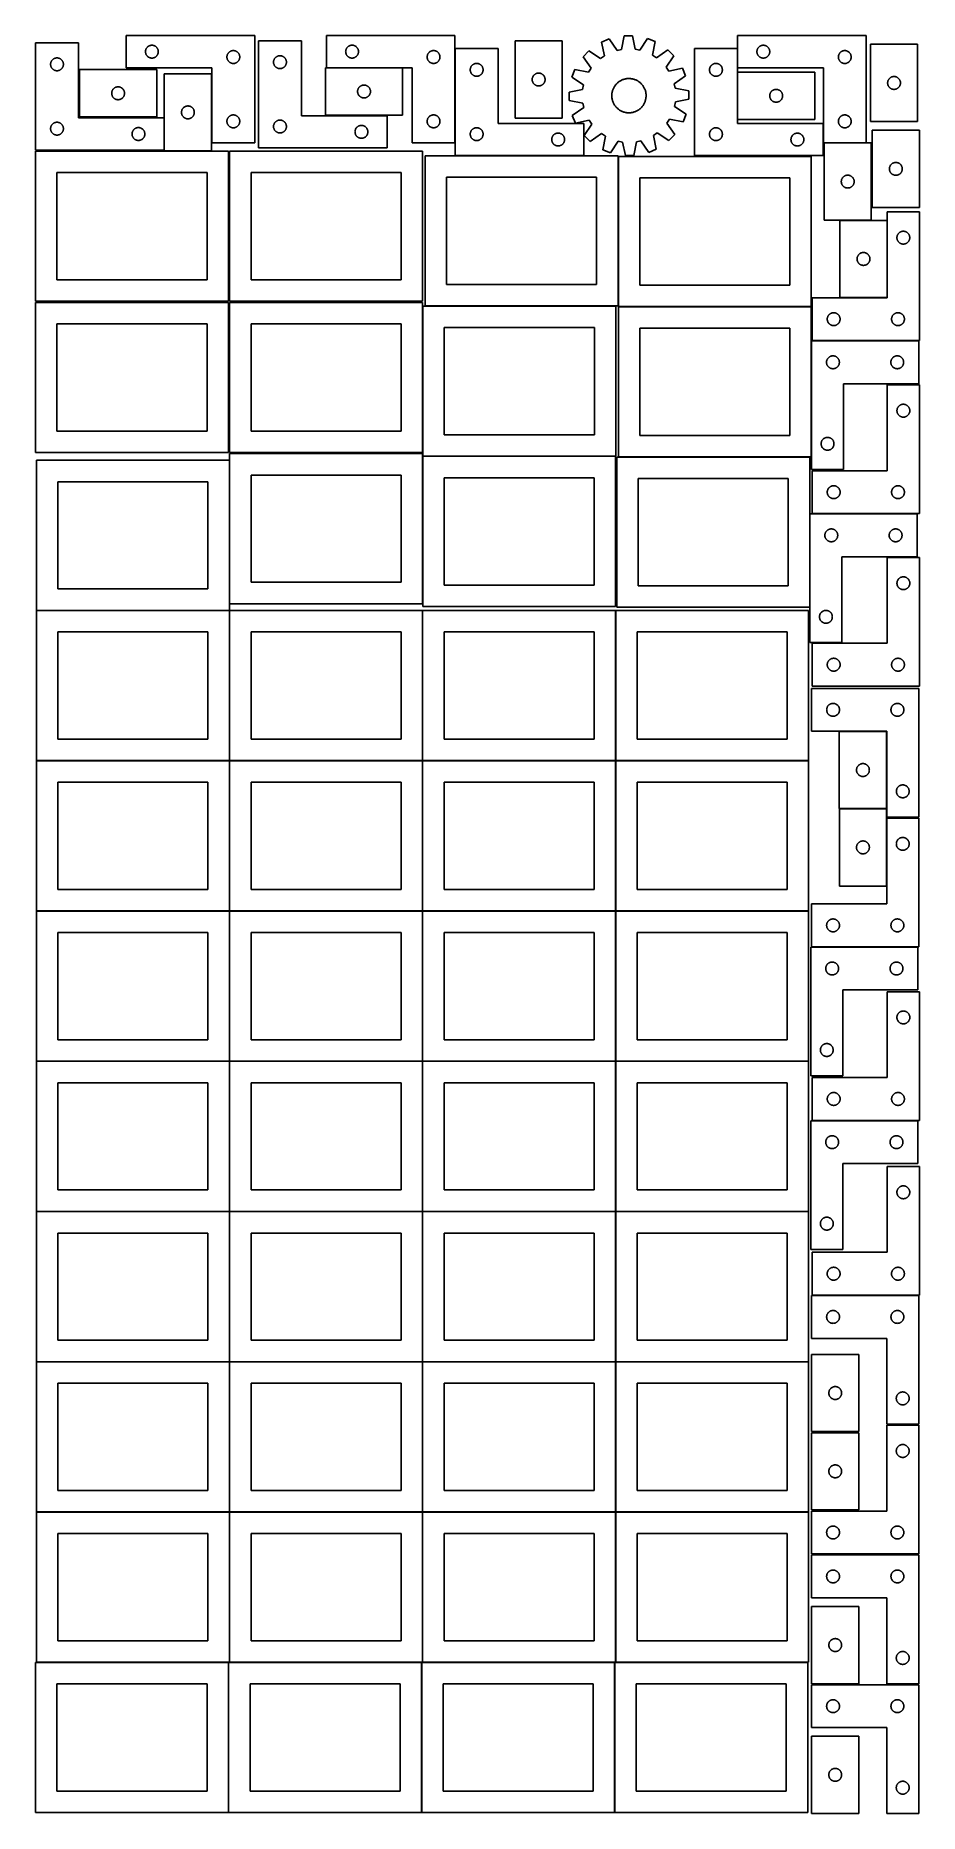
# Model space of a CAD drawing. Header units: millimetres. Extents: x 7 to 1243, y 7 to 2493.
import ezdxf

# ---------------------------------------------------------------- set-up
doc = ezdxf.new("R2010")
doc.units = ezdxf.units.MM
doc.layers.add('COMMON', color=5, linetype='CONTINUOUS', true_color=0x0000ff)
doc.layers.add('CUT', color=7, linetype='CONTINUOUS', true_color=0x000000)

msp = doc.modelspace()

# ---------------------------------------------------------------- linework, layer by layer
at = {"layer": 'COMMON'}
for p, q in [((277.941928, 1899.44194), (277.941928, 1698.688661)), ((7.841928, 1689.341939), (277.841928, 1689.341939)), ((277.941928, 1689.241939), (277.941928, 1479.241939)), ((548.141929, 1689.241939), (548.141929, 1479.241939)), ((818.34193, 1689.241939), (818.34193, 1479.241939)), ((7.841928, 1479.141938), (277.841928, 1479.141938)), ((277.941928, 1479.041938), (277.941928, 1269.041938)), ((278.041929, 1479.141938), (548.041929, 1479.141938)), ((548.141929, 1479.041938), (548.141929, 1269.041938)), ((548.24193, 1479.141938), (818.24193, 1479.141938)), ((818.34193, 1479.041938), (818.34193, 1269.041938)), ((818.441931, 1479.141938), (1088.441931, 1479.141938)), ((7.841928, 1268.941937), (277.841928, 1268.941937)), ((277.941928, 1268.841937), (277.941928, 1058.841937)), ((278.041929, 1268.941937), (548.041929, 1268.941937)), ((548.141929, 1268.841937), (548.141929, 1058.841937)), ((548.24193, 1268.941937), (818.24193, 1268.941937)), ((818.34193, 1268.841937), (818.34193, 1058.841937)), ((818.441931, 1268.941937), (1088.441931, 1268.941937)), ((7.841928, 1058.741936), (277.841928, 1058.741936)), ((277.941928, 1058.641936), (277.941928, 848.641936)), ((278.041929, 1058.741936), (548.041929, 1058.741936)), ((548.141929, 1058.641936), (548.141929, 848.641936)), ((548.24193, 1058.741936), (818.24193, 1058.741936)), ((818.34193, 1058.641936), (818.34193, 848.641936)), ((818.441931, 1058.741936), (1088.441931, 1058.741936)), ((7.841928, 848.541935), (277.841928, 848.541935)), ((277.941928, 848.441935), (277.941928, 638.441935)), ((278.041929, 848.541935), (548.041929, 848.541935)), ((548.141929, 848.441935), (548.141929, 638.441935)), ((548.24193, 848.541935), (818.24193, 848.541935)), ((818.34193, 848.441935), (818.34193, 638.441935)), ((818.441931, 848.541935), (1088.441931, 848.541935)), ((277.841928, 638.341935), (7.841928, 638.341935)), ((277.941928, 638.241934), (277.941928, 428.241934)), ((548.041929, 638.341935), (278.041929, 638.341935)), ((548.14193, 428.241934), (548.14193, 638.241934)), ((548.24193, 638.341934), (818.24193, 638.341934)), ((818.34193, 638.241934), (818.34193, 428.241934)), ((818.441931, 638.341934), (1088.441931, 638.341934)), ((7.841928, 428.141933), (277.841928, 428.141933)), ((277.941928, 428.041933), (277.941928, 218.041933)), ((278.041929, 428.141933), (548.041929, 428.141933)), ((548.141929, 428.041933), (548.141929, 218.041933)), ((818.24193, 428.141934), (548.24193, 428.141934)), ((818.34193, 428.041933), (818.34193, 218.041933)), ((1088.441931, 428.141934), (818.441931, 428.141934)), ((7.841928, 217.941932), (276.520933, 217.941932)), ((276.620933, 217.841932), (276.620933, 7.841932)), ((278.041929, 217.941932), (546.720934, 217.941932)), ((546.820934, 217.841932), (546.820934, 7.841932)), ((548.24193, 217.941932), (816.920935, 217.941932)), ((817.020935, 217.841932), (817.020935, 7.841932)), ((818.441931, 217.941932), (1087.120936, 217.941932))]:
    msp.add_line(p, q, dxfattribs=at)
at = {"layer": 'CUT'}
for p, q in [((313.344965, 2493.45246), (133.344965, 2493.45246)), ((133.344965, 2493.45246), (133.344965, 2448.45246)), ((313.344965, 2343.45246), (313.344965, 2493.45246)), ((593.504755, 2493.479559), (413.504755, 2493.479559)), ((413.504755, 2493.479559), (413.504755, 2448.479559)), ((593.504755, 2343.479559), (593.504755, 2493.479559)), ((809.252527, 2488.682632), (798.648106, 2484.140414)), ((820.264888, 2472.739912), (809.252527, 2488.682632)), ((830.173335, 2493.105458), (826.555675, 2474.069835)), ((841.708773, 2493.243784), (830.173335, 2493.105458)), ((845.781854, 2474.300383), (841.708773, 2493.243784)), ((862.729622, 2489.323896), (852.102722, 2473.121692)), ((873.439912, 2485.037271), (862.729622, 2489.323896)), ((1168.98202, 2493.446356), (988.98202, 2493.446356)), ((988.98202, 2493.446356), (988.98202, 2448.446356)), ((1168.98202, 2343.446356), (1168.98202, 2493.446356)), ((66.520933, 2483.251528), (6.520933, 2483.251528)), ((6.520933, 2483.251528), (6.520933, 2333.251528)), ((34.76512, 2462.078596), (35.346197, 2462.174532)), ((35.346197, 2462.174532), (35.932304, 2462.232259)), ((35.932304, 2462.232259), (36.520933, 2462.251528)), ((36.520933, 2462.251528), (37.109561, 2462.232259)), ((37.109561, 2462.232259), (37.695668, 2462.174532)), ((37.695668, 2462.174532), (38.276745, 2462.078596)), ((66.520933, 2378.251528), (66.520933, 2483.251528)), ((160.344965, 2470.95246), (160.364235, 2471.541088)), ((160.364235, 2470.363831), (160.344965, 2470.95246)), ((160.364235, 2471.541088), (160.421961, 2472.127195)), ((160.421961, 2469.777724), (160.364235, 2470.363831)), ((160.421961, 2472.127195), (160.517898, 2472.708272)), ((160.517898, 2469.196647), (160.421961, 2469.777724)), ((160.517898, 2472.708272), (160.651633, 2473.281831)), ((160.651633, 2468.623088), (160.517898, 2469.196647)), ((160.651633, 2473.281831), (160.822594, 2473.845415)), ((160.822594, 2468.059504), (160.651633, 2468.623088)), ((160.822594, 2473.845415), (161.030049, 2474.39661)), ((161.030049, 2467.508309), (160.822594, 2468.059504)), ((161.030049, 2474.39661), (161.27311, 2474.933058)), ((161.27311, 2466.971861), (161.030049, 2467.508309)), ((161.27311, 2474.933058), (161.550736, 2475.45246)), ((161.550736, 2466.45246), (161.27311, 2466.971861)), ((161.550736, 2475.45246), (161.861739, 2475.952592)), ((161.861739, 2465.952327), (161.550736, 2466.45246)), ((161.861739, 2475.952592), (162.204785, 2476.431312)), ((162.204785, 2465.473607), (161.861739, 2465.952327)), ((162.204785, 2476.431312), (162.578407, 2476.886572)), ((162.578407, 2465.018347), (162.204785, 2465.473607)), ((162.578407, 2476.886572), (162.981004, 2477.316421)), ((162.981004, 2464.588499), (162.578407, 2465.018347)), ((162.981004, 2477.316421), (163.410853, 2477.719018)), ((163.410853, 2464.185901), (162.981004, 2464.588499)), ((163.410853, 2477.719018), (163.866112, 2478.09264)), ((163.866112, 2463.81228), (163.410853, 2464.185901)), ((163.866112, 2478.09264), (164.344833, 2478.435686)), ((164.344833, 2463.469233), (163.866112, 2463.81228)), ((164.344833, 2478.435686), (164.844965, 2478.746688)), ((164.844965, 2463.158231), (164.344833, 2463.469233)), ((164.844965, 2478.746688), (165.364367, 2479.024314)), ((165.364367, 2462.880605), (164.844965, 2463.158231)), ((165.364367, 2479.024314), (165.900814, 2479.267375)), ((165.900814, 2462.637544), (165.364367, 2462.880605)), ((165.900814, 2479.267375), (166.45201, 2479.474831)), ((166.45201, 2462.430088), (165.900814, 2462.637544)), ((166.45201, 2479.474831), (167.015594, 2479.645792)), ((167.015594, 2462.259127), (166.45201, 2462.430088)), ((167.015594, 2479.645792), (167.589152, 2479.779527)), ((167.589152, 2462.125392), (167.015594, 2462.259127)), ((167.589152, 2479.779527), (168.170229, 2479.875463)), ((168.170229, 2462.029456), (167.589152, 2462.125392)), ((168.170229, 2479.875463), (168.756337, 2479.93319)), ((168.756337, 2479.93319), (169.344965, 2479.95246)), ((169.344965, 2479.95246), (169.933593, 2479.93319)), ((169.933593, 2479.93319), (170.519701, 2479.875463)), ((170.519701, 2479.875463), (171.100778, 2479.779527)), ((171.100778, 2462.125392), (170.519701, 2462.029456)), ((171.100778, 2479.779527), (171.674337, 2479.645792)), ((171.674337, 2462.259127), (171.100778, 2462.125392)), ((171.674337, 2479.645792), (172.23792, 2479.474831)), ((172.23792, 2462.430088), (171.674337, 2462.259127)), ((172.23792, 2479.474831), (172.789116, 2479.267375)), ((172.789116, 2462.637544), (172.23792, 2462.430088)), ((172.789116, 2479.267375), (173.325563, 2479.024314)), ((173.325563, 2462.880605), (172.789116, 2462.637544)), ((173.325563, 2479.024314), (173.844965, 2478.746688)), ((173.844965, 2463.158231), (173.325563, 2462.880605)), ((173.844965, 2478.746688), (174.345097, 2478.435686)), ((174.345097, 2463.469233), (173.844965, 2463.158231)), ((174.345097, 2478.435686), (174.823818, 2478.09264)), ((174.823818, 2463.81228), (174.345097, 2463.469233)), ((174.823818, 2478.09264), (175.279077, 2477.719018)), ((175.279077, 2464.185901), (174.823818, 2463.81228)), ((175.279077, 2477.719018), (175.708926, 2477.316421)), ((175.708926, 2464.588499), (175.279077, 2464.185901)), ((175.708926, 2477.316421), (176.111523, 2476.886572)), ((176.111523, 2465.018347), (175.708926, 2464.588499)), ((176.111523, 2476.886572), (176.485145, 2476.431312)), ((176.485145, 2465.473607), (176.111523, 2465.018347)), ((176.485145, 2476.431312), (176.828192, 2475.952592)), ((176.828192, 2465.952327), (176.485145, 2465.473607)), ((176.828192, 2475.952592), (177.139194, 2475.45246)), ((177.139194, 2466.45246), (176.828192, 2465.952327)), ((177.139194, 2475.45246), (177.41682, 2474.933058)), ((177.41682, 2466.971861), (177.139194, 2466.45246)), ((177.41682, 2474.933058), (177.659881, 2474.39661)), ((177.659881, 2467.508309), (177.41682, 2466.971861)), ((177.659881, 2474.39661), (177.867336, 2473.845415)), ((177.867336, 2468.059504), (177.659881, 2467.508309)), ((177.867336, 2473.845415), (178.038298, 2473.281831)), ((178.038298, 2468.623088), (177.867336, 2468.059504)), ((178.038298, 2473.281831), (178.172033, 2472.708272)), ((178.172033, 2469.196647), (178.038298, 2468.623088)), ((178.172033, 2472.708272), (178.267969, 2472.127195)), ((178.267969, 2469.777724), (178.172033, 2469.196647)), ((178.267969, 2472.127195), (178.325695, 2471.541088)), ((178.325695, 2470.363831), (178.267969, 2469.777724)), ((178.325695, 2471.541088), (178.344965, 2470.95246)), ((178.344965, 2470.95246), (178.325695, 2470.363831)), ((274.344965, 2463.45246), (274.364235, 2464.041088)), ((274.364235, 2462.863831), (274.344965, 2463.45246)), ((274.364235, 2464.041088), (274.421961, 2464.627195)), ((274.421961, 2462.277724), (274.364235, 2462.863831)), ((274.421961, 2464.627195), (274.517898, 2465.208272)), ((274.517898, 2461.696647), (274.421961, 2462.277724)), ((274.517898, 2465.208272), (274.651633, 2465.781831)), ((274.651633, 2465.781831), (274.822594, 2466.345415)), ((274.822594, 2466.345415), (275.030049, 2466.89661)), ((275.030049, 2466.89661), (275.27311, 2467.433058)), ((275.27311, 2467.433058), (275.550736, 2467.95246)), ((275.550736, 2467.95246), (275.861739, 2468.452592)), ((275.861739, 2468.452592), (276.204785, 2468.931312)), ((276.204785, 2468.931312), (276.578407, 2469.386572)), ((276.578407, 2469.386572), (276.981004, 2469.816421)), ((276.981004, 2469.816421), (277.410853, 2470.219018)), ((277.410853, 2470.219018), (277.866112, 2470.59264)), ((277.866112, 2470.59264), (278.344833, 2470.935686)), ((278.344833, 2470.935686), (278.844965, 2471.246688)), ((278.844965, 2471.246688), (279.364367, 2471.524314)), ((279.364367, 2471.524314), (279.900814, 2471.767375)), ((279.900814, 2471.767375), (280.45201, 2471.974831)), ((280.45201, 2471.974831), (281.015594, 2472.145792)), ((281.015594, 2472.145792), (281.589152, 2472.279527)), ((281.589152, 2472.279527), (282.170229, 2472.375463)), ((282.170229, 2472.375463), (282.756337, 2472.43319)), ((282.756337, 2472.43319), (283.344965, 2472.45246)), ((283.344965, 2472.45246), (283.933593, 2472.43319)), ((283.933593, 2472.43319), (284.519701, 2472.375463)), ((284.519701, 2472.375463), (285.100778, 2472.279527)), ((285.100778, 2472.279527), (285.674337, 2472.145792)), ((285.674337, 2472.145792), (286.23792, 2471.974831)), ((286.23792, 2471.974831), (286.789116, 2471.767375)), ((286.789116, 2471.767375), (287.325563, 2471.524314)), ((287.325563, 2471.524314), (287.844965, 2471.246688)), ((287.844965, 2471.246688), (288.345097, 2470.935686)), ((288.345097, 2470.935686), (288.823818, 2470.59264)), ((288.823818, 2470.59264), (289.279077, 2470.219018)), ((289.279077, 2470.219018), (289.708926, 2469.816421)), ((289.708926, 2469.816421), (290.111523, 2469.386572)), ((290.111523, 2469.386572), (290.485145, 2468.931312)), ((290.485145, 2468.931312), (290.828192, 2468.452592)), ((290.828192, 2468.452592), (291.139194, 2467.95246)), ((291.139194, 2467.95246), (291.41682, 2467.433058)), ((291.41682, 2467.433058), (291.659881, 2466.89661)), ((291.659881, 2466.89661), (291.867336, 2466.345415)), ((291.867336, 2466.345415), (292.038298, 2465.781831)), ((292.038298, 2465.781831), (292.172033, 2465.208272)), ((292.172033, 2465.208272), (292.267969, 2464.627195)), ((292.267969, 2462.277724), (292.172033, 2461.696647)), ((292.267969, 2464.627195), (292.325695, 2464.041088)), ((292.325695, 2462.863831), (292.267969, 2462.277724)), ((292.325695, 2464.041088), (292.344965, 2463.45246)), ((292.344965, 2463.45246), (292.325695, 2462.863831)), ((378.571958, 2486.255679), (318.571958, 2486.255679)), ((318.571958, 2486.255679), (318.571958, 2336.255679)), ((341.431778, 2461.734532), (341.8054, 2462.189791)), ((341.8054, 2462.189791), (342.207997, 2462.61964)), ((342.207997, 2462.61964), (342.637846, 2463.022237)), ((342.637846, 2463.022237), (343.093105, 2463.395859)), ((343.093105, 2463.395859), (343.571826, 2463.738905)), ((343.571826, 2463.738905), (344.071958, 2464.049907)), ((344.071958, 2464.049907), (344.59136, 2464.327533)), ((344.59136, 2464.327533), (345.127807, 2464.570594)), ((345.127807, 2464.570594), (345.679003, 2464.77805)), ((345.679003, 2464.77805), (346.242587, 2464.949011)), ((346.242587, 2464.949011), (346.816145, 2465.082746)), ((346.816145, 2465.082746), (347.397222, 2465.178682)), ((347.397222, 2465.178682), (347.98333, 2465.236409)), ((347.98333, 2465.236409), (348.571958, 2465.255679)), ((348.571958, 2465.255679), (349.160586, 2465.236409)), ((349.160586, 2465.236409), (349.746694, 2465.178682)), ((349.746694, 2465.178682), (350.327771, 2465.082746)), ((350.327771, 2465.082746), (350.901329, 2464.949011)), ((350.901329, 2464.949011), (351.464913, 2464.77805)), ((351.464913, 2464.77805), (352.016109, 2464.570594)), ((352.016109, 2464.570594), (352.552556, 2464.327533)), ((352.552556, 2464.327533), (353.071958, 2464.049907)), ((353.071958, 2464.049907), (353.57209, 2463.738905)), ((353.57209, 2463.738905), (354.050811, 2463.395859)), ((354.050811, 2463.395859), (354.50607, 2463.022237)), ((354.50607, 2463.022237), (354.935919, 2462.61964)), ((354.935919, 2462.61964), (355.338516, 2462.189791)), ((355.338516, 2462.189791), (355.712138, 2461.734532)), ((378.571958, 2381.255679), (378.571958, 2486.255679)), ((440.504755, 2470.979559), (440.524025, 2471.568187)), ((440.524025, 2470.390931), (440.504755, 2470.979559)), ((440.524025, 2471.568187), (440.581751, 2472.154295)), ((440.581751, 2469.804823), (440.524025, 2470.390931)), ((440.581751, 2472.154295), (440.677688, 2472.735372)), ((440.677688, 2469.223746), (440.581751, 2469.804823)), ((440.677688, 2472.735372), (440.811423, 2473.308931)), ((440.811423, 2468.650188), (440.677688, 2469.223746)), ((440.811423, 2473.308931), (440.982384, 2473.872514)), ((440.982384, 2468.086604), (440.811423, 2468.650188)), ((440.982384, 2473.872514), (441.189839, 2474.42371)), ((441.189839, 2467.535408), (440.982384, 2468.086604)), ((441.189839, 2474.42371), (441.4329, 2474.960157)), ((441.4329, 2466.998961), (441.189839, 2467.535408)), ((441.4329, 2474.960157), (441.710527, 2475.479559)), ((441.710527, 2466.479559), (441.4329, 2466.998961)), ((441.710527, 2475.479559), (442.021529, 2475.979691)), ((442.021529, 2465.979427), (441.710527, 2466.479559)), ((442.021529, 2475.979691), (442.364575, 2476.458412)), ((442.364575, 2465.500706), (442.021529, 2465.979427)), ((442.364575, 2476.458412), (442.738197, 2476.913672)), ((442.738197, 2465.045447), (442.364575, 2465.500706)), ((442.738197, 2476.913672), (443.140794, 2477.34352)), ((443.140794, 2464.615598), (442.738197, 2465.045447)), ((443.140794, 2477.34352), (443.570643, 2477.746117)), ((443.570643, 2464.213001), (443.140794, 2464.615598)), ((443.570643, 2477.746117), (444.025902, 2478.119739)), ((444.025902, 2463.839379), (443.570643, 2464.213001)), ((444.025902, 2478.119739), (444.504623, 2478.462786)), ((444.504623, 2463.496333), (444.025902, 2463.839379)), ((444.504623, 2478.462786), (445.004755, 2478.773788)), ((445.004755, 2463.185331), (444.504623, 2463.496333)), ((445.004755, 2478.773788), (445.524157, 2479.051414)), ((445.524157, 2462.907705), (445.004755, 2463.185331)), ((445.524157, 2479.051414), (446.060604, 2479.294475)), ((446.060604, 2462.664643), (445.524157, 2462.907705)), ((446.060604, 2479.294475), (446.6118, 2479.50193)), ((446.6118, 2462.457188), (446.060604, 2462.664643)), ((446.6118, 2479.50193), (447.175384, 2479.672892)), ((447.175384, 2462.286227), (446.6118, 2462.457188)), ((447.175384, 2479.672892), (447.748942, 2479.806627)), ((447.748942, 2462.152492), (447.175384, 2462.286227)), ((447.748942, 2479.806627), (448.330019, 2479.902563)), ((448.330019, 2462.056555), (447.748942, 2462.152492)), ((448.330019, 2479.902563), (448.916127, 2479.960289)), ((448.916127, 2479.960289), (449.504755, 2479.979559)), ((449.504755, 2479.979559), (450.093383, 2479.960289)), ((450.093383, 2479.960289), (450.679491, 2479.902563)), ((450.679491, 2479.902563), (451.260568, 2479.806627)), ((451.260568, 2462.152492), (450.679491, 2462.056555)), ((451.260568, 2479.806627), (451.834127, 2479.672892)), ((451.834127, 2462.286227), (451.260568, 2462.152492)), ((451.834127, 2479.672892), (452.39771, 2479.50193)), ((452.39771, 2462.457188), (451.834127, 2462.286227)), ((452.39771, 2479.50193), (452.948906, 2479.294475)), ((452.948906, 2462.664643), (452.39771, 2462.457188)), ((452.948906, 2479.294475), (453.485353, 2479.051414)), ((453.485353, 2462.907705), (452.948906, 2462.664643)), ((453.485353, 2479.051414), (454.004755, 2478.773788)), ((454.004755, 2463.185331), (453.485353, 2462.907705)), ((454.004755, 2478.773788), (454.504887, 2478.462786)), ((454.504887, 2463.496333), (454.004755, 2463.185331)), ((454.504887, 2478.462786), (454.983608, 2478.119739)), ((454.983608, 2463.839379), (454.504887, 2463.496333)), ((454.983608, 2478.119739), (455.438867, 2477.746117)), ((455.438867, 2464.213001), (454.983608, 2463.839379)), ((455.438867, 2477.746117), (455.868716, 2477.34352)), ((455.868716, 2464.615598), (455.438867, 2464.213001)), ((455.868716, 2477.34352), (456.271313, 2476.913672)), ((456.271313, 2465.045447), (455.868716, 2464.615598)), ((456.271313, 2476.913672), (456.644935, 2476.458412)), ((456.644935, 2465.500706), (456.271313, 2465.045447)), ((456.644935, 2476.458412), (456.987982, 2475.979691)), ((456.987982, 2465.979427), (456.644935, 2465.500706)), ((456.987982, 2475.979691), (457.298984, 2475.479559)), ((457.298984, 2466.479559), (456.987982, 2465.979427)), ((457.298984, 2475.479559), (457.57661, 2474.960157)), ((457.57661, 2466.998961), (457.298984, 2466.479559)), ((457.57661, 2474.960157), (457.819671, 2474.42371)), ((457.819671, 2467.535408), (457.57661, 2466.998961)), ((457.819671, 2474.42371), (458.027126, 2473.872514)), ((458.027126, 2468.086604), (457.819671, 2467.535408)), ((458.027126, 2473.872514), (458.198088, 2473.308931)), ((458.198088, 2468.650188), (458.027126, 2468.086604)), ((458.198088, 2473.308931), (458.331823, 2472.735372)), ((458.331823, 2469.223746), (458.198088, 2468.650188)), ((458.331823, 2472.735372), (458.427759, 2472.154295)), ((458.427759, 2469.804823), (458.331823, 2469.223746)), ((458.427759, 2472.154295), (458.485485, 2471.568187)), ((458.485485, 2470.390931), (458.427759, 2469.804823)), ((458.485485, 2471.568187), (458.504755, 2470.979559)), ((458.504755, 2470.979559), (458.485485, 2470.390931)), ((554.504755, 2463.479559), (554.524025, 2464.068187)), ((554.524025, 2462.890931), (554.504755, 2463.479559)), ((554.524025, 2464.068187), (554.581751, 2464.654295)), ((554.581751, 2462.304823), (554.524025, 2462.890931)), ((554.581751, 2464.654295), (554.677688, 2465.235372)), ((554.677688, 2461.723746), (554.581751, 2462.304823)), ((554.677688, 2465.235372), (554.811423, 2465.808931)), ((554.811423, 2465.808931), (554.982384, 2466.372514)), ((554.982384, 2466.372514), (555.189839, 2466.92371)), ((555.189839, 2466.92371), (555.4329, 2467.460157)), ((555.4329, 2467.460157), (555.710527, 2467.979559)), ((555.710527, 2467.979559), (556.021529, 2468.479691)), ((556.021529, 2468.479691), (556.364575, 2468.958412)), ((556.364575, 2468.958412), (556.738197, 2469.413672)), ((556.738197, 2469.413672), (557.140794, 2469.84352)), ((557.140794, 2469.84352), (557.570643, 2470.246117)), ((557.570643, 2470.246117), (558.025902, 2470.619739)), ((558.025902, 2470.619739), (558.504623, 2470.962786)), ((558.504623, 2470.962786), (559.004755, 2471.273788)), ((559.004755, 2471.273788), (559.524157, 2471.551414)), ((559.524157, 2471.551414), (560.060604, 2471.794475)), ((560.060604, 2471.794475), (560.6118, 2472.00193)), ((560.6118, 2472.00193), (561.175384, 2472.172892)), ((561.175384, 2472.172892), (561.748942, 2472.306627)), ((561.748942, 2472.306627), (562.330019, 2472.402563)), ((562.330019, 2472.402563), (562.916127, 2472.460289)), ((562.916127, 2472.460289), (563.504755, 2472.479559)), ((563.504755, 2472.479559), (564.093383, 2472.460289)), ((564.093383, 2472.460289), (564.679491, 2472.402563)), ((564.679491, 2472.402563), (565.260568, 2472.306627)), ((565.260568, 2472.306627), (565.834127, 2472.172892)), ((565.834127, 2472.172892), (566.39771, 2472.00193)), ((566.39771, 2472.00193), (566.948906, 2471.794475)), ((566.948906, 2471.794475), (567.485353, 2471.551414)), ((567.485353, 2471.551414), (568.004755, 2471.273788)), ((568.004755, 2471.273788), (568.504887, 2470.962786)), ((568.504887, 2470.962786), (568.983608, 2470.619739)), ((568.983608, 2470.619739), (569.438867, 2470.246117)), ((569.438867, 2470.246117), (569.868716, 2469.84352)), ((569.868716, 2469.84352), (570.271313, 2469.413672)), ((570.271313, 2469.413672), (570.644935, 2468.958412)), ((570.644935, 2468.958412), (570.987982, 2468.479691)), ((570.987982, 2468.479691), (571.298984, 2467.979559)), ((571.298984, 2467.979559), (571.57661, 2467.460157)), ((571.57661, 2467.460157), (571.819671, 2466.92371)), ((571.819671, 2466.92371), (572.027126, 2466.372514)), ((572.027126, 2466.372514), (572.198088, 2465.808931)), ((572.198088, 2465.808931), (572.331823, 2465.235372)), ((572.331823, 2465.235372), (572.427759, 2464.654295)), ((572.427759, 2462.304823), (572.331823, 2461.723746)), ((572.427759, 2464.654295), (572.485485, 2464.068187)), ((572.485485, 2462.890931), (572.427759, 2462.304823)), ((572.485485, 2464.068187), (572.504755, 2463.479559)), ((572.504755, 2463.479559), (572.485485, 2462.890931)), ((653.840757, 2475.556216), (593.840757, 2475.556216)), ((593.840757, 2475.556216), (593.840757, 2325.556216)), ((653.840757, 2370.556216), (653.840757, 2475.556216)), ((677.564934, 2485.95636), (677.564934, 2377.95636)), ((743.564934, 2485.95636), (677.564934, 2485.95636)), ((743.564934, 2377.95636), (743.564934, 2485.95636)), ((781.012342, 2472.048209), (772.953367, 2463.793611)), ((772.953367, 2463.793611), (783.855513, 2447.775321)), ((797.287453, 2461.533305), (781.012342, 2472.048209)), ((802.590442, 2465.169373), (797.287453, 2461.533305)), ((798.648106, 2484.140414), (802.590442, 2465.169373)), ((826.555675, 2474.069835), (820.264888, 2472.739912)), ((852.102722, 2473.121692), (845.781854, 2474.300383)), ((869.953623, 2465.977151), (873.439912, 2485.037271)), ((875.342278, 2462.46929), (869.953623, 2465.977151)), ((891.360568, 2473.371437), (875.342278, 2462.46929)), ((889.100262, 2449.037351), (899.615166, 2465.312461)), ((899.615166, 2465.312461), (891.360568, 2473.371437)), ((988.672208, 2475.486636), (928.672208, 2475.486636)), ((928.672208, 2475.486636), (928.672208, 2325.486636)), ((988.672208, 2370.486636), (988.672208, 2475.486636)), ((1015.98202, 2470.946356), (1016.001289, 2471.534984)), ((1016.001289, 2470.357728), (1015.98202, 2470.946356)), ((1016.001289, 2471.534984), (1016.059016, 2472.121092)), ((1016.059016, 2469.77162), (1016.001289, 2470.357728)), ((1016.059016, 2472.121092), (1016.154952, 2472.702169)), ((1016.154952, 2469.190543), (1016.059016, 2469.77162)), ((1016.154952, 2472.702169), (1016.288687, 2473.275727)), ((1016.288687, 2468.616985), (1016.154952, 2469.190543)), ((1016.288687, 2473.275727), (1016.459648, 2473.839311)), ((1016.459648, 2468.053401), (1016.288687, 2468.616985)), ((1016.459648, 2473.839311), (1016.667104, 2474.390507)), ((1016.667104, 2467.502205), (1016.459648, 2468.053401)), ((1016.667104, 2474.390507), (1016.910165, 2474.926954)), ((1016.910165, 2466.965758), (1016.667104, 2467.502205)), ((1016.910165, 2474.926954), (1017.187791, 2475.446356)), ((1017.187791, 2466.446356), (1016.910165, 2466.965758)), ((1017.187791, 2475.446356), (1017.498793, 2475.946488)), ((1017.498793, 2465.946224), (1017.187791, 2466.446356)), ((1017.498793, 2475.946488), (1017.841839, 2476.425209)), ((1017.841839, 2465.467503), (1017.498793, 2465.946224)), ((1017.841839, 2476.425209), (1018.215461, 2476.880468)), ((1018.215461, 2465.012244), (1017.841839, 2465.467503)), ((1018.215461, 2476.880468), (1018.618059, 2477.310317)), ((1018.618059, 2464.582395), (1018.215461, 2465.012244)), ((1018.618059, 2477.310317), (1019.047907, 2477.712914)), ((1019.047907, 2464.179798), (1018.618059, 2464.582395)), ((1019.047907, 2477.712914), (1019.503167, 2478.086536)), ((1019.503167, 2463.806176), (1019.047907, 2464.179798)), ((1019.503167, 2478.086536), (1019.981887, 2478.429583)), ((1019.981887, 2463.46313), (1019.503167, 2463.806176)), ((1019.981887, 2478.429583), (1020.48202, 2478.740585)), ((1020.48202, 2463.152127), (1019.981887, 2463.46313)), ((1020.48202, 2478.740585), (1021.001421, 2479.018211)), ((1021.001421, 2462.874501), (1020.48202, 2463.152127)), ((1021.001421, 2479.018211), (1021.537869, 2479.261272)), ((1021.537869, 2462.63144), (1021.001421, 2462.874501)), ((1021.537869, 2479.261272), (1022.089064, 2479.468727)), ((1022.089064, 2462.423985), (1021.537869, 2462.63144)), ((1022.089064, 2479.468727), (1022.652648, 2479.639689)), ((1022.652648, 2462.253024), (1022.089064, 2462.423985)), ((1022.652648, 2479.639689), (1023.226207, 2479.773424)), ((1023.226207, 2462.119289), (1022.652648, 2462.253024)), ((1023.226207, 2479.773424), (1023.807284, 2479.86936)), ((1023.807284, 2462.023352), (1023.226207, 2462.119289)), ((1023.807284, 2479.86936), (1024.393391, 2479.927086)), ((1024.393391, 2479.927086), (1024.98202, 2479.946356)), ((1024.98202, 2479.946356), (1025.570648, 2479.927086)), ((1025.570648, 2479.927086), (1026.156755, 2479.86936)), ((1026.156755, 2479.86936), (1026.737832, 2479.773424)), ((1026.737832, 2462.119289), (1026.156755, 2462.023352)), ((1026.737832, 2479.773424), (1027.311391, 2479.639689)), ((1027.311391, 2462.253024), (1026.737832, 2462.119289)), ((1027.311391, 2479.639689), (1027.874975, 2479.468727)), ((1027.874975, 2462.423985), (1027.311391, 2462.253024)), ((1027.874975, 2479.468727), (1028.42617, 2479.261272)), ((1028.42617, 2462.63144), (1027.874975, 2462.423985)), ((1028.42617, 2479.261272), (1028.962618, 2479.018211)), ((1028.962618, 2462.874501), (1028.42617, 2462.63144)), ((1028.962618, 2479.018211), (1029.48202, 2478.740585)), ((1029.48202, 2463.152127), (1028.962618, 2462.874501)), ((1029.48202, 2478.740585), (1029.982152, 2478.429583)), ((1029.982152, 2463.46313), (1029.48202, 2463.152127)), ((1029.982152, 2478.429583), (1030.460872, 2478.086536)), ((1030.460872, 2463.806176), (1029.982152, 2463.46313)), ((1030.460872, 2478.086536), (1030.916132, 2477.712914)), ((1030.916132, 2464.179798), (1030.460872, 2463.806176)), ((1030.916132, 2477.712914), (1031.345981, 2477.310317)), ((1031.345981, 2464.582395), (1030.916132, 2464.179798)), ((1031.345981, 2477.310317), (1031.748578, 2476.880468)), ((1031.748578, 2465.012244), (1031.345981, 2464.582395)), ((1031.748578, 2476.880468), (1032.1222, 2476.425209)), ((1032.1222, 2465.467503), (1031.748578, 2465.012244)), ((1032.1222, 2476.425209), (1032.465246, 2475.946488)), ((1032.465246, 2465.946224), (1032.1222, 2465.467503)), ((1032.465246, 2475.946488), (1032.776248, 2475.446356)), ((1032.776248, 2466.446356), (1032.465246, 2465.946224)), ((1032.776248, 2475.446356), (1033.053874, 2474.926954)), ((1033.053874, 2466.965758), (1032.776248, 2466.446356)), ((1033.053874, 2474.926954), (1033.296935, 2474.390507)), ((1033.296935, 2467.502205), (1033.053874, 2466.965758)), ((1033.296935, 2474.390507), (1033.504391, 2473.839311)), ((1033.504391, 2468.053401), (1033.296935, 2467.502205)), ((1033.504391, 2473.839311), (1033.675352, 2473.275727)), ((1033.675352, 2468.616985), (1033.504391, 2468.053401)), ((1033.675352, 2473.275727), (1033.809087, 2472.702169)), ((1033.809087, 2469.190543), (1033.675352, 2468.616985)), ((1033.809087, 2472.702169), (1033.905023, 2472.121092)), ((1033.905023, 2469.77162), (1033.809087, 2469.190543)), ((1033.905023, 2472.121092), (1033.96275, 2471.534984)), ((1033.96275, 2470.357728), (1033.905023, 2469.77162)), ((1033.96275, 2471.534984), (1033.98202, 2470.946356)), ((1033.98202, 2470.946356), (1033.96275, 2470.357728)), ((1129.98202, 2463.446356), (1130.001289, 2464.034984)), ((1130.001289, 2462.857728), (1129.98202, 2463.446356)), ((1130.001289, 2464.034984), (1130.059016, 2464.621092)), ((1130.059016, 2462.27162), (1130.001289, 2462.857728)), ((1130.059016, 2464.621092), (1130.154952, 2465.202169)), ((1130.154952, 2461.690543), (1130.059016, 2462.27162)), ((1130.154952, 2465.202169), (1130.288687, 2465.775727)), ((1130.288687, 2465.775727), (1130.459648, 2466.339311)), ((1130.459648, 2466.339311), (1130.667104, 2466.890507)), ((1130.667104, 2466.890507), (1130.910165, 2467.426954)), ((1130.910165, 2467.426954), (1131.187791, 2467.946356)), ((1131.187791, 2467.946356), (1131.498793, 2468.446488)), ((1131.498793, 2468.446488), (1131.841839, 2468.925209)), ((1131.841839, 2468.925209), (1132.215461, 2469.380468)), ((1132.215461, 2469.380468), (1132.618059, 2469.810317)), ((1132.618059, 2469.810317), (1133.047907, 2470.212914)), ((1133.047907, 2470.212914), (1133.503167, 2470.586536)), ((1133.503167, 2470.586536), (1133.981887, 2470.929583)), ((1133.981887, 2470.929583), (1134.48202, 2471.240585)), ((1134.48202, 2471.240585), (1135.001421, 2471.518211)), ((1135.001421, 2471.518211), (1135.537869, 2471.761272)), ((1135.537869, 2471.761272), (1136.089064, 2471.968727)), ((1136.089064, 2471.968727), (1136.652648, 2472.139689)), ((1136.652648, 2472.139689), (1137.226207, 2472.273424)), ((1137.226207, 2472.273424), (1137.807284, 2472.36936)), ((1137.807284, 2472.36936), (1138.393391, 2472.427086)), ((1138.393391, 2472.427086), (1138.98202, 2472.446356)), ((1138.98202, 2472.446356), (1139.570648, 2472.427086)), ((1139.570648, 2472.427086), (1140.156755, 2472.36936)), ((1140.156755, 2472.36936), (1140.737832, 2472.273424)), ((1140.737832, 2472.273424), (1141.311391, 2472.139689)), ((1141.311391, 2472.139689), (1141.874975, 2471.968727)), ((1141.874975, 2471.968727), (1142.42617, 2471.761272)), ((1142.42617, 2471.761272), (1142.962618, 2471.518211)), ((1142.962618, 2471.518211), (1143.48202, 2471.240585)), ((1143.48202, 2471.240585), (1143.982152, 2470.929583)), ((1143.982152, 2470.929583), (1144.460872, 2470.586536)), ((1144.460872, 2470.586536), (1144.916132, 2470.212914)), ((1144.916132, 2470.212914), (1145.345981, 2469.810317)), ((1145.345981, 2469.810317), (1145.748578, 2469.380468)), ((1145.748578, 2469.380468), (1146.1222, 2468.925209)), ((1146.1222, 2468.925209), (1146.465246, 2468.446488)), ((1146.465246, 2468.446488), (1146.776248, 2467.946356)), ((1146.776248, 2467.946356), (1147.053874, 2467.426954)), ((1147.053874, 2467.426954), (1147.296935, 2466.890507)), ((1147.296935, 2466.890507), (1147.504391, 2466.339311)), ((1147.504391, 2466.339311), (1147.675352, 2465.775727)), ((1147.675352, 2465.775727), (1147.809087, 2465.202169)), ((1147.809087, 2465.202169), (1147.905023, 2464.621092)), ((1147.905023, 2462.27162), (1147.809087, 2461.690543)), ((1147.905023, 2464.621092), (1147.96275, 2464.034984)), ((1147.96275, 2462.857728), (1147.905023, 2462.27162)), ((1147.96275, 2464.034984), (1147.98202, 2463.446356)), ((1147.98202, 2463.446356), (1147.96275, 2462.857728)), ((1174.935371, 2481.224427), (1174.935371, 2373.224427)), ((1240.935371, 2481.224427), (1174.935371, 2481.224427)), ((1240.935371, 2373.224427), (1240.935371, 2481.224427)), ((27.520933, 2453.251528), (27.540202, 2453.840156)), ((27.540202, 2452.6629), (27.520933, 2453.251528)), ((27.540202, 2453.840156), (27.597929, 2454.426264)), ((27.597929, 2452.076793), (27.540202, 2452.6629)), ((27.597929, 2454.426264), (27.693865, 2455.007341)), ((27.693865, 2451.495715), (27.597929, 2452.076793)), ((27.693865, 2455.007341), (27.8276, 2455.5809)), ((27.8276, 2450.922157), (27.693865, 2451.495715)), ((27.8276, 2455.5809), (27.998561, 2456.144483)), ((27.998561, 2450.358573), (27.8276, 2450.922157)), ((27.998561, 2456.144483), (28.206017, 2456.695679)), ((28.206017, 2449.807377), (27.998561, 2450.358573)), ((28.206017, 2456.695679), (28.449078, 2457.232127)), ((28.449078, 2449.27093), (28.206017, 2449.807377)), ((28.449078, 2457.232127), (28.726704, 2457.751528)), ((28.726704, 2448.751528), (28.449078, 2449.27093)), ((28.726704, 2457.751528), (29.037706, 2458.25166)), ((29.037706, 2448.251396), (28.726704, 2448.751528)), ((29.037706, 2458.25166), (29.380752, 2458.730381)), ((29.380752, 2447.772675), (29.037706, 2448.251396)), ((29.380752, 2458.730381), (29.754374, 2459.185641)), ((29.754374, 2447.317416), (29.380752, 2447.772675)), ((29.754374, 2459.185641), (30.156972, 2459.615489)), ((30.156972, 2446.887567), (29.754374, 2447.317416)), ((30.156972, 2459.615489), (30.58682, 2460.018087)), ((30.58682, 2446.48497), (30.156972, 2446.887567)), ((30.58682, 2460.018087), (31.04208, 2460.391708)), ((31.04208, 2446.111348), (30.58682, 2446.48497)), ((31.04208, 2460.391708), (31.5208, 2460.734755)), ((31.5208, 2445.768302), (31.04208, 2446.111348)), ((31.5208, 2460.734755), (32.020933, 2461.045757)), ((32.020933, 2445.4573), (31.5208, 2445.768302)), ((32.020933, 2461.045757), (32.540334, 2461.323383)), ((32.540334, 2445.179674), (32.020933, 2445.4573)), ((32.540334, 2461.323383), (33.076782, 2461.566444)), ((33.076782, 2444.936613), (32.540334, 2445.179674)), ((33.076782, 2461.566444), (33.627977, 2461.773899)), ((33.627977, 2444.729157), (33.076782, 2444.936613)), ((33.627977, 2461.773899), (34.191561, 2461.944861)), ((34.191561, 2444.558196), (33.627977, 2444.729157)), ((34.191561, 2461.944861), (34.76512, 2462.078596)), ((34.76512, 2444.424461), (34.191561, 2444.558196)), ((35.346197, 2444.328525), (34.76512, 2444.424461)), ((35.932304, 2444.270798), (35.346197, 2444.328525)), ((36.520933, 2444.251528), (35.932304, 2444.270798)), ((37.109561, 2444.270798), (36.520933, 2444.251528)), ((37.695668, 2444.328525), (37.109561, 2444.270798)), ((38.276745, 2444.424461), (37.695668, 2444.328525)), ((38.276745, 2462.078596), (38.850304, 2461.944861)), ((38.850304, 2444.558196), (38.276745, 2444.424461)), ((38.850304, 2461.944861), (39.413888, 2461.773899)), ((39.413888, 2444.729157), (38.850304, 2444.558196)), ((39.413888, 2461.773899), (39.965083, 2461.566444)), ((39.965083, 2444.936613), (39.413888, 2444.729157)), ((39.965083, 2461.566444), (40.501531, 2461.323383)), ((40.501531, 2445.179674), (39.965083, 2444.936613)), ((40.501531, 2461.323383), (41.020933, 2461.045757)), ((41.020933, 2445.4573), (40.501531, 2445.179674)), ((41.020933, 2461.045757), (41.521065, 2460.734755)), ((41.521065, 2445.768302), (41.020933, 2445.4573)), ((41.521065, 2460.734755), (41.999785, 2460.391708)), ((41.999785, 2446.111348), (41.521065, 2445.768302)), ((41.999785, 2460.391708), (42.455045, 2460.018087)), ((42.455045, 2446.48497), (41.999785, 2446.111348)), ((42.455045, 2460.018087), (42.884894, 2459.615489)), ((42.884894, 2446.887567), (42.455045, 2446.48497)), ((42.884894, 2459.615489), (43.287491, 2459.185641)), ((43.287491, 2447.317416), (42.884894, 2446.887567)), ((43.287491, 2459.185641), (43.661113, 2458.730381)), ((43.661113, 2447.772675), (43.287491, 2447.317416)), ((43.661113, 2458.730381), (44.004159, 2458.25166)), ((44.004159, 2448.251396), (43.661113, 2447.772675)), ((44.004159, 2458.25166), (44.315161, 2457.751528)), ((44.315161, 2448.751528), (44.004159, 2448.251396)), ((44.315161, 2457.751528), (44.592787, 2457.232127)), ((44.592787, 2449.27093), (44.315161, 2448.751528)), ((44.592787, 2457.232127), (44.835848, 2456.695679)), ((44.835848, 2449.807377), (44.592787, 2449.27093)), ((44.835848, 2456.695679), (45.043304, 2456.144483)), ((45.043304, 2450.358573), (44.835848, 2449.807377)), ((45.043304, 2456.144483), (45.214265, 2455.5809)), ((45.214265, 2450.922157), (45.043304, 2450.358573)), ((45.214265, 2455.5809), (45.348, 2455.007341)), ((45.348, 2451.495715), (45.214265, 2450.922157)), ((45.348, 2455.007341), (45.443936, 2454.426264)), ((45.443936, 2452.076793), (45.348, 2451.495715)), ((45.443936, 2454.426264), (45.501663, 2453.840156)), ((45.501663, 2452.6629), (45.443936, 2452.076793)), ((45.501663, 2453.840156), (45.520933, 2453.251528)), ((45.520933, 2453.251528), (45.501663, 2452.6629)), ((176.051448, 2445.781805), (68.051448, 2445.781805)), ((68.051448, 2445.781805), (68.051448, 2379.781805)), ((133.344965, 2448.45246), (253.344965, 2448.45246)), ((168.756337, 2461.971729), (168.170229, 2462.029456)), ((169.344965, 2461.95246), (168.756337, 2461.971729)), ((169.933593, 2461.971729), (169.344965, 2461.95246)), ((170.519701, 2462.029456), (169.933593, 2461.971729)), ((176.051448, 2379.781805), (176.051448, 2445.781805)), ((252.731625, 2440.014469), (186.731625, 2440.014469)), ((186.731625, 2440.014469), (186.731625, 2332.014469)), ((252.731625, 2332.014469), (252.731625, 2440.014469)), ((253.344965, 2448.45246), (253.344965, 2343.45246)), ((274.651633, 2461.123088), (274.517898, 2461.696647)), ((274.822594, 2460.559504), (274.651633, 2461.123088)), ((275.030049, 2460.008309), (274.822594, 2460.559504)), ((275.27311, 2459.471861), (275.030049, 2460.008309)), ((275.550736, 2458.95246), (275.27311, 2459.471861)), ((275.861739, 2458.452327), (275.550736, 2458.95246)), ((276.204785, 2457.973607), (275.861739, 2458.452327)), ((276.578407, 2457.518347), (276.204785, 2457.973607)), ((276.981004, 2457.088499), (276.578407, 2457.518347)), ((277.410853, 2456.685901), (276.981004, 2457.088499)), ((277.866112, 2456.31228), (277.410853, 2456.685901)), ((278.344833, 2455.969233), (277.866112, 2456.31228)), ((278.844965, 2455.658231), (278.344833, 2455.969233)), ((279.364367, 2455.380605), (278.844965, 2455.658231)), ((279.900814, 2455.137544), (279.364367, 2455.380605)), ((280.45201, 2454.930088), (279.900814, 2455.137544)), ((281.015594, 2454.759127), (280.45201, 2454.930088)), ((281.589152, 2454.625392), (281.015594, 2454.759127)), ((282.170229, 2454.529456), (281.589152, 2454.625392)), ((282.756337, 2454.471729), (282.170229, 2454.529456)), ((283.344965, 2454.45246), (282.756337, 2454.471729)), ((283.933593, 2454.471729), (283.344965, 2454.45246)), ((284.519701, 2454.529456), (283.933593, 2454.471729)), ((285.100778, 2454.625392), (284.519701, 2454.529456)), ((285.674337, 2454.759127), (285.100778, 2454.625392)), ((286.23792, 2454.930088), (285.674337, 2454.759127)), ((286.789116, 2455.137544), (286.23792, 2454.930088)), ((287.325563, 2455.380605), (286.789116, 2455.137544)), ((287.844965, 2455.658231), (287.325563, 2455.380605)), ((288.345097, 2455.969233), (287.844965, 2455.658231)), ((288.823818, 2456.31228), (288.345097, 2455.969233)), ((289.279077, 2456.685901), (288.823818, 2456.31228)), ((289.708926, 2457.088499), (289.279077, 2456.685901)), ((290.111523, 2457.518347), (289.708926, 2457.088499)), ((290.485145, 2457.973607), (290.111523, 2457.518347)), ((290.828192, 2458.452327), (290.485145, 2457.973607)), ((291.139194, 2458.95246), (290.828192, 2458.452327)), ((291.41682, 2459.471861), (291.139194, 2458.95246)), ((291.659881, 2460.008309), (291.41682, 2459.471861)), ((291.867336, 2460.559504), (291.659881, 2460.008309)), ((292.038298, 2461.123088), (291.867336, 2460.559504)), ((292.172033, 2461.696647), (292.038298, 2461.123088)), ((339.571958, 2456.255679), (339.591228, 2456.844307)), ((339.591228, 2455.667051), (339.571958, 2456.255679)), ((339.591228, 2456.844307), (339.648954, 2457.430414)), ((339.648954, 2455.080943), (339.591228, 2455.667051)), ((339.648954, 2457.430414), (339.74489, 2458.011492)), ((339.74489, 2454.499866), (339.648954, 2455.080943)), ((339.74489, 2458.011492), (339.878625, 2458.58505)), ((339.878625, 2453.926307), (339.74489, 2454.499866)), ((339.878625, 2458.58505), (340.049587, 2459.148634)), ((340.049587, 2453.362724), (339.878625, 2453.926307)), ((340.049587, 2459.148634), (340.257042, 2459.69983)), ((340.257042, 2452.811528), (340.049587, 2453.362724)), ((340.257042, 2459.69983), (340.500103, 2460.236277)), ((340.500103, 2452.27508), (340.257042, 2452.811528)), ((340.500103, 2460.236277), (340.777729, 2460.755679)), ((340.777729, 2451.755679), (340.500103, 2452.27508)), ((340.777729, 2460.755679), (341.088731, 2461.255811)), ((341.088731, 2451.255547), (340.777729, 2451.755679)), ((341.088731, 2461.255811), (341.431778, 2461.734532)), ((341.431778, 2450.776826), (341.088731, 2451.255547)), ((341.8054, 2450.321566), (341.431778, 2450.776826)), ((342.207997, 2449.891718), (341.8054, 2450.321566)), ((342.637846, 2449.48912), (342.207997, 2449.891718)), ((343.093105, 2449.115499), (342.637846, 2449.48912)), ((343.571826, 2448.772452), (343.093105, 2449.115499)), ((344.071958, 2448.46145), (343.571826, 2448.772452)), ((344.59136, 2448.183824), (344.071958, 2448.46145)), ((345.127807, 2447.940763), (344.59136, 2448.183824)), ((345.679003, 2447.733308), (345.127807, 2447.940763)), ((346.242587, 2447.562346), (345.679003, 2447.733308)), ((346.816145, 2447.428611), (346.242587, 2447.562346)), ((347.397222, 2447.332675), (346.816145, 2447.428611)), ((347.98333, 2447.274948), (347.397222, 2447.332675)), ((348.571958, 2447.255679), (347.98333, 2447.274948)), ((349.160586, 2447.274948), (348.571958, 2447.255679)), ((349.746694, 2447.332675), (349.160586, 2447.274948)), ((350.327771, 2447.428611), (349.746694, 2447.332675)), ((350.901329, 2447.562346), (350.327771, 2447.428611)), ((351.464913, 2447.733308), (350.901329, 2447.562346)), ((352.016109, 2447.940763), (351.464913, 2447.733308)), ((352.552556, 2448.183824), (352.016109, 2447.940763)), ((353.071958, 2448.46145), (352.552556, 2448.183824)), ((353.57209, 2448.772452), (353.071958, 2448.46145)), ((354.050811, 2449.115499), (353.57209, 2448.772452)), ((354.50607, 2449.48912), (354.050811, 2449.115499)), ((354.935919, 2449.891718), (354.50607, 2449.48912)), ((355.338516, 2450.321566), (354.935919, 2449.891718)), ((355.712138, 2450.776826), (355.338516, 2450.321566)), ((355.712138, 2461.734532), (356.055184, 2461.255811)), ((356.055184, 2451.255547), (355.712138, 2450.776826)), ((356.055184, 2461.255811), (356.366187, 2460.755679)), ((356.366187, 2451.755679), (356.055184, 2451.255547)), ((356.366187, 2460.755679), (356.643813, 2460.236277)), ((356.643813, 2452.27508), (356.366187, 2451.755679)), ((356.643813, 2460.236277), (356.886874, 2459.69983)), ((356.886874, 2452.811528), (356.643813, 2452.27508)), ((356.886874, 2459.69983), (357.094329, 2459.148634)), ((357.094329, 2453.362724), (356.886874, 2452.811528)), ((357.094329, 2459.148634), (357.26529, 2458.58505)), ((357.26529, 2453.926307), (357.094329, 2453.362724)), ((357.26529, 2458.58505), (357.399025, 2458.011492)), ((357.399025, 2454.499866), (357.26529, 2453.926307)), ((357.399025, 2458.011492), (357.494962, 2457.430414)), ((357.494962, 2455.080943), (357.399025, 2454.499866)), ((357.494962, 2457.430414), (357.552688, 2456.844307)), ((357.552688, 2455.667051), (357.494962, 2455.080943)), ((357.552688, 2456.844307), (357.571958, 2456.255679)), ((357.571958, 2456.255679), (357.552688, 2455.667051)), ((520.228999, 2448.257147), (412.228999, 2448.257147)), ((412.228999, 2448.257147), (412.228999, 2382.257147)), ((413.504755, 2448.479559), (533.504755, 2448.479559)), ((448.916127, 2461.998829), (448.330019, 2462.056555)), ((449.504755, 2461.979559), (448.916127, 2461.998829)), ((450.093383, 2461.998829), (449.504755, 2461.979559)), ((450.679491, 2462.056555), (450.093383, 2461.998829)), ((520.228999, 2382.257147), (520.228999, 2448.257147)), ((533.504755, 2448.479559), (533.504755, 2343.479559)), ((554.811423, 2461.150188), (554.677688, 2461.723746)), ((554.982384, 2460.586604), (554.811423, 2461.150188)), ((555.189839, 2460.035408), (554.982384, 2460.586604)), ((555.4329, 2459.498961), (555.189839, 2460.035408)), ((555.710527, 2458.979559), (555.4329, 2459.498961)), ((556.021529, 2458.479427), (555.710527, 2458.979559)), ((556.364575, 2458.000706), (556.021529, 2458.479427)), ((556.738197, 2457.545447), (556.364575, 2458.000706)), ((557.140794, 2457.115598), (556.738197, 2457.545447)), ((557.570643, 2456.713001), (557.140794, 2457.115598)), ((558.025902, 2456.339379), (557.570643, 2456.713001)), ((558.504623, 2455.996333), (558.025902, 2456.339379)), ((559.004755, 2455.685331), (558.504623, 2455.996333)), ((559.524157, 2455.407705), (559.004755, 2455.685331)), ((560.060604, 2455.164643), (559.524157, 2455.407705)), ((560.6118, 2454.957188), (560.060604, 2455.164643)), ((561.175384, 2454.786227), (560.6118, 2454.957188)), ((561.748942, 2454.652492), (561.175384, 2454.786227)), ((562.330019, 2454.556555), (561.748942, 2454.652492)), ((562.916127, 2454.498829), (562.330019, 2454.556555)), ((563.504755, 2454.479559), (562.916127, 2454.498829)), ((564.093383, 2454.498829), (563.504755, 2454.479559)), ((564.679491, 2454.556555), (564.093383, 2454.498829)), ((565.260568, 2454.652492), (564.679491, 2454.556555)), ((565.834127, 2454.786227), (565.260568, 2454.652492)), ((566.39771, 2454.957188), (565.834127, 2454.786227)), ((566.948906, 2455.164643), (566.39771, 2454.957188)), ((567.485353, 2455.407705), (566.948906, 2455.164643)), ((568.004755, 2455.685331), (567.485353, 2455.407705)), ((568.504887, 2455.996333), (568.004755, 2455.685331)), ((568.983608, 2456.339379), (568.504887, 2455.996333)), ((569.438867, 2456.713001), (568.983608, 2456.339379)), ((569.868716, 2457.115598), (569.438867, 2456.713001)), ((570.271313, 2457.545447), (569.868716, 2457.115598)), ((570.644935, 2458.000706), (570.271313, 2457.545447)), ((570.987982, 2458.479427), (570.644935, 2458.000706)), ((571.298984, 2458.979559), (570.987982, 2458.479427)), ((571.57661, 2459.498961), (571.298984, 2458.979559)), ((571.819671, 2460.035408), (571.57661, 2459.498961)), ((572.027126, 2460.586604), (571.819671, 2460.035408)), ((572.198088, 2461.150188), (572.027126, 2460.586604)), ((572.331823, 2461.723746), (572.198088, 2461.150188)), ((614.840757, 2445.556216), (614.860026, 2446.144844)), ((614.860026, 2444.967588), (614.840757, 2445.556216)), ((614.860026, 2446.144844), (614.917753, 2446.730952)), ((614.917753, 2444.38148), (614.860026, 2444.967588)), ((614.917753, 2446.730952), (615.013689, 2447.312029)), ((615.013689, 2443.800403), (614.917753, 2444.38148)), ((615.013689, 2447.312029), (615.147424, 2447.885587)), ((615.147424, 2443.226844), (615.013689, 2443.800403)), ((615.147424, 2447.885587), (615.318386, 2448.449171)), ((615.318386, 2442.663261), (615.147424, 2443.226844)), ((615.318386, 2448.449171), (615.525841, 2449.000367)), ((615.525841, 2442.112065), (615.318386, 2442.663261)), ((615.525841, 2449.000367), (615.768902, 2449.536814)), ((615.768902, 2441.575618), (615.525841, 2442.112065)), ((615.768902, 2449.536814), (616.046528, 2450.056216)), ((616.046528, 2441.056216), (615.768902, 2441.575618)), ((616.046528, 2450.056216), (616.35753, 2450.556348)), ((616.35753, 2440.556084), (616.046528, 2441.056216)), ((616.35753, 2450.556348), (616.700577, 2451.035069)), ((616.700577, 2440.077363), (616.35753, 2440.556084)), ((616.700577, 2451.035069), (617.074198, 2451.490328)), ((617.074198, 2439.622103), (616.700577, 2440.077363)), ((617.074198, 2451.490328), (617.476796, 2451.920177)), ((617.476796, 2439.192255), (617.074198, 2439.622103)), ((617.476796, 2451.920177), (617.906644, 2452.322774)), ((617.906644, 2438.789658), (617.476796, 2439.192255)), ((617.906644, 2452.322774), (618.361904, 2452.696396)), ((618.361904, 2438.416036), (617.906644, 2438.789658)), ((618.361904, 2452.696396), (618.840625, 2453.039442)), ((618.840625, 2438.072989), (618.361904, 2438.416036)), ((618.840625, 2453.039442), (619.340757, 2453.350444)), ((619.340757, 2437.761987), (618.840625, 2438.072989)), ((619.340757, 2453.350444), (619.860159, 2453.62807)), ((619.860159, 2437.484361), (619.340757, 2437.761987)), ((619.860159, 2453.62807), (620.396606, 2453.871132)), ((620.396606, 2437.2413), (619.860159, 2437.484361)), ((620.396606, 2453.871132), (620.947802, 2454.078587)), ((620.947802, 2437.033845), (620.396606, 2437.2413)), ((620.947802, 2454.078587), (621.511385, 2454.249548)), ((621.511385, 2454.249548), (622.084944, 2454.383283)), ((622.084944, 2454.383283), (622.666021, 2454.47922)), ((622.666021, 2454.47922), (623.252129, 2454.536946)), ((623.252129, 2454.536946), (623.840757, 2454.556216)), ((623.840757, 2454.556216), (624.429385, 2454.536946)), ((624.429385, 2454.536946), (625.015492, 2454.47922)), ((625.015492, 2454.47922), (625.59657, 2454.383283)), ((625.59657, 2454.383283), (626.170128, 2454.249548)), ((626.170128, 2454.249548), (626.733712, 2454.078587)), ((626.733712, 2454.078587), (627.284908, 2453.871132)), ((627.284908, 2437.2413), (626.733712, 2437.033845)), ((627.284908, 2453.871132), (627.821355, 2453.62807)), ((627.821355, 2437.484361), (627.284908, 2437.2413)), ((627.821355, 2453.62807), (628.340757, 2453.350444)), ((628.340757, 2437.761987), (627.821355, 2437.484361)), ((628.340757, 2453.350444), (628.840889, 2453.039442)), ((628.840889, 2438.072989), (628.340757, 2437.761987)), ((628.840889, 2453.039442), (629.31961, 2452.696396)), ((629.31961, 2438.416036), (628.840889, 2438.072989)), ((629.31961, 2452.696396), (629.774869, 2452.322774)), ((629.774869, 2438.789658), (629.31961, 2438.416036)), ((629.774869, 2452.322774), (630.204718, 2451.920177)), ((630.204718, 2439.192255), (629.774869, 2438.789658)), ((630.204718, 2451.920177), (630.607315, 2451.490328)), ((630.607315, 2439.622103), (630.204718, 2439.192255)), ((630.607315, 2451.490328), (630.980937, 2451.035069)), ((630.980937, 2440.077363), (630.607315, 2439.622103)), ((630.980937, 2451.035069), (631.323983, 2450.556348)), ((631.323983, 2440.556084), (630.980937, 2440.077363)), ((631.323983, 2450.556348), (631.634985, 2450.056216)), ((631.634985, 2441.056216), (631.323983, 2440.556084)), ((631.634985, 2450.056216), (631.912611, 2449.536814)), ((631.912611, 2441.575618), (631.634985, 2441.056216)), ((631.912611, 2449.536814), (632.155673, 2449.000367)), ((632.155673, 2442.112065), (631.912611, 2441.575618)), ((632.155673, 2449.000367), (632.363128, 2448.449171)), ((632.363128, 2442.663261), (632.155673, 2442.112065)), ((632.363128, 2448.449171), (632.534089, 2447.885587)), ((632.534089, 2443.226844), (632.363128, 2442.663261)), ((632.534089, 2447.885587), (632.667824, 2447.312029)), ((632.667824, 2443.800403), (632.534089, 2443.226844)), ((632.667824, 2447.312029), (632.763761, 2446.730952)), ((632.763761, 2444.38148), (632.667824, 2443.800403)), ((632.763761, 2446.730952), (632.821487, 2446.144844)), ((632.821487, 2444.967588), (632.763761, 2444.38148)), ((632.821487, 2446.144844), (632.840757, 2445.556216)), ((632.840757, 2445.556216), (632.821487, 2444.967588)), ((703.081707, 2436.956492), (703.424753, 2437.435213)), ((703.424753, 2437.435213), (703.798375, 2437.890472)), ((703.798375, 2437.890472), (704.200972, 2438.320321)), ((704.200972, 2438.320321), (704.630821, 2438.722918)), ((704.630821, 2438.722918), (705.086081, 2439.09654)), ((705.086081, 2439.09654), (705.564801, 2439.439587)), ((705.564801, 2439.439587), (706.064934, 2439.750589)), ((706.064934, 2439.750589), (706.584335, 2440.028215)), ((706.584335, 2440.028215), (707.120783, 2440.271276)), ((707.120783, 2440.271276), (707.671978, 2440.478731)), ((707.671978, 2440.478731), (708.235562, 2440.649693)), ((708.235562, 2440.649693), (708.809121, 2440.783428)), ((708.809121, 2440.783428), (709.390198, 2440.879364)), ((709.390198, 2440.879364), (709.976305, 2440.93709)), ((709.976305, 2440.93709), (710.564934, 2440.95636)), ((710.564934, 2440.95636), (711.153562, 2440.93709)), ((711.153562, 2440.93709), (711.739669, 2440.879364)), ((711.739669, 2440.879364), (712.320746, 2440.783428)), ((712.320746, 2440.783428), (712.894305, 2440.649693)), ((712.894305, 2440.649693), (713.457889, 2440.478731)), ((713.457889, 2440.478731), (714.009084, 2440.271276)), ((714.009084, 2440.271276), (714.545532, 2440.028215)), ((714.545532, 2440.028215), (715.064934, 2439.750589)), ((715.064934, 2439.750589), (715.565066, 2439.439587)), ((715.565066, 2439.439587), (716.043786, 2439.09654)), ((716.043786, 2439.09654), (716.499046, 2438.722918)), ((716.499046, 2438.722918), (716.928895, 2438.320321)), ((716.928895, 2438.320321), (717.331492, 2437.890472)), ((717.331492, 2437.890472), (717.705114, 2437.435213)), ((717.705114, 2437.435213), (718.04816, 2436.956492)), ((761.287532, 2445.872955), (757.000908, 2435.162665)), ((780.347653, 2442.386666), (761.287532, 2445.872955)), ((783.855513, 2447.775321), (780.347653, 2442.386666)), ((892.73633, 2443.734361), (889.100262, 2449.037351)), ((911.707371, 2447.676697), (892.73633, 2443.734361)), ((916.249589, 2437.072277), (911.707371, 2447.676697)), ((949.672208, 2445.486636), (949.691478, 2446.075264)), ((949.691478, 2444.898008), (949.672208, 2445.486636)), ((949.691478, 2446.075264), (949.749204, 2446.661371)), ((949.749204, 2444.3119), (949.691478, 2444.898008)), ((949.749204, 2446.661371), (949.845141, 2447.242449)), ((949.845141, 2443.730823), (949.749204, 2444.3119)), ((949.845141, 2447.242449), (949.978876, 2447.816007)), ((949.978876, 2443.157264), (949.845141, 2443.730823)), ((949.978876, 2447.816007), (950.149837, 2448.379591)), ((950.149837, 2442.593681), (949.978876, 2443.157264)), ((950.149837, 2448.379591), (950.357292, 2448.930787)), ((950.357292, 2442.042485), (950.149837, 2442.593681)), ((950.357292, 2448.930787), (950.600353, 2449.467234)), ((950.600353, 2441.506038), (950.357292, 2442.042485)), ((950.600353, 2449.467234), (950.87798, 2449.986636)), ((950.87798, 2440.986636), (950.600353, 2441.506038)), ((950.87798, 2449.986636), (951.188982, 2450.486768)), ((951.188982, 2440.486504), (950.87798, 2440.986636)), ((951.188982, 2450.486768), (951.532028, 2450.965489)), ((951.532028, 2440.007783), (951.188982, 2440.486504)), ((951.532028, 2450.965489), (951.90565, 2451.420748)), ((951.90565, 2439.552523), (951.532028, 2440.007783)), ((951.90565, 2451.420748), (952.308247, 2451.850597)), ((952.308247, 2439.122675), (951.90565, 2439.552523)), ((952.308247, 2451.850597), (952.738096, 2452.253194)), ((952.738096, 2438.720077), (952.308247, 2439.122675)), ((952.738096, 2452.253194), (953.193355, 2452.626816)), ((953.193355, 2438.346456), (952.738096, 2438.720077)), ((953.193355, 2452.626816), (953.672076, 2452.969862)), ((953.672076, 2438.003409), (953.193355, 2438.346456)), ((953.672076, 2452.969862), (954.172208, 2453.280864)), ((954.172208, 2437.692407), (953.672076, 2438.003409)), ((954.172208, 2453.280864), (954.69161, 2453.55849)), ((954.69161, 2437.414781), (954.172208, 2437.692407)), ((954.69161, 2453.55849), (955.228057, 2453.801552)), ((955.228057, 2437.17172), (954.69161, 2437.414781)), ((955.228057, 2453.801552), (955.779253, 2454.009007)), ((955.779253, 2454.009007), (956.342837, 2454.179968)), ((956.342837, 2454.179968), (956.916395, 2454.313703)), ((956.916395, 2454.313703), (957.497472, 2454.409639)), ((957.497472, 2454.409639), (958.08358, 2454.467366)), ((958.08358, 2454.467366), (958.672208, 2454.486636)), ((958.672208, 2454.486636), (959.260836, 2454.467366)), ((959.260836, 2454.467366), (959.846944, 2454.409639)), ((959.846944, 2454.409639), (960.428021, 2454.313703)), ((960.428021, 2454.313703), (961.00158, 2454.179968)), ((961.00158, 2454.179968), (961.565163, 2454.009007)), ((961.565163, 2454.009007), (962.116359, 2453.801552)), ((962.116359, 2453.801552), (962.652806, 2453.55849)), ((962.652806, 2437.414781), (962.116359, 2437.17172)), ((962.652806, 2453.55849), (963.172208, 2453.280864)), ((963.172208, 2437.692407), (962.652806, 2437.414781)), ((963.172208, 2453.280864), (963.67234, 2452.969862)), ((963.67234, 2438.003409), (963.172208, 2437.692407)), ((963.67234, 2452.969862), (964.151061, 2452.626816)), ((964.151061, 2438.346456), (963.67234, 2438.003409)), ((964.151061, 2452.626816), (964.606321, 2452.253194)), ((964.606321, 2438.720077), (964.151061, 2438.346456)), ((964.606321, 2452.253194), (965.036169, 2451.850597)), ((965.036169, 2439.122675), (964.606321, 2438.720077)), ((965.036169, 2451.850597), (965.438766, 2451.420748)), ((965.438766, 2439.552523), (965.036169, 2439.122675)), ((965.438766, 2451.420748), (965.812388, 2450.965489)), ((965.812388, 2440.007783), (965.438766, 2439.552523)), ((965.812388, 2450.965489), (966.155435, 2450.486768)), ((966.155435, 2440.486504), (965.812388, 2440.007783)), ((966.155435, 2450.486768), (966.466437, 2449.986636)), ((966.466437, 2440.986636), (966.155435, 2440.486504)), ((966.466437, 2449.986636), (966.744063, 2449.467234)), ((966.744063, 2441.506038), (966.466437, 2440.986636)), ((966.744063, 2449.467234), (966.987124, 2448.930787)), ((966.987124, 2442.042485), (966.744063, 2441.506038)), ((966.987124, 2448.930787), (967.194579, 2448.379591)), ((967.194579, 2442.593681), (966.987124, 2442.042485)), ((967.194579, 2448.379591), (967.365541, 2447.816007)), ((967.365541, 2443.157264), (967.194579, 2442.593681)), ((967.365541, 2447.816007), (967.499276, 2447.242449)), ((967.499276, 2443.730823), (967.365541, 2443.157264)), ((967.499276, 2447.242449), (967.595212, 2446.661371)), ((967.595212, 2444.3119), (967.499276, 2443.730823)), ((967.595212, 2446.661371), (967.652938, 2446.075264)), ((967.652938, 2444.898008), (967.595212, 2444.3119)), ((967.652938, 2446.075264), (967.672208, 2445.486636)), ((967.672208, 2445.486636), (967.652938, 2444.898008)), ((1096.942227, 2442.23981), (988.942227, 2442.23981)), ((988.942227, 2442.23981), (988.942227, 2376.23981)), ((988.98202, 2448.446356), (1108.98202, 2448.446356)), ((1024.393391, 2461.965626), (1023.807284, 2462.023352)), ((1024.98202, 2461.946356), (1024.393391, 2461.965626)), ((1025.570648, 2461.965626), (1024.98202, 2461.946356)), ((1026.156755, 2462.023352), (1025.570648, 2461.965626)), ((1096.942227, 2376.23981), (1096.942227, 2442.23981)), ((1108.98202, 2448.446356), (1108.98202, 2343.446356)), ((1130.288687, 2461.116985), (1130.154952, 2461.690543)), ((1130.459648, 2460.553401), (1130.288687, 2461.116985)), ((1130.667104, 2460.002205), (1130.459648, 2460.553401)), ((1130.910165, 2459.465758), (1130.667104, 2460.002205)), ((1131.187791, 2458.946356), (1130.910165, 2459.465758)), ((1131.498793, 2458.446224), (1131.187791, 2458.946356)), ((1131.841839, 2457.967503), (1131.498793, 2458.446224)), ((1132.215461, 2457.512244), (1131.841839, 2457.967503)), ((1132.618059, 2457.082395), (1132.215461, 2457.512244)), ((1133.047907, 2456.679798), (1132.618059, 2457.082395)), ((1133.503167, 2456.306176), (1133.047907, 2456.679798)), ((1133.981887, 2455.96313), (1133.503167, 2456.306176)), ((1134.48202, 2455.652127), (1133.981887, 2455.96313)), ((1135.001421, 2455.374501), (1134.48202, 2455.652127)), ((1135.537869, 2455.13144), (1135.001421, 2455.374501)), ((1136.089064, 2454.923985), (1135.537869, 2455.13144)), ((1136.652648, 2454.753024), (1136.089064, 2454.923985)), ((1137.226207, 2454.619289), (1136.652648, 2454.753024)), ((1137.807284, 2454.523352), (1137.226207, 2454.619289)), ((1138.393391, 2454.465626), (1137.807284, 2454.523352)), ((1138.98202, 2454.446356), (1138.393391, 2454.465626)), ((1139.570648, 2454.465626), (1138.98202, 2454.446356)), ((1140.156755, 2454.523352), (1139.570648, 2454.465626)), ((1140.737832, 2454.619289), (1140.156755, 2454.523352)), ((1141.311391, 2454.753024), (1140.737832, 2454.619289)), ((1141.874975, 2454.923985), (1141.311391, 2454.753024)), ((1142.42617, 2455.13144), (1141.874975, 2454.923985)), ((1142.962618, 2455.374501), (1142.42617, 2455.13144)), ((1143.48202, 2455.652127), (1142.962618, 2455.374501)), ((1143.982152, 2455.96313), (1143.48202, 2455.652127)), ((1144.460872, 2456.306176), (1143.982152, 2455.96313)), ((1144.916132, 2456.679798), (1144.460872, 2456.306176)), ((1145.345981, 2457.082395), (1144.916132, 2456.679798)), ((1145.748578, 2457.512244), (1145.345981, 2457.082395)), ((1146.1222, 2457.967503), (1145.748578, 2457.512244)), ((1146.465246, 2458.446224), (1146.1222, 2457.967503)), ((1146.776248, 2458.946356), (1146.465246, 2458.446224)), ((1147.053874, 2459.465758), (1146.776248, 2458.946356)), ((1147.296935, 2460.002205), (1147.053874, 2459.465758)), ((1147.504391, 2460.553401), (1147.296935, 2460.002205)), ((1147.675352, 2461.116985), (1147.504391, 2460.553401)), ((1147.809087, 2461.690543), (1147.675352, 2461.116985)), ((113.051448, 2412.781805), (113.070718, 2413.370433)), ((113.070718, 2412.193177), (113.051448, 2412.781805)), ((113.070718, 2413.370433), (113.128444, 2413.956541)), ((113.128444, 2413.956541), (113.22438, 2414.537618)), ((113.22438, 2414.537618), (113.358116, 2415.111176)), ((113.358116, 2415.111176), (113.529077, 2415.67476)), ((113.529077, 2415.67476), (113.736532, 2416.225956)), ((113.736532, 2416.225956), (113.979593, 2416.762403)), ((113.979593, 2416.762403), (114.257219, 2417.281805)), ((114.257219, 2417.281805), (114.568222, 2417.781937)), ((114.568222, 2417.781937), (114.911268, 2418.260658)), ((114.911268, 2418.260658), (115.28489, 2418.715917)), ((115.28489, 2418.715917), (115.687487, 2419.145766)), ((115.687487, 2419.145766), (116.117336, 2419.548363)), ((116.117336, 2419.548363), (116.572595, 2419.921985)), ((116.572595, 2419.921985), (117.051316, 2420.265031)), ((117.051316, 2420.265031), (117.551448, 2420.576033)), ((117.551448, 2420.576033), (118.07085, 2420.85366)), ((118.07085, 2420.85366), (118.607297, 2421.096721)), ((118.607297, 2421.096721), (119.158493, 2421.304176)), ((119.158493, 2421.304176), (119.722077, 2421.475137)), ((119.722077, 2421.475137), (120.295635, 2421.608872)), ((120.295635, 2421.608872), (120.876712, 2421.704809)), ((120.876712, 2421.704809), (121.46282, 2421.762535)), ((121.46282, 2421.762535), (122.051448, 2421.781805)), ((122.051448, 2421.781805), (122.640076, 2421.762535)), ((122.640076, 2421.762535), (123.226184, 2421.704809)), ((123.226184, 2421.704809), (123.807261, 2421.608872)), ((123.807261, 2421.608872), (124.380819, 2421.475137)), ((124.380819, 2421.475137), (124.944403, 2421.304176)), ((124.944403, 2421.304176), (125.495599, 2421.096721)), ((125.495599, 2421.096721), (126.032046, 2420.85366)), ((126.032046, 2420.85366), (126.551448, 2420.576033)), ((126.551448, 2420.576033), (127.05158, 2420.265031)), ((127.05158, 2420.265031), (127.530301, 2419.921985)), ((127.530301, 2419.921985), (127.98556, 2419.548363)), ((127.98556, 2419.548363), (128.415409, 2419.145766)), ((128.415409, 2419.145766), (128.818006, 2418.715917)), ((128.818006, 2418.715917), (129.191628, 2418.260658)), ((129.191628, 2418.260658), (129.534675, 2417.781937)), ((129.534675, 2417.781937), (129.845677, 2417.281805)), ((129.845677, 2417.281805), (130.123303, 2416.762403)), ((130.123303, 2416.762403), (130.366364, 2416.225956)), ((130.366364, 2416.225956), (130.573819, 2415.67476)), ((130.573819, 2415.67476), (130.74478, 2415.111176)), ((130.74478, 2415.111176), (130.878516, 2414.537618)), ((130.878516, 2414.537618), (130.974452, 2413.956541)), ((130.974452, 2413.956541), (131.032178, 2413.370433)), ((131.032178, 2413.370433), (131.051448, 2412.781805)), ((131.051448, 2412.781805), (131.032178, 2412.193177)), ((457.228999, 2415.257147), (457.248269, 2415.845775)), ((457.248269, 2414.668518), (457.228999, 2415.257147)), ((457.248269, 2415.845775), (457.305996, 2416.431882)), ((457.305996, 2414.082411), (457.248269, 2414.668518)), ((457.305996, 2416.431882), (457.401932, 2417.01296)), ((457.401932, 2413.501334), (457.305996, 2414.082411)), ((457.401932, 2417.01296), (457.535667, 2417.586518)), ((457.535667, 2412.927775), (457.401932, 2413.501334)), ((457.535667, 2417.586518), (457.706628, 2418.150102)), ((457.706628, 2412.364191), (457.535667, 2412.927775)), ((457.706628, 2418.150102), (457.914083, 2418.701298)), ((457.914083, 2411.812996), (457.706628, 2412.364191)), ((457.914083, 2418.701298), (458.157145, 2419.237745)), ((458.157145, 2419.237745), (458.434771, 2419.757147)), ((458.434771, 2419.757147), (458.745773, 2420.257279)), ((458.745773, 2420.257279), (459.088819, 2420.736)), ((459.088819, 2420.736), (459.462441, 2421.191259)), ((459.462441, 2421.191259), (459.865038, 2421.621108)), ((459.865038, 2421.621108), (460.294887, 2422.023705)), ((460.294887, 2422.023705), (460.750146, 2422.397327)), ((460.750146, 2422.397327), (461.228867, 2422.740373)), ((461.228867, 2422.740373), (461.728999, 2423.051375)), ((461.728999, 2423.051375), (462.248401, 2423.329001)), ((462.248401, 2423.329001), (462.784848, 2423.572062)), ((462.784848, 2423.572062), (463.336044, 2423.779518)), ((463.336044, 2423.779518), (463.899628, 2423.950479)), ((463.899628, 2423.950479), (464.473186, 2424.084214)), ((464.473186, 2424.084214), (465.054264, 2424.18015)), ((465.054264, 2424.18015), (465.640371, 2424.237877)), ((465.640371, 2424.237877), (466.228999, 2424.257147)), ((466.228999, 2424.257147), (466.817627, 2424.237877)), ((466.817627, 2424.237877), (467.403735, 2424.18015)), ((467.403735, 2424.18015), (467.984812, 2424.084214)), ((467.984812, 2424.084214), (468.558371, 2423.950479)), ((468.558371, 2423.950479), (469.121954, 2423.779518)), ((469.121954, 2423.779518), (469.67315, 2423.572062)), ((469.67315, 2423.572062), (470.209597, 2423.329001)), ((470.209597, 2423.329001), (470.728999, 2423.051375)), ((470.728999, 2423.051375), (471.229131, 2422.740373)), ((471.229131, 2422.740373), (471.707852, 2422.397327)), ((471.707852, 2422.397327), (472.163112, 2422.023705)), ((472.163112, 2422.023705), (472.59296, 2421.621108)), ((472.59296, 2421.621108), (472.995558, 2421.191259)), ((472.995558, 2421.191259), (473.369179, 2420.736)), ((473.369179, 2420.736), (473.712226, 2420.257279)), ((473.712226, 2420.257279), (474.023228, 2419.757147)), ((474.023228, 2419.757147), (474.300854, 2419.237745)), ((474.300854, 2419.237745), (474.543915, 2418.701298)), ((474.543915, 2418.701298), (474.75137, 2418.150102)), ((474.75137, 2412.364191), (474.543915, 2411.812996)), ((474.75137, 2418.150102), (474.922332, 2417.586518)), ((474.922332, 2412.927775), (474.75137, 2412.364191)), ((474.922332, 2417.586518), (475.056067, 2417.01296)), ((475.056067, 2413.501334), (474.922332, 2412.927775)), ((475.056067, 2417.01296), (475.152003, 2416.431882)), ((475.152003, 2414.082411), (475.056067, 2413.501334)), ((475.152003, 2416.431882), (475.20973, 2415.845775)), ((475.20973, 2414.668518), (475.152003, 2414.082411)), ((475.20973, 2415.845775), (475.228999, 2415.257147)), ((475.228999, 2415.257147), (475.20973, 2414.668518)), ((621.511385, 2436.862883), (620.947802, 2437.033845)), ((622.084944, 2436.729148), (621.511385, 2436.862883)), ((622.666021, 2436.633212), (622.084944, 2436.729148)), ((623.252129, 2436.575485), (622.666021, 2436.633212)), ((623.840757, 2436.556216), (623.252129, 2436.575485)), ((624.429385, 2436.575485), (623.840757, 2436.556216)), ((625.015492, 2436.633212), (624.429385, 2436.575485)), ((625.59657, 2436.729148), (625.015492, 2436.633212)), ((626.170128, 2436.862883), (625.59657, 2436.729148)), ((626.733712, 2437.033845), (626.170128, 2436.862883)), ((701.564934, 2431.95636), (701.584203, 2432.544988)), ((701.584203, 2431.367732), (701.564934, 2431.95636)), ((701.584203, 2432.544988), (701.64193, 2433.131096)), ((701.64193, 2430.781624), (701.584203, 2431.367732)), ((701.64193, 2433.131096), (701.737866, 2433.712173)), ((701.737866, 2430.200547), (701.64193, 2430.781624)), ((701.737866, 2433.712173), (701.871601, 2434.285732)), ((701.871601, 2429.626989), (701.737866, 2430.200547)), ((701.871601, 2434.285732), (702.042562, 2434.849315)), ((702.042562, 2429.063405), (701.871601, 2429.626989)), ((702.042562, 2434.849315), (702.250018, 2435.400511)), ((702.250018, 2428.512209), (702.042562, 2429.063405)), ((702.250018, 2435.400511), (702.493079, 2435.936958)), ((702.493079, 2427.975762), (702.250018, 2428.512209)), ((702.493079, 2435.936958), (702.770705, 2436.45636)), ((702.770705, 2427.45636), (702.493079, 2427.975762)), ((702.770705, 2436.45636), (703.081707, 2436.956492)), ((703.081707, 2426.956228), (702.770705, 2427.45636)), ((703.424753, 2426.477507), (703.081707, 2426.956228)), ((703.798375, 2426.022248), (703.424753, 2426.477507)), ((704.200972, 2425.592399), (703.798375, 2426.022248)), ((704.630821, 2425.189802), (704.200972, 2425.592399)), ((705.086081, 2424.81618), (704.630821, 2425.189802)), ((705.564801, 2424.473134), (705.086081, 2424.81618)), ((706.064934, 2424.162132), (705.564801, 2424.473134)), ((706.584335, 2423.884505), (706.064934, 2424.162132)), ((707.120783, 2423.641444), (706.584335, 2423.884505)), ((707.671978, 2423.433989), (707.120783, 2423.641444)), ((708.235562, 2423.263028), (707.671978, 2423.433989)), ((708.809121, 2423.129293), (708.235562, 2423.263028)), ((709.390198, 2423.033356), (708.809121, 2423.129293)), ((709.976305, 2422.97563), (709.390198, 2423.033356)), ((710.564934, 2422.95636), (709.976305, 2422.97563)), ((711.153562, 2422.97563), (710.564934, 2422.95636)), ((711.739669, 2423.033356), (711.153562, 2422.97563)), ((712.320746, 2423.129293), (711.739669, 2423.033356)), ((712.894305, 2423.263028), (712.320746, 2423.129293)), ((713.457889, 2423.433989), (712.894305, 2423.263028)), ((714.009084, 2423.641444), (713.457889, 2423.433989)), ((714.545532, 2423.884505), (714.009084, 2423.641444)), ((715.064934, 2424.162132), (714.545532, 2423.884505)), ((715.565066, 2424.473134), (715.064934, 2424.162132)), ((716.043786, 2424.81618), (715.565066, 2424.473134)), ((716.499046, 2425.189802), (716.043786, 2424.81618)), ((716.928895, 2425.592399), (716.499046, 2425.189802)), ((717.331492, 2426.022248), (716.928895, 2425.592399)), ((717.705114, 2426.477507), (717.331492, 2426.022248)), ((718.04816, 2426.956228), (717.705114, 2426.477507)), ((718.04816, 2436.956492), (718.359162, 2436.45636)), ((718.359162, 2427.45636), (718.04816, 2426.956228)), ((718.359162, 2436.45636), (718.636788, 2435.936958)), ((718.636788, 2427.975762), (718.359162, 2427.45636)), ((718.636788, 2435.936958), (718.879849, 2435.400511)), ((718.879849, 2428.512209), (718.636788, 2427.975762)), ((718.879849, 2435.400511), (719.087305, 2434.849315)), ((719.087305, 2429.063405), (718.879849, 2428.512209)), ((719.087305, 2434.849315), (719.258266, 2434.285732)), ((719.258266, 2429.626989), (719.087305, 2429.063405)), ((719.258266, 2434.285732), (719.392001, 2433.712173)), ((719.392001, 2430.200547), (719.258266, 2429.626989)), ((719.392001, 2433.712173), (719.487937, 2433.131096)), ((719.487937, 2430.781624), (719.392001, 2430.200547)), ((719.487937, 2433.131096), (719.545664, 2432.544988)), ((719.545664, 2431.367732), (719.487937, 2430.781624)), ((719.545664, 2432.544988), (719.564934, 2431.95636)), ((719.564934, 2431.95636), (719.545664, 2431.367732)), ((772.02442, 2418.214897), (753.08102, 2414.141816)), ((753.08102, 2414.141816), (753.219346, 2402.606378)), ((757.000908, 2435.162665), (773.203112, 2424.535765)), ((773.203112, 2424.535765), (772.02442, 2418.214897)), ((813.090332, 2412.008149), (813.217427, 2412.978995)), ((813.217427, 2412.978995), (813.384016, 2413.943849)), ((813.384016, 2413.943849), (813.589821, 2414.901106)), ((813.589821, 2414.901106), (813.8345, 2415.849171)), ((813.8345, 2415.849171), (814.117646, 2416.786467)), ((814.117646, 2416.786467), (814.438786, 2417.711433)), ((814.438786, 2417.711433), (814.797388, 2418.622532)), ((814.797388, 2418.622532), (815.192854, 2419.518245)), ((815.192854, 2419.518245), (815.624525, 2420.397082)), ((815.624525, 2420.397082), (816.091684, 2421.257581)), ((816.091684, 2421.257581), (816.593553, 2422.098308)), ((816.593553, 2422.098308), (817.129296, 2422.917866)), ((817.129296, 2422.917866), (817.698021, 2423.714889)), ((817.698021, 2423.714889), (818.298783, 2424.488052)), ((818.298783, 2424.488052), (818.930581, 2425.236067)), ((818.930581, 2425.236067), (819.592364, 2425.957689)), ((819.592364, 2425.957689), (820.28303, 2426.651718)), ((820.28303, 2426.651718), (821.00143, 2427.316997)), ((821.00143, 2427.316997), (821.746368, 2427.952421)), ((821.746368, 2427.952421), (822.516603, 2428.55693)), ((822.516603, 2428.55693), (823.310855, 2429.12952)), ((823.310855, 2429.12952), (824.127801, 2429.669237)), ((824.127801, 2429.669237), (824.966082, 2430.175183)), ((824.966082, 2430.175183), (825.824301, 2430.646515)), ((825.824301, 2430.646515), (826.701032, 2431.08245)), ((826.701032, 2431.08245), (827.594814, 2431.482261)), ((827.594814, 2431.482261), (828.504159, 2431.845284)), ((828.504159, 2431.845284), (829.427556, 2432.170913)), ((829.427556, 2432.170913), (830.363465, 2432.458607)), ((830.363465, 2432.458607), (831.310331, 2432.707888)), ((831.310331, 2432.707888), (832.266576, 2432.918339)), ((832.266576, 2432.918339), (833.23061, 2433.089612)), ((833.23061, 2433.089612), (834.200827, 2433.221421)), ((834.200827, 2433.221421), (835.175614, 2433.313546)), ((835.175614, 2433.313546), (836.153346, 2433.365834)), ((836.153346, 2433.365834), (837.132398, 2433.378198)), ((837.132398, 2433.378198), (838.111139, 2433.350618)), ((838.111139, 2433.350618), (839.087941, 2433.28314)), ((839.087941, 2433.28314), (840.061178, 2433.175875)), ((840.061178, 2433.175875), (841.029229, 2433.029003)), ((841.029229, 2433.029003), (841.990484, 2432.842767)), ((841.990484, 2432.842767), (842.943343, 2432.617478)), ((842.943343, 2432.617478), (843.88622, 2432.353511)), ((843.88622, 2432.353511), (844.817545, 2432.051305)), ((844.817545, 2432.051305), (845.735769, 2431.711363)), ((845.735769, 2431.711363), (846.639362, 2431.334251)), ((846.639362, 2431.334251), (847.526822, 2430.920596)), ((847.526822, 2430.920596), (848.396671, 2430.471087)), ((848.396671, 2430.471087), (849.247461, 2429.986473)), ((849.247461, 2429.986473), (850.077777, 2429.467559)), ((850.077777, 2429.467559), (850.886235, 2428.91521)), ((850.886235, 2428.91521), (851.671492, 2428.330345)), ((851.671492, 2428.330345), (852.432239, 2427.713936)), ((852.432239, 2427.713936), (853.16721, 2427.067011)), ((853.16721, 2427.067011), (853.875183, 2426.390646)), ((853.875183, 2426.390646), (854.554978, 2425.685967)), ((854.554978, 2425.685967), (855.205465, 2424.954146)), ((855.205465, 2424.954146), (855.825561, 2424.196401)), ((855.825561, 2424.196401), (856.414233, 2423.413995)), ((856.414233, 2423.413995), (856.970502, 2422.608228)), ((856.970502, 2422.608228), (857.493443, 2421.780443)), ((857.493443, 2421.780443), (857.982183, 2420.932016)), ((857.982183, 2420.932016), (858.435911, 2420.06436)), ((858.435911, 2420.06436), (858.853871, 2419.17892)), ((858.853871, 2419.17892), (859.235367, 2418.277169)), ((859.235367, 2418.277169), (859.579765, 2417.360607)), ((859.579765, 2417.360607), (859.88649, 2416.43076)), ((859.88649, 2416.43076), (860.155034, 2415.489177)), ((860.155034, 2415.489177), (860.384948, 2414.537423)), ((860.384948, 2414.537423), (860.57585, 2413.577084)), ((860.57585, 2413.577084), (860.727422, 2412.609757)), ((860.727422, 2412.609757), (860.839412, 2411.637053)), ((900.306869, 2426.059915), (916.249589, 2437.072277)), ((901.636792, 2419.769129), (900.306869, 2426.059915)), ((920.672415, 2416.151469), (901.636792, 2419.769129)), ((920.810741, 2404.616031), (920.672415, 2416.151469)), ((955.779253, 2436.964265), (955.228057, 2437.17172)), ((956.342837, 2436.793303), (955.779253, 2436.964265)), ((956.916395, 2436.659568), (956.342837, 2436.793303)), ((957.497472, 2436.563632), (956.916395, 2436.659568)), ((958.08358, 2436.505905), (957.497472, 2436.563632)), ((958.672208, 2436.486636), (958.08358, 2436.505905)), ((959.260836, 2436.505905), (958.672208, 2436.486636)), ((959.846944, 2436.563632), (959.260836, 2436.505905)), ((960.428021, 2436.659568), (959.846944, 2436.563632)), ((961.00158, 2436.793303), (960.428021, 2436.659568)), ((961.565163, 2436.964265), (961.00158, 2436.793303)), ((962.116359, 2437.17172), (961.565163, 2436.964265)), ((1034.419856, 2412.132765), (1034.627312, 2412.683961)), ((1034.627312, 2412.683961), (1034.870373, 2413.220408)), ((1034.870373, 2413.220408), (1035.147999, 2413.73981)), ((1035.147999, 2413.73981), (1035.459001, 2414.239942)), ((1035.459001, 2414.239942), (1035.802047, 2414.718663)), ((1035.802047, 2414.718663), (1036.175669, 2415.173922)), ((1036.175669, 2415.173922), (1036.578266, 2415.603771)), ((1036.578266, 2415.603771), (1037.008115, 2416.006368)), ((1037.008115, 2416.006368), (1037.463375, 2416.37999)), ((1037.463375, 2416.37999), (1037.942095, 2416.723036)), ((1037.942095, 2416.723036), (1038.442227, 2417.034038)), ((1038.442227, 2417.034038), (1038.961629, 2417.311664)), ((1038.961629, 2417.311664), (1039.498077, 2417.554725)), ((1039.498077, 2417.554725), (1040.049272, 2417.762181)), ((1040.049272, 2417.762181), (1040.612856, 2417.933142)), ((1040.612856, 2417.933142), (1041.186415, 2418.066877)), ((1041.186415, 2418.066877), (1041.767492, 2418.162813)), ((1041.767492, 2418.162813), (1042.353599, 2418.22054)), ((1042.353599, 2418.22054), (1042.942227, 2418.23981)), ((1042.942227, 2418.23981), (1043.530856, 2418.22054)), ((1043.530856, 2418.22054), (1044.116963, 2418.162813)), ((1044.116963, 2418.162813), (1044.69804, 2418.066877)), ((1044.69804, 2418.066877), (1045.271599, 2417.933142)), ((1045.271599, 2417.933142), (1045.835183, 2417.762181)), ((1045.835183, 2417.762181), (1046.386378, 2417.554725)), ((1046.386378, 2417.554725), (1046.922826, 2417.311664)), ((1046.922826, 2417.311664), (1047.442227, 2417.034038)), ((1047.442227, 2417.034038), (1047.94236, 2416.723036)), ((1047.94236, 2416.723036), (1048.42108, 2416.37999)), ((1048.42108, 2416.37999), (1048.87634, 2416.006368)), ((1048.87634, 2416.006368), (1049.306188, 2415.603771)), ((1049.306188, 2415.603771), (1049.708786, 2415.173922)), ((1049.708786, 2415.173922), (1050.082408, 2414.718663)), ((1050.082408, 2414.718663), (1050.425454, 2414.239942)), ((1050.425454, 2414.239942), (1050.736456, 2413.73981)), ((1050.736456, 2413.73981), (1051.014082, 2413.220408)), ((1051.014082, 2413.220408), (1051.257143, 2412.683961)), ((1051.257143, 2412.683961), (1051.464599, 2412.132765)), ((1198.935371, 2427.224427), (1198.954641, 2427.813055)), ((1198.954641, 2426.635798), (1198.935371, 2427.224427)), ((1198.954641, 2427.813055), (1199.012367, 2428.399162)), ((1199.012367, 2426.049691), (1198.954641, 2426.635798)), ((1199.012367, 2428.399162), (1199.108304, 2428.980239)), ((1199.108304, 2425.468614), (1199.012367, 2426.049691)), ((1199.108304, 2428.980239), (1199.242039, 2429.553798)), ((1199.242039, 2424.895055), (1199.108304, 2425.468614)), ((1199.242039, 2429.553798), (1199.413, 2430.117382)), ((1199.413, 2424.331471), (1199.242039, 2424.895055)), ((1199.413, 2430.117382), (1199.620455, 2430.668577)), ((1199.620455, 2423.780276), (1199.413, 2424.331471)), ((1199.620455, 2430.668577), (1199.863516, 2431.205025)), ((1199.863516, 2423.243828), (1199.620455, 2423.780276)), ((1199.863516, 2431.205025), (1200.141142, 2431.724427)), ((1200.141142, 2422.724427), (1199.863516, 2423.243828)), ((1200.141142, 2431.724427), (1200.452145, 2432.224559)), ((1200.452145, 2422.224294), (1200.141142, 2422.724427)), ((1200.452145, 2432.224559), (1200.795191, 2432.703279)), ((1200.795191, 2421.745574), (1200.452145, 2422.224294)), ((1200.795191, 2432.703279), (1201.168813, 2433.158539)), ((1201.168813, 2421.290314), (1200.795191, 2421.745574)), ((1201.168813, 2433.158539), (1201.57141, 2433.588388)), ((1201.57141, 2420.860466), (1201.168813, 2421.290314)), ((1201.57141, 2433.588388), (1202.001259, 2433.990985)), ((1202.001259, 2420.457868), (1201.57141, 2420.860466)), ((1202.001259, 2433.990985), (1202.456518, 2434.364607)), ((1202.456518, 2420.084247), (1202.001259, 2420.457868)), ((1202.456518, 2434.364607), (1202.935239, 2434.707653)), ((1202.935239, 2419.7412), (1202.456518, 2420.084247)), ((1202.935239, 2434.707653), (1203.435371, 2435.018655)), ((1203.435371, 2419.430198), (1202.935239, 2419.7412)), ((1203.435371, 2435.018655), (1203.954773, 2435.296281)), ((1203.954773, 2419.152572), (1203.435371, 2419.430198)), ((1203.954773, 2435.296281), (1204.49122, 2435.539342)), ((1204.49122, 2418.909511), (1203.954773, 2419.152572)), ((1204.49122, 2435.539342), (1205.042416, 2435.746798)), ((1205.042416, 2418.702055), (1204.49122, 2418.909511)), ((1205.042416, 2435.746798), (1205.606, 2435.917759)), ((1205.606, 2418.531094), (1205.042416, 2418.702055)), ((1205.606, 2435.917759), (1206.179558, 2436.051494)), ((1206.179558, 2418.397359), (1205.606, 2418.531094)), ((1206.179558, 2436.051494), (1206.760635, 2436.14743)), ((1206.760635, 2418.301423), (1206.179558, 2418.397359)), ((1206.760635, 2436.14743), (1207.346743, 2436.205157)), ((1207.346743, 2418.243696), (1206.760635, 2418.301423)), ((1207.346743, 2436.205157), (1207.935371, 2436.224427)), ((1207.935371, 2418.224427), (1207.346743, 2418.243696)), ((1207.935371, 2436.224427), (1208.523999, 2436.205157)), ((1208.523999, 2418.243696), (1207.935371, 2418.224427)), ((1208.523999, 2436.205157), (1209.110107, 2436.14743)), ((1209.110107, 2418.301423), (1208.523999, 2418.243696)), ((1209.110107, 2436.14743), (1209.691184, 2436.051494)), ((1209.691184, 2418.397359), (1209.110107, 2418.301423)), ((1209.691184, 2436.051494), (1210.264743, 2435.917759)), ((1210.264743, 2418.531094), (1209.691184, 2418.397359)), ((1210.264743, 2435.917759), (1210.828326, 2435.746798)), ((1210.828326, 2418.702055), (1210.264743, 2418.531094)), ((1210.828326, 2435.746798), (1211.379522, 2435.539342)), ((1211.379522, 2418.909511), (1210.828326, 2418.702055)), ((1211.379522, 2435.539342), (1211.915969, 2435.296281)), ((1211.915969, 2419.152572), (1211.379522, 2418.909511)), ((1211.915969, 2435.296281), (1212.435371, 2435.018655)), ((1212.435371, 2419.430198), (1211.915969, 2419.152572)), ((1212.435371, 2435.018655), (1212.935503, 2434.707653)), ((1212.935503, 2419.7412), (1212.435371, 2419.430198)), ((1212.935503, 2434.707653), (1213.414224, 2434.364607)), ((1213.414224, 2420.084247), (1212.935503, 2419.7412)), ((1213.414224, 2434.364607), (1213.869483, 2433.990985)), ((1213.869483, 2420.457868), (1213.414224, 2420.084247)), ((1213.869483, 2433.990985), (1214.299332, 2433.588388)), ((1214.299332, 2420.860466), (1213.869483, 2420.457868)), ((1214.299332, 2433.588388), (1214.701929, 2433.158539)), ((1214.701929, 2421.290314), (1214.299332, 2420.860466)), ((1214.701929, 2433.158539), (1215.075551, 2432.703279)), ((1215.075551, 2421.745574), (1214.701929, 2421.290314)), ((1215.075551, 2432.703279), (1215.418598, 2432.224559)), ((1215.418598, 2422.224294), (1215.075551, 2421.745574)), ((1215.418598, 2432.224559), (1215.7296, 2431.724427)), ((1215.7296, 2422.724427), (1215.418598, 2422.224294)), ((1215.7296, 2431.724427), (1216.007226, 2431.205025)), ((1216.007226, 2423.243828), (1215.7296, 2422.724427)), ((1216.007226, 2431.205025), (1216.250287, 2430.668577)), ((1216.250287, 2423.780276), (1216.007226, 2423.243828)), ((1216.250287, 2430.668577), (1216.457742, 2430.117382)), ((1216.457742, 2424.331471), (1216.250287, 2423.780276)), ((1216.457742, 2430.117382), (1216.628704, 2429.553798)), ((1216.628704, 2424.895055), (1216.457742, 2424.331471)), ((1216.628704, 2429.553798), (1216.762439, 2428.980239)), ((1216.762439, 2425.468614), (1216.628704, 2424.895055)), ((1216.762439, 2428.980239), (1216.858375, 2428.399162)), ((1216.858375, 2426.049691), (1216.762439, 2425.468614)), ((1216.858375, 2428.399162), (1216.916101, 2427.813055)), ((1216.916101, 2426.635798), (1216.858375, 2426.049691)), ((1216.916101, 2427.813055), (1216.935371, 2427.224427)), ((1216.935371, 2427.224427), (1216.916101, 2426.635798)), ((113.128444, 2411.607069), (113.070718, 2412.193177)), ((113.22438, 2411.025992), (113.128444, 2411.607069)), ((113.358116, 2410.452433), (113.22438, 2411.025992)), ((113.529077, 2409.88885), (113.358116, 2410.452433)), ((113.736532, 2409.337654), (113.529077, 2409.88885)), ((113.979593, 2408.801207), (113.736532, 2409.337654)), ((114.257219, 2408.281805), (113.979593, 2408.801207)), ((114.568222, 2407.781673), (114.257219, 2408.281805)), ((114.911268, 2407.302952), (114.568222, 2407.781673)), ((115.28489, 2406.847693), (114.911268, 2407.302952)), ((115.687487, 2406.417844), (115.28489, 2406.847693)), ((116.117336, 2406.015247), (115.687487, 2406.417844)), ((116.572595, 2405.641625), (116.117336, 2406.015247)), ((117.051316, 2405.298578), (116.572595, 2405.641625)), ((117.551448, 2404.987576), (117.051316, 2405.298578)), ((118.07085, 2404.70995), (117.551448, 2404.987576)), ((118.607297, 2404.466889), (118.07085, 2404.70995)), ((119.158493, 2404.259434), (118.607297, 2404.466889)), ((119.722077, 2404.088472), (119.158493, 2404.259434)), ((120.295635, 2403.954737), (119.722077, 2404.088472)), ((120.876712, 2403.858801), (120.295635, 2403.954737)), ((121.46282, 2403.801075), (120.876712, 2403.858801)), ((122.051448, 2403.781805), (121.46282, 2403.801075)), ((122.640076, 2403.801075), (122.051448, 2403.781805)), ((123.226184, 2403.858801), (122.640076, 2403.801075)), ((123.807261, 2403.954737), (123.226184, 2403.858801)), ((124.380819, 2404.088472), (123.807261, 2403.954737)), ((124.944403, 2404.259434), (124.380819, 2404.088472)), ((125.495599, 2404.466889), (124.944403, 2404.259434)), ((126.032046, 2404.70995), (125.495599, 2404.466889)), ((126.551448, 2404.987576), (126.032046, 2404.70995)), ((127.05158, 2405.298578), (126.551448, 2404.987576)), ((127.530301, 2405.641625), (127.05158, 2405.298578)), ((127.98556, 2406.015247), (127.530301, 2405.641625)), ((128.415409, 2406.417844), (127.98556, 2406.015247)), ((128.818006, 2406.847693), (128.415409, 2406.417844)), ((129.191628, 2407.302952), (128.818006, 2406.847693)), ((129.534675, 2407.781673), (129.191628, 2407.302952)), ((129.845677, 2408.281805), (129.534675, 2407.781673)), ((130.123303, 2408.801207), (129.845677, 2408.281805)), ((130.366364, 2409.337654), (130.123303, 2408.801207)), ((130.573819, 2409.88885), (130.366364, 2409.337654)), ((130.74478, 2410.452433), (130.573819, 2409.88885)), ((130.878516, 2411.025992), (130.74478, 2410.452433)), ((130.974452, 2411.607069), (130.878516, 2411.025992)), ((131.032178, 2412.193177), (130.974452, 2411.607069)), ((210.808621, 2387.189204), (210.904558, 2387.770281)), ((210.904558, 2387.770281), (211.038293, 2388.34384)), ((211.038293, 2388.34384), (211.209254, 2388.907424)), ((211.209254, 2388.907424), (211.416709, 2389.458619)), ((211.416709, 2389.458619), (211.659771, 2389.995067)), ((211.659771, 2389.995067), (211.937397, 2390.514469)), ((211.937397, 2390.514469), (212.248399, 2391.014601)), ((212.248399, 2391.014601), (212.591445, 2391.493321)), ((212.591445, 2391.493321), (212.965067, 2391.948581)), ((212.965067, 2391.948581), (213.367664, 2392.37843)), ((213.367664, 2392.37843), (213.797513, 2392.781027)), ((213.797513, 2392.781027), (214.252772, 2393.154649)), ((214.252772, 2393.154649), (214.731493, 2393.497695)), ((214.731493, 2393.497695), (215.231625, 2393.808697)), ((215.231625, 2393.808697), (215.751027, 2394.086323)), ((215.751027, 2394.086323), (216.287474, 2394.329384)), ((216.287474, 2394.329384), (216.83867, 2394.53684)), ((216.83867, 2394.53684), (217.402254, 2394.707801)), ((217.402254, 2394.707801), (217.975812, 2394.841536)), ((217.975812, 2394.841536), (218.55689, 2394.937472)), ((218.55689, 2394.937472), (219.142997, 2394.995199)), ((219.142997, 2394.995199), (219.731625, 2395.014469)), ((219.731625, 2395.014469), (220.320253, 2394.995199)), ((220.320253, 2394.995199), (220.906361, 2394.937472)), ((220.906361, 2394.937472), (221.487438, 2394.841536)), ((221.487438, 2394.841536), (222.060997, 2394.707801)), ((222.060997, 2394.707801), (222.62458, 2394.53684)), ((222.62458, 2394.53684), (223.175776, 2394.329384)), ((223.175776, 2394.329384), (223.712223, 2394.086323)), ((223.712223, 2394.086323), (224.231625, 2393.808697)), ((224.231625, 2393.808697), (224.731757, 2393.497695)), ((224.731757, 2393.497695), (225.210478, 2393.154649)), ((225.210478, 2393.154649), (225.665738, 2392.781027)), ((225.665738, 2392.781027), (226.095586, 2392.37843)), ((226.095586, 2392.37843), (226.498184, 2391.948581)), ((226.498184, 2391.948581), (226.871805, 2391.493321)), ((226.871805, 2391.493321), (227.214852, 2391.014601)), ((227.214852, 2391.014601), (227.525854, 2390.514469)), ((227.525854, 2390.514469), (227.80348, 2389.995067)), ((227.80348, 2389.995067), (228.046541, 2389.458619)), ((228.046541, 2389.458619), (228.253996, 2388.907424)), ((228.253996, 2388.907424), (228.424958, 2388.34384)), ((228.424958, 2388.34384), (228.558693, 2387.770281)), ((228.558693, 2387.770281), (228.654629, 2387.189204)), ((458.157145, 2411.276548), (457.914083, 2411.812996)), ((458.434771, 2410.757147), (458.157145, 2411.276548)), ((458.745773, 2410.257015), (458.434771, 2410.757147)), ((459.088819, 2409.778294), (458.745773, 2410.257015)), ((459.462441, 2409.323034), (459.088819, 2409.778294)), ((459.865038, 2408.893186), (459.462441, 2409.323034)), ((460.294887, 2408.490588), (459.865038, 2408.893186)), ((460.750146, 2408.116967), (460.294887, 2408.490588)), ((461.228867, 2407.77392), (460.750146, 2408.116967)), ((461.728999, 2407.462918), (461.228867, 2407.77392)), ((462.248401, 2407.185292), (461.728999, 2407.462918)), ((462.784848, 2406.942231), (462.248401, 2407.185292)), ((463.336044, 2406.734775), (462.784848, 2406.942231)), ((463.899628, 2406.563814), (463.336044, 2406.734775)), ((464.473186, 2406.430079), (463.899628, 2406.563814)), ((465.054264, 2406.334143), (464.473186, 2406.430079)), ((465.640371, 2406.276416), (465.054264, 2406.334143)), ((466.228999, 2406.257147), (465.640371, 2406.276416)), ((466.817627, 2406.276416), (466.228999, 2406.257147)), ((467.403735, 2406.334143), (466.817627, 2406.276416)), ((467.984812, 2406.430079), (467.403735, 2406.334143)), ((468.558371, 2406.563814), (467.984812, 2406.430079)), ((469.121954, 2406.734775), (468.558371, 2406.563814)), ((469.67315, 2406.942231), (469.121954, 2406.734775)), ((470.209597, 2407.185292), (469.67315, 2406.942231)), ((470.728999, 2407.462918), (470.209597, 2407.185292)), ((471.229131, 2407.77392), (470.728999, 2407.462918)), ((471.707852, 2408.116967), (471.229131, 2407.77392)), ((472.163112, 2408.490588), (471.707852, 2408.116967)), ((472.59296, 2408.893186), (472.163112, 2408.490588)), ((472.995558, 2409.323034), (472.59296, 2408.893186)), ((473.369179, 2409.778294), (472.995558, 2409.323034)), ((473.712226, 2410.257015), (473.369179, 2409.778294)), ((474.023228, 2410.757147), (473.712226, 2410.257015)), ((474.300854, 2411.276548), (474.023228, 2410.757147)), ((474.543915, 2411.812996), (474.300854, 2411.276548)), ((753.219346, 2402.606378), (772.254969, 2398.988718)), ((773.584891, 2392.697931), (757.642172, 2381.685569)), ((772.254969, 2398.988718), (773.584891, 2392.697931)), ((812.947794, 2409.075852), (812.955403, 2410.054952)), ((812.980127, 2408.097256), (812.947794, 2409.075852)), ((812.955403, 2410.054952), (813.002943, 2411.032927)), ((813.052349, 2407.120793), (812.980127, 2408.097256)), ((813.002943, 2411.032927), (813.090332, 2412.008149)), ((813.164339, 2406.148089), (813.052349, 2407.120793)), ((813.315911, 2405.180763), (813.164339, 2406.148089)), ((813.506813, 2404.220423), (813.315911, 2405.180763)), ((813.736727, 2403.26867), (813.506813, 2404.220423)), ((814.00527, 2402.327086), (813.736727, 2403.26867)), ((814.311996, 2401.39724), (814.00527, 2402.327086)), ((814.656393, 2400.480678), (814.311996, 2401.39724)), ((815.03789, 2399.578926), (814.656393, 2400.480678)), ((815.455849, 2398.693486), (815.03789, 2399.578926)), ((815.909577, 2397.82583), (815.455849, 2398.693486)), ((816.398318, 2396.977404), (815.909577, 2397.82583)), ((816.921258, 2396.149618), (816.398318, 2396.977404)), ((817.477527, 2395.343852), (816.921258, 2396.149618)), ((818.0662, 2394.561445), (817.477527, 2395.343852)), ((818.686295, 2393.803701), (818.0662, 2394.561445)), ((819.336782, 2393.07188), (818.686295, 2393.803701)), ((820.016578, 2392.3672), (819.336782, 2393.07188)), ((820.72455, 2391.690835), (820.016578, 2392.3672)), ((821.459522, 2391.04391), (820.72455, 2391.690835)), ((822.220269, 2390.427502), (821.459522, 2391.04391)), ((823.005525, 2389.842636), (822.220269, 2390.427502)), ((823.813984, 2389.290287), (823.005525, 2389.842636)), ((824.644299, 2388.771373), (823.813984, 2389.290287)), ((825.49509, 2388.286759), (824.644299, 2388.771373)), ((826.364939, 2387.83725), (825.49509, 2388.286759)), ((827.252398, 2387.423596), (826.364939, 2387.83725)), ((847.190729, 2387.675396), (846.296947, 2387.275585)), ((848.067459, 2388.111331), (847.190729, 2387.675396)), ((848.925679, 2388.582663), (848.067459, 2388.111331)), ((849.76396, 2389.088609), (848.925679, 2388.582663)), ((850.580906, 2389.628326), (849.76396, 2389.088609)), ((851.375157, 2390.200916), (850.580906, 2389.628326)), ((852.145393, 2390.805426), (851.375157, 2390.200916)), ((852.890331, 2391.440849), (852.145393, 2390.805426)), ((853.60873, 2392.106129), (852.890331, 2391.440849)), ((854.299397, 2392.800157), (853.60873, 2392.106129)), ((854.961179, 2393.52178), (854.299397, 2392.800157)), ((855.592977, 2394.269795), (854.961179, 2393.52178)), ((856.193739, 2395.042957), (855.592977, 2394.269795)), ((856.762465, 2395.83998), (856.193739, 2395.042957)), ((857.298208, 2396.659538), (856.762465, 2395.83998)), ((857.800076, 2397.500266), (857.298208, 2396.659538)), ((858.267235, 2398.360764), (857.800076, 2397.500266)), ((858.698907, 2399.239602), (858.267235, 2398.360764)), ((859.094372, 2400.135315), (858.698907, 2399.239602)), ((859.452974, 2401.046413), (859.094372, 2400.135315)), ((859.774115, 2401.97138), (859.452974, 2401.046413)), ((860.057261, 2402.908676), (859.774115, 2401.97138)), ((860.30194, 2403.856741), (860.057261, 2402.908676)), ((860.507745, 2404.813997), (860.30194, 2403.856741)), ((860.674333, 2405.778851), (860.507745, 2404.813997)), ((860.801428, 2406.749697), (860.674333, 2405.778851)), ((860.888818, 2407.724919), (860.801428, 2406.749697)), ((860.839412, 2411.637053), (860.911634, 2410.66059)), ((860.936357, 2408.702894), (860.888818, 2407.724919)), ((860.911634, 2410.66059), (860.943967, 2409.681995)), ((860.943967, 2409.681995), (860.936357, 2408.702894)), ((900.688649, 2394.222081), (901.86734, 2400.54295)), ((916.890853, 2383.595182), (900.688649, 2394.222081)), ((901.86734, 2400.54295), (920.810741, 2404.616031)), ((1033.942227, 2409.23981), (1033.961497, 2409.828438)), ((1033.961497, 2408.651182), (1033.942227, 2409.23981)), ((1033.961497, 2409.828438), (1034.019224, 2410.414545)), ((1034.019224, 2408.065074), (1033.961497, 2408.651182)), ((1034.019224, 2410.414545), (1034.11516, 2410.995623)), ((1034.11516, 2407.483997), (1034.019224, 2408.065074)), ((1034.11516, 2410.995623), (1034.248895, 2411.569181)), ((1034.248895, 2406.910438), (1034.11516, 2407.483997)), ((1034.248895, 2411.569181), (1034.419856, 2412.132765)), ((1034.419856, 2406.346854), (1034.248895, 2406.910438)), ((1034.627312, 2405.795659), (1034.419856, 2406.346854)), ((1034.870373, 2405.259211), (1034.627312, 2405.795659)), ((1035.147999, 2404.73981), (1034.870373, 2405.259211)), ((1035.459001, 2404.239678), (1035.147999, 2404.73981)), ((1035.802047, 2403.760957), (1035.459001, 2404.239678)), ((1036.175669, 2403.305697), (1035.802047, 2403.760957)), ((1036.578266, 2402.875849), (1036.175669, 2403.305697)), ((1037.008115, 2402.473251), (1036.578266, 2402.875849)), ((1037.463375, 2402.09963), (1037.008115, 2402.473251)), ((1037.942095, 2401.756583), (1037.463375, 2402.09963)), ((1038.442227, 2401.445581), (1037.942095, 2401.756583)), ((1038.961629, 2401.167955), (1038.442227, 2401.445581)), ((1039.498077, 2400.924894), (1038.961629, 2401.167955)), ((1040.049272, 2400.717439), (1039.498077, 2400.924894)), ((1040.612856, 2400.546477), (1040.049272, 2400.717439)), ((1041.186415, 2400.412742), (1040.612856, 2400.546477)), ((1041.767492, 2400.316806), (1041.186415, 2400.412742)), ((1042.353599, 2400.259079), (1041.767492, 2400.316806)), ((1042.942227, 2400.23981), (1042.353599, 2400.259079)), ((1043.530856, 2400.259079), (1042.942227, 2400.23981)), ((1044.116963, 2400.316806), (1043.530856, 2400.259079)), ((1044.69804, 2400.412742), (1044.116963, 2400.316806)), ((1045.271599, 2400.546477), (1044.69804, 2400.412742)), ((1045.835183, 2400.717439), (1045.271599, 2400.546477)), ((1046.386378, 2400.924894), (1045.835183, 2400.717439)), ((1046.922826, 2401.167955), (1046.386378, 2400.924894)), ((1047.442227, 2401.445581), (1046.922826, 2401.167955)), ((1047.94236, 2401.756583), (1047.442227, 2401.445581)), ((1048.42108, 2402.09963), (1047.94236, 2401.756583)), ((1048.87634, 2402.473251), (1048.42108, 2402.09963)), ((1049.306188, 2402.875849), (1048.87634, 2402.473251)), ((1049.708786, 2403.305697), (1049.306188, 2402.875849)), ((1050.082408, 2403.760957), (1049.708786, 2403.305697)), ((1050.425454, 2404.239678), (1050.082408, 2403.760957)), ((1050.736456, 2404.73981), (1050.425454, 2404.239678)), ((1051.014082, 2405.259211), (1050.736456, 2404.73981)), ((1051.257143, 2405.795659), (1051.014082, 2405.259211)), ((1051.464599, 2406.346854), (1051.257143, 2405.795659)), ((1051.464599, 2412.132765), (1051.63556, 2411.569181)), ((1051.63556, 2406.910438), (1051.464599, 2406.346854)), ((1051.63556, 2411.569181), (1051.769295, 2410.995623)), ((1051.769295, 2407.483997), (1051.63556, 2406.910438)), ((1051.769295, 2410.995623), (1051.865231, 2410.414545)), ((1051.865231, 2408.065074), (1051.769295, 2407.483997)), ((1051.865231, 2410.414545), (1051.922958, 2409.828438)), ((1051.922958, 2408.651182), (1051.865231, 2408.065074)), ((1051.922958, 2409.828438), (1051.942227, 2409.23981)), ((1051.942227, 2409.23981), (1051.922958, 2408.651182)), ((27.520933, 2363.251528), (27.540202, 2363.840156)), ((27.540202, 2362.6629), (27.520933, 2363.251528)), ((27.540202, 2363.840156), (27.597929, 2364.426264)), ((27.597929, 2362.076793), (27.540202, 2362.6629)), ((27.597929, 2364.426264), (27.693865, 2365.007341)), ((27.693865, 2365.007341), (27.8276, 2365.5809)), ((27.8276, 2365.5809), (27.998561, 2366.144483)), ((27.998561, 2366.144483), (28.206017, 2366.695679)), ((28.206017, 2366.695679), (28.449078, 2367.232127)), ((28.449078, 2367.232127), (28.726704, 2367.751528)), ((28.726704, 2367.751528), (29.037706, 2368.25166)), ((29.037706, 2368.25166), (29.380752, 2368.730381)), ((29.380752, 2368.730381), (29.754374, 2369.185641)), ((29.754374, 2369.185641), (30.156972, 2369.615489)), ((30.156972, 2369.615489), (30.58682, 2370.018087)), ((30.58682, 2370.018087), (31.04208, 2370.391708)), ((31.04208, 2370.391708), (31.5208, 2370.734755)), ((31.5208, 2370.734755), (32.020933, 2371.045757)), ((32.020933, 2371.045757), (32.540334, 2371.323383)), ((32.540334, 2371.323383), (33.076782, 2371.566444)), ((33.076782, 2371.566444), (33.627977, 2371.773899)), ((33.627977, 2371.773899), (34.191561, 2371.944861)), ((34.191561, 2371.944861), (34.76512, 2372.078596)), ((34.76512, 2372.078596), (35.346197, 2372.174532)), ((35.346197, 2372.174532), (35.932304, 2372.232259)), ((35.932304, 2372.232259), (36.520933, 2372.251528)), ((36.520933, 2372.251528), (37.109561, 2372.232259)), ((37.109561, 2372.232259), (37.695668, 2372.174532)), ((37.695668, 2372.174532), (38.276745, 2372.078596)), ((38.276745, 2372.078596), (38.850304, 2371.944861)), ((38.850304, 2371.944861), (39.413888, 2371.773899)), ((39.413888, 2371.773899), (39.965083, 2371.566444)), ((39.965083, 2371.566444), (40.501531, 2371.323383)), ((40.501531, 2371.323383), (41.020933, 2371.045757)), ((41.020933, 2371.045757), (41.521065, 2370.734755)), ((41.521065, 2370.734755), (41.999785, 2370.391708)), ((41.999785, 2370.391708), (42.455045, 2370.018087)), ((42.455045, 2370.018087), (42.884894, 2369.615489)), ((42.884894, 2369.615489), (43.287491, 2369.185641)), ((43.287491, 2369.185641), (43.661113, 2368.730381)), ((43.661113, 2368.730381), (44.004159, 2368.25166)), ((44.004159, 2368.25166), (44.315161, 2367.751528)), ((44.315161, 2367.751528), (44.592787, 2367.232127)), ((44.592787, 2367.232127), (44.835848, 2366.695679)), ((44.835848, 2366.695679), (45.043304, 2366.144483)), ((45.043304, 2366.144483), (45.214265, 2365.5809)), ((45.214265, 2365.5809), (45.348, 2365.007341)), ((45.348, 2365.007341), (45.443936, 2364.426264)), ((45.443936, 2364.426264), (45.501663, 2363.840156)), ((45.501663, 2362.6629), (45.443936, 2362.076793)), ((45.501663, 2363.840156), (45.520933, 2363.251528)), ((45.520933, 2363.251528), (45.501663, 2362.6629)), ((186.520933, 2378.251528), (66.520933, 2378.251528)), ((68.051448, 2379.781805), (176.051448, 2379.781805)), ((144.58682, 2362.518087), (145.04208, 2362.891708)), ((145.04208, 2362.891708), (145.5208, 2363.234755)), ((145.5208, 2363.234755), (146.020933, 2363.545757)), ((146.020933, 2363.545757), (146.540334, 2363.823383)), ((146.540334, 2363.823383), (147.076782, 2364.066444)), ((147.076782, 2364.066444), (147.627977, 2364.273899)), ((147.627977, 2364.273899), (148.191561, 2364.444861)), ((148.191561, 2364.444861), (148.76512, 2364.578596)), ((148.76512, 2364.578596), (149.346197, 2364.674532)), ((149.346197, 2364.674532), (149.932304, 2364.732259)), ((149.932304, 2364.732259), (150.520933, 2364.751528)), ((150.520933, 2364.751528), (151.109561, 2364.732259)), ((151.109561, 2364.732259), (151.695668, 2364.674532)), ((151.695668, 2364.674532), (152.276745, 2364.578596)), ((152.276745, 2364.578596), (152.850304, 2364.444861)), ((152.850304, 2364.444861), (153.413888, 2364.273899)), ((153.413888, 2364.273899), (153.965083, 2364.066444)), ((153.965083, 2364.066444), (154.501531, 2363.823383)), ((154.501531, 2363.823383), (155.020933, 2363.545757)), ((155.020933, 2363.545757), (155.521065, 2363.234755)), ((155.521065, 2363.234755), (155.999785, 2362.891708)), ((155.999785, 2362.891708), (156.455045, 2362.518087)), ((186.520933, 2333.251528), (186.520933, 2378.251528)), ((210.731625, 2386.014469), (210.750895, 2386.603097)), ((210.750895, 2385.42584), (210.731625, 2386.014469)), ((210.750895, 2386.603097), (210.808621, 2387.189204)), ((210.808621, 2384.839733), (210.750895, 2385.42584)), ((210.904558, 2384.258656), (210.808621, 2384.839733)), ((211.038293, 2383.685097), (210.904558, 2384.258656)), ((211.209254, 2383.121513), (211.038293, 2383.685097)), ((211.416709, 2382.570318), (211.209254, 2383.121513)), ((211.659771, 2382.03387), (211.416709, 2382.570318)), ((211.937397, 2381.514469), (211.659771, 2382.03387)), ((212.248399, 2381.014336), (211.937397, 2381.514469)), ((212.591445, 2380.535616), (212.248399, 2381.014336)), ((212.965067, 2380.080356), (212.591445, 2380.535616)), ((213.367664, 2379.650507), (212.965067, 2380.080356)), ((213.797513, 2379.24791), (213.367664, 2379.650507)), ((214.252772, 2378.874288), (213.797513, 2379.24791)), ((214.731493, 2378.531242), (214.252772, 2378.874288)), ((215.231625, 2378.22024), (214.731493, 2378.531242)), ((215.751027, 2377.942614), (215.231625, 2378.22024)), ((216.287474, 2377.699553), (215.751027, 2377.942614)), ((216.83867, 2377.492097), (216.287474, 2377.699553)), ((217.402254, 2377.321136), (216.83867, 2377.492097)), ((217.975812, 2377.187401), (217.402254, 2377.321136)), ((218.55689, 2377.091465), (217.975812, 2377.187401)), ((219.142997, 2377.033738), (218.55689, 2377.091465)), ((219.731625, 2377.014469), (219.142997, 2377.033738)), ((220.320253, 2377.033738), (219.731625, 2377.014469)), ((220.906361, 2377.091465), (220.320253, 2377.033738)), ((221.487438, 2377.187401), (220.906361, 2377.091465)), ((222.060997, 2377.321136), (221.487438, 2377.187401)), ((222.62458, 2377.492097), (222.060997, 2377.321136)), ((223.175776, 2377.699553), (222.62458, 2377.492097)), ((223.712223, 2377.942614), (223.175776, 2377.699553)), ((224.231625, 2378.22024), (223.712223, 2377.942614)), ((224.731757, 2378.531242), (224.231625, 2378.22024)), ((225.210478, 2378.874288), (224.731757, 2378.531242)), ((225.665738, 2379.24791), (225.210478, 2378.874288)), ((226.095586, 2379.650507), (225.665738, 2379.24791)), ((226.498184, 2380.080356), (226.095586, 2379.650507)), ((226.871805, 2380.535616), (226.498184, 2380.080356)), ((227.214852, 2381.014336), (226.871805, 2380.535616)), ((227.525854, 2381.514469), (227.214852, 2381.014336)), ((227.80348, 2382.03387), (227.525854, 2381.514469)), ((228.046541, 2382.570318), (227.80348, 2382.03387)), ((228.253996, 2383.121513), (228.046541, 2382.570318)), ((228.424958, 2383.685097), (228.253996, 2383.121513)), ((228.558693, 2384.258656), (228.424958, 2383.685097)), ((228.654629, 2384.839733), (228.558693, 2384.258656)), ((228.654629, 2387.189204), (228.712356, 2386.603097)), ((228.712356, 2385.42584), (228.654629, 2384.839733)), ((228.712356, 2386.603097), (228.731625, 2386.014469)), ((228.731625, 2386.014469), (228.712356, 2385.42584)), ((274.344965, 2373.45246), (274.364235, 2374.041088)), ((274.364235, 2372.863831), (274.344965, 2373.45246)), ((274.364235, 2374.041088), (274.421961, 2374.627195)), ((274.421961, 2372.277724), (274.364235, 2372.863831)), ((274.421961, 2374.627195), (274.517898, 2375.208272)), ((274.517898, 2371.696647), (274.421961, 2372.277724)), ((274.517898, 2375.208272), (274.651633, 2375.781831)), ((274.651633, 2371.123088), (274.517898, 2371.696647)), ((274.651633, 2375.781831), (274.822594, 2376.345415)), ((274.822594, 2370.559504), (274.651633, 2371.123088)), ((274.822594, 2376.345415), (275.030049, 2376.89661)), ((275.030049, 2370.008309), (274.822594, 2370.559504)), ((275.030049, 2376.89661), (275.27311, 2377.433058)), ((275.27311, 2369.471861), (275.030049, 2370.008309)), ((275.27311, 2377.433058), (275.550736, 2377.95246)), ((275.550736, 2368.95246), (275.27311, 2369.471861)), ((275.550736, 2377.95246), (275.861739, 2378.452592)), ((275.861739, 2368.452327), (275.550736, 2368.95246)), ((275.861739, 2378.452592), (276.204785, 2378.931312)), ((276.204785, 2367.973607), (275.861739, 2368.452327)), ((276.204785, 2378.931312), (276.578407, 2379.386572)), ((276.578407, 2367.518347), (276.204785, 2367.973607)), ((276.578407, 2379.386572), (276.981004, 2379.816421)), ((276.981004, 2367.088499), (276.578407, 2367.518347)), ((276.981004, 2379.816421), (277.410853, 2380.219018)), ((277.410853, 2366.685901), (276.981004, 2367.088499)), ((277.410853, 2380.219018), (277.866112, 2380.59264)), ((277.866112, 2366.31228), (277.410853, 2366.685901)), ((277.866112, 2380.59264), (278.344833, 2380.935686)), ((278.344833, 2365.969233), (277.866112, 2366.31228)), ((278.344833, 2380.935686), (278.844965, 2381.246688)), ((278.844965, 2365.658231), (278.344833, 2365.969233)), ((278.844965, 2381.246688), (279.364367, 2381.524314)), ((279.364367, 2365.380605), (278.844965, 2365.658231)), ((279.364367, 2381.524314), (279.900814, 2381.767375)), ((279.900814, 2365.137544), (279.364367, 2365.380605)), ((279.900814, 2381.767375), (280.45201, 2381.974831)), ((280.45201, 2364.930088), (279.900814, 2365.137544)), ((280.45201, 2381.974831), (281.015594, 2382.145792)), ((281.015594, 2364.759127), (280.45201, 2364.930088)), ((281.015594, 2382.145792), (281.589152, 2382.279527)), ((281.589152, 2364.625392), (281.015594, 2364.759127)), ((281.589152, 2382.279527), (282.170229, 2382.375463)), ((282.170229, 2364.529456), (281.589152, 2364.625392)), ((282.170229, 2382.375463), (282.756337, 2382.43319)), ((282.756337, 2364.471729), (282.170229, 2364.529456)), ((282.756337, 2382.43319), (283.344965, 2382.45246)), ((283.344965, 2364.45246), (282.756337, 2364.471729)), ((283.344965, 2382.45246), (283.933593, 2382.43319)), ((283.933593, 2364.471729), (283.344965, 2364.45246)), ((283.933593, 2382.43319), (284.519701, 2382.375463)), ((284.519701, 2364.529456), (283.933593, 2364.471729)), ((284.519701, 2382.375463), (285.100778, 2382.279527)), ((285.100778, 2364.625392), (284.519701, 2364.529456)), ((285.100778, 2382.279527), (285.674337, 2382.145792)), ((285.674337, 2364.759127), (285.100778, 2364.625392)), ((285.674337, 2382.145792), (286.23792, 2381.974831)), ((286.23792, 2364.930088), (285.674337, 2364.759127)), ((286.23792, 2381.974831), (286.789116, 2381.767375)), ((286.789116, 2365.137544), (286.23792, 2364.930088)), ((286.789116, 2381.767375), (287.325563, 2381.524314)), ((287.325563, 2365.380605), (286.789116, 2365.137544)), ((287.325563, 2381.524314), (287.844965, 2381.246688)), ((287.844965, 2365.658231), (287.325563, 2365.380605)), ((287.844965, 2381.246688), (288.345097, 2380.935686)), ((288.345097, 2365.969233), (287.844965, 2365.658231)), ((288.345097, 2380.935686), (288.823818, 2380.59264)), ((288.823818, 2366.31228), (288.345097, 2365.969233)), ((288.823818, 2380.59264), (289.279077, 2380.219018)), ((289.279077, 2366.685901), (288.823818, 2366.31228)), ((289.279077, 2380.219018), (289.708926, 2379.816421)), ((289.708926, 2367.088499), (289.279077, 2366.685901)), ((289.708926, 2379.816421), (290.111523, 2379.386572)), ((290.111523, 2367.518347), (289.708926, 2367.088499)), ((290.111523, 2379.386572), (290.485145, 2378.931312)), ((290.485145, 2367.973607), (290.111523, 2367.518347)), ((290.485145, 2378.931312), (290.828192, 2378.452592)), ((290.828192, 2368.452327), (290.485145, 2367.973607)), ((290.828192, 2378.452592), (291.139194, 2377.95246)), ((291.139194, 2368.95246), (290.828192, 2368.452327)), ((291.139194, 2377.95246), (291.41682, 2377.433058)), ((291.41682, 2369.471861), (291.139194, 2368.95246)), ((291.41682, 2377.433058), (291.659881, 2376.89661)), ((291.659881, 2370.008309), (291.41682, 2369.471861)), ((291.659881, 2376.89661), (291.867336, 2376.345415)), ((291.867336, 2370.559504), (291.659881, 2370.008309)), ((291.867336, 2376.345415), (292.038298, 2375.781831)), ((292.038298, 2371.123088), (291.867336, 2370.559504)), ((292.038298, 2375.781831), (292.172033, 2375.208272)), ((292.172033, 2371.696647), (292.038298, 2371.123088)), ((292.172033, 2375.208272), (292.267969, 2374.627195)), ((292.267969, 2372.277724), (292.172033, 2371.696647)), ((292.267969, 2374.627195), (292.325695, 2374.041088)), ((292.325695, 2372.863831), (292.267969, 2372.277724)), ((292.325695, 2374.041088), (292.344965, 2373.45246)), ((292.344965, 2373.45246), (292.325695, 2372.863831)), ((339.571958, 2366.255679), (339.591228, 2366.844307)), ((339.591228, 2365.667051), (339.571958, 2366.255679)), ((339.591228, 2366.844307), (339.648954, 2367.430414)), ((339.648954, 2365.080943), (339.591228, 2365.667051)), ((339.648954, 2367.430414), (339.74489, 2368.011492)), ((339.74489, 2364.499866), (339.648954, 2365.080943)), ((339.74489, 2368.011492), (339.878625, 2368.58505)), ((339.878625, 2363.926307), (339.74489, 2364.499866)), ((339.878625, 2368.58505), (340.049587, 2369.148634)), ((340.049587, 2363.362724), (339.878625, 2363.926307)), ((340.049587, 2369.148634), (340.257042, 2369.69983)), ((340.257042, 2362.811528), (340.049587, 2363.362724)), ((340.257042, 2369.69983), (340.500103, 2370.236277)), ((340.500103, 2362.27508), (340.257042, 2362.811528)), ((340.500103, 2370.236277), (340.777729, 2370.755679)), ((340.777729, 2370.755679), (341.088731, 2371.255811)), ((341.088731, 2371.255811), (341.431778, 2371.734532)), ((341.431778, 2371.734532), (341.8054, 2372.189791)), ((341.8054, 2372.189791), (342.207997, 2372.61964)), ((342.207997, 2372.61964), (342.637846, 2373.022237)), ((342.637846, 2373.022237), (343.093105, 2373.395859)), ((343.093105, 2373.395859), (343.571826, 2373.738905)), ((343.571826, 2373.738905), (344.071958, 2374.049907)), ((344.071958, 2374.049907), (344.59136, 2374.327533)), ((344.59136, 2374.327533), (345.127807, 2374.570594)), ((345.127807, 2374.570594), (345.679003, 2374.77805)), ((345.679003, 2374.77805), (346.242587, 2374.949011)), ((346.242587, 2374.949011), (346.816145, 2375.082746)), ((346.816145, 2375.082746), (347.397222, 2375.178682)), ((347.397222, 2375.178682), (347.98333, 2375.236409)), ((347.98333, 2375.236409), (348.571958, 2375.255679)), ((348.571958, 2375.255679), (349.160586, 2375.236409)), ((349.160586, 2375.236409), (349.746694, 2375.178682)), ((349.746694, 2375.178682), (350.327771, 2375.082746)), ((350.327771, 2375.082746), (350.901329, 2374.949011)), ((350.901329, 2374.949011), (351.464913, 2374.77805)), ((351.464913, 2374.77805), (352.016109, 2374.570594)), ((352.016109, 2374.570594), (352.552556, 2374.327533)), ((352.552556, 2374.327533), (353.071958, 2374.049907)), ((353.071958, 2374.049907), (353.57209, 2373.738905)), ((353.57209, 2373.738905), (354.050811, 2373.395859)), ((354.050811, 2373.395859), (354.50607, 2373.022237)), ((354.50607, 2373.022237), (354.935919, 2372.61964)), ((354.935919, 2372.61964), (355.338516, 2372.189791)), ((355.338516, 2372.189791), (355.712138, 2371.734532)), ((355.712138, 2371.734532), (356.055184, 2371.255811)), ((356.055184, 2371.255811), (356.366187, 2370.755679)), ((356.366187, 2370.755679), (356.643813, 2370.236277)), ((356.643813, 2370.236277), (356.886874, 2369.69983)), ((356.886874, 2362.811528), (356.643813, 2362.27508)), ((356.886874, 2369.69983), (357.094329, 2369.148634)), ((357.094329, 2363.362724), (356.886874, 2362.811528)), ((357.094329, 2369.148634), (357.26529, 2368.58505)), ((357.26529, 2363.926307), (357.094329, 2363.362724)), ((357.26529, 2368.58505), (357.399025, 2368.011492)), ((357.399025, 2364.499866), (357.26529, 2363.926307)), ((357.399025, 2368.011492), (357.494962, 2367.430414)), ((357.494962, 2365.080943), (357.399025, 2364.499866)), ((357.494962, 2367.430414), (357.552688, 2366.844307)), ((357.552688, 2365.667051), (357.494962, 2365.080943)), ((357.552688, 2366.844307), (357.571958, 2366.255679)), ((357.571958, 2366.255679), (357.552688, 2365.667051)), ((498.571958, 2381.255679), (378.571958, 2381.255679)), ((412.228999, 2382.257147), (520.228999, 2382.257147)), ((454.257042, 2362.19983), (454.500103, 2362.736277)), ((454.500103, 2362.736277), (454.777729, 2363.255679)), ((454.777729, 2363.255679), (455.088731, 2363.755811)), ((455.088731, 2363.755811), (455.431778, 2364.234532)), ((455.431778, 2364.234532), (455.8054, 2364.689791)), ((455.8054, 2364.689791), (456.207997, 2365.11964)), ((456.207997, 2365.11964), (456.637846, 2365.522237)), ((456.637846, 2365.522237), (457.093105, 2365.895859)), ((457.093105, 2365.895859), (457.571826, 2366.238905)), ((457.571826, 2366.238905), (458.071958, 2366.549907)), ((458.071958, 2366.549907), (458.59136, 2366.827533)), ((458.59136, 2366.827533), (459.127807, 2367.070594)), ((459.127807, 2367.070594), (459.679003, 2367.27805)), ((459.679003, 2367.27805), (460.242587, 2367.449011)), ((460.242587, 2367.449011), (460.816145, 2367.582746)), ((460.816145, 2367.582746), (461.397222, 2367.678682)), ((461.397222, 2367.678682), (461.98333, 2367.736409)), ((461.98333, 2367.736409), (462.571958, 2367.755679)), ((462.571958, 2367.755679), (463.160586, 2367.736409)), ((463.160586, 2367.736409), (463.746694, 2367.678682)), ((463.746694, 2367.678682), (464.327771, 2367.582746)), ((464.327771, 2367.582746), (464.901329, 2367.449011)), ((464.901329, 2367.449011), (465.464913, 2367.27805)), ((465.464913, 2367.27805), (466.016109, 2367.070594)), ((466.016109, 2367.070594), (466.552556, 2366.827533)), ((466.552556, 2366.827533), (467.071958, 2366.549907)), ((467.071958, 2366.549907), (467.57209, 2366.238905)), ((467.57209, 2366.238905), (468.050811, 2365.895859)), ((468.050811, 2365.895859), (468.50607, 2365.522237)), ((468.50607, 2365.522237), (468.935919, 2365.11964)), ((468.935919, 2365.11964), (469.338516, 2364.689791)), ((469.338516, 2364.689791), (469.712138, 2364.234532)), ((469.712138, 2364.234532), (470.055184, 2363.755811)), ((470.055184, 2363.755811), (470.366187, 2363.255679)), ((470.366187, 2363.255679), (470.643813, 2362.736277)), ((470.643813, 2362.736277), (470.886874, 2362.19983)), ((498.571958, 2336.255679), (498.571958, 2381.255679)), ((554.504755, 2373.479559), (554.524025, 2374.068187)), ((554.524025, 2372.890931), (554.504755, 2373.479559)), ((554.524025, 2374.068187), (554.581751, 2374.654295)), ((554.581751, 2372.304823), (554.524025, 2372.890931)), ((554.581751, 2374.654295), (554.677688, 2375.235372)), ((554.677688, 2371.723746), (554.581751, 2372.304823)), ((554.677688, 2375.235372), (554.811423, 2375.808931)), ((554.811423, 2371.150188), (554.677688, 2371.723746)), ((554.811423, 2375.808931), (554.982384, 2376.372514)), ((554.982384, 2370.586604), (554.811423, 2371.150188)), ((554.982384, 2376.372514), (555.189839, 2376.92371)), ((555.189839, 2370.035408), (554.982384, 2370.586604)), ((555.189839, 2376.92371), (555.4329, 2377.460157)), ((555.4329, 2369.498961), (555.189839, 2370.035408)), ((555.4329, 2377.460157), (555.710527, 2377.979559)), ((555.710527, 2368.979559), (555.4329, 2369.498961)), ((555.710527, 2377.979559), (556.021529, 2378.479691)), ((556.021529, 2368.479427), (555.710527, 2368.979559)), ((556.021529, 2378.479691), (556.364575, 2378.958412)), ((556.364575, 2368.000706), (556.021529, 2368.479427)), ((556.364575, 2378.958412), (556.738197, 2379.413672)), ((556.738197, 2367.545447), (556.364575, 2368.000706)), ((556.738197, 2379.413672), (557.140794, 2379.84352)), ((557.140794, 2367.115598), (556.738197, 2367.545447)), ((557.140794, 2379.84352), (557.570643, 2380.246117)), ((557.570643, 2366.713001), (557.140794, 2367.115598)), ((557.570643, 2380.246117), (558.025902, 2380.619739)), ((558.025902, 2366.339379), (557.570643, 2366.713001)), ((558.025902, 2380.619739), (558.504623, 2380.962786)), ((558.504623, 2365.996333), (558.025902, 2366.339379)), ((558.504623, 2380.962786), (559.004755, 2381.273788)), ((559.004755, 2365.685331), (558.504623, 2365.996333)), ((559.004755, 2381.273788), (559.524157, 2381.551414)), ((559.524157, 2365.407705), (559.004755, 2365.685331)), ((559.524157, 2381.551414), (560.060604, 2381.794475)), ((560.060604, 2365.164643), (559.524157, 2365.407705)), ((560.060604, 2381.794475), (560.6118, 2382.00193)), ((560.6118, 2364.957188), (560.060604, 2365.164643)), ((560.6118, 2382.00193), (561.175384, 2382.172892)), ((561.175384, 2364.786227), (560.6118, 2364.957188)), ((561.175384, 2382.172892), (561.748942, 2382.306627)), ((561.748942, 2364.652492), (561.175384, 2364.786227)), ((561.748942, 2382.306627), (562.330019, 2382.402563)), ((562.330019, 2364.556555), (561.748942, 2364.652492)), ((562.330019, 2382.402563), (562.916127, 2382.460289)), ((562.916127, 2364.498829), (562.330019, 2364.556555)), ((562.916127, 2382.460289), (563.504755, 2382.479559)), ((563.504755, 2364.479559), (562.916127, 2364.498829)), ((563.504755, 2382.479559), (564.093383, 2382.460289)), ((564.093383, 2364.498829), (563.504755, 2364.479559)), ((564.093383, 2382.460289), (564.679491, 2382.402563)), ((564.679491, 2364.556555), (564.093383, 2364.498829)), ((564.679491, 2382.402563), (565.260568, 2382.306627)), ((565.260568, 2364.652492), (564.679491, 2364.556555)), ((565.260568, 2382.306627), (565.834127, 2382.172892)), ((565.834127, 2364.786227), (565.260568, 2364.652492)), ((565.834127, 2382.172892), (566.39771, 2382.00193)), ((566.39771, 2364.957188), (565.834127, 2364.786227)), ((566.39771, 2382.00193), (566.948906, 2381.794475)), ((566.948906, 2365.164643), (566.39771, 2364.957188)), ((566.948906, 2381.794475), (567.485353, 2381.551414)), ((567.485353, 2365.407705), (566.948906, 2365.164643)), ((567.485353, 2381.551414), (568.004755, 2381.273788)), ((568.004755, 2365.685331), (567.485353, 2365.407705)), ((568.004755, 2381.273788), (568.504887, 2380.962786)), ((568.504887, 2365.996333), (568.004755, 2365.685331)), ((568.504887, 2380.962786), (568.983608, 2380.619739)), ((568.983608, 2366.339379), (568.504887, 2365.996333)), ((568.983608, 2380.619739), (569.438867, 2380.246117)), ((569.438867, 2366.713001), (568.983608, 2366.339379)), ((569.438867, 2380.246117), (569.868716, 2379.84352)), ((569.868716, 2367.115598), (569.438867, 2366.713001)), ((569.868716, 2379.84352), (570.271313, 2379.413672)), ((570.271313, 2367.545447), (569.868716, 2367.115598)), ((570.271313, 2379.413672), (570.644935, 2378.958412)), ((570.644935, 2368.000706), (570.271313, 2367.545447)), ((570.644935, 2378.958412), (570.987982, 2378.479691)), ((570.987982, 2368.479427), (570.644935, 2368.000706)), ((570.987982, 2378.479691), (571.298984, 2377.979559)), ((571.298984, 2368.979559), (570.987982, 2368.479427)), ((571.298984, 2377.979559), (571.57661, 2377.460157)), ((571.57661, 2369.498961), (571.298984, 2368.979559)), ((571.57661, 2377.460157), (571.819671, 2376.92371)), ((571.819671, 2370.035408), (571.57661, 2369.498961)), ((571.819671, 2376.92371), (572.027126, 2376.372514)), ((572.027126, 2370.586604), (571.819671, 2370.035408)), ((572.027126, 2376.372514), (572.198088, 2375.808931)), ((572.198088, 2371.150188), (572.027126, 2370.586604)), ((572.198088, 2375.808931), (572.331823, 2375.235372)), ((572.331823, 2371.723746), (572.198088, 2371.150188)), ((572.331823, 2375.235372), (572.427759, 2374.654295)), ((572.427759, 2372.304823), (572.331823, 2371.723746)), ((572.427759, 2374.654295), (572.485485, 2374.068187)), ((572.485485, 2372.890931), (572.427759, 2372.304823)), ((572.485485, 2374.068187), (572.504755, 2373.479559)), ((572.504755, 2373.479559), (572.485485, 2372.890931)), ((617.906644, 2362.322774), (618.361904, 2362.696396)), ((618.361904, 2362.696396), (618.840625, 2363.039442)), ((618.840625, 2363.039442), (619.340757, 2363.350444)), ((619.340757, 2363.350444), (619.860159, 2363.62807)), ((619.860159, 2363.62807), (620.396606, 2363.871132)), ((620.396606, 2363.871132), (620.947802, 2364.078587)), ((620.947802, 2364.078587), (621.511385, 2364.249548)), ((621.511385, 2364.249548), (622.084944, 2364.383283)), ((622.084944, 2364.383283), (622.666021, 2364.47922)), ((622.666021, 2364.47922), (623.252129, 2364.536946)), ((623.252129, 2364.536946), (623.840757, 2364.556216)), ((623.840757, 2364.556216), (624.429385, 2364.536946)), ((624.429385, 2364.536946), (625.015492, 2364.47922)), ((625.015492, 2364.47922), (625.59657, 2364.383283)), ((625.59657, 2364.383283), (626.170128, 2364.249548)), ((626.170128, 2364.249548), (626.733712, 2364.078587)), ((626.733712, 2364.078587), (627.284908, 2363.871132)), ((627.284908, 2363.871132), (627.821355, 2363.62807)), ((627.821355, 2363.62807), (628.340757, 2363.350444)), ((628.340757, 2363.350444), (628.840889, 2363.039442)), ((628.840889, 2363.039442), (629.31961, 2362.696396)), ((629.31961, 2362.696396), (629.774869, 2362.322774)), ((773.840757, 2370.556216), (653.840757, 2370.556216)), ((677.564934, 2377.95636), (743.564934, 2377.95636)), ((757.642172, 2381.685569), (762.184389, 2371.081149)), ((762.184389, 2371.081149), (781.155431, 2375.023485)), ((773.840757, 2325.556216), (773.840757, 2370.556216)), ((784.791499, 2369.720495), (774.276595, 2353.445385)), ((781.155431, 2375.023485), (784.791499, 2369.720495)), ((828.155992, 2387.046483), (827.252398, 2387.423596)), ((829.074216, 2386.706541), (828.155992, 2387.046483)), ((830.005541, 2386.404335), (829.074216, 2386.706541)), ((830.948418, 2386.140368), (830.005541, 2386.404335)), ((831.901276, 2385.915079), (830.948418, 2386.140368)), ((832.862532, 2385.728844), (831.901276, 2385.915079)), ((833.830583, 2385.581971), (832.862532, 2385.728844)), ((834.80382, 2385.474706), (833.830583, 2385.581971)), ((835.780621, 2385.407228), (834.80382, 2385.474706)), ((836.759363, 2385.379648), (835.780621, 2385.407228)), ((837.738414, 2385.392012), (836.759363, 2385.379648)), ((838.716147, 2385.444301), (837.738414, 2385.392012)), ((839.690933, 2385.536426), (838.716147, 2385.444301)), ((840.661151, 2385.668234), (839.690933, 2385.536426)), ((841.625184, 2385.839507), (840.661151, 2385.668234)), ((842.58143, 2386.049959), (841.625184, 2385.839507)), ((843.528295, 2386.299239), (842.58143, 2386.049959)), ((844.464205, 2386.586934), (843.528295, 2386.299239)), ((845.387601, 2386.912563), (844.464205, 2386.586934)), ((846.296947, 2387.275585), (845.387601, 2386.912563)), ((890.036247, 2370.982526), (893.544108, 2376.371181)), ((900.938394, 2354.964236), (890.036247, 2370.982526)), ((893.544108, 2376.371181), (912.604228, 2372.884891)), ((912.604228, 2372.884891), (916.890853, 2383.595182)), ((952.738096, 2362.253194), (953.193355, 2362.626816)), ((953.193355, 2362.626816), (953.672076, 2362.969862)), ((953.672076, 2362.969862), (954.172208, 2363.280864)), ((954.172208, 2363.280864), (954.69161, 2363.55849)), ((954.69161, 2363.55849), (955.228057, 2363.801552)), ((955.228057, 2363.801552), (955.779253, 2364.009007)), ((955.779253, 2364.009007), (956.342837, 2364.179968)), ((956.342837, 2364.179968), (956.916395, 2364.313703)), ((956.916395, 2364.313703), (957.497472, 2364.409639)), ((957.497472, 2364.409639), (958.08358, 2364.467366)), ((958.08358, 2364.467366), (958.672208, 2364.486636)), ((958.672208, 2364.486636), (959.260836, 2364.467366)), ((959.260836, 2364.467366), (959.846944, 2364.409639)), ((959.846944, 2364.409639), (960.428021, 2364.313703)), ((960.428021, 2364.313703), (961.00158, 2364.179968)), ((961.00158, 2364.179968), (961.565163, 2364.009007)), ((961.565163, 2364.009007), (962.116359, 2363.801552)), ((962.116359, 2363.801552), (962.652806, 2363.55849)), ((962.652806, 2363.55849), (963.172208, 2363.280864)), ((963.172208, 2363.280864), (963.67234, 2362.969862)), ((963.67234, 2362.969862), (964.151061, 2362.626816)), ((964.151061, 2362.626816), (964.606321, 2362.253194)), ((1108.672208, 2370.486636), (988.672208, 2370.486636)), ((988.942227, 2376.23981), (1096.942227, 2376.23981)), ((1108.672208, 2325.486636), (1108.672208, 2370.486636)), ((1129.98202, 2373.446356), (1130.001289, 2374.034984)), ((1130.001289, 2372.857728), (1129.98202, 2373.446356)), ((1130.001289, 2374.034984), (1130.059016, 2374.621092)), ((1130.059016, 2372.27162), (1130.001289, 2372.857728)), ((1130.059016, 2374.621092), (1130.154952, 2375.202169)), ((1130.154952, 2371.690543), (1130.059016, 2372.27162)), ((1130.154952, 2375.202169), (1130.288687, 2375.775727)), ((1130.288687, 2371.116985), (1130.154952, 2371.690543)), ((1130.288687, 2375.775727), (1130.459648, 2376.339311)), ((1130.459648, 2370.553401), (1130.288687, 2371.116985)), ((1130.459648, 2376.339311), (1130.667104, 2376.890507)), ((1130.667104, 2370.002205), (1130.459648, 2370.553401)), ((1130.667104, 2376.890507), (1130.910165, 2377.426954)), ((1130.910165, 2369.465758), (1130.667104, 2370.002205)), ((1130.910165, 2377.426954), (1131.187791, 2377.946356)), ((1131.187791, 2368.946356), (1130.910165, 2369.465758)), ((1131.187791, 2377.946356), (1131.498793, 2378.446488)), ((1131.498793, 2368.446224), (1131.187791, 2368.946356)), ((1131.498793, 2378.446488), (1131.841839, 2378.925209)), ((1131.841839, 2367.967503), (1131.498793, 2368.446224)), ((1131.841839, 2378.925209), (1132.215461, 2379.380468)), ((1132.215461, 2367.512244), (1131.841839, 2367.967503)), ((1132.215461, 2379.380468), (1132.618059, 2379.810317)), ((1132.618059, 2367.082395), (1132.215461, 2367.512244)), ((1132.618059, 2379.810317), (1133.047907, 2380.212914)), ((1133.047907, 2366.679798), (1132.618059, 2367.082395)), ((1133.047907, 2380.212914), (1133.503167, 2380.586536)), ((1133.503167, 2366.306176), (1133.047907, 2366.679798)), ((1133.503167, 2380.586536), (1133.981887, 2380.929583)), ((1133.981887, 2365.96313), (1133.503167, 2366.306176)), ((1133.981887, 2380.929583), (1134.48202, 2381.240585)), ((1134.48202, 2365.652127), (1133.981887, 2365.96313)), ((1134.48202, 2381.240585), (1135.001421, 2381.518211)), ((1135.001421, 2365.374501), (1134.48202, 2365.652127)), ((1135.001421, 2381.518211), (1135.537869, 2381.761272)), ((1135.537869, 2365.13144), (1135.001421, 2365.374501)), ((1135.537869, 2381.761272), (1136.089064, 2381.968727)), ((1136.089064, 2364.923985), (1135.537869, 2365.13144)), ((1136.089064, 2381.968727), (1136.652648, 2382.139689)), ((1136.652648, 2364.753024), (1136.089064, 2364.923985)), ((1136.652648, 2382.139689), (1137.226207, 2382.273424)), ((1137.226207, 2364.619289), (1136.652648, 2364.753024)), ((1137.226207, 2382.273424), (1137.807284, 2382.36936)), ((1137.807284, 2364.523352), (1137.226207, 2364.619289)), ((1137.807284, 2382.36936), (1138.393391, 2382.427086)), ((1138.393391, 2364.465626), (1137.807284, 2364.523352)), ((1138.393391, 2382.427086), (1138.98202, 2382.446356)), ((1138.98202, 2364.446356), (1138.393391, 2364.465626)), ((1138.98202, 2382.446356), (1139.570648, 2382.427086)), ((1139.570648, 2364.465626), (1138.98202, 2364.446356)), ((1139.570648, 2382.427086), (1140.156755, 2382.36936)), ((1140.156755, 2364.523352), (1139.570648, 2364.465626)), ((1140.156755, 2382.36936), (1140.737832, 2382.273424)), ((1140.737832, 2364.619289), (1140.156755, 2364.523352)), ((1140.737832, 2382.273424), (1141.311391, 2382.139689)), ((1141.311391, 2364.753024), (1140.737832, 2364.619289)), ((1141.311391, 2382.139689), (1141.874975, 2381.968727)), ((1141.874975, 2364.923985), (1141.311391, 2364.753024)), ((1141.874975, 2381.968727), (1142.42617, 2381.761272)), ((1142.42617, 2365.13144), (1141.874975, 2364.923985)), ((1142.42617, 2381.761272), (1142.962618, 2381.518211)), ((1142.962618, 2365.374501), (1142.42617, 2365.13144)), ((1142.962618, 2381.518211), (1143.48202, 2381.240585)), ((1143.48202, 2365.652127), (1142.962618, 2365.374501)), ((1143.48202, 2381.240585), (1143.982152, 2380.929583)), ((1143.982152, 2365.96313), (1143.48202, 2365.652127)), ((1143.982152, 2380.929583), (1144.460872, 2380.586536)), ((1144.460872, 2366.306176), (1143.982152, 2365.96313)), ((1144.460872, 2380.586536), (1144.916132, 2380.212914)), ((1144.916132, 2366.679798), (1144.460872, 2366.306176)), ((1144.916132, 2380.212914), (1145.345981, 2379.810317)), ((1145.345981, 2367.082395), (1144.916132, 2366.679798)), ((1145.345981, 2379.810317), (1145.748578, 2379.380468)), ((1145.748578, 2367.512244), (1145.345981, 2367.082395)), ((1145.748578, 2379.380468), (1146.1222, 2378.925209)), ((1146.1222, 2367.967503), (1145.748578, 2367.512244)), ((1146.1222, 2378.925209), (1146.465246, 2378.446488)), ((1146.465246, 2368.446224), (1146.1222, 2367.967503)), ((1146.465246, 2378.446488), (1146.776248, 2377.946356)), ((1146.776248, 2368.946356), (1146.465246, 2368.446224)), ((1146.776248, 2377.946356), (1147.053874, 2377.426954)), ((1147.053874, 2369.465758), (1146.776248, 2368.946356)), ((1147.053874, 2377.426954), (1147.296935, 2376.890507)), ((1147.296935, 2370.002205), (1147.053874, 2369.465758)), ((1147.296935, 2376.890507), (1147.504391, 2376.339311)), ((1147.504391, 2370.553401), (1147.296935, 2370.002205)), ((1147.504391, 2376.339311), (1147.675352, 2375.775727)), ((1147.675352, 2371.116985), (1147.504391, 2370.553401)), ((1147.675352, 2375.775727), (1147.809087, 2375.202169)), ((1147.809087, 2371.690543), (1147.675352, 2371.116985)), ((1147.809087, 2375.202169), (1147.905023, 2374.621092)), ((1147.905023, 2372.27162), (1147.809087, 2371.690543)), ((1147.905023, 2374.621092), (1147.96275, 2374.034984)), ((1147.96275, 2372.857728), (1147.905023, 2372.27162)), ((1147.96275, 2374.034984), (1147.98202, 2373.446356)), ((1147.98202, 2373.446356), (1147.96275, 2372.857728)), ((1174.935371, 2373.224427), (1240.935371, 2373.224427)), ((27.693865, 2361.495715), (27.597929, 2362.076793)), ((27.8276, 2360.922157), (27.693865, 2361.495715)), ((27.998561, 2360.358573), (27.8276, 2360.922157)), ((28.206017, 2359.807377), (27.998561, 2360.358573)), ((28.449078, 2359.27093), (28.206017, 2359.807377)), ((28.726704, 2358.751528), (28.449078, 2359.27093)), ((29.037706, 2358.251396), (28.726704, 2358.751528)), ((29.380752, 2357.772675), (29.037706, 2358.251396)), ((29.754374, 2357.317416), (29.380752, 2357.772675)), ((30.156972, 2356.887567), (29.754374, 2357.317416)), ((30.58682, 2356.48497), (30.156972, 2356.887567)), ((31.04208, 2356.111348), (30.58682, 2356.48497)), ((31.5208, 2355.768302), (31.04208, 2356.111348)), ((32.020933, 2355.4573), (31.5208, 2355.768302)), ((32.540334, 2355.179674), (32.020933, 2355.4573)), ((33.076782, 2354.936613), (32.540334, 2355.179674)), ((33.627977, 2354.729157), (33.076782, 2354.936613)), ((34.191561, 2354.558196), (33.627977, 2354.729157)), ((34.76512, 2354.424461), (34.191561, 2354.558196)), ((35.346197, 2354.328525), (34.76512, 2354.424461)), ((35.932304, 2354.270798), (35.346197, 2354.328525)), ((36.520933, 2354.251528), (35.932304, 2354.270798)), ((37.109561, 2354.270798), (36.520933, 2354.251528)), ((37.695668, 2354.328525), (37.109561, 2354.270798)), ((38.276745, 2354.424461), (37.695668, 2354.328525)), ((38.850304, 2354.558196), (38.276745, 2354.424461)), ((39.413888, 2354.729157), (38.850304, 2354.558196)), ((39.965083, 2354.936613), (39.413888, 2354.729157)), ((40.501531, 2355.179674), (39.965083, 2354.936613)), ((41.020933, 2355.4573), (40.501531, 2355.179674)), ((41.521065, 2355.768302), (41.020933, 2355.4573)), ((41.999785, 2356.111348), (41.521065, 2355.768302)), ((42.455045, 2356.48497), (41.999785, 2356.111348)), ((42.884894, 2356.887567), (42.455045, 2356.48497)), ((43.287491, 2357.317416), (42.884894, 2356.887567)), ((43.661113, 2357.772675), (43.287491, 2357.317416)), ((44.004159, 2358.251396), (43.661113, 2357.772675)), ((44.315161, 2358.751528), (44.004159, 2358.251396)), ((44.592787, 2359.27093), (44.315161, 2358.751528)), ((44.835848, 2359.807377), (44.592787, 2359.27093)), ((45.043304, 2360.358573), (44.835848, 2359.807377)), ((45.214265, 2360.922157), (45.043304, 2360.358573)), ((45.348, 2361.495715), (45.214265, 2360.922157)), ((45.443936, 2362.076793), (45.348, 2361.495715)), ((141.520933, 2355.751528), (141.540202, 2356.340156)), ((141.540202, 2355.1629), (141.520933, 2355.751528)), ((141.540202, 2356.340156), (141.597929, 2356.926264)), ((141.597929, 2354.576793), (141.540202, 2355.1629)), ((141.597929, 2356.926264), (141.693865, 2357.507341)), ((141.693865, 2353.995715), (141.597929, 2354.576793)), ((141.693865, 2357.507341), (141.8276, 2358.0809)), ((141.8276, 2353.422157), (141.693865, 2353.995715)), ((141.8276, 2358.0809), (141.998561, 2358.644483)), ((141.998561, 2352.858573), (141.8276, 2353.422157)), ((141.998561, 2358.644483), (142.206017, 2359.195679)), ((142.206017, 2352.307377), (141.998561, 2352.858573)), ((142.206017, 2359.195679), (142.449078, 2359.732127)), ((142.449078, 2351.77093), (142.206017, 2352.307377)), ((142.449078, 2359.732127), (142.726704, 2360.251528)), ((142.726704, 2351.251528), (142.449078, 2351.77093)), ((142.726704, 2360.251528), (143.037706, 2360.75166)), ((143.037706, 2350.751396), (142.726704, 2351.251528)), ((143.037706, 2360.75166), (143.380752, 2361.230381)), ((143.380752, 2350.272675), (143.037706, 2350.751396)), ((143.380752, 2361.230381), (143.754374, 2361.685641)), ((143.754374, 2349.817416), (143.380752, 2350.272675)), ((143.754374, 2361.685641), (144.156972, 2362.115489)), ((144.156972, 2349.387567), (143.754374, 2349.817416)), ((144.156972, 2362.115489), (144.58682, 2362.518087)), ((144.58682, 2348.98497), (144.156972, 2349.387567)), ((145.04208, 2348.611348), (144.58682, 2348.98497)), ((145.5208, 2348.268302), (145.04208, 2348.611348)), ((146.020933, 2347.9573), (145.5208, 2348.268302)), ((146.540334, 2347.679674), (146.020933, 2347.9573)), ((147.076782, 2347.436613), (146.540334, 2347.679674)), ((147.627977, 2347.229157), (147.076782, 2347.436613)), ((148.191561, 2347.058196), (147.627977, 2347.229157)), ((148.76512, 2346.924461), (148.191561, 2347.058196)), ((149.346197, 2346.828525), (148.76512, 2346.924461)), ((149.932304, 2346.770798), (149.346197, 2346.828525)), ((150.520933, 2346.751528), (149.932304, 2346.770798)), ((151.109561, 2346.770798), (150.520933, 2346.751528)), ((151.695668, 2346.828525), (151.109561, 2346.770798)), ((152.276745, 2346.924461), (151.695668, 2346.828525)), ((152.850304, 2347.058196), (152.276745, 2346.924461)), ((153.413888, 2347.229157), (152.850304, 2347.058196)), ((153.965083, 2347.436613), (153.413888, 2347.229157)), ((154.501531, 2347.679674), (153.965083, 2347.436613)), ((155.020933, 2347.9573), (154.501531, 2347.679674)), ((155.521065, 2348.268302), (155.020933, 2347.9573)), ((155.999785, 2348.611348), (155.521065, 2348.268302)), ((156.455045, 2348.98497), (155.999785, 2348.611348)), ((156.455045, 2362.518087), (156.884894, 2362.115489)), ((156.884894, 2349.387567), (156.455045, 2348.98497)), ((156.884894, 2362.115489), (157.287491, 2361.685641)), ((157.287491, 2349.817416), (156.884894, 2349.387567)), ((157.287491, 2361.685641), (157.661113, 2361.230381)), ((157.661113, 2350.272675), (157.287491, 2349.817416)), ((157.661113, 2361.230381), (158.004159, 2360.75166)), ((158.004159, 2350.751396), (157.661113, 2350.272675)), ((158.004159, 2360.75166), (158.315161, 2360.251528)), ((158.315161, 2351.251528), (158.004159, 2350.751396)), ((158.315161, 2360.251528), (158.592787, 2359.732127)), ((158.592787, 2351.77093), (158.315161, 2351.251528)), ((158.592787, 2359.732127), (158.835848, 2359.195679)), ((158.835848, 2352.307377), (158.592787, 2351.77093)), ((158.835848, 2359.195679), (159.043304, 2358.644483)), ((159.043304, 2352.858573), (158.835848, 2352.307377)), ((159.043304, 2358.644483), (159.214265, 2358.0809)), ((159.214265, 2353.422157), (159.043304, 2352.858573)), ((159.214265, 2358.0809), (159.348, 2357.507341)), ((159.348, 2353.995715), (159.214265, 2353.422157)), ((159.348, 2357.507341), (159.443936, 2356.926264)), ((159.443936, 2354.576793), (159.348, 2353.995715)), ((159.443936, 2356.926264), (159.501663, 2356.340156)), ((159.501663, 2355.1629), (159.443936, 2354.576793)), ((159.501663, 2356.340156), (159.520933, 2355.751528)), ((159.520933, 2355.751528), (159.501663, 2355.1629)), ((253.344965, 2343.45246), (313.344965, 2343.45246)), ((340.777729, 2361.755679), (340.500103, 2362.27508)), ((341.088731, 2361.255547), (340.777729, 2361.755679)), ((341.431778, 2360.776826), (341.088731, 2361.255547)), ((341.8054, 2360.321566), (341.431778, 2360.776826)), ((342.207997, 2359.891718), (341.8054, 2360.321566)), ((342.637846, 2359.48912), (342.207997, 2359.891718)), ((343.093105, 2359.115499), (342.637846, 2359.48912)), ((343.571826, 2358.772452), (343.093105, 2359.115499)), ((344.071958, 2358.46145), (343.571826, 2358.772452)), ((344.59136, 2358.183824), (344.071958, 2358.46145)), ((345.127807, 2357.940763), (344.59136, 2358.183824)), ((345.679003, 2357.733308), (345.127807, 2357.940763)), ((346.242587, 2357.562346), (345.679003, 2357.733308)), ((346.816145, 2357.428611), (346.242587, 2357.562346)), ((347.397222, 2357.332675), (346.816145, 2357.428611)), ((347.98333, 2357.274948), (347.397222, 2357.332675)), ((348.571958, 2357.255679), (347.98333, 2357.274948)), ((349.160586, 2357.274948), (348.571958, 2357.255679)), ((349.746694, 2357.332675), (349.160586, 2357.274948)), ((350.327771, 2357.428611), (349.746694, 2357.332675)), ((350.901329, 2357.562346), (350.327771, 2357.428611)), ((351.464913, 2357.733308), (350.901329, 2357.562346)), ((352.016109, 2357.940763), (351.464913, 2357.733308)), ((352.552556, 2358.183824), (352.016109, 2357.940763)), ((353.071958, 2358.46145), (352.552556, 2358.183824)), ((353.57209, 2358.772452), (353.071958, 2358.46145)), ((354.050811, 2359.115499), (353.57209, 2358.772452)), ((354.50607, 2359.48912), (354.050811, 2359.115499)), ((354.935919, 2359.891718), (354.50607, 2359.48912)), ((355.338516, 2360.321566), (354.935919, 2359.891718)), ((355.712138, 2360.776826), (355.338516, 2360.321566)), ((356.055184, 2361.255547), (355.712138, 2360.776826)), ((356.366187, 2361.755679), (356.055184, 2361.255547)), ((356.643813, 2362.27508), (356.366187, 2361.755679)), ((453.571958, 2358.755679), (453.591228, 2359.344307)), ((453.591228, 2358.167051), (453.571958, 2358.755679)), ((453.591228, 2359.344307), (453.648954, 2359.930414)), ((453.648954, 2357.580943), (453.591228, 2358.167051)), ((453.648954, 2359.930414), (453.74489, 2360.511492)), ((453.74489, 2356.999866), (453.648954, 2357.580943)), ((453.74489, 2360.511492), (453.878625, 2361.08505)), ((453.878625, 2356.426307), (453.74489, 2356.999866)), ((453.878625, 2361.08505), (454.049587, 2361.648634)), ((454.049587, 2355.862724), (453.878625, 2356.426307)), ((454.049587, 2361.648634), (454.257042, 2362.19983)), ((454.257042, 2355.311528), (454.049587, 2355.862724)), ((454.500103, 2354.77508), (454.257042, 2355.311528)), ((454.777729, 2354.255679), (454.500103, 2354.77508)), ((455.088731, 2353.755547), (454.777729, 2354.255679)), ((455.431778, 2353.276826), (455.088731, 2353.755547)), ((455.8054, 2352.821566), (455.431778, 2353.276826)), ((456.207997, 2352.391718), (455.8054, 2352.821566)), ((456.637846, 2351.98912), (456.207997, 2352.391718)), ((457.093105, 2351.615499), (456.637846, 2351.98912)), ((457.571826, 2351.272452), (457.093105, 2351.615499)), ((458.071958, 2350.96145), (457.571826, 2351.272452)), ((458.59136, 2350.683824), (458.071958, 2350.96145)), ((459.127807, 2350.440763), (458.59136, 2350.683824)), ((459.679003, 2350.233308), (459.127807, 2350.440763)), ((460.242587, 2350.062346), (459.679003, 2350.233308)), ((460.816145, 2349.928611), (460.242587, 2350.062346)), ((461.397222, 2349.832675), (460.816145, 2349.928611)), ((461.98333, 2349.774948), (461.397222, 2349.832675)), ((462.571958, 2349.755679), (461.98333, 2349.774948)), ((463.160586, 2349.774948), (462.571958, 2349.755679)), ((463.746694, 2349.832675), (463.160586, 2349.774948)), ((464.327771, 2349.928611), (463.746694, 2349.832675)), ((464.901329, 2350.062346), (464.327771, 2349.928611)), ((465.464913, 2350.233308), (464.901329, 2350.062346)), ((466.016109, 2350.440763), (465.464913, 2350.233308)), ((466.552556, 2350.683824), (466.016109, 2350.440763)), ((467.071958, 2350.96145), (466.552556, 2350.683824)), ((467.57209, 2351.272452), (467.071958, 2350.96145)), ((468.050811, 2351.615499), (467.57209, 2351.272452)), ((468.50607, 2351.98912), (468.050811, 2351.615499)), ((468.935919, 2352.391718), (468.50607, 2351.98912)), ((469.338516, 2352.821566), (468.935919, 2352.391718)), ((469.712138, 2353.276826), (469.338516, 2352.821566)), ((470.055184, 2353.755547), (469.712138, 2353.276826)), ((470.366187, 2354.255679), (470.055184, 2353.755547)), ((470.643813, 2354.77508), (470.366187, 2354.255679)), ((470.886874, 2355.311528), (470.643813, 2354.77508)), ((470.886874, 2362.19983), (471.094329, 2361.648634)), ((471.094329, 2355.862724), (470.886874, 2355.311528)), ((471.094329, 2361.648634), (471.26529, 2361.08505)), ((471.26529, 2356.426307), (471.094329, 2355.862724)), ((471.26529, 2361.08505), (471.399025, 2360.511492)), ((471.399025, 2356.999866), (471.26529, 2356.426307)), ((471.399025, 2360.511492), (471.494962, 2359.930414)), ((471.494962, 2357.580943), (471.399025, 2356.999866)), ((471.494962, 2359.930414), (471.552688, 2359.344307)), ((471.552688, 2358.167051), (471.494962, 2357.580943)), ((471.552688, 2359.344307), (471.571958, 2358.755679)), ((471.571958, 2358.755679), (471.552688, 2358.167051)), ((533.504755, 2343.479559), (593.504755, 2343.479559)), ((614.840757, 2355.556216), (614.860026, 2356.144844)), ((614.860026, 2354.967588), (614.840757, 2355.556216)), ((614.860026, 2356.144844), (614.917753, 2356.730952)), ((614.917753, 2354.38148), (614.860026, 2354.967588)), ((614.917753, 2356.730952), (615.013689, 2357.312029)), ((615.013689, 2353.800403), (614.917753, 2354.38148)), ((615.013689, 2357.312029), (615.147424, 2357.885587)), ((615.147424, 2353.226844), (615.013689, 2353.800403)), ((615.147424, 2357.885587), (615.318386, 2358.449171)), ((615.318386, 2352.663261), (615.147424, 2353.226844)), ((615.318386, 2358.449171), (615.525841, 2359.000367)), ((615.525841, 2352.112065), (615.318386, 2352.663261)), ((615.525841, 2359.000367), (615.768902, 2359.536814)), ((615.768902, 2351.575618), (615.525841, 2352.112065)), ((615.768902, 2359.536814), (616.046528, 2360.056216)), ((616.046528, 2351.056216), (615.768902, 2351.575618)), ((616.046528, 2360.056216), (616.35753, 2360.556348)), ((616.35753, 2350.556084), (616.046528, 2351.056216)), ((616.35753, 2360.556348), (616.700577, 2361.035069)), ((616.700577, 2350.077363), (616.35753, 2350.556084)), ((616.700577, 2361.035069), (617.074198, 2361.490328)), ((617.074198, 2349.622103), (616.700577, 2350.077363)), ((617.074198, 2361.490328), (617.476796, 2361.920177)), ((617.476796, 2349.192255), (617.074198, 2349.622103)), ((617.476796, 2361.920177), (617.906644, 2362.322774)), ((617.906644, 2348.789658), (617.476796, 2349.192255)), ((618.361904, 2348.416036), (617.906644, 2348.789658)), ((618.840625, 2348.072989), (618.361904, 2348.416036)), ((619.340757, 2347.761987), (618.840625, 2348.072989)), ((619.860159, 2347.484361), (619.340757, 2347.761987)), ((620.396606, 2347.2413), (619.860159, 2347.484361)), ((620.947802, 2347.033845), (620.396606, 2347.2413)), ((621.511385, 2346.862883), (620.947802, 2347.033845)), ((622.084944, 2346.729148), (621.511385, 2346.862883)), ((622.666021, 2346.633212), (622.084944, 2346.729148)), ((623.252129, 2346.575485), (622.666021, 2346.633212)), ((623.840757, 2346.556216), (623.252129, 2346.575485)), ((624.429385, 2346.575485), (623.840757, 2346.556216)), ((625.015492, 2346.633212), (624.429385, 2346.575485)), ((625.59657, 2346.729148), (625.015492, 2346.633212)), ((626.170128, 2346.862883), (625.59657, 2346.729148)), ((626.733712, 2347.033845), (626.170128, 2346.862883)), ((627.284908, 2347.2413), (626.733712, 2347.033845)), ((627.821355, 2347.484361), (627.284908, 2347.2413)), ((628.340757, 2347.761987), (627.821355, 2347.484361)), ((628.840889, 2348.072989), (628.340757, 2347.761987)), ((629.31961, 2348.416036), (628.840889, 2348.072989)), ((629.774869, 2348.789658), (629.31961, 2348.416036)), ((629.774869, 2362.322774), (630.204718, 2361.920177)), ((630.204718, 2349.192255), (629.774869, 2348.789658)), ((630.204718, 2361.920177), (630.607315, 2361.490328)), ((630.607315, 2349.622103), (630.204718, 2349.192255)), ((630.607315, 2361.490328), (630.980937, 2361.035069)), ((630.980937, 2350.077363), (630.607315, 2349.622103)), ((630.980937, 2361.035069), (631.323983, 2360.556348)), ((631.323983, 2350.556084), (630.980937, 2350.077363)), ((631.323983, 2360.556348), (631.634985, 2360.056216)), ((631.634985, 2351.056216), (631.323983, 2350.556084)), ((631.634985, 2360.056216), (631.912611, 2359.536814)), ((631.912611, 2351.575618), (631.634985, 2351.056216)), ((631.912611, 2359.536814), (632.155673, 2359.000367)), ((632.155673, 2352.112065), (631.912611, 2351.575618)), ((632.155673, 2359.000367), (632.363128, 2358.449171)), ((632.363128, 2352.663261), (632.155673, 2352.112065)), ((632.363128, 2358.449171), (632.534089, 2357.885587)), ((632.534089, 2353.226844), (632.363128, 2352.663261)), ((632.534089, 2357.885587), (632.667824, 2357.312029)), ((632.667824, 2353.800403), (632.534089, 2353.226844)), ((632.667824, 2357.312029), (632.763761, 2356.730952)), ((632.763761, 2354.38148), (632.667824, 2353.800403)), ((632.763761, 2356.730952), (632.821487, 2356.144844)), ((632.821487, 2354.967588), (632.763761, 2354.38148)), ((632.821487, 2356.144844), (632.840757, 2355.556216)), ((632.840757, 2355.556216), (632.821487, 2354.967588)), ((728.840757, 2348.056216), (728.860026, 2348.644844)), ((728.860026, 2347.467588), (728.840757, 2348.056216)), ((728.860026, 2348.644844), (728.917753, 2349.230952)), ((728.917753, 2346.88148), (728.860026, 2347.467588)), ((728.917753, 2349.230952), (729.013689, 2349.812029)), ((729.013689, 2346.300403), (728.917753, 2346.88148)), ((729.013689, 2349.812029), (729.147424, 2350.385587)), ((729.147424, 2345.726844), (729.013689, 2346.300403)), ((729.147424, 2350.385587), (729.318386, 2350.949171)), ((729.318386, 2345.163261), (729.147424, 2345.726844)), ((729.318386, 2350.949171), (729.525841, 2351.500367)), ((729.525841, 2344.612065), (729.318386, 2345.163261)), ((729.525841, 2351.500367), (729.768902, 2352.036814)), ((729.768902, 2344.075618), (729.525841, 2344.612065)), ((729.768902, 2352.036814), (730.046528, 2352.556216)), ((730.046528, 2343.556216), (729.768902, 2344.075618)), ((730.046528, 2352.556216), (730.35753, 2353.056348)), ((730.35753, 2343.056084), (730.046528, 2343.556216)), ((730.35753, 2353.056348), (730.700577, 2353.535069)), ((730.700577, 2342.577363), (730.35753, 2343.056084)), ((730.700577, 2353.535069), (731.074198, 2353.990328)), ((731.074198, 2342.122103), (730.700577, 2342.577363)), ((731.074198, 2353.990328), (731.476796, 2354.420177)), ((731.476796, 2341.692255), (731.074198, 2342.122103)), ((731.476796, 2354.420177), (731.906644, 2354.822774)), ((731.906644, 2341.289658), (731.476796, 2341.692255)), ((731.906644, 2354.822774), (732.361904, 2355.196396)), ((732.361904, 2340.916036), (731.906644, 2341.289658)), ((732.361904, 2355.196396), (732.840625, 2355.539442)), ((732.840625, 2340.572989), (732.361904, 2340.916036)), ((732.840625, 2355.539442), (733.340757, 2355.850444)), ((733.340757, 2340.261987), (732.840625, 2340.572989)), ((733.340757, 2355.850444), (733.860159, 2356.12807)), ((733.860159, 2339.984361), (733.340757, 2340.261987)), ((733.860159, 2356.12807), (734.396606, 2356.371132)), ((734.396606, 2339.7413), (733.860159, 2339.984361)), ((734.396606, 2356.371132), (734.947802, 2356.578587)), ((734.947802, 2339.533845), (734.396606, 2339.7413)), ((734.947802, 2356.578587), (735.511385, 2356.749548)), ((735.511385, 2339.362883), (734.947802, 2339.533845)), ((735.511385, 2356.749548), (736.084944, 2356.883283)), ((736.084944, 2339.229148), (735.511385, 2339.362883)), ((736.084944, 2356.883283), (736.666021, 2356.97922)), ((736.666021, 2339.133212), (736.084944, 2339.229148)), ((736.666021, 2356.97922), (737.252129, 2357.036946)), ((737.252129, 2339.075485), (736.666021, 2339.133212)), ((737.252129, 2357.036946), (737.840757, 2357.056216)), ((737.840757, 2339.056216), (737.252129, 2339.075485)), ((737.840757, 2357.056216), (738.429385, 2357.036946)), ((738.429385, 2339.075485), (737.840757, 2339.056216)), ((738.429385, 2357.036946), (739.015492, 2356.97922)), ((739.015492, 2339.133212), (738.429385, 2339.075485)), ((739.015492, 2356.97922), (739.59657, 2356.883283)), ((739.59657, 2339.229148), (739.015492, 2339.133212)), ((739.59657, 2356.883283), (740.170128, 2356.749548)), ((740.170128, 2339.362883), (739.59657, 2339.229148)), ((740.170128, 2356.749548), (740.733712, 2356.578587)), ((740.733712, 2339.533845), (740.170128, 2339.362883)), ((740.733712, 2356.578587), (741.284908, 2356.371132)), ((741.284908, 2339.7413), (740.733712, 2339.533845)), ((741.284908, 2356.371132), (741.821355, 2356.12807)), ((741.821355, 2339.984361), (741.284908, 2339.7413)), ((741.821355, 2356.12807), (742.340757, 2355.850444)), ((742.340757, 2340.261987), (741.821355, 2339.984361)), ((742.340757, 2355.850444), (742.840889, 2355.539442)), ((742.840889, 2340.572989), (742.340757, 2340.261987)), ((742.840889, 2355.539442), (743.31961, 2355.196396)), ((743.31961, 2340.916036), (742.840889, 2340.572989)), ((743.31961, 2355.196396), (743.774869, 2354.822774)), ((743.774869, 2341.289658), (743.31961, 2340.916036)), ((743.774869, 2354.822774), (744.204718, 2354.420177)), ((744.204718, 2341.692255), (743.774869, 2341.289658)), ((744.204718, 2354.420177), (744.607315, 2353.990328)), ((744.607315, 2342.122103), (744.204718, 2341.692255)), ((744.607315, 2353.990328), (744.980937, 2353.535069)), ((744.980937, 2342.577363), (744.607315, 2342.122103)), ((744.980937, 2353.535069), (745.323983, 2353.056348)), ((745.323983, 2343.056084), (744.980937, 2342.577363)), ((745.323983, 2353.056348), (745.634985, 2352.556216)), ((745.634985, 2343.556216), (745.323983, 2343.056084)), ((745.634985, 2352.556216), (745.912611, 2352.036814)), ((745.912611, 2344.075618), (745.634985, 2343.556216)), ((745.912611, 2352.036814), (746.155673, 2351.500367)), ((746.155673, 2344.612065), (745.912611, 2344.075618)), ((746.155673, 2351.500367), (746.363128, 2350.949171)), ((746.363128, 2345.163261), (746.155673, 2344.612065)), ((746.363128, 2350.949171), (746.534089, 2350.385587)), ((746.534089, 2345.726844), (746.363128, 2345.163261)), ((746.534089, 2350.385587), (746.667824, 2349.812029)), ((746.667824, 2346.300403), (746.534089, 2345.726844)), ((746.667824, 2349.812029), (746.763761, 2349.230952)), ((746.763761, 2346.88148), (746.667824, 2346.300403)), ((746.763761, 2349.230952), (746.821487, 2348.644844)), ((746.821487, 2347.467588), (746.763761, 2346.88148)), ((746.821487, 2348.644844), (746.840757, 2348.056216)), ((746.840757, 2348.056216), (746.821487, 2347.467588)), ((774.276595, 2353.445385), (782.531193, 2345.38641)), ((782.531193, 2345.38641), (798.549483, 2356.288556)), ((798.549483, 2356.288556), (803.938138, 2352.780696)), ((803.938138, 2352.780696), (800.451849, 2333.720575)), ((811.162139, 2329.43395), (821.789038, 2345.636155)), ((821.789038, 2345.636155), (828.109907, 2344.457463)), ((828.109907, 2344.457463), (832.182988, 2325.514063)), ((843.718426, 2325.652388), (847.336086, 2344.688012)), ((847.336086, 2344.688012), (853.626872, 2346.017934)), ((853.626872, 2346.017934), (864.639234, 2330.075215)), ((871.301319, 2353.588474), (876.604308, 2357.224542)), ((875.243654, 2334.617432), (871.301319, 2353.588474)), ((876.604308, 2357.224542), (892.879418, 2346.709638)), ((892.879418, 2346.709638), (900.938394, 2354.964236)), ((949.672208, 2355.486636), (949.691478, 2356.075264)), ((949.691478, 2354.898008), (949.672208, 2355.486636)), ((949.691478, 2356.075264), (949.749204, 2356.661371)), ((949.749204, 2354.3119), (949.691478, 2354.898008)), ((949.749204, 2356.661371), (949.845141, 2357.242449)), ((949.845141, 2353.730823), (949.749204, 2354.3119)), ((949.845141, 2357.242449), (949.978876, 2357.816007)), ((949.978876, 2353.157264), (949.845141, 2353.730823)), ((949.978876, 2357.816007), (950.149837, 2358.379591)), ((950.149837, 2352.593681), (949.978876, 2353.157264)), ((950.149837, 2358.379591), (950.357292, 2358.930787)), ((950.357292, 2352.042485), (950.149837, 2352.593681)), ((950.357292, 2358.930787), (950.600353, 2359.467234)), ((950.600353, 2351.506038), (950.357292, 2352.042485)), ((950.600353, 2359.467234), (950.87798, 2359.986636)), ((950.87798, 2350.986636), (950.600353, 2351.506038)), ((950.87798, 2359.986636), (951.188982, 2360.486768)), ((951.188982, 2350.486504), (950.87798, 2350.986636)), ((951.188982, 2360.486768), (951.532028, 2360.965489)), ((951.532028, 2350.007783), (951.188982, 2350.486504)), ((951.532028, 2360.965489), (951.90565, 2361.420748)), ((951.90565, 2349.552523), (951.532028, 2350.007783)), ((951.90565, 2361.420748), (952.308247, 2361.850597)), ((952.308247, 2349.122675), (951.90565, 2349.552523)), ((952.308247, 2361.850597), (952.738096, 2362.253194)), ((952.738096, 2348.720077), (952.308247, 2349.122675)), ((953.193355, 2348.346456), (952.738096, 2348.720077)), ((953.672076, 2348.003409), (953.193355, 2348.346456)), ((954.172208, 2347.692407), (953.672076, 2348.003409)), ((954.69161, 2347.414781), (954.172208, 2347.692407)), ((955.228057, 2347.17172), (954.69161, 2347.414781)), ((955.779253, 2346.964265), (955.228057, 2347.17172)), ((956.342837, 2346.793303), (955.779253, 2346.964265)), ((956.916395, 2346.659568), (956.342837, 2346.793303)), ((957.497472, 2346.563632), (956.916395, 2346.659568)), ((958.08358, 2346.505905), (957.497472, 2346.563632)), ((958.672208, 2346.486636), (958.08358, 2346.505905)), ((959.260836, 2346.505905), (958.672208, 2346.486636)), ((959.846944, 2346.563632), (959.260836, 2346.505905)), ((960.428021, 2346.659568), (959.846944, 2346.563632)), ((961.00158, 2346.793303), (960.428021, 2346.659568)), ((961.565163, 2346.964265), (961.00158, 2346.793303)), ((962.116359, 2347.17172), (961.565163, 2346.964265)), ((962.652806, 2347.414781), (962.116359, 2347.17172)), ((963.172208, 2347.692407), (962.652806, 2347.414781)), ((963.67234, 2348.003409), (963.172208, 2347.692407)), ((964.151061, 2348.346456), (963.67234, 2348.003409)), ((964.606321, 2348.720077), (964.151061, 2348.346456)), ((964.606321, 2362.253194), (965.036169, 2361.850597)), ((965.036169, 2349.122675), (964.606321, 2348.720077)), ((965.036169, 2361.850597), (965.438766, 2361.420748)), ((965.438766, 2349.552523), (965.036169, 2349.122675)), ((965.438766, 2361.420748), (965.812388, 2360.965489)), ((965.812388, 2350.007783), (965.438766, 2349.552523)), ((965.812388, 2360.965489), (966.155435, 2360.486768)), ((966.155435, 2350.486504), (965.812388, 2350.007783)), ((966.155435, 2360.486768), (966.466437, 2359.986636)), ((966.466437, 2350.986636), (966.155435, 2350.486504)), ((966.466437, 2359.986636), (966.744063, 2359.467234)), ((966.744063, 2351.506038), (966.466437, 2350.986636)), ((966.744063, 2359.467234), (966.987124, 2358.930787)), ((966.987124, 2352.042485), (966.744063, 2351.506038)), ((966.987124, 2358.930787), (967.194579, 2358.379591)), ((967.194579, 2352.593681), (966.987124, 2352.042485)), ((967.194579, 2358.379591), (967.365541, 2357.816007)), ((967.365541, 2353.157264), (967.194579, 2352.593681)), ((967.365541, 2357.816007), (967.499276, 2357.242449)), ((967.499276, 2353.730823), (967.365541, 2353.157264)), ((967.499276, 2357.242449), (967.595212, 2356.661371)), ((967.595212, 2354.3119), (967.499276, 2353.730823)), ((967.595212, 2356.661371), (967.652938, 2356.075264)), ((967.652938, 2354.898008), (967.595212, 2354.3119)), ((967.652938, 2356.075264), (967.672208, 2355.486636)), ((967.672208, 2355.486636), (967.652938, 2354.898008)), ((1063.672208, 2347.986636), (1063.691478, 2348.575264)), ((1063.691478, 2347.398008), (1063.672208, 2347.986636)), ((1063.691478, 2348.575264), (1063.749204, 2349.161371)), ((1063.749204, 2346.8119), (1063.691478, 2347.398008)), ((1063.749204, 2349.161371), (1063.845141, 2349.742449)), ((1063.845141, 2346.230823), (1063.749204, 2346.8119)), ((1063.845141, 2349.742449), (1063.978876, 2350.316007)), ((1063.978876, 2345.657264), (1063.845141, 2346.230823)), ((1063.978876, 2350.316007), (1064.149837, 2350.879591)), ((1064.149837, 2345.093681), (1063.978876, 2345.657264)), ((1064.149837, 2350.879591), (1064.357292, 2351.430787)), ((1064.357292, 2344.542485), (1064.149837, 2345.093681)), ((1064.357292, 2351.430787), (1064.600353, 2351.967234)), ((1064.600353, 2344.006038), (1064.357292, 2344.542485)), ((1064.600353, 2351.967234), (1064.87798, 2352.486636)), ((1064.87798, 2343.486636), (1064.600353, 2344.006038)), ((1064.87798, 2352.486636), (1065.188982, 2352.986768)), ((1065.188982, 2342.986504), (1064.87798, 2343.486636)), ((1065.188982, 2352.986768), (1065.532028, 2353.465489)), ((1065.532028, 2342.507783), (1065.188982, 2342.986504)), ((1065.532028, 2353.465489), (1065.90565, 2353.920748)), ((1065.90565, 2342.052523), (1065.532028, 2342.507783)), ((1065.90565, 2353.920748), (1066.308247, 2354.350597)), ((1066.308247, 2341.622675), (1065.90565, 2342.052523)), ((1066.308247, 2354.350597), (1066.738096, 2354.753194)), ((1066.738096, 2341.220077), (1066.308247, 2341.622675)), ((1066.738096, 2354.753194), (1067.193355, 2355.126816)), ((1067.193355, 2340.846456), (1066.738096, 2341.220077)), ((1067.193355, 2355.126816), (1067.672076, 2355.469862)), ((1067.672076, 2340.503409), (1067.193355, 2340.846456)), ((1067.672076, 2355.469862), (1068.172208, 2355.780864)), ((1068.172208, 2340.192407), (1067.672076, 2340.503409)), ((1068.172208, 2355.780864), (1068.69161, 2356.05849)), ((1068.69161, 2339.914781), (1068.172208, 2340.192407)), ((1068.69161, 2356.05849), (1069.228057, 2356.301552)), ((1069.228057, 2339.67172), (1068.69161, 2339.914781)), ((1069.228057, 2356.301552), (1069.779253, 2356.509007)), ((1069.779253, 2339.464265), (1069.228057, 2339.67172)), ((1069.779253, 2356.509007), (1070.342837, 2356.679968)), ((1070.342837, 2339.293303), (1069.779253, 2339.464265)), ((1070.342837, 2356.679968), (1070.916395, 2356.813703)), ((1070.916395, 2339.159568), (1070.342837, 2339.293303)), ((1070.916395, 2356.813703), (1071.497472, 2356.909639)), ((1071.497472, 2339.063632), (1070.916395, 2339.159568)), ((1071.497472, 2356.909639), (1072.08358, 2356.967366)), ((1072.08358, 2339.005905), (1071.497472, 2339.063632)), ((1072.08358, 2356.967366), (1072.672208, 2356.986636)), ((1072.672208, 2338.986636), (1072.08358, 2339.005905)), ((1072.672208, 2356.986636), (1073.260836, 2356.967366)), ((1073.260836, 2339.005905), (1072.672208, 2338.986636)), ((1073.260836, 2356.967366), (1073.846944, 2356.909639)), ((1073.846944, 2339.063632), (1073.260836, 2339.005905)), ((1073.846944, 2356.909639), (1074.428021, 2356.813703)), ((1074.428021, 2339.159568), (1073.846944, 2339.063632)), ((1074.428021, 2356.813703), (1075.00158, 2356.679968)), ((1075.00158, 2339.293303), (1074.428021, 2339.159568)), ((1075.00158, 2356.679968), (1075.565163, 2356.509007)), ((1075.565163, 2339.464265), (1075.00158, 2339.293303)), ((1075.565163, 2356.509007), (1076.116359, 2356.301552)), ((1076.116359, 2339.67172), (1075.565163, 2339.464265)), ((1076.116359, 2356.301552), (1076.652806, 2356.05849)), ((1076.652806, 2339.914781), (1076.116359, 2339.67172)), ((1076.652806, 2356.05849), (1077.172208, 2355.780864)), ((1077.172208, 2340.192407), (1076.652806, 2339.914781)), ((1077.172208, 2355.780864), (1077.67234, 2355.469862)), ((1077.67234, 2340.503409), (1077.172208, 2340.192407)), ((1077.67234, 2355.469862), (1078.151061, 2355.126816)), ((1078.151061, 2340.846456), (1077.67234, 2340.503409)), ((1078.151061, 2355.126816), (1078.606321, 2354.753194)), ((1078.606321, 2341.220077), (1078.151061, 2340.846456)), ((1078.606321, 2354.753194), (1079.036169, 2354.350597)), ((1079.036169, 2341.622675), (1078.606321, 2341.220077)), ((1079.036169, 2354.350597), (1079.438766, 2353.920748)), ((1079.438766, 2342.052523), (1079.036169, 2341.622675)), ((1079.438766, 2353.920748), (1079.812388, 2353.465489)), ((1079.812388, 2342.507783), (1079.438766, 2342.052523)), ((1079.812388, 2353.465489), (1080.155435, 2352.986768)), ((1080.155435, 2342.986504), (1079.812388, 2342.507783)), ((1080.155435, 2352.986768), (1080.466437, 2352.486636)), ((1080.466437, 2343.486636), (1080.155435, 2342.986504)), ((1080.466437, 2352.486636), (1080.744063, 2351.967234)), ((1080.744063, 2344.006038), (1080.466437, 2343.486636)), ((1080.744063, 2351.967234), (1080.987124, 2351.430787)), ((1080.987124, 2344.542485), (1080.744063, 2344.006038)), ((1080.987124, 2351.430787), (1081.194579, 2350.879591)), ((1081.194579, 2345.093681), (1080.987124, 2344.542485)), ((1081.194579, 2350.879591), (1081.365541, 2350.316007)), ((1081.365541, 2345.657264), (1081.194579, 2345.093681)), ((1081.365541, 2350.316007), (1081.499276, 2349.742449)), ((1081.499276, 2346.230823), (1081.365541, 2345.657264)), ((1081.499276, 2349.742449), (1081.595212, 2349.161371)), ((1081.595212, 2346.8119), (1081.499276, 2346.230823)), ((1081.595212, 2349.161371), (1081.652938, 2348.575264)), ((1081.652938, 2347.398008), (1081.595212, 2346.8119)), ((1081.652938, 2348.575264), (1081.672208, 2347.986636)), ((1081.672208, 2347.986636), (1081.652938, 2347.398008)), ((1108.98202, 2343.446356), (1168.98202, 2343.446356)), ((1110.130874, 2343.222962), (1110.130874, 2235.222962)), ((1176.130874, 2343.222962), (1110.130874, 2343.222962)), ((1176.130874, 2235.222962), (1176.130874, 2343.222962)), ((1243.482381, 2360.966129), (1177.482381, 2360.966129)), ((1177.482381, 2360.966129), (1177.482381, 2252.966129)), ((1243.482381, 2252.966129), (1243.482381, 2360.966129)), ((6.520933, 2333.251528), (186.520933, 2333.251528)), ((276.520933, 2331.730531), (6.520933, 2331.730531)), ((6.520933, 2331.730531), (6.520933, 2121.730531)), ((186.731625, 2332.014469), (252.731625, 2332.014469)), ((276.520933, 2121.730531), (276.520933, 2331.730531)), ((548.041929, 2331.730531), (278.041929, 2331.730531)), ((278.041929, 2331.730531), (278.041929, 2121.730531)), ((318.571958, 2336.255679), (498.571958, 2336.255679)), ((548.041929, 2121.730531), (548.041929, 2331.730531)), ((821.684324, 2325.34601), (551.684324, 2325.34601)), ((551.684324, 2325.34601), (551.684324, 2115.34601)), ((593.840757, 2325.556216), (773.840757, 2325.556216)), ((800.451849, 2333.720575), (811.162139, 2329.43395)), ((821.684324, 2115.34601), (821.684324, 2325.34601)), ((1092.177147, 2324.256174), (822.177147, 2324.256174)), ((822.177147, 2324.256174), (822.177147, 2114.256174)), ((832.182988, 2325.514063), (843.718426, 2325.652388)), ((864.639234, 2330.075215), (875.243654, 2334.617432)), ((928.672208, 2325.486636), (1108.672208, 2325.486636)), ((1092.177147, 2114.256174), (1092.177147, 2324.256174)), ((1203.3422, 2312.444982), (1203.715822, 2312.900241)), ((1203.715822, 2312.900241), (1204.11842, 2313.33009)), ((1204.11842, 2313.33009), (1204.548268, 2313.732687)), ((1204.548268, 2313.732687), (1205.003528, 2314.106309)), ((1205.003528, 2314.106309), (1205.482248, 2314.449355)), ((1205.482248, 2314.449355), (1205.982381, 2314.760357)), ((1205.982381, 2314.760357), (1206.501782, 2315.037983)), ((1206.501782, 2315.037983), (1207.03823, 2315.281044)), ((1207.03823, 2315.281044), (1207.589425, 2315.4885)), ((1207.589425, 2315.4885), (1208.153009, 2315.659461)), ((1208.153009, 2315.659461), (1208.726568, 2315.793196)), ((1208.726568, 2315.793196), (1209.307645, 2315.889132)), ((1209.307645, 2315.889132), (1209.893752, 2315.946859)), ((1209.893752, 2315.946859), (1210.482381, 2315.966129)), ((1210.482381, 2315.966129), (1211.071009, 2315.946859)), ((1211.071009, 2315.946859), (1211.657116, 2315.889132)), ((1211.657116, 2315.889132), (1212.238193, 2315.793196)), ((1212.238193, 2315.793196), (1212.811752, 2315.659461)), ((1212.811752, 2315.659461), (1213.375336, 2315.4885)), ((1213.375336, 2315.4885), (1213.926531, 2315.281044)), ((1213.926531, 2315.281044), (1214.462979, 2315.037983)), ((1214.462979, 2315.037983), (1214.982381, 2314.760357)), ((1214.982381, 2314.760357), (1215.482513, 2314.449355)), ((1215.482513, 2314.449355), (1215.961233, 2314.106309)), ((1215.961233, 2314.106309), (1216.416493, 2313.732687)), ((1216.416493, 2313.732687), (1216.846342, 2313.33009)), ((1216.846342, 2313.33009), (1217.248939, 2312.900241)), ((1217.248939, 2312.900241), (1217.622561, 2312.444982)), ((246.520933, 2301.730531), (36.520933, 2301.730531)), ((36.520933, 2301.730531), (36.520933, 2151.730531)), ((246.520933, 2151.730531), (246.520933, 2301.730531)), ((518.041929, 2301.730531), (308.041929, 2301.730531)), ((308.041929, 2301.730531), (308.041929, 2151.730531)), ((518.041929, 2151.730531), (518.041929, 2301.730531)), ((791.684324, 2295.34601), (581.684324, 2295.34601)), ((581.684324, 2295.34601), (581.684324, 2145.34601)), ((791.684324, 2145.34601), (791.684324, 2295.34601)), ((1062.177147, 2294.256174), (852.177147, 2294.256174)), ((852.177147, 2294.256174), (852.177147, 2144.256174)), ((1062.177147, 2144.256174), (1062.177147, 2294.256174)), ((1134.130874, 2289.222962), (1134.150144, 2289.81159)), ((1134.150144, 2288.634334), (1134.130874, 2289.222962)), ((1134.150144, 2289.81159), (1134.207871, 2290.397697)), ((1134.207871, 2288.048226), (1134.150144, 2288.634334)), ((1134.207871, 2290.397697), (1134.303807, 2290.978775)), ((1134.303807, 2287.467149), (1134.207871, 2288.048226)), ((1134.303807, 2290.978775), (1134.437542, 2291.552333)), ((1134.437542, 2291.552333), (1134.608503, 2292.115917)), ((1134.608503, 2292.115917), (1134.815959, 2292.667113)), ((1134.815959, 2292.667113), (1135.05902, 2293.20356)), ((1135.05902, 2293.20356), (1135.336646, 2293.722962)), ((1135.336646, 2293.722962), (1135.647648, 2294.223094)), ((1135.647648, 2294.223094), (1135.990694, 2294.701815)), ((1135.990694, 2294.701815), (1136.364316, 2295.157074)), ((1136.364316, 2295.157074), (1136.766913, 2295.586923)), ((1136.766913, 2295.586923), (1137.196762, 2295.98952)), ((1137.196762, 2295.98952), (1137.652022, 2296.363142)), ((1137.652022, 2296.363142), (1138.130742, 2296.706188)), ((1138.130742, 2296.706188), (1138.630874, 2297.01719)), ((1138.630874, 2297.01719), (1139.150276, 2297.294816)), ((1139.150276, 2297.294816), (1139.686723, 2297.537878)), ((1139.686723, 2297.537878), (1140.237919, 2297.745333)), ((1140.237919, 2297.745333), (1140.801503, 2297.916294)), ((1140.801503, 2297.916294), (1141.375061, 2298.050029)), ((1141.375061, 2298.050029), (1141.956139, 2298.145965)), ((1141.956139, 2298.145965), (1142.542246, 2298.203692)), ((1142.542246, 2298.203692), (1143.130874, 2298.222962)), ((1143.130874, 2298.222962), (1143.719503, 2298.203692)), ((1143.719503, 2298.203692), (1144.30561, 2298.145965)), ((1144.30561, 2298.145965), (1144.886687, 2298.050029)), ((1144.886687, 2298.050029), (1145.460246, 2297.916294)), ((1145.460246, 2297.916294), (1146.02383, 2297.745333)), ((1146.02383, 2297.745333), (1146.575025, 2297.537878)), ((1146.575025, 2297.537878), (1147.111473, 2297.294816)), ((1147.111473, 2297.294816), (1147.630874, 2297.01719)), ((1147.630874, 2297.01719), (1148.131006, 2296.706188)), ((1148.131006, 2296.706188), (1148.609727, 2296.363142)), ((1148.609727, 2296.363142), (1149.064987, 2295.98952)), ((1149.064987, 2295.98952), (1149.494835, 2295.586923)), ((1149.494835, 2295.586923), (1149.897433, 2295.157074)), ((1149.897433, 2295.157074), (1150.271054, 2294.701815)), ((1150.271054, 2294.701815), (1150.614101, 2294.223094)), ((1150.614101, 2294.223094), (1150.925103, 2293.722962)), ((1150.925103, 2293.722962), (1151.202729, 2293.20356)), ((1151.202729, 2293.20356), (1151.44579, 2292.667113)), ((1151.44579, 2292.667113), (1151.653246, 2292.115917)), ((1151.653246, 2292.115917), (1151.824207, 2291.552333)), ((1151.824207, 2291.552333), (1151.957942, 2290.978775)), ((1151.957942, 2290.978775), (1152.053878, 2290.397697)), ((1152.053878, 2288.048226), (1151.957942, 2287.467149)), ((1152.053878, 2290.397697), (1152.111605, 2289.81159)), ((1152.111605, 2288.634334), (1152.053878, 2288.048226)), ((1152.111605, 2289.81159), (1152.130874, 2289.222962)), ((1152.130874, 2289.222962), (1152.111605, 2288.634334)), ((1201.482381, 2306.966129), (1201.50165, 2307.554757)), ((1201.50165, 2306.377501), (1201.482381, 2306.966129)), ((1201.50165, 2307.554757), (1201.559377, 2308.140864)), ((1201.559377, 2305.791393), (1201.50165, 2306.377501)), ((1201.559377, 2308.140864), (1201.655313, 2308.721942)), ((1201.655313, 2305.210316), (1201.559377, 2305.791393)), ((1201.655313, 2308.721942), (1201.789048, 2309.2955)), ((1201.789048, 2304.636757), (1201.655313, 2305.210316)), ((1201.789048, 2309.2955), (1201.960009, 2309.859084)), ((1201.960009, 2304.073173), (1201.789048, 2304.636757)), ((1201.960009, 2309.859084), (1202.167465, 2310.41028)), ((1202.167465, 2303.521978), (1201.960009, 2304.073173)), ((1202.167465, 2310.41028), (1202.410526, 2310.946727)), ((1202.410526, 2302.98553), (1202.167465, 2303.521978)), ((1202.410526, 2310.946727), (1202.688152, 2311.466129)), ((1202.688152, 2302.466129), (1202.410526, 2302.98553)), ((1202.688152, 2311.466129), (1202.999154, 2311.966261)), ((1202.999154, 2301.965997), (1202.688152, 2302.466129)), ((1202.999154, 2311.966261), (1203.3422, 2312.444982)), ((1203.3422, 2301.487276), (1202.999154, 2301.965997)), ((1203.715822, 2301.032016), (1203.3422, 2301.487276)), ((1204.11842, 2300.602168), (1203.715822, 2301.032016)), ((1204.548268, 2300.19957), (1204.11842, 2300.602168)), ((1205.003528, 2299.825949), (1204.548268, 2300.19957)), ((1205.482248, 2299.482902), (1205.003528, 2299.825949)), ((1205.982381, 2299.1719), (1205.482248, 2299.482902)), ((1206.501782, 2298.894274), (1205.982381, 2299.1719)), ((1207.03823, 2298.651213), (1206.501782, 2298.894274)), ((1207.589425, 2298.443758), (1207.03823, 2298.651213)), ((1208.153009, 2298.272796), (1207.589425, 2298.443758)), ((1208.726568, 2298.139061), (1208.153009, 2298.272796)), ((1209.307645, 2298.043125), (1208.726568, 2298.139061)), ((1209.893752, 2297.985398), (1209.307645, 2298.043125)), ((1210.482381, 2297.966129), (1209.893752, 2297.985398)), ((1211.071009, 2297.985398), (1210.482381, 2297.966129)), ((1211.657116, 2298.043125), (1211.071009, 2297.985398)), ((1212.238193, 2298.139061), (1211.657116, 2298.043125)), ((1212.811752, 2298.272796), (1212.238193, 2298.139061)), ((1213.375336, 2298.443758), (1212.811752, 2298.272796)), ((1213.926531, 2298.651213), (1213.375336, 2298.443758)), ((1214.462979, 2298.894274), (1213.926531, 2298.651213)), ((1214.982381, 2299.1719), (1214.462979, 2298.894274)), ((1215.482513, 2299.482902), (1214.982381, 2299.1719)), ((1215.961233, 2299.825949), (1215.482513, 2299.482902)), ((1216.416493, 2300.19957), (1215.961233, 2299.825949)), ((1216.846342, 2300.602168), (1216.416493, 2300.19957)), ((1217.248939, 2301.032016), (1216.846342, 2300.602168)), ((1217.622561, 2301.487276), (1217.248939, 2301.032016)), ((1217.622561, 2312.444982), (1217.965607, 2311.966261)), ((1217.965607, 2301.965997), (1217.622561, 2301.487276)), ((1217.965607, 2311.966261), (1218.276609, 2311.466129)), ((1218.276609, 2302.466129), (1217.965607, 2301.965997)), ((1218.276609, 2311.466129), (1218.554235, 2310.946727)), ((1218.554235, 2302.98553), (1218.276609, 2302.466129)), ((1218.554235, 2310.946727), (1218.797296, 2310.41028)), ((1218.797296, 2303.521978), (1218.554235, 2302.98553)), ((1218.797296, 2310.41028), (1219.004752, 2309.859084)), ((1219.004752, 2304.073173), (1218.797296, 2303.521978)), ((1219.004752, 2309.859084), (1219.175713, 2309.2955)), ((1219.175713, 2304.636757), (1219.004752, 2304.073173)), ((1219.175713, 2309.2955), (1219.309448, 2308.721942)), ((1219.309448, 2305.210316), (1219.175713, 2304.636757)), ((1219.309448, 2308.721942), (1219.405384, 2308.140864)), ((1219.405384, 2305.791393), (1219.309448, 2305.210316)), ((1219.405384, 2308.140864), (1219.463111, 2307.554757)), ((1219.463111, 2306.377501), (1219.405384, 2305.791393)), ((1219.463111, 2307.554757), (1219.482381, 2306.966129)), ((1219.482381, 2306.966129), (1219.463111, 2306.377501)), ((1134.437542, 2286.89359), (1134.303807, 2287.467149)), ((1134.608503, 2286.330007), (1134.437542, 2286.89359)), ((1134.815959, 2285.778811), (1134.608503, 2286.330007)), ((1135.05902, 2285.242364), (1134.815959, 2285.778811)), ((1135.336646, 2284.722962), (1135.05902, 2285.242364)), ((1135.647648, 2284.22283), (1135.336646, 2284.722962)), ((1135.990694, 2283.744109), (1135.647648, 2284.22283)), ((1136.364316, 2283.288849), (1135.990694, 2283.744109)), ((1136.766913, 2282.859001), (1136.364316, 2283.288849)), ((1137.196762, 2282.456403), (1136.766913, 2282.859001)), ((1137.652022, 2282.082782), (1137.196762, 2282.456403)), ((1138.130742, 2281.739735), (1137.652022, 2282.082782)), ((1138.630874, 2281.428733), (1138.130742, 2281.739735)), ((1139.150276, 2281.151107), (1138.630874, 2281.428733)), ((1139.686723, 2280.908046), (1139.150276, 2281.151107)), ((1140.237919, 2280.700591), (1139.686723, 2280.908046)), ((1140.801503, 2280.529629), (1140.237919, 2280.700591)), ((1141.375061, 2280.395894), (1140.801503, 2280.529629)), ((1141.956139, 2280.299958), (1141.375061, 2280.395894)), ((1142.542246, 2280.242231), (1141.956139, 2280.299958)), ((1143.130874, 2280.222962), (1142.542246, 2280.242231)), ((1143.719503, 2280.242231), (1143.130874, 2280.222962)), ((1144.30561, 2280.299958), (1143.719503, 2280.242231)), ((1144.886687, 2280.395894), (1144.30561, 2280.299958)), ((1145.460246, 2280.529629), (1144.886687, 2280.395894)), ((1146.02383, 2280.700591), (1145.460246, 2280.529629)), ((1146.575025, 2280.908046), (1146.02383, 2280.700591)), ((1147.111473, 2281.151107), (1146.575025, 2280.908046)), ((1147.630874, 2281.428733), (1147.111473, 2281.151107)), ((1148.131006, 2281.739735), (1147.630874, 2281.428733)), ((1148.609727, 2282.082782), (1148.131006, 2281.739735)), ((1149.064987, 2282.456403), (1148.609727, 2282.082782)), ((1149.494835, 2282.859001), (1149.064987, 2282.456403)), ((1149.897433, 2283.288849), (1149.494835, 2282.859001)), ((1150.271054, 2283.744109), (1149.897433, 2283.288849)), ((1150.614101, 2284.22283), (1150.271054, 2283.744109)), ((1150.925103, 2284.722962), (1150.614101, 2284.22283)), ((1151.202729, 2285.242364), (1150.925103, 2284.722962)), ((1151.44579, 2285.778811), (1151.202729, 2285.242364)), ((1151.653246, 2286.330007), (1151.44579, 2285.778811)), ((1151.824207, 2286.89359), (1151.653246, 2286.330007)), ((1151.957942, 2287.467149), (1151.824207, 2286.89359)), ((1177.482381, 2252.966129), (1243.482381, 2252.966129)), ((1243.453568, 2246.785709), (1198.453568, 2246.785709)), ((1198.453568, 2246.785709), (1198.453568, 2126.785709)), ((1243.453568, 2066.785709), (1243.453568, 2246.785709)), ((1110.130874, 2235.222962), (1176.130874, 2235.222962)), ((1132.128486, 2235.008118), (1132.128486, 2127.008118)), ((1198.128486, 2235.008118), (1132.128486, 2235.008118)), ((1198.128486, 2127.008118), (1198.128486, 2235.008118)), ((1212.260236, 2213.11508), (1212.431197, 2213.678664)), ((1212.431197, 2213.678664), (1212.638652, 2214.22986)), ((1212.638652, 2214.22986), (1212.881713, 2214.766307)), ((1212.881713, 2214.766307), (1213.15934, 2215.285709)), ((1213.15934, 2215.285709), (1213.470342, 2215.785841)), ((1213.470342, 2215.785841), (1213.813388, 2216.264562)), ((1213.813388, 2216.264562), (1214.18701, 2216.719821)), ((1214.18701, 2216.719821), (1214.589607, 2217.14967)), ((1214.589607, 2217.14967), (1215.019456, 2217.552267)), ((1215.019456, 2217.552267), (1215.474715, 2217.925889)), ((1215.474715, 2217.925889), (1215.953436, 2218.268935)), ((1215.953436, 2218.268935), (1216.453568, 2218.579937)), ((1216.453568, 2218.579937), (1216.97297, 2218.857563)), ((1216.97297, 2218.857563), (1217.509417, 2219.100625)), ((1217.509417, 2219.100625), (1218.060613, 2219.30808)), ((1218.060613, 2219.30808), (1218.624197, 2219.479041)), ((1218.624197, 2219.479041), (1219.197755, 2219.612776)), ((1219.197755, 2219.612776), (1219.778832, 2219.708712)), ((1219.778832, 2219.708712), (1220.36494, 2219.766439)), ((1220.36494, 2219.766439), (1220.953568, 2219.785709)), ((1220.953568, 2219.785709), (1221.542196, 2219.766439)), ((1221.542196, 2219.766439), (1222.128304, 2219.708712)), ((1222.128304, 2219.708712), (1222.709381, 2219.612776)), ((1222.709381, 2219.612776), (1223.28294, 2219.479041)), ((1223.28294, 2219.479041), (1223.846523, 2219.30808)), ((1223.846523, 2219.30808), (1224.397719, 2219.100625)), ((1224.397719, 2219.100625), (1224.934166, 2218.857563)), ((1224.934166, 2218.857563), (1225.453568, 2218.579937)), ((1225.453568, 2218.579937), (1225.9537, 2218.268935)), ((1225.9537, 2218.268935), (1226.432421, 2217.925889)), ((1226.432421, 2217.925889), (1226.88768, 2217.552267)), ((1226.88768, 2217.552267), (1227.317529, 2217.14967)), ((1227.317529, 2217.14967), (1227.720126, 2216.719821)), ((1227.720126, 2216.719821), (1228.093748, 2216.264562)), ((1228.093748, 2216.264562), (1228.436795, 2215.785841)), ((1228.436795, 2215.785841), (1228.747797, 2215.285709)), ((1228.747797, 2215.285709), (1229.025423, 2214.766307)), ((1229.025423, 2214.766307), (1229.268484, 2214.22986)), ((1229.268484, 2214.22986), (1229.475939, 2213.678664)), ((1229.475939, 2213.678664), (1229.646901, 2213.11508)), ((1160.128354, 2188.491344), (1160.628486, 2188.802347)), ((1160.628486, 2188.802347), (1161.147888, 2189.079973)), ((1161.147888, 2189.079973), (1161.684335, 2189.323034)), ((1161.684335, 2189.323034), (1162.235531, 2189.530489)), ((1162.235531, 2189.530489), (1162.799115, 2189.70145)), ((1162.799115, 2189.70145), (1163.372673, 2189.835185)), ((1163.372673, 2189.835185), (1163.953751, 2189.931122)), ((1163.953751, 2189.931122), (1164.539858, 2189.988848)), ((1164.539858, 2189.988848), (1165.128486, 2190.008118)), ((1165.128486, 2190.008118), (1165.717115, 2189.988848)), ((1165.717115, 2189.988848), (1166.303222, 2189.931122)), ((1166.303222, 2189.931122), (1166.884299, 2189.835185)), ((1166.884299, 2189.835185), (1167.457858, 2189.70145)), ((1167.457858, 2189.70145), (1168.021442, 2189.530489)), ((1168.021442, 2189.530489), (1168.572637, 2189.323034)), ((1168.572637, 2189.323034), (1169.109085, 2189.079973)), ((1169.109085, 2189.079973), (1169.628486, 2188.802347)), ((1169.628486, 2188.802347), (1170.128618, 2188.491344)), ((1211.953568, 2210.785709), (1211.972838, 2211.374337)), ((1211.972838, 2210.197081), (1211.953568, 2210.785709)), ((1211.972838, 2211.374337), (1212.030564, 2211.960444)), ((1212.030564, 2209.610973), (1211.972838, 2210.197081)), ((1212.030564, 2211.960444), (1212.126501, 2212.541522)), ((1212.126501, 2209.029896), (1212.030564, 2209.610973)), ((1212.126501, 2212.541522), (1212.260236, 2213.11508)), ((1212.260236, 2208.456337), (1212.126501, 2209.029896)), ((1212.431197, 2207.892754), (1212.260236, 2208.456337)), ((1212.638652, 2207.341558), (1212.431197, 2207.892754)), ((1212.881713, 2206.805111), (1212.638652, 2207.341558)), ((1213.15934, 2206.285709), (1212.881713, 2206.805111)), ((1213.470342, 2205.785577), (1213.15934, 2206.285709)), ((1213.813388, 2205.306856), (1213.470342, 2205.785577)), ((1214.18701, 2204.851596), (1213.813388, 2205.306856)), ((1214.589607, 2204.421748), (1214.18701, 2204.851596)), ((1215.019456, 2204.01915), (1214.589607, 2204.421748)), ((1215.474715, 2203.645529), (1215.019456, 2204.01915)), ((1215.953436, 2203.302482), (1215.474715, 2203.645529)), ((1216.453568, 2202.99148), (1215.953436, 2203.302482)), ((1216.97297, 2202.713854), (1216.453568, 2202.99148)), ((1217.509417, 2202.470793), (1216.97297, 2202.713854)), ((1218.060613, 2202.263338), (1217.509417, 2202.470793)), ((1218.624197, 2202.092376), (1218.060613, 2202.263338)), ((1219.197755, 2201.958641), (1218.624197, 2202.092376)), ((1219.778832, 2201.862705), (1219.197755, 2201.958641)), ((1220.36494, 2201.804978), (1219.778832, 2201.862705)), ((1220.953568, 2201.785709), (1220.36494, 2201.804978)), ((1221.542196, 2201.804978), (1220.953568, 2201.785709)), ((1222.128304, 2201.862705), (1221.542196, 2201.804978)), ((1222.709381, 2201.958641), (1222.128304, 2201.862705)), ((1223.28294, 2202.092376), (1222.709381, 2201.958641)), ((1223.846523, 2202.263338), (1223.28294, 2202.092376)), ((1224.397719, 2202.470793), (1223.846523, 2202.263338)), ((1224.934166, 2202.713854), (1224.397719, 2202.470793)), ((1225.453568, 2202.99148), (1224.934166, 2202.713854)), ((1225.9537, 2203.302482), (1225.453568, 2202.99148)), ((1226.432421, 2203.645529), (1225.9537, 2203.302482)), ((1226.88768, 2204.01915), (1226.432421, 2203.645529)), ((1227.317529, 2204.421748), (1226.88768, 2204.01915)), ((1227.720126, 2204.851596), (1227.317529, 2204.421748)), ((1228.093748, 2205.306856), (1227.720126, 2204.851596)), ((1228.436795, 2205.785577), (1228.093748, 2205.306856)), ((1228.747797, 2206.285709), (1228.436795, 2205.785577)), ((1229.025423, 2206.805111), (1228.747797, 2206.285709)), ((1229.268484, 2207.341558), (1229.025423, 2206.805111)), ((1229.475939, 2207.892754), (1229.268484, 2207.341558)), ((1229.646901, 2208.456337), (1229.475939, 2207.892754)), ((1229.646901, 2213.11508), (1229.780636, 2212.541522)), ((1229.780636, 2209.029896), (1229.646901, 2208.456337)), ((1229.780636, 2212.541522), (1229.876572, 2211.960444)), ((1229.876572, 2209.610973), (1229.780636, 2209.029896)), ((1229.876572, 2211.960444), (1229.934298, 2211.374337)), ((1229.934298, 2210.197081), (1229.876572, 2209.610973)), ((1229.934298, 2211.374337), (1229.953568, 2210.785709)), ((1229.953568, 2210.785709), (1229.934298, 2210.197081)), ((1156.128486, 2181.008118), (1156.147756, 2181.596746)), ((1156.147756, 2180.41949), (1156.128486, 2181.008118)), ((1156.147756, 2181.596746), (1156.205483, 2182.182854)), ((1156.205483, 2179.833382), (1156.147756, 2180.41949)), ((1156.205483, 2182.182854), (1156.301419, 2182.763931)), ((1156.301419, 2179.252305), (1156.205483, 2179.833382)), ((1156.301419, 2182.763931), (1156.435154, 2183.337489)), ((1156.435154, 2178.678747), (1156.301419, 2179.252305)), ((1156.435154, 2183.337489), (1156.606115, 2183.901073)), ((1156.606115, 2178.115163), (1156.435154, 2178.678747)), ((1156.606115, 2183.901073), (1156.813571, 2184.452269)), ((1156.813571, 2177.563967), (1156.606115, 2178.115163)), ((1156.813571, 2184.452269), (1157.056632, 2184.988716)), ((1157.056632, 2177.02752), (1156.813571, 2177.563967)), ((1157.056632, 2184.988716), (1157.334258, 2185.508118)), ((1157.334258, 2176.508118), (1157.056632, 2177.02752)), ((1157.334258, 2185.508118), (1157.64526, 2186.00825)), ((1157.64526, 2176.007986), (1157.334258, 2176.508118)), ((1157.64526, 2186.00825), (1157.988306, 2186.486971)), ((1157.988306, 2175.529265), (1157.64526, 2176.007986)), ((1157.988306, 2186.486971), (1158.361928, 2186.94223)), ((1158.361928, 2175.074006), (1157.988306, 2175.529265)), ((1158.361928, 2186.94223), (1158.764525, 2187.372079)), ((1158.764525, 2174.644157), (1158.361928, 2175.074006)), ((1158.764525, 2187.372079), (1159.194374, 2187.774676)), ((1159.194374, 2174.24156), (1158.764525, 2174.644157)), ((1159.194374, 2187.774676), (1159.649634, 2188.148298)), ((1159.649634, 2173.867938), (1159.194374, 2174.24156)), ((1159.649634, 2188.148298), (1160.128354, 2188.491344)), ((1160.128354, 2173.524891), (1159.649634, 2173.867938)), ((1160.628486, 2173.213889), (1160.128354, 2173.524891)), ((1161.147888, 2172.936263), (1160.628486, 2173.213889)), ((1161.684335, 2172.693202), (1161.147888, 2172.936263)), ((1162.235531, 2172.485747), (1161.684335, 2172.693202)), ((1162.799115, 2172.314786), (1162.235531, 2172.485747)), ((1163.372673, 2172.18105), (1162.799115, 2172.314786)), ((1163.953751, 2172.085114), (1163.372673, 2172.18105)), ((1164.539858, 2172.027388), (1163.953751, 2172.085114)), ((1165.128486, 2172.008118), (1164.539858, 2172.027388)), ((1165.717115, 2172.027388), (1165.128486, 2172.008118)), ((1166.303222, 2172.085114), (1165.717115, 2172.027388)), ((1166.884299, 2172.18105), (1166.303222, 2172.085114)), ((1167.457858, 2172.314786), (1166.884299, 2172.18105)), ((1168.021442, 2172.485747), (1167.457858, 2172.314786)), ((1168.572637, 2172.693202), (1168.021442, 2172.485747)), ((1169.109085, 2172.936263), (1168.572637, 2172.693202)), ((1169.628486, 2173.213889), (1169.109085, 2172.936263)), ((1170.128618, 2173.524891), (1169.628486, 2173.213889)), ((1170.128618, 2188.491344), (1170.607339, 2188.148298)), ((1170.607339, 2173.867938), (1170.128618, 2173.524891)), ((1170.607339, 2188.148298), (1171.062599, 2187.774676)), ((1171.062599, 2174.24156), (1170.607339, 2173.867938)), ((1171.062599, 2187.774676), (1171.492447, 2187.372079)), ((1171.492447, 2174.644157), (1171.062599, 2174.24156)), ((1171.492447, 2187.372079), (1171.895045, 2186.94223)), ((1171.895045, 2175.074006), (1171.492447, 2174.644157)), ((1171.895045, 2186.94223), (1172.268666, 2186.486971)), ((1172.268666, 2175.529265), (1171.895045, 2175.074006)), ((1172.268666, 2186.486971), (1172.611713, 2186.00825)), ((1172.611713, 2176.007986), (1172.268666, 2175.529265)), ((1172.611713, 2186.00825), (1172.922715, 2185.508118)), ((1172.922715, 2176.508118), (1172.611713, 2176.007986)), ((1172.922715, 2185.508118), (1173.200341, 2184.988716)), ((1173.200341, 2177.02752), (1172.922715, 2176.508118)), ((1173.200341, 2184.988716), (1173.443402, 2184.452269)), ((1173.443402, 2177.563967), (1173.200341, 2177.02752)), ((1173.443402, 2184.452269), (1173.650858, 2183.901073)), ((1173.650858, 2178.115163), (1173.443402, 2177.563967)), ((1173.650858, 2183.901073), (1173.821819, 2183.337489)), ((1173.821819, 2178.678747), (1173.650858, 2178.115163)), ((1173.821819, 2183.337489), (1173.955554, 2182.763931)), ((1173.955554, 2179.252305), (1173.821819, 2178.678747)), ((1173.955554, 2182.763931), (1174.05149, 2182.182854)), ((1174.05149, 2179.833382), (1173.955554, 2179.252305)), ((1174.05149, 2182.182854), (1174.109217, 2181.596746)), ((1174.109217, 2180.41949), (1174.05149, 2179.833382)), ((1174.109217, 2181.596746), (1174.128486, 2181.008118)), ((1174.128486, 2181.008118), (1174.109217, 2180.41949)), ((36.520933, 2151.730531), (246.520933, 2151.730531)), ((308.041929, 2151.730531), (518.041929, 2151.730531)), ((581.684324, 2145.34601), (791.684324, 2145.34601)), ((852.177147, 2144.256174), (1062.177147, 2144.256174)), ((6.520933, 2121.730531), (276.520933, 2121.730531)), ((276.520933, 2120.209657), (6.520933, 2120.209657)), ((6.520933, 2120.209657), (6.520933, 1910.209657)), ((276.520933, 1910.209657), (276.520933, 2120.209657)), ((278.041929, 2121.730531), (548.041929, 2121.730531)), ((548.041929, 2120.209657), (278.041929, 2120.209657)), ((278.041929, 2120.209657), (278.041929, 1910.209657)), ((548.041929, 1910.209657), (548.041929, 2120.209657)), ((818.515068, 2115.132883), (548.515068, 2115.132883)), ((548.515068, 2115.132883), (548.515068, 1905.132883)), ((551.684324, 2115.34601), (821.684324, 2115.34601)), ((818.515068, 1905.132883), (818.515068, 2115.132883)), ((1092.157377, 2114.0235), (822.157377, 2114.0235)), ((822.157377, 2114.0235), (822.157377, 1904.0235)), ((822.177147, 2114.256174), (1092.177147, 2114.256174)), ((1092.157377, 1904.0235), (1092.157377, 2114.0235)), ((1198.453568, 2126.785709), (1093.453568, 2126.785709)), ((1093.453568, 2126.785709), (1093.453568, 2066.785709)), ((1132.128486, 2127.008118), (1198.128486, 2127.008118)), ((246.520933, 2090.209657), (36.520933, 2090.209657)), ((36.520933, 2090.209657), (36.520933, 1940.209657)), ((246.520933, 1940.209657), (246.520933, 2090.209657)), ((518.041929, 2090.209657), (308.041929, 2090.209657)), ((308.041929, 2090.209657), (308.041929, 1940.209657)), ((518.041929, 1940.209657), (518.041929, 2090.209657)), ((1114.453568, 2096.785709), (1114.472838, 2097.374337)), ((1114.472838, 2096.197081), (1114.453568, 2096.785709)), ((1114.472838, 2097.374337), (1114.530564, 2097.960444)), ((1114.530564, 2095.610973), (1114.472838, 2096.197081)), ((1114.530564, 2097.960444), (1114.626501, 2098.541522)), ((1114.626501, 2095.029896), (1114.530564, 2095.610973)), ((1114.626501, 2098.541522), (1114.760236, 2099.11508)), ((1114.760236, 2094.456337), (1114.626501, 2095.029896)), ((1114.760236, 2099.11508), (1114.931197, 2099.678664)), ((1114.931197, 2093.892754), (1114.760236, 2094.456337)), ((1114.931197, 2099.678664), (1115.138652, 2100.22986)), ((1115.138652, 2093.341558), (1114.931197, 2093.892754)), ((1115.138652, 2100.22986), (1115.381713, 2100.766307)), ((1115.381713, 2092.805111), (1115.138652, 2093.341558)), ((1115.381713, 2100.766307), (1115.65934, 2101.285709)), ((1115.65934, 2092.285709), (1115.381713, 2092.805111)), ((1115.65934, 2101.285709), (1115.970342, 2101.785841)), ((1115.970342, 2091.785577), (1115.65934, 2092.285709)), ((1115.970342, 2101.785841), (1116.313388, 2102.264562)), ((1116.313388, 2091.306856), (1115.970342, 2091.785577)), ((1116.313388, 2102.264562), (1116.68701, 2102.719821)), ((1116.68701, 2090.851596), (1116.313388, 2091.306856)), ((1116.68701, 2102.719821), (1117.089607, 2103.14967)), ((1117.089607, 2090.421748), (1116.68701, 2090.851596)), ((1117.089607, 2103.14967), (1117.519456, 2103.552267)), ((1117.519456, 2090.01915), (1117.089607, 2090.421748)), ((1117.519456, 2103.552267), (1117.974715, 2103.925889)), ((1117.974715, 2089.645529), (1117.519456, 2090.01915)), ((1117.974715, 2103.925889), (1118.453436, 2104.268935)), ((1118.453436, 2089.302482), (1117.974715, 2089.645529)), ((1118.453436, 2104.268935), (1118.953568, 2104.579937)), ((1118.953568, 2088.99148), (1118.453436, 2089.302482)), ((1118.953568, 2104.579937), (1119.47297, 2104.857563)), ((1119.47297, 2104.857563), (1120.009417, 2105.100625)), ((1120.009417, 2105.100625), (1120.560613, 2105.30808)), ((1120.560613, 2105.30808), (1121.124197, 2105.479041)), ((1121.124197, 2105.479041), (1121.697755, 2105.612776)), ((1121.697755, 2105.612776), (1122.278832, 2105.708712)), ((1122.278832, 2105.708712), (1122.86494, 2105.766439)), ((1122.86494, 2105.766439), (1123.453568, 2105.785709)), ((1123.453568, 2105.785709), (1124.042196, 2105.766439)), ((1124.042196, 2105.766439), (1124.628304, 2105.708712)), ((1124.628304, 2105.708712), (1125.209381, 2105.612776)), ((1125.209381, 2105.612776), (1125.78294, 2105.479041)), ((1125.78294, 2105.479041), (1126.346523, 2105.30808)), ((1126.346523, 2105.30808), (1126.897719, 2105.100625)), ((1126.897719, 2105.100625), (1127.434166, 2104.857563)), ((1127.434166, 2104.857563), (1127.953568, 2104.579937)), ((1127.953568, 2104.579937), (1128.4537, 2104.268935)), ((1128.4537, 2089.302482), (1127.953568, 2088.99148)), ((1128.4537, 2104.268935), (1128.932421, 2103.925889)), ((1128.932421, 2089.645529), (1128.4537, 2089.302482)), ((1128.932421, 2103.925889), (1129.38768, 2103.552267)), ((1129.38768, 2090.01915), (1128.932421, 2089.645529)), ((1129.38768, 2103.552267), (1129.817529, 2103.14967)), ((1129.817529, 2090.421748), (1129.38768, 2090.01915)), ((1129.817529, 2103.14967), (1130.220126, 2102.719821)), ((1130.220126, 2090.851596), (1129.817529, 2090.421748)), ((1130.220126, 2102.719821), (1130.593748, 2102.264562)), ((1130.593748, 2091.306856), (1130.220126, 2090.851596)), ((1130.593748, 2102.264562), (1130.936795, 2101.785841)), ((1130.936795, 2091.785577), (1130.593748, 2091.306856)), ((1130.936795, 2101.785841), (1131.247797, 2101.285709)), ((1131.247797, 2092.285709), (1130.936795, 2091.785577)), ((1131.247797, 2101.285709), (1131.525423, 2100.766307)), ((1131.525423, 2092.805111), (1131.247797, 2092.285709)), ((1131.525423, 2100.766307), (1131.768484, 2100.22986)), ((1131.768484, 2093.341558), (1131.525423, 2092.805111)), ((1131.768484, 2100.22986), (1131.975939, 2099.678664)), ((1131.975939, 2093.892754), (1131.768484, 2093.341558)), ((1131.975939, 2099.678664), (1132.146901, 2099.11508)), ((1132.146901, 2094.456337), (1131.975939, 2093.892754)), ((1132.146901, 2099.11508), (1132.280636, 2098.541522)), ((1132.280636, 2095.029896), (1132.146901, 2094.456337)), ((1132.280636, 2098.541522), (1132.376572, 2097.960444)), ((1132.376572, 2095.610973), (1132.280636, 2095.029896)), ((1132.376572, 2097.960444), (1132.434298, 2097.374337)), ((1132.434298, 2096.197081), (1132.376572, 2095.610973)), ((1132.434298, 2097.374337), (1132.453568, 2096.785709)), ((1132.453568, 2096.785709), (1132.434298, 2096.197081)), ((1204.453568, 2096.785709), (1204.472838, 2097.374337)), ((1204.472838, 2096.197081), (1204.453568, 2096.785709)), ((1204.472838, 2097.374337), (1204.530564, 2097.960444)), ((1204.530564, 2095.610973), (1204.472838, 2096.197081)), ((1204.530564, 2097.960444), (1204.626501, 2098.541522)), ((1204.626501, 2095.029896), (1204.530564, 2095.610973)), ((1204.626501, 2098.541522), (1204.760236, 2099.11508)), ((1204.760236, 2094.456337), (1204.626501, 2095.029896)), ((1204.760236, 2099.11508), (1204.931197, 2099.678664)), ((1204.931197, 2093.892754), (1204.760236, 2094.456337)), ((1204.931197, 2099.678664), (1205.138652, 2100.22986)), ((1205.138652, 2093.341558), (1204.931197, 2093.892754)), ((1205.138652, 2100.22986), (1205.381713, 2100.766307)), ((1205.381713, 2092.805111), (1205.138652, 2093.341558)), ((1205.381713, 2100.766307), (1205.65934, 2101.285709)), ((1205.65934, 2092.285709), (1205.381713, 2092.805111)), ((1205.65934, 2101.285709), (1205.970342, 2101.785841)), ((1205.970342, 2091.785577), (1205.65934, 2092.285709)), ((1205.970342, 2101.785841), (1206.313388, 2102.264562)), ((1206.313388, 2091.306856), (1205.970342, 2091.785577)), ((1206.313388, 2102.264562), (1206.68701, 2102.719821)), ((1206.68701, 2090.851596), (1206.313388, 2091.306856)), ((1206.68701, 2102.719821), (1207.089607, 2103.14967)), ((1207.089607, 2090.421748), (1206.68701, 2090.851596)), ((1207.089607, 2103.14967), (1207.519456, 2103.552267)), ((1207.519456, 2090.01915), (1207.089607, 2090.421748)), ((1207.519456, 2103.552267), (1207.974715, 2103.925889)), ((1207.974715, 2089.645529), (1207.519456, 2090.01915)), ((1207.974715, 2103.925889), (1208.453436, 2104.268935)), ((1208.453436, 2089.302482), (1207.974715, 2089.645529)), ((1208.453436, 2104.268935), (1208.953568, 2104.579937)), ((1208.953568, 2088.99148), (1208.453436, 2089.302482)), ((1208.953568, 2104.579937), (1209.47297, 2104.857563)), ((1209.47297, 2104.857563), (1210.009417, 2105.100625)), ((1210.009417, 2105.100625), (1210.560613, 2105.30808)), ((1210.560613, 2105.30808), (1211.124197, 2105.479041)), ((1211.124197, 2105.479041), (1211.697755, 2105.612776)), ((1211.697755, 2105.612776), (1212.278832, 2105.708712)), ((1212.278832, 2105.708712), (1212.86494, 2105.766439)), ((1212.86494, 2105.766439), (1213.453568, 2105.785709)), ((1213.453568, 2105.785709), (1214.042196, 2105.766439)), ((1214.042196, 2105.766439), (1214.628304, 2105.708712)), ((1214.628304, 2105.708712), (1215.209381, 2105.612776)), ((1215.209381, 2105.612776), (1215.78294, 2105.479041)), ((1215.78294, 2105.479041), (1216.346523, 2105.30808)), ((1216.346523, 2105.30808), (1216.897719, 2105.100625)), ((1216.897719, 2105.100625), (1217.434166, 2104.857563)), ((1217.434166, 2104.857563), (1217.953568, 2104.579937)), ((1217.953568, 2104.579937), (1218.4537, 2104.268935)), ((1218.4537, 2089.302482), (1217.953568, 2088.99148)), ((1218.4537, 2104.268935), (1218.932421, 2103.925889)), ((1218.932421, 2089.645529), (1218.4537, 2089.302482)), ((1218.932421, 2103.925889), (1219.38768, 2103.552267)), ((1219.38768, 2090.01915), (1218.932421, 2089.645529)), ((1219.38768, 2103.552267), (1219.817529, 2103.14967)), ((1219.817529, 2090.421748), (1219.38768, 2090.01915)), ((1219.817529, 2103.14967), (1220.220126, 2102.719821)), ((1220.220126, 2090.851596), (1219.817529, 2090.421748)), ((1220.220126, 2102.719821), (1220.593748, 2102.264562)), ((1220.593748, 2091.306856), (1220.220126, 2090.851596)), ((1220.593748, 2102.264562), (1220.936795, 2101.785841)), ((1220.936795, 2091.785577), (1220.593748, 2091.306856)), ((1220.936795, 2101.785841), (1221.247797, 2101.285709)), ((1221.247797, 2092.285709), (1220.936795, 2091.785577)), ((1221.247797, 2101.285709), (1221.525423, 2100.766307)), ((1221.525423, 2092.805111), (1221.247797, 2092.285709)), ((1221.525423, 2100.766307), (1221.768484, 2100.22986)), ((1221.768484, 2093.341558), (1221.525423, 2092.805111)), ((1221.768484, 2100.22986), (1221.975939, 2099.678664)), ((1221.975939, 2093.892754), (1221.768484, 2093.341558)), ((1221.975939, 2099.678664), (1222.146901, 2099.11508)), ((1222.146901, 2094.456337), (1221.975939, 2093.892754)), ((1222.146901, 2099.11508), (1222.280636, 2098.541522)), ((1222.280636, 2095.029896), (1222.146901, 2094.456337)), ((1222.280636, 2098.541522), (1222.376572, 2097.960444)), ((1222.376572, 2095.610973), (1222.280636, 2095.029896)), ((1222.376572, 2097.960444), (1222.434298, 2097.374337)), ((1222.434298, 2096.197081), (1222.376572, 2095.610973)), ((1222.434298, 2097.374337), (1222.453568, 2096.785709)), ((1222.453568, 2096.785709), (1222.434298, 2096.197081)), ((788.515068, 2085.132883), (578.515068, 2085.132883)), ((578.515068, 2085.132883), (578.515068, 1935.132883)), ((788.515068, 1935.132883), (788.515068, 2085.132883)), ((1062.157377, 2084.0235), (852.157377, 2084.0235)), ((852.157377, 2084.0235), (852.157377, 1934.0235)), ((1062.157377, 1934.0235), (1062.157377, 2084.0235)), ((1092.397277, 2066.457213), (1092.397277, 1886.457213)), ((1242.397277, 2066.457213), (1092.397277, 2066.457213)), ((1093.453568, 2066.785709), (1243.453568, 2066.785709)), ((1119.47297, 2088.713854), (1118.953568, 2088.99148)), ((1120.009417, 2088.470793), (1119.47297, 2088.713854)), ((1120.560613, 2088.263338), (1120.009417, 2088.470793)), ((1121.124197, 2088.092376), (1120.560613, 2088.263338)), ((1121.697755, 2087.958641), (1121.124197, 2088.092376)), ((1122.278832, 2087.862705), (1121.697755, 2087.958641)), ((1122.86494, 2087.804978), (1122.278832, 2087.862705)), ((1123.453568, 2087.785709), (1122.86494, 2087.804978)), ((1124.042196, 2087.804978), (1123.453568, 2087.785709)), ((1124.628304, 2087.862705), (1124.042196, 2087.804978)), ((1125.209381, 2087.958641), (1124.628304, 2087.862705)), ((1125.78294, 2088.092376), (1125.209381, 2087.958641)), ((1126.346523, 2088.263338), (1125.78294, 2088.092376)), ((1126.897719, 2088.470793), (1126.346523, 2088.263338)), ((1127.434166, 2088.713854), (1126.897719, 2088.470793)), ((1127.953568, 2088.99148), (1127.434166, 2088.713854)), ((1209.47297, 2088.713854), (1208.953568, 2088.99148)), ((1210.009417, 2088.470793), (1209.47297, 2088.713854)), ((1210.560613, 2088.263338), (1210.009417, 2088.470793)), ((1211.124197, 2088.092376), (1210.560613, 2088.263338)), ((1211.697755, 2087.958641), (1211.124197, 2088.092376)), ((1212.278832, 2087.862705), (1211.697755, 2087.958641)), ((1212.86494, 2087.804978), (1212.278832, 2087.862705)), ((1213.453568, 2087.785709), (1212.86494, 2087.804978)), ((1214.042196, 2087.804978), (1213.453568, 2087.785709)), ((1214.628304, 2087.862705), (1214.042196, 2087.804978)), ((1215.209381, 2087.958641), (1214.628304, 2087.862705)), ((1215.78294, 2088.092376), (1215.209381, 2087.958641)), ((1216.346523, 2088.263338), (1215.78294, 2088.092376)), ((1216.897719, 2088.470793), (1216.346523, 2088.263338)), ((1217.434166, 2088.713854), (1216.897719, 2088.470793)), ((1217.953568, 2088.99148), (1217.434166, 2088.713854)), ((1242.397277, 2006.457213), (1242.397277, 2066.457213)), ((1113.703944, 2038.786584), (1113.874906, 2039.350168)), ((1113.874906, 2039.350168), (1114.082361, 2039.901364)), ((1114.082361, 2039.901364), (1114.325422, 2040.437811)), ((1114.325422, 2040.437811), (1114.603048, 2040.957213)), ((1114.603048, 2040.957213), (1114.91405, 2041.457345)), ((1114.91405, 2041.457345), (1115.257097, 2041.936066)), ((1115.257097, 2041.936066), (1115.630718, 2042.391325)), ((1115.630718, 2042.391325), (1116.033316, 2042.821174)), ((1116.033316, 2042.821174), (1116.463164, 2043.223771)), ((1116.463164, 2043.223771), (1116.918424, 2043.597393)), ((1116.918424, 2043.597393), (1117.397145, 2043.940439)), ((1117.397145, 2043.940439), (1117.897277, 2044.251441)), ((1117.897277, 2044.251441), (1118.416678, 2044.529067)), ((1118.416678, 2044.529067), (1118.953126, 2044.772128)), ((1118.953126, 2044.772128), (1119.504322, 2044.979584)), ((1119.504322, 2044.979584), (1120.067905, 2045.150545)), ((1120.067905, 2045.150545), (1120.641464, 2045.28428)), ((1120.641464, 2045.28428), (1121.222541, 2045.380216)), ((1121.222541, 2045.380216), (1121.808649, 2045.437943)), ((1121.808649, 2045.437943), (1122.397277, 2045.457213)), ((1122.397277, 2045.457213), (1122.985905, 2045.437943)), ((1122.985905, 2045.437943), (1123.572012, 2045.380216)), ((1123.572012, 2045.380216), (1124.15309, 2045.28428)), ((1124.15309, 2045.28428), (1124.726648, 2045.150545)), ((1124.726648, 2045.150545), (1125.290232, 2044.979584)), ((1125.290232, 2044.979584), (1125.841428, 2044.772128)), ((1125.841428, 2044.772128), (1126.377875, 2044.529067)), ((1126.377875, 2044.529067), (1126.897277, 2044.251441)), ((1126.897277, 2044.251441), (1127.397409, 2043.940439)), ((1127.397409, 2043.940439), (1127.87613, 2043.597393)), ((1127.87613, 2043.597393), (1128.331389, 2043.223771)), ((1128.331389, 2043.223771), (1128.761238, 2042.821174)), ((1128.761238, 2042.821174), (1129.163835, 2042.391325)), ((1129.163835, 2042.391325), (1129.537457, 2041.936066)), ((1129.537457, 2041.936066), (1129.880503, 2041.457345)), ((1129.880503, 2041.457345), (1130.191505, 2040.957213)), ((1130.191505, 2040.957213), (1130.469131, 2040.437811)), ((1130.469131, 2040.437811), (1130.712193, 2039.901364)), ((1130.712193, 2039.901364), (1130.919648, 2039.350168)), ((1130.919648, 2039.350168), (1131.090609, 2038.786584)), ((1203.703944, 2038.786584), (1203.874906, 2039.350168)), ((1203.874906, 2039.350168), (1204.082361, 2039.901364)), ((1204.082361, 2039.901364), (1204.325422, 2040.437811)), ((1204.325422, 2040.437811), (1204.603048, 2040.957213)), ((1204.603048, 2040.957213), (1204.91405, 2041.457345)), ((1204.91405, 2041.457345), (1205.257097, 2041.936066)), ((1205.257097, 2041.936066), (1205.630718, 2042.391325)), ((1205.630718, 2042.391325), (1206.033316, 2042.821174)), ((1206.033316, 2042.821174), (1206.463164, 2043.223771)), ((1206.463164, 2043.223771), (1206.918424, 2043.597393)), ((1206.918424, 2043.597393), (1207.397145, 2043.940439)), ((1207.397145, 2043.940439), (1207.897277, 2044.251441)), ((1207.897277, 2044.251441), (1208.416678, 2044.529067)), ((1208.416678, 2044.529067), (1208.953126, 2044.772128)), ((1208.953126, 2044.772128), (1209.504322, 2044.979584)), ((1209.504322, 2044.979584), (1210.067905, 2045.150545)), ((1210.067905, 2045.150545), (1210.641464, 2045.28428)), ((1210.641464, 2045.28428), (1211.222541, 2045.380216)), ((1211.222541, 2045.380216), (1211.808649, 2045.437943)), ((1211.808649, 2045.437943), (1212.397277, 2045.457213)), ((1212.397277, 2045.457213), (1212.985905, 2045.437943)), ((1212.985905, 2045.437943), (1213.572012, 2045.380216)), ((1213.572012, 2045.380216), (1214.15309, 2045.28428)), ((1214.15309, 2045.28428), (1214.726648, 2045.150545)), ((1214.726648, 2045.150545), (1215.290232, 2044.979584)), ((1215.290232, 2044.979584), (1215.841428, 2044.772128)), ((1215.841428, 2044.772128), (1216.377875, 2044.529067)), ((1216.377875, 2044.529067), (1216.897277, 2044.251441)), ((1216.897277, 2044.251441), (1217.397409, 2043.940439)), ((1217.397409, 2043.940439), (1217.87613, 2043.597393)), ((1217.87613, 2043.597393), (1218.331389, 2043.223771)), ((1218.331389, 2043.223771), (1218.761238, 2042.821174)), ((1218.761238, 2042.821174), (1219.163835, 2042.391325)), ((1219.163835, 2042.391325), (1219.537457, 2041.936066)), ((1219.537457, 2041.936066), (1219.880503, 2041.457345)), ((1219.880503, 2041.457345), (1220.191505, 2040.957213)), ((1220.191505, 2040.957213), (1220.469131, 2040.437811)), ((1220.469131, 2040.437811), (1220.712193, 2039.901364)), ((1220.712193, 2039.901364), (1220.919648, 2039.350168)), ((1220.919648, 2039.350168), (1221.090609, 2038.786584)), ((1113.397277, 2036.457213), (1113.416546, 2037.045841)), ((1113.416546, 2035.868585), (1113.397277, 2036.457213)), ((1113.416546, 2037.045841), (1113.474273, 2037.631948)), ((1113.474273, 2035.282477), (1113.416546, 2035.868585)), ((1113.474273, 2037.631948), (1113.570209, 2038.213026)), ((1113.570209, 2034.7014), (1113.474273, 2035.282477)), ((1113.570209, 2038.213026), (1113.703944, 2038.786584)), ((1113.703944, 2034.127841), (1113.570209, 2034.7014)), ((1113.874906, 2033.564258), (1113.703944, 2034.127841)), ((1114.082361, 2033.013062), (1113.874906, 2033.564258)), ((1114.325422, 2032.476614), (1114.082361, 2033.013062)), ((1114.603048, 2031.957213), (1114.325422, 2032.476614)), ((1114.91405, 2031.457081), (1114.603048, 2031.957213)), ((1115.257097, 2030.97836), (1114.91405, 2031.457081)), ((1115.630718, 2030.5231), (1115.257097, 2030.97836)), ((1116.033316, 2030.093252), (1115.630718, 2030.5231)), ((1116.463164, 2029.690654), (1116.033316, 2030.093252)), ((1116.918424, 2029.317033), (1116.463164, 2029.690654)), ((1117.397145, 2028.973986), (1116.918424, 2029.317033)), ((1117.897277, 2028.662984), (1117.397145, 2028.973986)), ((1118.416678, 2028.385358), (1117.897277, 2028.662984)), ((1118.953126, 2028.142297), (1118.416678, 2028.385358)), ((1119.504322, 2027.934842), (1118.953126, 2028.142297)), ((1120.067905, 2027.76388), (1119.504322, 2027.934842)), ((1120.641464, 2027.630145), (1120.067905, 2027.76388)), ((1121.222541, 2027.534209), (1120.641464, 2027.630145)), ((1121.808649, 2027.476482), (1121.222541, 2027.534209)), ((1122.397277, 2027.457213), (1121.808649, 2027.476482)), ((1122.985905, 2027.476482), (1122.397277, 2027.457213)), ((1123.572012, 2027.534209), (1122.985905, 2027.476482)), ((1124.15309, 2027.630145), (1123.572012, 2027.534209)), ((1124.726648, 2027.76388), (1124.15309, 2027.630145)), ((1125.290232, 2027.934842), (1124.726648, 2027.76388)), ((1125.841428, 2028.142297), (1125.290232, 2027.934842)), ((1126.377875, 2028.385358), (1125.841428, 2028.142297)), ((1126.897277, 2028.662984), (1126.377875, 2028.385358)), ((1127.397409, 2028.973986), (1126.897277, 2028.662984)), ((1127.87613, 2029.317033), (1127.397409, 2028.973986)), ((1128.331389, 2029.690654), (1127.87613, 2029.317033)), ((1128.761238, 2030.093252), (1128.331389, 2029.690654)), ((1129.163835, 2030.5231), (1128.761238, 2030.093252)), ((1129.537457, 2030.97836), (1129.163835, 2030.5231)), ((1129.880503, 2031.457081), (1129.537457, 2030.97836)), ((1130.191505, 2031.957213), (1129.880503, 2031.457081)), ((1130.469131, 2032.476614), (1130.191505, 2031.957213)), ((1130.712193, 2033.013062), (1130.469131, 2032.476614)), ((1130.919648, 2033.564258), (1130.712193, 2033.013062)), ((1131.090609, 2034.127841), (1130.919648, 2033.564258)), ((1131.090609, 2038.786584), (1131.224344, 2038.213026)), ((1131.224344, 2034.7014), (1131.090609, 2034.127841)), ((1131.224344, 2038.213026), (1131.32028, 2037.631948)), ((1131.32028, 2035.282477), (1131.224344, 2034.7014)), ((1131.32028, 2037.631948), (1131.378007, 2037.045841)), ((1131.378007, 2035.868585), (1131.32028, 2035.282477)), ((1131.378007, 2037.045841), (1131.397277, 2036.457213)), ((1131.397277, 2036.457213), (1131.378007, 2035.868585)), ((1203.397277, 2036.457213), (1203.416546, 2037.045841)), ((1203.416546, 2035.868585), (1203.397277, 2036.457213)), ((1203.416546, 2037.045841), (1203.474273, 2037.631948)), ((1203.474273, 2035.282477), (1203.416546, 2035.868585)), ((1203.474273, 2037.631948), (1203.570209, 2038.213026)), ((1203.570209, 2034.7014), (1203.474273, 2035.282477)), ((1203.570209, 2038.213026), (1203.703944, 2038.786584)), ((1203.703944, 2034.127841), (1203.570209, 2034.7014)), ((1203.874906, 2033.564258), (1203.703944, 2034.127841)), ((1204.082361, 2033.013062), (1203.874906, 2033.564258)), ((1204.325422, 2032.476614), (1204.082361, 2033.013062)), ((1204.603048, 2031.957213), (1204.325422, 2032.476614)), ((1204.91405, 2031.457081), (1204.603048, 2031.957213)), ((1205.257097, 2030.97836), (1204.91405, 2031.457081)), ((1205.630718, 2030.5231), (1205.257097, 2030.97836)), ((1206.033316, 2030.093252), (1205.630718, 2030.5231)), ((1206.463164, 2029.690654), (1206.033316, 2030.093252)), ((1206.918424, 2029.317033), (1206.463164, 2029.690654)), ((1207.397145, 2028.973986), (1206.918424, 2029.317033)), ((1207.897277, 2028.662984), (1207.397145, 2028.973986)), ((1208.416678, 2028.385358), (1207.897277, 2028.662984)), ((1208.953126, 2028.142297), (1208.416678, 2028.385358)), ((1209.504322, 2027.934842), (1208.953126, 2028.142297)), ((1210.067905, 2027.76388), (1209.504322, 2027.934842)), ((1210.641464, 2027.630145), (1210.067905, 2027.76388)), ((1211.222541, 2027.534209), (1210.641464, 2027.630145)), ((1211.808649, 2027.476482), (1211.222541, 2027.534209)), ((1212.397277, 2027.457213), (1211.808649, 2027.476482)), ((1212.985905, 2027.476482), (1212.397277, 2027.457213)), ((1213.572012, 2027.534209), (1212.985905, 2027.476482)), ((1214.15309, 2027.630145), (1213.572012, 2027.534209)), ((1214.726648, 2027.76388), (1214.15309, 2027.630145)), ((1215.290232, 2027.934842), (1214.726648, 2027.76388)), ((1215.841428, 2028.142297), (1215.290232, 2027.934842)), ((1216.377875, 2028.385358), (1215.841428, 2028.142297)), ((1216.897277, 2028.662984), (1216.377875, 2028.385358)), ((1217.397409, 2028.973986), (1216.897277, 2028.662984)), ((1217.87613, 2029.317033), (1217.397409, 2028.973986)), ((1218.331389, 2029.690654), (1217.87613, 2029.317033)), ((1218.761238, 2030.093252), (1218.331389, 2029.690654)), ((1219.163835, 2030.5231), (1218.761238, 2030.093252)), ((1219.537457, 2030.97836), (1219.163835, 2030.5231)), ((1219.880503, 2031.457081), (1219.537457, 2030.97836)), ((1220.191505, 2031.957213), (1219.880503, 2031.457081)), ((1220.469131, 2032.476614), (1220.191505, 2031.957213)), ((1220.712193, 2033.013062), (1220.469131, 2032.476614)), ((1220.919648, 2033.564258), (1220.712193, 2033.013062)), ((1221.090609, 2034.127841), (1220.919648, 2033.564258)), ((1221.090609, 2038.786584), (1221.224344, 2038.213026)), ((1221.224344, 2034.7014), (1221.090609, 2034.127841)), ((1221.224344, 2038.213026), (1221.32028, 2037.631948)), ((1221.32028, 2035.282477), (1221.224344, 2034.7014)), ((1221.32028, 2037.631948), (1221.378007, 2037.045841)), ((1221.378007, 2035.868585), (1221.32028, 2035.282477)), ((1221.378007, 2037.045841), (1221.397277, 2036.457213)), ((1221.397277, 2036.457213), (1221.378007, 2035.868585)), ((1137.397277, 1886.457213), (1137.397277, 2006.457213)), ((1137.397277, 2006.457213), (1242.397277, 2006.457213)), ((1243.490307, 2004.707706), (1198.490307, 2004.707706)), ((1198.490307, 2004.707706), (1198.490307, 1884.707706)), ((1243.490307, 1824.707706), (1243.490307, 2004.707706)), ((1211.990307, 1968.707706), (1212.009577, 1969.296334)), ((1212.009577, 1968.119078), (1211.990307, 1968.707706)), ((1212.009577, 1969.296334), (1212.067304, 1969.882442)), ((1212.067304, 1967.53297), (1212.009577, 1968.119078)), ((1212.067304, 1969.882442), (1212.16324, 1970.463519)), ((1212.16324, 1966.951893), (1212.067304, 1967.53297)), ((1212.16324, 1970.463519), (1212.296975, 1971.037077)), ((1212.296975, 1966.378334), (1212.16324, 1966.951893)), ((1212.296975, 1971.037077), (1212.467936, 1971.600661)), ((1212.467936, 1965.814751), (1212.296975, 1966.378334)), ((1212.467936, 1971.600661), (1212.675392, 1972.151857)), ((1212.675392, 1965.263555), (1212.467936, 1965.814751)), ((1212.675392, 1972.151857), (1212.918453, 1972.688304)), ((1212.918453, 1964.727108), (1212.675392, 1965.263555)), ((1212.918453, 1972.688304), (1213.196079, 1973.207706)), ((1213.196079, 1964.207706), (1212.918453, 1964.727108)), ((1213.196079, 1973.207706), (1213.507081, 1973.707838)), ((1213.507081, 1973.707838), (1213.850127, 1974.186559)), ((1213.850127, 1974.186559), (1214.223749, 1974.641818)), ((1214.223749, 1974.641818), (1214.626346, 1975.071667)), ((1214.626346, 1975.071667), (1215.056195, 1975.474264)), ((1215.056195, 1975.474264), (1215.511455, 1975.847886)), ((1215.511455, 1975.847886), (1215.990175, 1976.190932)), ((1215.990175, 1976.190932), (1216.490307, 1976.501934)), ((1216.490307, 1976.501934), (1217.009709, 1976.77956)), ((1217.009709, 1976.77956), (1217.546157, 1977.022622)), ((1217.546157, 1977.022622), (1218.097352, 1977.230077)), ((1218.097352, 1977.230077), (1218.660936, 1977.401038)), ((1218.660936, 1977.401038), (1219.234495, 1977.534773)), ((1219.234495, 1977.534773), (1219.815572, 1977.63071)), ((1219.815572, 1977.63071), (1220.401679, 1977.688436)), ((1220.401679, 1977.688436), (1220.990307, 1977.707706)), ((1220.990307, 1977.707706), (1221.578936, 1977.688436)), ((1221.578936, 1977.688436), (1222.165043, 1977.63071)), ((1222.165043, 1977.63071), (1222.74612, 1977.534773)), ((1222.74612, 1977.534773), (1223.319679, 1977.401038)), ((1223.319679, 1977.401038), (1223.883263, 1977.230077)), ((1223.883263, 1977.230077), (1224.434458, 1977.022622)), ((1224.434458, 1977.022622), (1224.970906, 1976.77956)), ((1224.970906, 1976.77956), (1225.490307, 1976.501934)), ((1225.490307, 1976.501934), (1225.99044, 1976.190932)), ((1225.99044, 1976.190932), (1226.46916, 1975.847886)), ((1226.46916, 1975.847886), (1226.92442, 1975.474264)), ((1226.92442, 1975.474264), (1227.354269, 1975.071667)), ((1227.354269, 1975.071667), (1227.756866, 1974.641818)), ((1227.756866, 1974.641818), (1228.130488, 1974.186559)), ((1228.130488, 1974.186559), (1228.473534, 1973.707838)), ((1228.473534, 1973.707838), (1228.784536, 1973.207706)), ((1228.784536, 1973.207706), (1229.062162, 1972.688304)), ((1229.062162, 1964.727108), (1228.784536, 1964.207706)), ((1229.062162, 1972.688304), (1229.305223, 1972.151857)), ((1229.305223, 1965.263555), (1229.062162, 1964.727108)), ((1229.305223, 1972.151857), (1229.512679, 1971.600661)), ((1229.512679, 1965.814751), (1229.305223, 1965.263555)), ((1229.512679, 1971.600661), (1229.68364, 1971.037077)), ((1229.68364, 1966.378334), (1229.512679, 1965.814751)), ((1229.68364, 1971.037077), (1229.817375, 1970.463519)), ((1229.817375, 1966.951893), (1229.68364, 1966.378334)), ((1229.817375, 1970.463519), (1229.913311, 1969.882442)), ((1229.913311, 1967.53297), (1229.817375, 1966.951893)), ((1229.913311, 1969.882442), (1229.971038, 1969.296334)), ((1229.971038, 1968.119078), (1229.913311, 1967.53297)), ((1229.971038, 1969.296334), (1229.990307, 1968.707706)), ((1229.990307, 1968.707706), (1229.971038, 1968.119078)), ((36.520933, 1940.209657), (246.520933, 1940.209657)), ((308.041929, 1940.209657), (518.041929, 1940.209657)), ((1213.507081, 1963.707574), (1213.196079, 1964.207706)), ((1213.850127, 1963.228853), (1213.507081, 1963.707574)), ((1214.223749, 1962.773593), (1213.850127, 1963.228853)), ((1214.626346, 1962.343745), (1214.223749, 1962.773593)), ((1215.056195, 1961.941148), (1214.626346, 1962.343745)), ((1215.511455, 1961.567526), (1215.056195, 1961.941148)), ((1215.990175, 1961.224479), (1215.511455, 1961.567526)), ((1216.490307, 1960.913477), (1215.990175, 1961.224479)), ((1217.009709, 1960.635851), (1216.490307, 1960.913477)), ((1217.546157, 1960.39279), (1217.009709, 1960.635851)), ((1218.097352, 1960.185335), (1217.546157, 1960.39279)), ((1218.660936, 1960.014373), (1218.097352, 1960.185335)), ((1219.234495, 1959.880638), (1218.660936, 1960.014373)), ((1219.815572, 1959.784702), (1219.234495, 1959.880638)), ((1220.401679, 1959.726976), (1219.815572, 1959.784702)), ((1220.990307, 1959.707706), (1220.401679, 1959.726976)), ((1221.578936, 1959.726976), (1220.990307, 1959.707706)), ((1222.165043, 1959.784702), (1221.578936, 1959.726976)), ((1222.74612, 1959.880638), (1222.165043, 1959.784702)), ((1223.319679, 1960.014373), (1222.74612, 1959.880638)), ((1223.883263, 1960.185335), (1223.319679, 1960.014373)), ((1224.434458, 1960.39279), (1223.883263, 1960.185335)), ((1224.970906, 1960.635851), (1224.434458, 1960.39279)), ((1225.490307, 1960.913477), (1224.970906, 1960.635851)), ((1225.99044, 1961.224479), (1225.490307, 1960.913477)), ((1226.46916, 1961.567526), (1225.99044, 1961.224479)), ((1226.92442, 1961.941148), (1226.46916, 1961.567526)), ((1227.354269, 1962.343745), (1226.92442, 1961.941148)), ((1227.756866, 1962.773593), (1227.354269, 1962.343745)), ((1228.130488, 1963.228853), (1227.756866, 1962.773593)), ((1228.473534, 1963.707574), (1228.130488, 1963.228853)), ((1228.784536, 1964.207706), (1228.473534, 1963.707574)), ((578.515068, 1935.132883), (788.515068, 1935.132883)), ((852.157377, 1934.0235), (1062.157377, 1934.0235)), ((1105.897277, 1922.457213), (1105.916546, 1923.045841)), ((1105.916546, 1921.868585), (1105.897277, 1922.457213)), ((1105.916546, 1923.045841), (1105.974273, 1923.631948)), ((1105.974273, 1921.282477), (1105.916546, 1921.868585)), ((1105.974273, 1923.631948), (1106.070209, 1924.213026)), ((1106.070209, 1920.7014), (1105.974273, 1921.282477)), ((1106.070209, 1924.213026), (1106.203944, 1924.786584)), ((1106.203944, 1920.127841), (1106.070209, 1920.7014)), ((1106.203944, 1924.786584), (1106.374906, 1925.350168)), ((1106.374906, 1919.564258), (1106.203944, 1920.127841)), ((1106.374906, 1925.350168), (1106.582361, 1925.901364)), ((1106.582361, 1919.013062), (1106.374906, 1919.564258)), ((1106.582361, 1925.901364), (1106.825422, 1926.437811)), ((1106.825422, 1918.476614), (1106.582361, 1919.013062)), ((1106.825422, 1926.437811), (1107.103048, 1926.957213)), ((1107.103048, 1917.957213), (1106.825422, 1918.476614)), ((1107.103048, 1926.957213), (1107.41405, 1927.457345)), ((1107.41405, 1917.457081), (1107.103048, 1917.957213)), ((1107.41405, 1927.457345), (1107.757097, 1927.936066)), ((1107.757097, 1916.97836), (1107.41405, 1917.457081)), ((1107.757097, 1927.936066), (1108.130718, 1928.391325)), ((1108.130718, 1916.5231), (1107.757097, 1916.97836)), ((1108.130718, 1928.391325), (1108.533316, 1928.821174)), ((1108.533316, 1916.093252), (1108.130718, 1916.5231)), ((1108.533316, 1928.821174), (1108.963164, 1929.223771)), ((1108.963164, 1915.690654), (1108.533316, 1916.093252)), ((1108.963164, 1929.223771), (1109.418424, 1929.597393)), ((1109.418424, 1915.317033), (1108.963164, 1915.690654)), ((1109.418424, 1929.597393), (1109.897145, 1929.940439)), ((1109.897145, 1914.973986), (1109.418424, 1915.317033)), ((1109.897145, 1929.940439), (1110.397277, 1930.251441)), ((1110.397277, 1914.662984), (1109.897145, 1914.973986)), ((1110.397277, 1930.251441), (1110.916678, 1930.529067)), ((1110.916678, 1930.529067), (1111.453126, 1930.772128)), ((1111.453126, 1930.772128), (1112.004322, 1930.979584)), ((1112.004322, 1930.979584), (1112.567905, 1931.150545)), ((1112.567905, 1931.150545), (1113.141464, 1931.28428)), ((1113.141464, 1931.28428), (1113.722541, 1931.380216)), ((1113.722541, 1931.380216), (1114.308649, 1931.437943)), ((1114.308649, 1931.437943), (1114.897277, 1931.457213)), ((1114.897277, 1931.457213), (1115.485905, 1931.437943)), ((1115.485905, 1931.437943), (1116.072012, 1931.380216)), ((1116.072012, 1931.380216), (1116.65309, 1931.28428)), ((1116.65309, 1931.28428), (1117.226648, 1931.150545)), ((1117.226648, 1931.150545), (1117.790232, 1930.979584)), ((1117.790232, 1930.979584), (1118.341428, 1930.772128)), ((1118.341428, 1930.772128), (1118.877875, 1930.529067)), ((1118.877875, 1930.529067), (1119.397277, 1930.251441)), ((1119.397277, 1930.251441), (1119.897409, 1929.940439)), ((1119.897409, 1914.973986), (1119.397277, 1914.662984)), ((1119.897409, 1929.940439), (1120.37613, 1929.597393)), ((1120.37613, 1915.317033), (1119.897409, 1914.973986)), ((1120.37613, 1929.597393), (1120.831389, 1929.223771)), ((1120.831389, 1915.690654), (1120.37613, 1915.317033)), ((1120.831389, 1929.223771), (1121.261238, 1928.821174)), ((1121.261238, 1916.093252), (1120.831389, 1915.690654)), ((1121.261238, 1928.821174), (1121.663835, 1928.391325)), ((1121.663835, 1916.5231), (1121.261238, 1916.093252)), ((1121.663835, 1928.391325), (1122.037457, 1927.936066)), ((1122.037457, 1916.97836), (1121.663835, 1916.5231)), ((1122.037457, 1927.936066), (1122.380503, 1927.457345)), ((1122.380503, 1917.457081), (1122.037457, 1916.97836)), ((1122.380503, 1927.457345), (1122.691505, 1926.957213)), ((1122.691505, 1917.957213), (1122.380503, 1917.457081)), ((1122.691505, 1926.957213), (1122.969131, 1926.437811)), ((1122.969131, 1918.476614), (1122.691505, 1917.957213)), ((1122.969131, 1926.437811), (1123.212193, 1925.901364)), ((1123.212193, 1919.013062), (1122.969131, 1918.476614)), ((1123.212193, 1925.901364), (1123.419648, 1925.350168)), ((1123.419648, 1919.564258), (1123.212193, 1919.013062)), ((1123.419648, 1925.350168), (1123.590609, 1924.786584)), ((1123.590609, 1920.127841), (1123.419648, 1919.564258)), ((1123.590609, 1924.786584), (1123.724344, 1924.213026)), ((1123.724344, 1920.7014), (1123.590609, 1920.127841)), ((1123.724344, 1924.213026), (1123.82028, 1923.631948)), ((1123.82028, 1921.282477), (1123.724344, 1920.7014)), ((1123.82028, 1923.631948), (1123.878007, 1923.045841)), ((1123.878007, 1921.868585), (1123.82028, 1921.282477)), ((1123.878007, 1923.045841), (1123.897277, 1922.457213)), ((1123.897277, 1922.457213), (1123.878007, 1921.868585)), ((6.520933, 1910.209657), (276.520933, 1910.209657)), ((277.841928, 1899.44194), (7.841928, 1899.44194)), ((7.841928, 1899.44194), (7.841928, 1689.44194)), ((277.841928, 1689.44194), (277.841928, 1899.44194)), ((278.041929, 1910.209657), (548.041929, 1910.209657)), ((548.041929, 1908.688661), (278.041929, 1908.688661)), ((278.041929, 1908.688661), (278.041929, 1698.688661)), ((548.041929, 1698.688661), (548.041929, 1908.688661)), ((818.311155, 1904.895082), (548.311155, 1904.895082)), ((548.311155, 1904.895082), (548.311155, 1694.895082)), ((548.515068, 1905.132883), (818.515068, 1905.132883)), ((818.311155, 1694.895082), (818.311155, 1904.895082)), ((1089.85681, 1903.723573), (819.85681, 1903.723573)), ((819.85681, 1903.723573), (819.85681, 1693.723573)), ((822.157377, 1904.0235), (1092.157377, 1904.0235)), ((1089.85681, 1693.723573), (1089.85681, 1903.723573)), ((1110.916678, 1914.385358), (1110.397277, 1914.662984)), ((1111.453126, 1914.142297), (1110.916678, 1914.385358)), ((1112.004322, 1913.934842), (1111.453126, 1914.142297)), ((1112.567905, 1913.76388), (1112.004322, 1913.934842)), ((1113.141464, 1913.630145), (1112.567905, 1913.76388)), ((1113.722541, 1913.534209), (1113.141464, 1913.630145)), ((1114.308649, 1913.476482), (1113.722541, 1913.534209)), ((1114.897277, 1913.457213), (1114.308649, 1913.476482)), ((1115.485905, 1913.476482), (1114.897277, 1913.457213)), ((1116.072012, 1913.534209), (1115.485905, 1913.476482)), ((1116.65309, 1913.630145), (1116.072012, 1913.534209)), ((1117.226648, 1913.76388), (1116.65309, 1913.630145)), ((1117.790232, 1913.934842), (1117.226648, 1913.76388)), ((1118.341428, 1914.142297), (1117.790232, 1913.934842)), ((1118.877875, 1914.385358), (1118.341428, 1914.142297)), ((1119.397277, 1914.662984), (1118.877875, 1914.385358)), ((247.841928, 1869.44194), (37.841928, 1869.44194)), ((37.841928, 1869.44194), (37.841928, 1719.44194)), ((247.841928, 1719.44194), (247.841928, 1869.44194)), ((518.041929, 1878.688661), (308.041929, 1878.688661)), ((308.041929, 1878.688661), (308.041929, 1728.688661)), ((518.041929, 1728.688661), (518.041929, 1878.688661)), ((788.311155, 1874.895082), (578.311155, 1874.895082)), ((578.311155, 1874.895082), (578.311155, 1724.895082)), ((788.311155, 1724.895082), (788.311155, 1874.895082)), ((1059.85681, 1873.723573), (849.85681, 1873.723573)), ((849.85681, 1873.723573), (849.85681, 1723.723573)), ((1059.85681, 1723.723573), (1059.85681, 1873.723573)), ((1092.397277, 1886.457213), (1137.397277, 1886.457213)), ((1198.490307, 1884.707706), (1093.490307, 1884.707706)), ((1093.490307, 1884.707706), (1093.490307, 1824.707706)), ((1114.490307, 1854.707706), (1114.509577, 1855.296334)), ((1114.509577, 1854.119078), (1114.490307, 1854.707706)), ((1114.509577, 1855.296334), (1114.567304, 1855.882442)), ((1114.567304, 1853.53297), (1114.509577, 1854.119078)), ((1114.567304, 1855.882442), (1114.66324, 1856.463519)), ((1114.66324, 1852.951893), (1114.567304, 1853.53297)), ((1114.66324, 1856.463519), (1114.796975, 1857.037077)), ((1114.796975, 1852.378334), (1114.66324, 1852.951893)), ((1114.796975, 1857.037077), (1114.967936, 1857.600661)), ((1114.967936, 1851.814751), (1114.796975, 1852.378334)), ((1114.967936, 1857.600661), (1115.175392, 1858.151857)), ((1115.175392, 1851.263555), (1114.967936, 1851.814751)), ((1115.175392, 1858.151857), (1115.418453, 1858.688304)), ((1115.418453, 1850.727108), (1115.175392, 1851.263555)), ((1115.418453, 1858.688304), (1115.696079, 1859.207706)), ((1115.696079, 1850.207706), (1115.418453, 1850.727108)), ((1115.696079, 1859.207706), (1116.007081, 1859.707838)), ((1116.007081, 1849.707574), (1115.696079, 1850.207706)), ((1116.007081, 1859.707838), (1116.350127, 1860.186559)), ((1116.350127, 1849.228853), (1116.007081, 1849.707574)), ((1116.350127, 1860.186559), (1116.723749, 1860.641818)), ((1116.723749, 1848.773593), (1116.350127, 1849.228853)), ((1116.723749, 1860.641818), (1117.126346, 1861.071667)), ((1117.126346, 1848.343745), (1116.723749, 1848.773593)), ((1117.126346, 1861.071667), (1117.556195, 1861.474264)), ((1117.556195, 1847.941148), (1117.126346, 1848.343745)), ((1117.556195, 1861.474264), (1118.011455, 1861.847886)), ((1118.011455, 1847.567526), (1117.556195, 1847.941148)), ((1118.011455, 1861.847886), (1118.490175, 1862.190932)), ((1118.490175, 1847.224479), (1118.011455, 1847.567526)), ((1118.490175, 1862.190932), (1118.990307, 1862.501934)), ((1118.990307, 1846.913477), (1118.490175, 1847.224479)), ((1118.990307, 1862.501934), (1119.509709, 1862.77956)), ((1119.509709, 1846.635851), (1118.990307, 1846.913477)), ((1119.509709, 1862.77956), (1120.046157, 1863.022622)), ((1120.046157, 1846.39279), (1119.509709, 1846.635851)), ((1120.046157, 1863.022622), (1120.597352, 1863.230077)), ((1120.597352, 1846.185335), (1120.046157, 1846.39279)), ((1120.597352, 1863.230077), (1121.160936, 1863.401038)), ((1121.160936, 1846.014373), (1120.597352, 1846.185335)), ((1121.160936, 1863.401038), (1121.734495, 1863.534773)), ((1121.734495, 1845.880638), (1121.160936, 1846.014373)), ((1121.734495, 1863.534773), (1122.315572, 1863.63071)), ((1122.315572, 1845.784702), (1121.734495, 1845.880638)), ((1122.315572, 1863.63071), (1122.901679, 1863.688436)), ((1122.901679, 1845.726976), (1122.315572, 1845.784702)), ((1122.901679, 1863.688436), (1123.490307, 1863.707706)), ((1123.490307, 1845.707706), (1122.901679, 1845.726976)), ((1123.490307, 1863.707706), (1124.078936, 1863.688436)), ((1124.078936, 1845.726976), (1123.490307, 1845.707706)), ((1124.078936, 1863.688436), (1124.665043, 1863.63071)), ((1124.665043, 1845.784702), (1124.078936, 1845.726976)), ((1124.665043, 1863.63071), (1125.24612, 1863.534773)), ((1125.24612, 1845.880638), (1124.665043, 1845.784702)), ((1125.24612, 1863.534773), (1125.819679, 1863.401038)), ((1125.819679, 1846.014373), (1125.24612, 1845.880638)), ((1125.819679, 1863.401038), (1126.383263, 1863.230077)), ((1126.383263, 1846.185335), (1125.819679, 1846.014373)), ((1126.383263, 1863.230077), (1126.934458, 1863.022622)), ((1126.934458, 1846.39279), (1126.383263, 1846.185335)), ((1126.934458, 1863.022622), (1127.470906, 1862.77956)), ((1127.470906, 1846.635851), (1126.934458, 1846.39279)), ((1127.470906, 1862.77956), (1127.990307, 1862.501934)), ((1127.990307, 1846.913477), (1127.470906, 1846.635851)), ((1127.990307, 1862.501934), (1128.49044, 1862.190932)), ((1128.49044, 1847.224479), (1127.990307, 1846.913477)), ((1128.49044, 1862.190932), (1128.96916, 1861.847886)), ((1128.96916, 1847.567526), (1128.49044, 1847.224479)), ((1128.96916, 1861.847886), (1129.42442, 1861.474264)), ((1129.42442, 1847.941148), (1128.96916, 1847.567526)), ((1129.42442, 1861.474264), (1129.854269, 1861.071667)), ((1129.854269, 1848.343745), (1129.42442, 1847.941148)), ((1129.854269, 1861.071667), (1130.256866, 1860.641818)), ((1130.256866, 1848.773593), (1129.854269, 1848.343745)), ((1130.256866, 1860.641818), (1130.630488, 1860.186559)), ((1130.630488, 1849.228853), (1130.256866, 1848.773593)), ((1130.630488, 1860.186559), (1130.973534, 1859.707838)), ((1130.973534, 1849.707574), (1130.630488, 1849.228853)), ((1130.973534, 1859.707838), (1131.284536, 1859.207706)), ((1131.284536, 1850.207706), (1130.973534, 1849.707574)), ((1131.284536, 1859.207706), (1131.562162, 1858.688304)), ((1131.562162, 1850.727108), (1131.284536, 1850.207706)), ((1131.562162, 1858.688304), (1131.805223, 1858.151857)), ((1131.805223, 1851.263555), (1131.562162, 1850.727108)), ((1131.805223, 1858.151857), (1132.012679, 1857.600661)), ((1132.012679, 1851.814751), (1131.805223, 1851.263555)), ((1132.012679, 1857.600661), (1132.18364, 1857.037077)), ((1132.18364, 1852.378334), (1132.012679, 1851.814751)), ((1132.18364, 1857.037077), (1132.317375, 1856.463519)), ((1132.317375, 1852.951893), (1132.18364, 1852.378334)), ((1132.317375, 1856.463519), (1132.413311, 1855.882442)), ((1132.413311, 1853.53297), (1132.317375, 1852.951893)), ((1132.413311, 1855.882442), (1132.471038, 1855.296334)), ((1132.471038, 1854.119078), (1132.413311, 1853.53297)), ((1132.471038, 1855.296334), (1132.490307, 1854.707706)), ((1132.490307, 1854.707706), (1132.471038, 1854.119078)), ((1204.490307, 1854.707706), (1204.509577, 1855.296334)), ((1204.509577, 1854.119078), (1204.490307, 1854.707706)), ((1204.509577, 1855.296334), (1204.567304, 1855.882442)), ((1204.567304, 1853.53297), (1204.509577, 1854.119078)), ((1204.567304, 1855.882442), (1204.66324, 1856.463519)), ((1204.66324, 1852.951893), (1204.567304, 1853.53297)), ((1204.66324, 1856.463519), (1204.796975, 1857.037077)), ((1204.796975, 1852.378334), (1204.66324, 1852.951893)), ((1204.796975, 1857.037077), (1204.967936, 1857.600661)), ((1204.967936, 1851.814751), (1204.796975, 1852.378334)), ((1204.967936, 1857.600661), (1205.175392, 1858.151857)), ((1205.175392, 1851.263555), (1204.967936, 1851.814751)), ((1205.175392, 1858.151857), (1205.418453, 1858.688304)), ((1205.418453, 1850.727108), (1205.175392, 1851.263555)), ((1205.418453, 1858.688304), (1205.696079, 1859.207706)), ((1205.696079, 1850.207706), (1205.418453, 1850.727108)), ((1205.696079, 1859.207706), (1206.007081, 1859.707838)), ((1206.007081, 1849.707574), (1205.696079, 1850.207706)), ((1206.007081, 1859.707838), (1206.350127, 1860.186559)), ((1206.350127, 1849.228853), (1206.007081, 1849.707574)), ((1206.350127, 1860.186559), (1206.723749, 1860.641818)), ((1206.723749, 1848.773593), (1206.350127, 1849.228853)), ((1206.723749, 1860.641818), (1207.126346, 1861.071667)), ((1207.126346, 1848.343745), (1206.723749, 1848.773593)), ((1207.126346, 1861.071667), (1207.556195, 1861.474264)), ((1207.556195, 1847.941148), (1207.126346, 1848.343745)), ((1207.556195, 1861.474264), (1208.011455, 1861.847886)), ((1208.011455, 1847.567526), (1207.556195, 1847.941148)), ((1208.011455, 1861.847886), (1208.490175, 1862.190932)), ((1208.490175, 1847.224479), (1208.011455, 1847.567526)), ((1208.490175, 1862.190932), (1208.990307, 1862.501934)), ((1208.990307, 1846.913477), (1208.490175, 1847.224479)), ((1208.990307, 1862.501934), (1209.509709, 1862.77956)), ((1209.509709, 1846.635851), (1208.990307, 1846.913477)), ((1209.509709, 1862.77956), (1210.046157, 1863.022622)), ((1210.046157, 1846.39279), (1209.509709, 1846.635851)), ((1210.046157, 1863.022622), (1210.597352, 1863.230077)), ((1210.597352, 1846.185335), (1210.046157, 1846.39279)), ((1210.597352, 1863.230077), (1211.160936, 1863.401038)), ((1211.160936, 1846.014373), (1210.597352, 1846.185335)), ((1211.160936, 1863.401038), (1211.734495, 1863.534773)), ((1211.734495, 1845.880638), (1211.160936, 1846.014373)), ((1211.734495, 1863.534773), (1212.315572, 1863.63071)), ((1212.315572, 1845.784702), (1211.734495, 1845.880638)), ((1212.315572, 1863.63071), (1212.901679, 1863.688436)), ((1212.901679, 1845.726976), (1212.315572, 1845.784702)), ((1212.901679, 1863.688436), (1213.490307, 1863.707706)), ((1213.490307, 1845.707706), (1212.901679, 1845.726976)), ((1213.490307, 1863.707706), (1214.078936, 1863.688436)), ((1214.078936, 1845.726976), (1213.490307, 1845.707706)), ((1214.078936, 1863.688436), (1214.665043, 1863.63071)), ((1214.665043, 1845.784702), (1214.078936, 1845.726976)), ((1214.665043, 1863.63071), (1215.24612, 1863.534773)), ((1215.24612, 1845.880638), (1214.665043, 1845.784702)), ((1215.24612, 1863.534773), (1215.819679, 1863.401038)), ((1215.819679, 1846.014373), (1215.24612, 1845.880638)), ((1215.819679, 1863.401038), (1216.383263, 1863.230077)), ((1216.383263, 1846.185335), (1215.819679, 1846.014373)), ((1216.383263, 1863.230077), (1216.934458, 1863.022622)), ((1216.934458, 1846.39279), (1216.383263, 1846.185335)), ((1216.934458, 1863.022622), (1217.470906, 1862.77956)), ((1217.470906, 1846.635851), (1216.934458, 1846.39279)), ((1217.470906, 1862.77956), (1217.990307, 1862.501934)), ((1217.990307, 1846.913477), (1217.470906, 1846.635851)), ((1217.990307, 1862.501934), (1218.49044, 1862.190932)), ((1218.49044, 1847.224479), (1217.990307, 1846.913477)), ((1218.49044, 1862.190932), (1218.96916, 1861.847886)), ((1218.96916, 1847.567526), (1218.49044, 1847.224479)), ((1218.96916, 1861.847886), (1219.42442, 1861.474264)), ((1219.42442, 1847.941148), (1218.96916, 1847.567526)), ((1219.42442, 1861.474264), (1219.854269, 1861.071667)), ((1219.854269, 1848.343745), (1219.42442, 1847.941148)), ((1219.854269, 1861.071667), (1220.256866, 1860.641818)), ((1220.256866, 1848.773593), (1219.854269, 1848.343745)), ((1220.256866, 1860.641818), (1220.630488, 1860.186559)), ((1220.630488, 1849.228853), (1220.256866, 1848.773593)), ((1220.630488, 1860.186559), (1220.973534, 1859.707838)), ((1220.973534, 1849.707574), (1220.630488, 1849.228853)), ((1220.973534, 1859.707838), (1221.284536, 1859.207706)), ((1221.284536, 1850.207706), (1220.973534, 1849.707574)), ((1221.284536, 1859.207706), (1221.562162, 1858.688304)), ((1221.562162, 1850.727108), (1221.284536, 1850.207706)), ((1221.562162, 1858.688304), (1221.805223, 1858.151857)), ((1221.805223, 1851.263555), (1221.562162, 1850.727108)), ((1221.805223, 1858.151857), (1222.012679, 1857.600661)), ((1222.012679, 1851.814751), (1221.805223, 1851.263555)), ((1222.012679, 1857.600661), (1222.18364, 1857.037077)), ((1222.18364, 1852.378334), (1222.012679, 1851.814751)), ((1222.18364, 1857.037077), (1222.317375, 1856.463519)), ((1222.317375, 1852.951893), (1222.18364, 1852.378334)), ((1222.317375, 1856.463519), (1222.413311, 1855.882442)), ((1222.413311, 1853.53297), (1222.317375, 1852.951893)), ((1222.413311, 1855.882442), (1222.471038, 1855.296334)), ((1222.471038, 1854.119078), (1222.413311, 1853.53297)), ((1222.471038, 1855.296334), (1222.490307, 1854.707706)), ((1222.490307, 1854.707706), (1222.471038, 1854.119078)), ((1090.082213, 1824.365416), (1090.082213, 1644.365416)), ((1240.082213, 1824.365416), (1090.082213, 1824.365416)), ((1093.490307, 1824.707706), (1243.490307, 1824.707706)), ((1240.082213, 1764.365416), (1240.082213, 1824.365416)), ((1111.082213, 1794.365416), (1111.101483, 1794.954044)), ((1111.101483, 1793.776788), (1111.082213, 1794.365416)), ((1111.101483, 1794.954044), (1111.159209, 1795.540152)), ((1111.159209, 1793.19068), (1111.101483, 1793.776788)), ((1111.159209, 1795.540152), (1111.255146, 1796.121229)), ((1111.255146, 1792.609603), (1111.159209, 1793.19068)), ((1111.255146, 1796.121229), (1111.388881, 1796.694787)), ((1111.388881, 1792.036044), (1111.255146, 1792.609603)), ((1111.388881, 1796.694787), (1111.559842, 1797.258371)), ((1111.559842, 1791.472461), (1111.388881, 1792.036044)), ((1111.559842, 1797.258371), (1111.767297, 1797.809567)), ((1111.767297, 1790.921265), (1111.559842, 1791.472461)), ((1111.767297, 1797.809567), (1112.010359, 1798.346014)), ((1112.010359, 1790.384818), (1111.767297, 1790.921265)), ((1112.010359, 1798.346014), (1112.287985, 1798.865416)), ((1112.287985, 1798.865416), (1112.598987, 1799.365548)), ((1112.598987, 1799.365548), (1112.942033, 1799.844269)), ((1112.942033, 1799.844269), (1113.315655, 1800.299528)), ((1113.315655, 1800.299528), (1113.718252, 1800.729377)), ((1113.718252, 1800.729377), (1114.148101, 1801.131974)), ((1114.148101, 1801.131974), (1114.60336, 1801.505596)), ((1114.60336, 1801.505596), (1115.082081, 1801.848642)), ((1115.082081, 1801.848642), (1115.582213, 1802.159644)), ((1115.582213, 1802.159644), (1116.101615, 1802.43727)), ((1116.101615, 1802.43727), (1116.638062, 1802.680332)), ((1116.638062, 1802.680332), (1117.189258, 1802.887787)), ((1117.189258, 1802.887787), (1117.752842, 1803.058748)), ((1117.752842, 1803.058748), (1118.3264, 1803.192483)), ((1118.3264, 1803.192483), (1118.907478, 1803.28842)), ((1118.907478, 1803.28842), (1119.493585, 1803.346146)), ((1119.493585, 1803.346146), (1120.082213, 1803.365416)), ((1120.082213, 1803.365416), (1120.670841, 1803.346146)), ((1120.670841, 1803.346146), (1121.256949, 1803.28842)), ((1121.256949, 1803.28842), (1121.838026, 1803.192483)), ((1121.838026, 1803.192483), (1122.411585, 1803.058748)), ((1122.411585, 1803.058748), (1122.975168, 1802.887787)), ((1122.975168, 1802.887787), (1123.526364, 1802.680332)), ((1123.526364, 1802.680332), (1124.062811, 1802.43727)), ((1124.062811, 1802.43727), (1124.582213, 1802.159644)), ((1124.582213, 1802.159644), (1125.082345, 1801.848642)), ((1125.082345, 1801.848642), (1125.561066, 1801.505596)), ((1125.561066, 1801.505596), (1126.016326, 1801.131974)), ((1126.016326, 1801.131974), (1126.446174, 1800.729377)), ((1126.446174, 1800.729377), (1126.848771, 1800.299528)), ((1126.848771, 1800.299528), (1127.222393, 1799.844269)), ((1127.222393, 1799.844269), (1127.56544, 1799.365548)), ((1127.56544, 1799.365548), (1127.876442, 1798.865416)), ((1127.876442, 1798.865416), (1128.154068, 1798.346014)), ((1128.154068, 1798.346014), (1128.397129, 1797.809567)), ((1128.397129, 1790.921265), (1128.154068, 1790.384818)), ((1128.397129, 1797.809567), (1128.604584, 1797.258371)), ((1128.604584, 1791.472461), (1128.397129, 1790.921265)), ((1128.604584, 1797.258371), (1128.775546, 1796.694787)), ((1128.775546, 1792.036044), (1128.604584, 1791.472461)), ((1128.775546, 1796.694787), (1128.909281, 1796.121229)), ((1128.909281, 1792.609603), (1128.775546, 1792.036044)), ((1128.909281, 1796.121229), (1129.005217, 1795.540152)), ((1129.005217, 1793.19068), (1128.909281, 1792.609603)), ((1129.005217, 1795.540152), (1129.062944, 1794.954044)), ((1129.062944, 1793.776788), (1129.005217, 1793.19068)), ((1129.062944, 1794.954044), (1129.082213, 1794.365416)), ((1129.082213, 1794.365416), (1129.062944, 1793.776788)), ((1201.082213, 1794.365416), (1201.101483, 1794.954044)), ((1201.101483, 1793.776788), (1201.082213, 1794.365416)), ((1201.101483, 1794.954044), (1201.159209, 1795.540152)), ((1201.159209, 1793.19068), (1201.101483, 1793.776788)), ((1201.159209, 1795.540152), (1201.255146, 1796.121229)), ((1201.255146, 1792.609603), (1201.159209, 1793.19068)), ((1201.255146, 1796.121229), (1201.388881, 1796.694787)), ((1201.388881, 1792.036044), (1201.255146, 1792.609603)), ((1201.388881, 1796.694787), (1201.559842, 1797.258371)), ((1201.559842, 1791.472461), (1201.388881, 1792.036044)), ((1201.559842, 1797.258371), (1201.767297, 1797.809567)), ((1201.767297, 1790.921265), (1201.559842, 1791.472461)), ((1201.767297, 1797.809567), (1202.010359, 1798.346014)), ((1202.010359, 1790.384818), (1201.767297, 1790.921265)), ((1202.010359, 1798.346014), (1202.287985, 1798.865416)), ((1202.287985, 1798.865416), (1202.598987, 1799.365548)), ((1202.598987, 1799.365548), (1202.942033, 1799.844269)), ((1202.942033, 1799.844269), (1203.315655, 1800.299528)), ((1203.315655, 1800.299528), (1203.718252, 1800.729377)), ((1203.718252, 1800.729377), (1204.148101, 1801.131974)), ((1204.148101, 1801.131974), (1204.60336, 1801.505596)), ((1204.60336, 1801.505596), (1205.082081, 1801.848642)), ((1205.082081, 1801.848642), (1205.582213, 1802.159644)), ((1205.582213, 1802.159644), (1206.101615, 1802.43727)), ((1206.101615, 1802.43727), (1206.638062, 1802.680332)), ((1206.638062, 1802.680332), (1207.189258, 1802.887787)), ((1207.189258, 1802.887787), (1207.752842, 1803.058748)), ((1207.752842, 1803.058748), (1208.3264, 1803.192483)), ((1208.3264, 1803.192483), (1208.907478, 1803.28842)), ((1208.907478, 1803.28842), (1209.493585, 1803.346146)), ((1209.493585, 1803.346146), (1210.082213, 1803.365416)), ((1210.082213, 1803.365416), (1210.670841, 1803.346146)), ((1210.670841, 1803.346146), (1211.256949, 1803.28842)), ((1211.256949, 1803.28842), (1211.838026, 1803.192483)), ((1211.838026, 1803.192483), (1212.411585, 1803.058748)), ((1212.411585, 1803.058748), (1212.975168, 1802.887787)), ((1212.975168, 1802.887787), (1213.526364, 1802.680332)), ((1213.526364, 1802.680332), (1214.062811, 1802.43727)), ((1214.062811, 1802.43727), (1214.582213, 1802.159644)), ((1214.582213, 1802.159644), (1215.082345, 1801.848642)), ((1215.082345, 1801.848642), (1215.561066, 1801.505596)), ((1215.561066, 1801.505596), (1216.016326, 1801.131974)), ((1216.016326, 1801.131974), (1216.446174, 1800.729377)), ((1216.446174, 1800.729377), (1216.848771, 1800.299528)), ((1216.848771, 1800.299528), (1217.222393, 1799.844269)), ((1217.222393, 1799.844269), (1217.56544, 1799.365548)), ((1217.56544, 1799.365548), (1217.876442, 1798.865416)), ((1217.876442, 1798.865416), (1218.154068, 1798.346014)), ((1218.154068, 1798.346014), (1218.397129, 1797.809567)), ((1218.397129, 1790.921265), (1218.154068, 1790.384818)), ((1218.397129, 1797.809567), (1218.604584, 1797.258371)), ((1218.604584, 1791.472461), (1218.397129, 1790.921265)), ((1218.604584, 1797.258371), (1218.775546, 1796.694787)), ((1218.775546, 1792.036044), (1218.604584, 1791.472461)), ((1218.775546, 1796.694787), (1218.909281, 1796.121229)), ((1218.909281, 1792.609603), (1218.775546, 1792.036044)), ((1218.909281, 1796.121229), (1219.005217, 1795.540152)), ((1219.005217, 1793.19068), (1218.909281, 1792.609603)), ((1219.005217, 1795.540152), (1219.062944, 1794.954044)), ((1219.062944, 1793.776788), (1219.005217, 1793.19068)), ((1219.062944, 1794.954044), (1219.082213, 1794.365416)), ((1219.082213, 1794.365416), (1219.062944, 1793.776788)), ((1112.287985, 1789.865416), (1112.010359, 1790.384818)), ((1112.598987, 1789.365284), (1112.287985, 1789.865416)), ((1112.942033, 1788.886563), (1112.598987, 1789.365284)), ((1113.315655, 1788.431303), (1112.942033, 1788.886563)), ((1113.718252, 1788.001455), (1113.315655, 1788.431303)), ((1114.148101, 1787.598858), (1113.718252, 1788.001455)), ((1114.60336, 1787.225236), (1114.148101, 1787.598858)), ((1115.082081, 1786.882189), (1114.60336, 1787.225236)), ((1115.582213, 1786.571187), (1115.082081, 1786.882189)), ((1116.101615, 1786.293561), (1115.582213, 1786.571187)), ((1116.638062, 1786.0505), (1116.101615, 1786.293561)), ((1117.189258, 1785.843045), (1116.638062, 1786.0505)), ((1117.752842, 1785.672083), (1117.189258, 1785.843045)), ((1118.3264, 1785.538348), (1117.752842, 1785.672083)), ((1118.907478, 1785.442412), (1118.3264, 1785.538348)), ((1119.493585, 1785.384686), (1118.907478, 1785.442412)), ((1120.082213, 1785.365416), (1119.493585, 1785.384686)), ((1120.670841, 1785.384686), (1120.082213, 1785.365416)), ((1121.256949, 1785.442412), (1120.670841, 1785.384686)), ((1121.838026, 1785.538348), (1121.256949, 1785.442412)), ((1122.411585, 1785.672083), (1121.838026, 1785.538348)), ((1122.975168, 1785.843045), (1122.411585, 1785.672083)), ((1123.526364, 1786.0505), (1122.975168, 1785.843045)), ((1124.062811, 1786.293561), (1123.526364, 1786.0505)), ((1124.582213, 1786.571187), (1124.062811, 1786.293561)), ((1125.082345, 1786.882189), (1124.582213, 1786.571187)), ((1125.561066, 1787.225236), (1125.082345, 1786.882189)), ((1126.016326, 1787.598858), (1125.561066, 1787.225236)), ((1126.446174, 1788.001455), (1126.016326, 1787.598858)), ((1126.848771, 1788.431303), (1126.446174, 1788.001455)), ((1127.222393, 1788.886563), (1126.848771, 1788.431303)), ((1127.56544, 1789.365284), (1127.222393, 1788.886563)), ((1127.876442, 1789.865416), (1127.56544, 1789.365284)), ((1128.154068, 1790.384818), (1127.876442, 1789.865416)), ((1202.287985, 1789.865416), (1202.010359, 1790.384818)), ((1202.598987, 1789.365284), (1202.287985, 1789.865416)), ((1202.942033, 1788.886563), (1202.598987, 1789.365284)), ((1203.315655, 1788.431303), (1202.942033, 1788.886563)), ((1203.718252, 1788.001455), (1203.315655, 1788.431303)), ((1204.148101, 1787.598858), (1203.718252, 1788.001455)), ((1204.60336, 1787.225236), (1204.148101, 1787.598858)), ((1205.082081, 1786.882189), (1204.60336, 1787.225236)), ((1205.582213, 1786.571187), (1205.082081, 1786.882189)), ((1206.101615, 1786.293561), (1205.582213, 1786.571187)), ((1206.638062, 1786.0505), (1206.101615, 1786.293561)), ((1207.189258, 1785.843045), (1206.638062, 1786.0505)), ((1207.752842, 1785.672083), (1207.189258, 1785.843045)), ((1208.3264, 1785.538348), (1207.752842, 1785.672083)), ((1208.907478, 1785.442412), (1208.3264, 1785.538348)), ((1209.493585, 1785.384686), (1208.907478, 1785.442412)), ((1210.082213, 1785.365416), (1209.493585, 1785.384686)), ((1210.670841, 1785.384686), (1210.082213, 1785.365416)), ((1211.256949, 1785.442412), (1210.670841, 1785.384686)), ((1211.838026, 1785.538348), (1211.256949, 1785.442412)), ((1212.411585, 1785.672083), (1211.838026, 1785.538348)), ((1212.975168, 1785.843045), (1212.411585, 1785.672083)), ((1213.526364, 1786.0505), (1212.975168, 1785.843045)), ((1214.062811, 1786.293561), (1213.526364, 1786.0505)), ((1214.582213, 1786.571187), (1214.062811, 1786.293561)), ((1215.082345, 1786.882189), (1214.582213, 1786.571187)), ((1215.561066, 1787.225236), (1215.082345, 1786.882189)), ((1216.016326, 1787.598858), (1215.561066, 1787.225236)), ((1216.446174, 1788.001455), (1216.016326, 1787.598858)), ((1216.848771, 1788.431303), (1216.446174, 1788.001455)), ((1217.222393, 1788.886563), (1216.848771, 1788.431303)), ((1217.56544, 1789.365284), (1217.222393, 1788.886563)), ((1217.876442, 1789.865416), (1217.56544, 1789.365284)), ((1218.154068, 1790.384818), (1217.876442, 1789.865416)), ((1135.082213, 1644.365416), (1135.082213, 1764.365416)), ((1135.082213, 1764.365416), (1240.082213, 1764.365416)), ((1243.490014, 1763.382144), (1198.490014, 1763.382144)), ((1198.490014, 1763.382144), (1198.490014, 1643.382144)), ((1243.490014, 1583.382144), (1243.490014, 1763.382144)), ((37.841928, 1719.44194), (247.841928, 1719.44194)), ((308.041929, 1728.688661), (518.041929, 1728.688661)), ((578.311155, 1724.895082), (788.311155, 1724.895082)), ((849.85681, 1723.723573), (1059.85681, 1723.723573)), ((1211.990014, 1727.382144), (1212.009283, 1727.970772)), ((1212.009283, 1726.793516), (1211.990014, 1727.382144)), ((1212.009283, 1727.970772), (1212.06701, 1728.55688)), ((1212.06701, 1726.207409), (1212.009283, 1726.793516)), ((1212.06701, 1728.55688), (1212.162946, 1729.137957)), ((1212.162946, 1725.626331), (1212.06701, 1726.207409)), ((1212.162946, 1729.137957), (1212.296681, 1729.711516)), ((1212.296681, 1725.052773), (1212.162946, 1725.626331)), ((1212.296681, 1729.711516), (1212.467643, 1730.275099)), ((1212.467643, 1724.489189), (1212.296681, 1725.052773)), ((1212.467643, 1730.275099), (1212.675098, 1730.826295)), ((1212.675098, 1723.937993), (1212.467643, 1724.489189)), ((1212.675098, 1730.826295), (1212.918159, 1731.362743)), ((1212.918159, 1723.401546), (1212.675098, 1723.937993)), ((1212.918159, 1731.362743), (1213.195785, 1731.882144)), ((1213.195785, 1722.882144), (1212.918159, 1723.401546)), ((1213.195785, 1731.882144), (1213.506787, 1732.382276)), ((1213.506787, 1722.382012), (1213.195785, 1722.882144)), ((1213.506787, 1732.382276), (1213.849834, 1732.860997)), ((1213.849834, 1721.903291), (1213.506787, 1722.382012)), ((1213.849834, 1732.860997), (1214.223455, 1733.316257)), ((1214.223455, 1721.448032), (1213.849834, 1721.903291)), ((1214.223455, 1733.316257), (1214.626053, 1733.746105)), ((1214.626053, 1721.018183), (1214.223455, 1721.448032)), ((1214.626053, 1733.746105), (1215.055901, 1734.148703)), ((1215.055901, 1720.615586), (1214.626053, 1721.018183)), ((1215.055901, 1734.148703), (1215.511161, 1734.522324)), ((1215.511161, 1720.241964), (1215.055901, 1720.615586)), ((1215.511161, 1734.522324), (1215.989882, 1734.865371)), ((1215.989882, 1719.898918), (1215.511161, 1720.241964)), ((1215.989882, 1734.865371), (1216.490014, 1735.176373)), ((1216.490014, 1719.587916), (1215.989882, 1719.898918)), ((1216.490014, 1735.176373), (1217.009416, 1735.453999)), ((1217.009416, 1719.31029), (1216.490014, 1719.587916)), ((1217.009416, 1735.453999), (1217.545863, 1735.69706)), ((1217.545863, 1719.067229), (1217.009416, 1719.31029)), ((1217.545863, 1735.69706), (1218.097059, 1735.904515)), ((1218.097059, 1718.859773), (1217.545863, 1719.067229)), ((1218.097059, 1735.904515), (1218.660642, 1736.075477)), ((1218.660642, 1718.688812), (1218.097059, 1718.859773)), ((1218.660642, 1736.075477), (1219.234201, 1736.209212)), ((1219.234201, 1718.555077), (1218.660642, 1718.688812)), ((1219.234201, 1736.209212), (1219.815278, 1736.305148)), ((1219.815278, 1718.459141), (1219.234201, 1718.555077)), ((1219.815278, 1736.305148), (1220.401386, 1736.362875)), ((1220.401386, 1718.401414), (1219.815278, 1718.459141)), ((1220.401386, 1736.362875), (1220.990014, 1736.382144)), ((1220.990014, 1718.382144), (1220.401386, 1718.401414)), ((1220.990014, 1736.382144), (1221.578642, 1736.362875)), ((1221.578642, 1718.401414), (1220.990014, 1718.382144)), ((1221.578642, 1736.362875), (1222.164749, 1736.305148)), ((1222.164749, 1718.459141), (1221.578642, 1718.401414)), ((1222.164749, 1736.305148), (1222.745827, 1736.209212)), ((1222.745827, 1718.555077), (1222.164749, 1718.459141)), ((1222.745827, 1736.209212), (1223.319385, 1736.075477)), ((1223.319385, 1718.688812), (1222.745827, 1718.555077)), ((1223.319385, 1736.075477), (1223.882969, 1735.904515)), ((1223.882969, 1718.859773), (1223.319385, 1718.688812)), ((1223.882969, 1735.904515), (1224.434165, 1735.69706)), ((1224.434165, 1719.067229), (1223.882969, 1718.859773)), ((1224.434165, 1735.69706), (1224.970612, 1735.453999)), ((1224.970612, 1719.31029), (1224.434165, 1719.067229)), ((1224.970612, 1735.453999), (1225.490014, 1735.176373)), ((1225.490014, 1719.587916), (1224.970612, 1719.31029)), ((1225.490014, 1735.176373), (1225.990146, 1734.865371)), ((1225.990146, 1719.898918), (1225.490014, 1719.587916)), ((1225.990146, 1734.865371), (1226.468867, 1734.522324)), ((1226.468867, 1720.241964), (1225.990146, 1719.898918)), ((1226.468867, 1734.522324), (1226.924126, 1734.148703)), ((1226.924126, 1720.615586), (1226.468867, 1720.241964)), ((1226.924126, 1734.148703), (1227.353975, 1733.746105)), ((1227.353975, 1721.018183), (1226.924126, 1720.615586)), ((1227.353975, 1733.746105), (1227.756572, 1733.316257)), ((1227.756572, 1721.448032), (1227.353975, 1721.018183)), ((1227.756572, 1733.316257), (1228.130194, 1732.860997)), ((1228.130194, 1721.903291), (1227.756572, 1721.448032)), ((1228.130194, 1732.860997), (1228.47324, 1732.382276)), ((1228.47324, 1722.382012), (1228.130194, 1721.903291)), ((1228.47324, 1732.382276), (1228.784242, 1731.882144)), ((1228.784242, 1722.882144), (1228.47324, 1722.382012)), ((1228.784242, 1731.882144), (1229.061868, 1731.362743)), ((1229.061868, 1723.401546), (1228.784242, 1722.882144)), ((1229.061868, 1731.362743), (1229.30493, 1730.826295)), ((1229.30493, 1723.937993), (1229.061868, 1723.401546)), ((1229.30493, 1730.826295), (1229.512385, 1730.275099)), ((1229.512385, 1724.489189), (1229.30493, 1723.937993)), ((1229.512385, 1730.275099), (1229.683346, 1729.711516)), ((1229.683346, 1725.052773), (1229.512385, 1724.489189)), ((1229.683346, 1729.711516), (1229.817081, 1729.137957)), ((1229.817081, 1725.626331), (1229.683346, 1725.052773)), ((1229.817081, 1729.137957), (1229.913018, 1728.55688)), ((1229.913018, 1726.207409), (1229.817081, 1725.626331)), ((1229.913018, 1728.55688), (1229.970744, 1727.970772)), ((1229.970744, 1726.793516), (1229.913018, 1726.207409)), ((1229.970744, 1727.970772), (1229.990014, 1727.382144)), ((1229.990014, 1727.382144), (1229.970744, 1726.793516)), ((278.041929, 1698.688661), (548.041929, 1698.688661)), ((548.311155, 1694.895082), (818.311155, 1694.895082)), ((819.85681, 1693.723573), (1089.85681, 1693.723573)), ((7.841928, 1689.44194), (277.841928, 1689.44194)), ((277.841928, 1689.241939), (7.841928, 1689.241939)), ((7.841928, 1689.241939), (7.841928, 1479.241939)), ((277.841928, 1479.241939), (277.841928, 1689.241939)), ((548.041929, 1689.241939), (278.041929, 1689.241939)), ((278.041929, 1689.241939), (278.041929, 1479.241939)), ((548.041929, 1479.241939), (548.041929, 1689.241939)), ((818.24193, 1689.241939), (548.24193, 1689.241939)), ((548.24193, 1689.241939), (548.24193, 1479.241939)), ((818.24193, 1479.241939), (818.24193, 1689.241939)), ((1088.441931, 1689.241939), (818.441931, 1689.241939)), ((818.441931, 1689.241939), (818.441931, 1479.241939)), ((1088.441931, 1479.241939), (1088.441931, 1689.241939)), ((1103.582213, 1680.365416), (1103.601483, 1680.954044)), ((1103.601483, 1679.776788), (1103.582213, 1680.365416)), ((1103.601483, 1680.954044), (1103.659209, 1681.540152)), ((1103.659209, 1679.19068), (1103.601483, 1679.776788)), ((1103.659209, 1681.540152), (1103.755146, 1682.121229)), ((1103.755146, 1678.609603), (1103.659209, 1679.19068)), ((1103.755146, 1682.121229), (1103.888881, 1682.694787)), ((1103.888881, 1678.036044), (1103.755146, 1678.609603)), ((1103.888881, 1682.694787), (1104.059842, 1683.258371)), ((1104.059842, 1677.472461), (1103.888881, 1678.036044)), ((1104.059842, 1683.258371), (1104.267297, 1683.809567)), ((1104.267297, 1676.921265), (1104.059842, 1677.472461)), ((1104.267297, 1683.809567), (1104.510359, 1684.346014)), ((1104.510359, 1676.384818), (1104.267297, 1676.921265)), ((1104.510359, 1684.346014), (1104.787985, 1684.865416)), ((1104.787985, 1675.865416), (1104.510359, 1676.384818)), ((1104.787985, 1684.865416), (1105.098987, 1685.365548)), ((1105.098987, 1675.365284), (1104.787985, 1675.865416)), ((1105.098987, 1685.365548), (1105.442033, 1685.844269)), ((1105.442033, 1674.886563), (1105.098987, 1675.365284)), ((1105.442033, 1685.844269), (1105.815655, 1686.299528)), ((1105.815655, 1674.431303), (1105.442033, 1674.886563)), ((1105.815655, 1686.299528), (1106.218252, 1686.729377)), ((1106.218252, 1674.001455), (1105.815655, 1674.431303)), ((1106.218252, 1686.729377), (1106.648101, 1687.131974)), ((1106.648101, 1673.598858), (1106.218252, 1674.001455)), ((1106.648101, 1687.131974), (1107.10336, 1687.505596)), ((1107.10336, 1673.225236), (1106.648101, 1673.598858)), ((1107.10336, 1687.505596), (1107.582081, 1687.848642)), ((1107.582081, 1672.882189), (1107.10336, 1673.225236)), ((1107.582081, 1687.848642), (1108.082213, 1688.159644)), ((1108.082213, 1672.571187), (1107.582081, 1672.882189)), ((1108.082213, 1688.159644), (1108.601615, 1688.43727)), ((1108.601615, 1672.293561), (1108.082213, 1672.571187)), ((1108.601615, 1688.43727), (1109.138062, 1688.680332)), ((1109.138062, 1672.0505), (1108.601615, 1672.293561)), ((1109.138062, 1688.680332), (1109.689258, 1688.887787)), ((1109.689258, 1671.843045), (1109.138062, 1672.0505)), ((1109.689258, 1688.887787), (1110.252842, 1689.058748)), ((1110.252842, 1671.672083), (1109.689258, 1671.843045)), ((1110.252842, 1689.058748), (1110.8264, 1689.192483)), ((1110.8264, 1671.538348), (1110.252842, 1671.672083)), ((1110.8264, 1689.192483), (1111.407478, 1689.28842)), ((1111.407478, 1671.442412), (1110.8264, 1671.538348)), ((1111.407478, 1689.28842), (1111.993585, 1689.346146)), ((1111.993585, 1671.384686), (1111.407478, 1671.442412)), ((1111.993585, 1689.346146), (1112.582213, 1689.365416)), ((1112.582213, 1671.365416), (1111.993585, 1671.384686)), ((1112.582213, 1689.365416), (1113.170841, 1689.346146)), ((1113.170841, 1671.384686), (1112.582213, 1671.365416)), ((1113.170841, 1689.346146), (1113.756949, 1689.28842)), ((1113.756949, 1671.442412), (1113.170841, 1671.384686)), ((1113.756949, 1689.28842), (1114.338026, 1689.192483)), ((1114.338026, 1671.538348), (1113.756949, 1671.442412)), ((1114.338026, 1689.192483), (1114.911585, 1689.058748)), ((1114.911585, 1671.672083), (1114.338026, 1671.538348)), ((1114.911585, 1689.058748), (1115.475168, 1688.887787)), ((1115.475168, 1671.843045), (1114.911585, 1671.672083)), ((1115.475168, 1688.887787), (1116.026364, 1688.680332)), ((1116.026364, 1672.0505), (1115.475168, 1671.843045)), ((1116.026364, 1688.680332), (1116.562811, 1688.43727)), ((1116.562811, 1672.293561), (1116.026364, 1672.0505)), ((1116.562811, 1688.43727), (1117.082213, 1688.159644)), ((1117.082213, 1672.571187), (1116.562811, 1672.293561)), ((1117.082213, 1688.159644), (1117.582345, 1687.848642)), ((1117.582345, 1672.882189), (1117.082213, 1672.571187)), ((1117.582345, 1687.848642), (1118.061066, 1687.505596)), ((1118.061066, 1673.225236), (1117.582345, 1672.882189)), ((1118.061066, 1687.505596), (1118.516326, 1687.131974)), ((1118.516326, 1673.598858), (1118.061066, 1673.225236)), ((1118.516326, 1687.131974), (1118.946174, 1686.729377)), ((1118.946174, 1674.001455), (1118.516326, 1673.598858)), ((1118.946174, 1686.729377), (1119.348771, 1686.299528)), ((1119.348771, 1674.431303), (1118.946174, 1674.001455)), ((1119.348771, 1686.299528), (1119.722393, 1685.844269)), ((1119.722393, 1674.886563), (1119.348771, 1674.431303)), ((1119.722393, 1685.844269), (1120.06544, 1685.365548)), ((1120.06544, 1675.365284), (1119.722393, 1674.886563)), ((1120.06544, 1685.365548), (1120.376442, 1684.865416)), ((1120.376442, 1675.865416), (1120.06544, 1675.365284)), ((1120.376442, 1684.865416), (1120.654068, 1684.346014)), ((1120.654068, 1676.384818), (1120.376442, 1675.865416)), ((1120.654068, 1684.346014), (1120.897129, 1683.809567)), ((1120.897129, 1676.921265), (1120.654068, 1676.384818)), ((1120.897129, 1683.809567), (1121.104584, 1683.258371)), ((1121.104584, 1677.472461), (1120.897129, 1676.921265)), ((1121.104584, 1683.258371), (1121.275546, 1682.694787)), ((1121.275546, 1678.036044), (1121.104584, 1677.472461)), ((1121.275546, 1682.694787), (1121.409281, 1682.121229)), ((1121.409281, 1678.609603), (1121.275546, 1678.036044)), ((1121.409281, 1682.121229), (1121.505217, 1681.540152)), ((1121.505217, 1679.19068), (1121.409281, 1678.609603)), ((1121.505217, 1681.540152), (1121.562944, 1680.954044)), ((1121.562944, 1679.776788), (1121.505217, 1679.19068)), ((1121.562944, 1680.954044), (1121.582213, 1680.365416)), ((1121.582213, 1680.365416), (1121.562944, 1679.776788)), ((247.841928, 1659.241939), (37.841928, 1659.241939)), ((37.841928, 1659.241939), (37.841928, 1509.241939)), ((247.841928, 1509.241939), (247.841928, 1659.241939)), ((518.041929, 1659.241939), (308.041929, 1659.241939)), ((308.041929, 1659.241939), (308.041929, 1509.241939)), ((518.041929, 1509.241939), (518.041929, 1659.241939)), ((788.24193, 1659.241939), (578.24193, 1659.241939)), ((578.24193, 1659.241939), (578.24193, 1509.241939)), ((788.24193, 1509.241939), (788.24193, 1659.241939)), ((1058.441931, 1659.241939), (848.441931, 1659.241939)), ((848.441931, 1659.241939), (848.441931, 1509.241939)), ((1058.441931, 1509.241939), (1058.441931, 1659.241939)), ((1090.082213, 1644.365416), (1135.082213, 1644.365416)), ((1198.490014, 1643.382144), (1093.490014, 1643.382144)), ((1093.490014, 1643.382144), (1093.490014, 1583.382144)), ((1114.967643, 1616.275099), (1115.175098, 1616.826295)), ((1115.175098, 1616.826295), (1115.418159, 1617.362743)), ((1115.418159, 1617.362743), (1115.695785, 1617.882144)), ((1115.695785, 1617.882144), (1116.006787, 1618.382276)), ((1116.006787, 1618.382276), (1116.349834, 1618.860997)), ((1116.349834, 1618.860997), (1116.723455, 1619.316257)), ((1116.723455, 1619.316257), (1117.126053, 1619.746105)), ((1117.126053, 1619.746105), (1117.555901, 1620.148703)), ((1117.555901, 1620.148703), (1118.011161, 1620.522324)), ((1118.011161, 1620.522324), (1118.489882, 1620.865371)), ((1118.489882, 1620.865371), (1118.990014, 1621.176373)), ((1118.990014, 1621.176373), (1119.509416, 1621.453999)), ((1119.509416, 1621.453999), (1120.045863, 1621.69706)), ((1120.045863, 1621.69706), (1120.597059, 1621.904515)), ((1120.597059, 1621.904515), (1121.160642, 1622.075477)), ((1121.160642, 1622.075477), (1121.734201, 1622.209212)), ((1121.734201, 1622.209212), (1122.315278, 1622.305148)), ((1122.315278, 1622.305148), (1122.901386, 1622.362875)), ((1122.901386, 1622.362875), (1123.490014, 1622.382144)), ((1123.490014, 1622.382144), (1124.078642, 1622.362875)), ((1124.078642, 1622.362875), (1124.664749, 1622.305148)), ((1124.664749, 1622.305148), (1125.245827, 1622.209212)), ((1125.245827, 1622.209212), (1125.819385, 1622.075477)), ((1125.819385, 1622.075477), (1126.382969, 1621.904515)), ((1126.382969, 1621.904515), (1126.934165, 1621.69706)), ((1126.934165, 1621.69706), (1127.470612, 1621.453999)), ((1127.470612, 1621.453999), (1127.990014, 1621.176373)), ((1127.990014, 1621.176373), (1128.490146, 1620.865371)), ((1128.490146, 1620.865371), (1128.968867, 1620.522324)), ((1128.968867, 1620.522324), (1129.424126, 1620.148703)), ((1129.424126, 1620.148703), (1129.853975, 1619.746105)), ((1129.853975, 1619.746105), (1130.256572, 1619.316257)), ((1130.256572, 1619.316257), (1130.630194, 1618.860997)), ((1130.630194, 1618.860997), (1130.97324, 1618.382276)), ((1130.97324, 1618.382276), (1131.284242, 1617.882144)), ((1131.284242, 1617.882144), (1131.561868, 1617.362743)), ((1131.561868, 1617.362743), (1131.80493, 1616.826295)), ((1131.80493, 1616.826295), (1132.012385, 1616.275099)), ((1204.967643, 1616.275099), (1205.175098, 1616.826295)), ((1205.175098, 1616.826295), (1205.418159, 1617.362743)), ((1205.418159, 1617.362743), (1205.695785, 1617.882144)), ((1205.695785, 1617.882144), (1206.006787, 1618.382276)), ((1206.006787, 1618.382276), (1206.349834, 1618.860997)), ((1206.349834, 1618.860997), (1206.723455, 1619.316257)), ((1206.723455, 1619.316257), (1207.126053, 1619.746105)), ((1207.126053, 1619.746105), (1207.555901, 1620.148703)), ((1207.555901, 1620.148703), (1208.011161, 1620.522324)), ((1208.011161, 1620.522324), (1208.489882, 1620.865371)), ((1208.489882, 1620.865371), (1208.990014, 1621.176373)), ((1208.990014, 1621.176373), (1209.509416, 1621.453999)), ((1209.509416, 1621.453999), (1210.045863, 1621.69706)), ((1210.045863, 1621.69706), (1210.597059, 1621.904515)), ((1210.597059, 1621.904515), (1211.160642, 1622.075477)), ((1211.160642, 1622.075477), (1211.734201, 1622.209212)), ((1211.734201, 1622.209212), (1212.315278, 1622.305148)), ((1212.315278, 1622.305148), (1212.901386, 1622.362875)), ((1212.901386, 1622.362875), (1213.490014, 1622.382144)), ((1213.490014, 1622.382144), (1214.078642, 1622.362875)), ((1214.078642, 1622.362875), (1214.664749, 1622.305148)), ((1214.664749, 1622.305148), (1215.245827, 1622.209212)), ((1215.245827, 1622.209212), (1215.819385, 1622.075477)), ((1215.819385, 1622.075477), (1216.382969, 1621.904515)), ((1216.382969, 1621.904515), (1216.934165, 1621.69706)), ((1216.934165, 1621.69706), (1217.470612, 1621.453999)), ((1217.470612, 1621.453999), (1217.990014, 1621.176373)), ((1217.990014, 1621.176373), (1218.490146, 1620.865371)), ((1218.490146, 1620.865371), (1218.968867, 1620.522324)), ((1218.968867, 1620.522324), (1219.424126, 1620.148703)), ((1219.424126, 1620.148703), (1219.853975, 1619.746105)), ((1219.853975, 1619.746105), (1220.256572, 1619.316257)), ((1220.256572, 1619.316257), (1220.630194, 1618.860997)), ((1220.630194, 1618.860997), (1220.97324, 1618.382276)), ((1220.97324, 1618.382276), (1221.284242, 1617.882144)), ((1221.284242, 1617.882144), (1221.561868, 1617.362743)), ((1221.561868, 1617.362743), (1221.80493, 1616.826295)), ((1221.80493, 1616.826295), (1222.012385, 1616.275099)), ((1114.490014, 1613.382144), (1114.509283, 1613.970772)), ((1114.509283, 1612.793516), (1114.490014, 1613.382144)), ((1114.509283, 1613.970772), (1114.56701, 1614.55688)), ((1114.56701, 1612.207409), (1114.509283, 1612.793516)), ((1114.56701, 1614.55688), (1114.662946, 1615.137957)), ((1114.662946, 1611.626331), (1114.56701, 1612.207409)), ((1114.662946, 1615.137957), (1114.796681, 1615.711516)), ((1114.796681, 1611.052773), (1114.662946, 1611.626331)), ((1114.796681, 1615.711516), (1114.967643, 1616.275099)), ((1114.967643, 1610.489189), (1114.796681, 1611.052773)), ((1115.175098, 1609.937993), (1114.967643, 1610.489189)), ((1115.418159, 1609.401546), (1115.175098, 1609.937993)), ((1115.695785, 1608.882144), (1115.418159, 1609.401546)), ((1116.006787, 1608.382012), (1115.695785, 1608.882144)), ((1116.349834, 1607.903291), (1116.006787, 1608.382012)), ((1116.723455, 1607.448032), (1116.349834, 1607.903291)), ((1117.126053, 1607.018183), (1116.723455, 1607.448032)), ((1117.555901, 1606.615586), (1117.126053, 1607.018183)), ((1118.011161, 1606.241964), (1117.555901, 1606.615586)), ((1118.489882, 1605.898918), (1118.011161, 1606.241964)), ((1118.990014, 1605.587916), (1118.489882, 1605.898918)), ((1119.509416, 1605.31029), (1118.990014, 1605.587916)), ((1120.045863, 1605.067229), (1119.509416, 1605.31029)), ((1120.597059, 1604.859773), (1120.045863, 1605.067229)), ((1121.160642, 1604.688812), (1120.597059, 1604.859773)), ((1121.734201, 1604.555077), (1121.160642, 1604.688812)), ((1122.315278, 1604.459141), (1121.734201, 1604.555077)), ((1122.901386, 1604.401414), (1122.315278, 1604.459141)), ((1123.490014, 1604.382144), (1122.901386, 1604.401414)), ((1124.078642, 1604.401414), (1123.490014, 1604.382144)), ((1124.664749, 1604.459141), (1124.078642, 1604.401414)), ((1125.245827, 1604.555077), (1124.664749, 1604.459141)), ((1125.819385, 1604.688812), (1125.245827, 1604.555077)), ((1126.382969, 1604.859773), (1125.819385, 1604.688812)), ((1126.934165, 1605.067229), (1126.382969, 1604.859773)), ((1127.470612, 1605.31029), (1126.934165, 1605.067229)), ((1127.990014, 1605.587916), (1127.470612, 1605.31029)), ((1128.490146, 1605.898918), (1127.990014, 1605.587916)), ((1128.968867, 1606.241964), (1128.490146, 1605.898918)), ((1129.424126, 1606.615586), (1128.968867, 1606.241964)), ((1129.853975, 1607.018183), (1129.424126, 1606.615586)), ((1130.256572, 1607.448032), (1129.853975, 1607.018183)), ((1130.630194, 1607.903291), (1130.256572, 1607.448032)), ((1130.97324, 1608.382012), (1130.630194, 1607.903291)), ((1131.284242, 1608.882144), (1130.97324, 1608.382012)), ((1131.561868, 1609.401546), (1131.284242, 1608.882144)), ((1131.80493, 1609.937993), (1131.561868, 1609.401546)), ((1132.012385, 1610.489189), (1131.80493, 1609.937993)), ((1132.012385, 1616.275099), (1132.183346, 1615.711516)), ((1132.183346, 1611.052773), (1132.012385, 1610.489189)), ((1132.183346, 1615.711516), (1132.317081, 1615.137957)), ((1132.317081, 1611.626331), (1132.183346, 1611.052773)), ((1132.317081, 1615.137957), (1132.413018, 1614.55688)), ((1132.413018, 1612.207409), (1132.317081, 1611.626331)), ((1132.413018, 1614.55688), (1132.470744, 1613.970772)), ((1132.470744, 1612.793516), (1132.413018, 1612.207409)), ((1132.470744, 1613.970772), (1132.490014, 1613.382144)), ((1132.490014, 1613.382144), (1132.470744, 1612.793516)), ((1204.490014, 1613.382144), (1204.509283, 1613.970772)), ((1204.509283, 1612.793516), (1204.490014, 1613.382144)), ((1204.509283, 1613.970772), (1204.56701, 1614.55688)), ((1204.56701, 1612.207409), (1204.509283, 1612.793516)), ((1204.56701, 1614.55688), (1204.662946, 1615.137957)), ((1204.662946, 1611.626331), (1204.56701, 1612.207409)), ((1204.662946, 1615.137957), (1204.796681, 1615.711516)), ((1204.796681, 1611.052773), (1204.662946, 1611.626331)), ((1204.796681, 1615.711516), (1204.967643, 1616.275099)), ((1204.967643, 1610.489189), (1204.796681, 1611.052773)), ((1205.175098, 1609.937993), (1204.967643, 1610.489189)), ((1205.418159, 1609.401546), (1205.175098, 1609.937993)), ((1205.695785, 1608.882144), (1205.418159, 1609.401546)), ((1206.006787, 1608.382012), (1205.695785, 1608.882144)), ((1206.349834, 1607.903291), (1206.006787, 1608.382012)), ((1206.723455, 1607.448032), (1206.349834, 1607.903291)), ((1207.126053, 1607.018183), (1206.723455, 1607.448032)), ((1207.555901, 1606.615586), (1207.126053, 1607.018183)), ((1208.011161, 1606.241964), (1207.555901, 1606.615586)), ((1208.489882, 1605.898918), (1208.011161, 1606.241964)), ((1208.990014, 1605.587916), (1208.489882, 1605.898918)), ((1209.509416, 1605.31029), (1208.990014, 1605.587916)), ((1210.045863, 1605.067229), (1209.509416, 1605.31029)), ((1210.597059, 1604.859773), (1210.045863, 1605.067229)), ((1211.160642, 1604.688812), (1210.597059, 1604.859773)), ((1211.734201, 1604.555077), (1211.160642, 1604.688812)), ((1212.315278, 1604.459141), (1211.734201, 1604.555077)), ((1212.901386, 1604.401414), (1212.315278, 1604.459141)), ((1213.490014, 1604.382144), (1212.901386, 1604.401414)), ((1214.078642, 1604.401414), (1213.490014, 1604.382144)), ((1214.664749, 1604.459141), (1214.078642, 1604.401414)), ((1215.245827, 1604.555077), (1214.664749, 1604.459141)), ((1215.819385, 1604.688812), (1215.245827, 1604.555077)), ((1216.382969, 1604.859773), (1215.819385, 1604.688812)), ((1216.934165, 1605.067229), (1216.382969, 1604.859773)), ((1217.470612, 1605.31029), (1216.934165, 1605.067229)), ((1217.990014, 1605.587916), (1217.470612, 1605.31029)), ((1218.490146, 1605.898918), (1217.990014, 1605.587916)), ((1218.968867, 1606.241964), (1218.490146, 1605.898918)), ((1219.424126, 1606.615586), (1218.968867, 1606.241964)), ((1219.853975, 1607.018183), (1219.424126, 1606.615586)), ((1220.256572, 1607.448032), (1219.853975, 1607.018183)), ((1220.630194, 1607.903291), (1220.256572, 1607.448032)), ((1220.97324, 1608.382012), (1220.630194, 1607.903291)), ((1221.284242, 1608.882144), (1220.97324, 1608.382012)), ((1221.561868, 1609.401546), (1221.284242, 1608.882144)), ((1221.80493, 1609.937993), (1221.561868, 1609.401546)), ((1222.012385, 1610.489189), (1221.80493, 1609.937993)), ((1222.012385, 1616.275099), (1222.183346, 1615.711516)), ((1222.183346, 1611.052773), (1222.012385, 1610.489189)), ((1222.183346, 1615.711516), (1222.317081, 1615.137957)), ((1222.317081, 1611.626331), (1222.183346, 1611.052773)), ((1222.317081, 1615.137957), (1222.413018, 1614.55688)), ((1222.413018, 1612.207409), (1222.317081, 1611.626331)), ((1222.413018, 1614.55688), (1222.470744, 1613.970772)), ((1222.470744, 1612.793516), (1222.413018, 1612.207409)), ((1222.470744, 1613.970772), (1222.490014, 1613.382144)), ((1222.490014, 1613.382144), (1222.470744, 1612.793516)), ((1092.630732, 1520.279732), (1092.630732, 1580.279732)), ((1092.630732, 1580.279732), (1242.630732, 1580.279732)), ((1093.490014, 1583.382144), (1243.490014, 1583.382144)), ((1242.630732, 1580.279732), (1242.630732, 1400.279732)), ((1113.650002, 1550.86836), (1113.630732, 1550.279732)), ((1113.630732, 1550.279732), (1113.650002, 1549.691104)), ((1113.707729, 1551.454468), (1113.650002, 1550.86836)), ((1113.650002, 1549.691104), (1113.707729, 1549.104996)), ((1113.803665, 1552.035545), (1113.707729, 1551.454468)), ((1113.707729, 1549.104996), (1113.803665, 1548.523919)), ((1113.9374, 1552.609104), (1113.803665, 1552.035545)), ((1113.803665, 1548.523919), (1113.9374, 1547.950361)), ((1114.108361, 1553.172687), (1113.9374, 1552.609104)), ((1113.9374, 1547.950361), (1114.108361, 1547.386777)), ((1114.315817, 1553.723883), (1114.108361, 1553.172687)), ((1114.108361, 1547.386777), (1114.315817, 1546.835581)), ((1114.558878, 1554.26033), (1114.315817, 1553.723883)), ((1114.315817, 1546.835581), (1114.558878, 1546.299134)), ((1114.836504, 1554.779732), (1114.558878, 1554.26033)), ((1114.558878, 1546.299134), (1114.836504, 1545.779732)), ((1115.147506, 1555.279864), (1114.836504, 1554.779732)), ((1114.836504, 1545.779732), (1115.147506, 1545.2796)), ((1115.490552, 1555.758585), (1115.147506, 1555.279864)), ((1115.147506, 1545.2796), (1115.490552, 1544.800879)), ((1115.864174, 1556.213844), (1115.490552, 1555.758585)), ((1115.490552, 1544.800879), (1115.864174, 1544.34562)), ((1116.266771, 1556.643693), (1115.864174, 1556.213844)), ((1115.864174, 1544.34562), (1116.266771, 1543.915771)), ((1116.69662, 1557.04629), (1116.266771, 1556.643693)), ((1116.266771, 1543.915771), (1116.69662, 1543.513174)), ((1117.15188, 1557.419912), (1116.69662, 1557.04629)), ((1116.69662, 1543.513174), (1117.15188, 1543.139552)), ((1117.6306, 1557.762959), (1117.15188, 1557.419912)), ((1117.15188, 1543.139552), (1117.6306, 1542.796506)), ((1118.130732, 1558.073961), (1117.6306, 1557.762959)), ((1117.6306, 1542.796506), (1118.130732, 1542.485504)), ((1118.650134, 1558.351587), (1118.130732, 1558.073961)), ((1118.130732, 1542.485504), (1118.650134, 1542.207877)), ((1119.186581, 1558.594648), (1118.650134, 1558.351587)), ((1118.650134, 1542.207877), (1119.186581, 1541.964816)), ((1119.737777, 1558.802103), (1119.186581, 1558.594648)), ((1119.186581, 1541.964816), (1119.737777, 1541.757361)), ((1120.301361, 1558.973065), (1119.737777, 1558.802103)), ((1120.874919, 1559.1068), (1120.301361, 1558.973065)), ((1121.455997, 1559.202736), (1120.874919, 1559.1068)), ((1122.042104, 1559.260462), (1121.455997, 1559.202736)), ((1122.630732, 1559.279732), (1122.042104, 1559.260462)), ((1123.219361, 1559.260462), (1122.630732, 1559.279732)), ((1123.805468, 1559.202736), (1123.219361, 1559.260462)), ((1124.386545, 1559.1068), (1123.805468, 1559.202736)), ((1124.960104, 1558.973065), (1124.386545, 1559.1068)), ((1125.523688, 1558.802103), (1124.960104, 1558.973065)), ((1126.074883, 1558.594648), (1125.523688, 1558.802103)), ((1125.523688, 1541.757361), (1126.074883, 1541.964816)), ((1126.611331, 1558.351587), (1126.074883, 1558.594648)), ((1126.074883, 1541.964816), (1126.611331, 1542.207877)), ((1127.130732, 1558.073961), (1126.611331, 1558.351587)), ((1126.611331, 1542.207877), (1127.130732, 1542.485504)), ((1127.630864, 1557.762959), (1127.130732, 1558.073961)), ((1127.130732, 1542.485504), (1127.630864, 1542.796506)), ((1128.109585, 1557.419912), (1127.630864, 1557.762959)), ((1127.630864, 1542.796506), (1128.109585, 1543.139552)), ((1128.564845, 1557.04629), (1128.109585, 1557.419912)), ((1128.109585, 1543.139552), (1128.564845, 1543.513174)), ((1128.994693, 1556.643693), (1128.564845, 1557.04629)), ((1128.564845, 1543.513174), (1128.994693, 1543.915771)), ((1129.397291, 1556.213844), (1128.994693, 1556.643693)), ((1128.994693, 1543.915771), (1129.397291, 1544.34562)), ((1129.770912, 1555.758585), (1129.397291, 1556.213844)), ((1129.397291, 1544.34562), (1129.770912, 1544.800879)), ((1130.113959, 1555.279864), (1129.770912, 1555.758585)), ((1129.770912, 1544.800879), (1130.113959, 1545.2796)), ((1130.424961, 1554.779732), (1130.113959, 1555.279864)), ((1130.113959, 1545.2796), (1130.424961, 1545.779732)), ((1130.702587, 1554.26033), (1130.424961, 1554.779732)), ((1130.424961, 1545.779732), (1130.702587, 1546.299134)), ((1130.945648, 1553.723883), (1130.702587, 1554.26033)), ((1130.702587, 1546.299134), (1130.945648, 1546.835581)), ((1131.153104, 1553.172687), (1130.945648, 1553.723883)), ((1130.945648, 1546.835581), (1131.153104, 1547.386777)), ((1131.324065, 1552.609104), (1131.153104, 1553.172687)), ((1131.153104, 1547.386777), (1131.324065, 1547.950361)), ((1131.4578, 1552.035545), (1131.324065, 1552.609104)), ((1131.324065, 1547.950361), (1131.4578, 1548.523919)), ((1131.553736, 1551.454468), (1131.4578, 1552.035545)), ((1131.4578, 1548.523919), (1131.553736, 1549.104996)), ((1131.611463, 1550.86836), (1131.553736, 1551.454468)), ((1131.553736, 1549.104996), (1131.611463, 1549.691104)), ((1131.630732, 1550.279732), (1131.611463, 1550.86836)), ((1131.611463, 1549.691104), (1131.630732, 1550.279732)), ((1203.650002, 1550.86836), (1203.630732, 1550.279732)), ((1203.630732, 1550.279732), (1203.650002, 1549.691104)), ((1203.707729, 1551.454468), (1203.650002, 1550.86836)), ((1203.650002, 1549.691104), (1203.707729, 1549.104996)), ((1203.803665, 1552.035545), (1203.707729, 1551.454468)), ((1203.707729, 1549.104996), (1203.803665, 1548.523919)), ((1203.9374, 1552.609104), (1203.803665, 1552.035545)), ((1203.803665, 1548.523919), (1203.9374, 1547.950361)), ((1204.108361, 1553.172687), (1203.9374, 1552.609104)), ((1203.9374, 1547.950361), (1204.108361, 1547.386777)), ((1204.315817, 1553.723883), (1204.108361, 1553.172687)), ((1204.108361, 1547.386777), (1204.315817, 1546.835581)), ((1204.558878, 1554.26033), (1204.315817, 1553.723883)), ((1204.315817, 1546.835581), (1204.558878, 1546.299134)), ((1204.836504, 1554.779732), (1204.558878, 1554.26033)), ((1204.558878, 1546.299134), (1204.836504, 1545.779732)), ((1205.147506, 1555.279864), (1204.836504, 1554.779732)), ((1204.836504, 1545.779732), (1205.147506, 1545.2796)), ((1205.490552, 1555.758585), (1205.147506, 1555.279864)), ((1205.147506, 1545.2796), (1205.490552, 1544.800879)), ((1205.864174, 1556.213844), (1205.490552, 1555.758585)), ((1205.490552, 1544.800879), (1205.864174, 1544.34562)), ((1206.266771, 1556.643693), (1205.864174, 1556.213844)), ((1205.864174, 1544.34562), (1206.266771, 1543.915771)), ((1206.69662, 1557.04629), (1206.266771, 1556.643693)), ((1206.266771, 1543.915771), (1206.69662, 1543.513174)), ((1207.15188, 1557.419912), (1206.69662, 1557.04629)), ((1206.69662, 1543.513174), (1207.15188, 1543.139552)), ((1207.6306, 1557.762959), (1207.15188, 1557.419912)), ((1207.15188, 1543.139552), (1207.6306, 1542.796506)), ((1208.130732, 1558.073961), (1207.6306, 1557.762959)), ((1207.6306, 1542.796506), (1208.130732, 1542.485504)), ((1208.650134, 1558.351587), (1208.130732, 1558.073961)), ((1208.130732, 1542.485504), (1208.650134, 1542.207877)), ((1209.186581, 1558.594648), (1208.650134, 1558.351587)), ((1208.650134, 1542.207877), (1209.186581, 1541.964816)), ((1209.737777, 1558.802103), (1209.186581, 1558.594648)), ((1209.186581, 1541.964816), (1209.737777, 1541.757361)), ((1210.301361, 1558.973065), (1209.737777, 1558.802103)), ((1210.874919, 1559.1068), (1210.301361, 1558.973065)), ((1211.455997, 1559.202736), (1210.874919, 1559.1068)), ((1212.042104, 1559.260462), (1211.455997, 1559.202736)), ((1212.630732, 1559.279732), (1212.042104, 1559.260462)), ((1213.219361, 1559.260462), (1212.630732, 1559.279732)), ((1213.805468, 1559.202736), (1213.219361, 1559.260462)), ((1214.386545, 1559.1068), (1213.805468, 1559.202736)), ((1214.960104, 1558.973065), (1214.386545, 1559.1068)), ((1215.523688, 1558.802103), (1214.960104, 1558.973065)), ((1216.074883, 1558.594648), (1215.523688, 1558.802103)), ((1215.523688, 1541.757361), (1216.074883, 1541.964816)), ((1216.611331, 1558.351587), (1216.074883, 1558.594648)), ((1216.074883, 1541.964816), (1216.611331, 1542.207877)), ((1217.130732, 1558.073961), (1216.611331, 1558.351587)), ((1216.611331, 1542.207877), (1217.130732, 1542.485504)), ((1217.630864, 1557.762959), (1217.130732, 1558.073961)), ((1217.130732, 1542.485504), (1217.630864, 1542.796506)), ((1218.109585, 1557.419912), (1217.630864, 1557.762959)), ((1217.630864, 1542.796506), (1218.109585, 1543.139552)), ((1218.564845, 1557.04629), (1218.109585, 1557.419912)), ((1218.109585, 1543.139552), (1218.564845, 1543.513174)), ((1218.994693, 1556.643693), (1218.564845, 1557.04629)), ((1218.564845, 1543.513174), (1218.994693, 1543.915771)), ((1219.397291, 1556.213844), (1218.994693, 1556.643693)), ((1218.994693, 1543.915771), (1219.397291, 1544.34562)), ((1219.770912, 1555.758585), (1219.397291, 1556.213844)), ((1219.397291, 1544.34562), (1219.770912, 1544.800879)), ((1220.113959, 1555.279864), (1219.770912, 1555.758585)), ((1219.770912, 1544.800879), (1220.113959, 1545.2796)), ((1220.424961, 1554.779732), (1220.113959, 1555.279864)), ((1220.113959, 1545.2796), (1220.424961, 1545.779732)), ((1220.702587, 1554.26033), (1220.424961, 1554.779732)), ((1220.424961, 1545.779732), (1220.702587, 1546.299134)), ((1220.945648, 1553.723883), (1220.702587, 1554.26033)), ((1220.702587, 1546.299134), (1220.945648, 1546.835581)), ((1221.153104, 1553.172687), (1220.945648, 1553.723883)), ((1220.945648, 1546.835581), (1221.153104, 1547.386777)), ((1221.324065, 1552.609104), (1221.153104, 1553.172687)), ((1221.153104, 1547.386777), (1221.324065, 1547.950361)), ((1221.4578, 1552.035545), (1221.324065, 1552.609104)), ((1221.324065, 1547.950361), (1221.4578, 1548.523919)), ((1221.553736, 1551.454468), (1221.4578, 1552.035545)), ((1221.4578, 1548.523919), (1221.553736, 1549.104996)), ((1221.611463, 1550.86836), (1221.553736, 1551.454468)), ((1221.553736, 1549.104996), (1221.611463, 1549.691104)), ((1221.630732, 1550.279732), (1221.611463, 1550.86836)), ((1221.611463, 1549.691104), (1221.630732, 1550.279732)), ((1197.630732, 1520.279732), (1092.630732, 1520.279732)), ((1119.737777, 1541.757361), (1120.301361, 1541.5864)), ((1120.301361, 1541.5864), (1120.874919, 1541.452665)), ((1120.874919, 1541.452665), (1121.455997, 1541.356728)), ((1121.455997, 1541.356728), (1122.042104, 1541.299002)), ((1122.042104, 1541.299002), (1122.630732, 1541.279732)), ((1122.630732, 1541.279732), (1123.219361, 1541.299002)), ((1123.219361, 1541.299002), (1123.805468, 1541.356728)), ((1123.805468, 1541.356728), (1124.386545, 1541.452665)), ((1124.386545, 1541.452665), (1124.960104, 1541.5864)), ((1124.960104, 1541.5864), (1125.523688, 1541.757361)), ((1131.360435, 1520.064514), (1131.360435, 1412.064514)), ((1197.360435, 1520.064514), (1131.360435, 1520.064514)), ((1197.360435, 1412.064514), (1197.360435, 1520.064514)), ((1197.630732, 1400.279732), (1197.630732, 1520.279732)), ((1209.737777, 1541.757361), (1210.301361, 1541.5864)), ((1210.301361, 1541.5864), (1210.874919, 1541.452665)), ((1210.874919, 1541.452665), (1211.455997, 1541.356728)), ((1211.455997, 1541.356728), (1212.042104, 1541.299002)), ((1212.042104, 1541.299002), (1212.630732, 1541.279732)), ((1212.630732, 1541.279732), (1213.219361, 1541.299002)), ((1213.219361, 1541.299002), (1213.805468, 1541.356728)), ((1213.805468, 1541.356728), (1214.386545, 1541.452665)), ((1214.386545, 1541.452665), (1214.960104, 1541.5864)), ((1214.960104, 1541.5864), (1215.523688, 1541.757361)), ((37.841928, 1509.241939), (247.841928, 1509.241939)), ((308.041929, 1509.241939), (518.041929, 1509.241939)), ((578.24193, 1509.241939), (788.24193, 1509.241939)), ((848.441931, 1509.241939), (1058.441931, 1509.241939)), ((7.841928, 1479.241939), (277.841928, 1479.241939)), ((277.841928, 1479.041938), (7.841928, 1479.041938)), ((7.841928, 1479.041938), (7.841928, 1269.041938)), ((277.841928, 1269.041938), (277.841928, 1479.041938)), ((278.041929, 1479.241939), (548.041929, 1479.241939)), ((548.041929, 1479.041938), (278.041929, 1479.041938)), ((278.041929, 1479.041938), (278.041929, 1269.041938)), ((548.041929, 1269.041938), (548.041929, 1479.041938)), ((548.24193, 1479.241939), (818.24193, 1479.241939)), ((818.24193, 1479.041938), (548.24193, 1479.041938)), ((548.24193, 1479.041938), (548.24193, 1269.041938)), ((818.24193, 1269.041938), (818.24193, 1479.041938)), ((818.441931, 1479.241939), (1088.441931, 1479.241939)), ((1088.441931, 1479.041938), (818.441931, 1479.041938)), ((818.441931, 1479.041938), (818.441931, 1269.041938)), ((1088.441931, 1269.041938), (1088.441931, 1479.041938)), ((1155.437431, 1467.23925), (1155.533368, 1467.820327)), ((1155.533368, 1467.820327), (1155.667103, 1468.393886)), ((1155.667103, 1468.393886), (1155.838064, 1468.95747)), ((1155.838064, 1468.95747), (1156.045519, 1469.508665)), ((1156.045519, 1469.508665), (1156.288581, 1470.045113)), ((1156.288581, 1470.045113), (1156.566207, 1470.564514)), ((1156.566207, 1470.564514), (1156.877209, 1471.064647)), ((1156.877209, 1471.064647), (1157.220255, 1471.543367)), ((1157.220255, 1471.543367), (1157.593877, 1471.998627)), ((1157.593877, 1471.998627), (1157.996474, 1472.428475)), ((1157.996474, 1472.428475), (1158.426323, 1472.831073)), ((1158.426323, 1472.831073), (1158.881582, 1473.204695)), ((1158.881582, 1473.204695), (1159.360303, 1473.547741)), ((1159.360303, 1473.547741), (1159.860435, 1473.858743)), ((1159.860435, 1473.858743), (1160.379837, 1474.136369)), ((1160.379837, 1474.136369), (1160.916284, 1474.37943)), ((1160.916284, 1474.37943), (1161.46748, 1474.586886)), ((1161.46748, 1474.586886), (1162.031064, 1474.757847)), ((1162.031064, 1474.757847), (1162.604622, 1474.891582)), ((1162.604622, 1474.891582), (1163.185699, 1474.987518)), ((1163.185699, 1474.987518), (1163.771807, 1475.045245)), ((1163.771807, 1475.045245), (1164.360435, 1475.064514)), ((1164.360435, 1475.064514), (1164.949063, 1475.045245)), ((1164.949063, 1475.045245), (1165.535171, 1474.987518)), ((1165.535171, 1474.987518), (1166.116248, 1474.891582)), ((1166.116248, 1474.891582), (1166.689807, 1474.757847)), ((1166.689807, 1474.757847), (1167.25339, 1474.586886)), ((1167.25339, 1474.586886), (1167.804586, 1474.37943)), ((1167.804586, 1474.37943), (1168.341033, 1474.136369)), ((1168.341033, 1474.136369), (1168.860435, 1473.858743)), ((1168.860435, 1473.858743), (1169.360567, 1473.547741)), ((1169.360567, 1473.547741), (1169.839288, 1473.204695)), ((1169.839288, 1473.204695), (1170.294548, 1472.831073)), ((1170.294548, 1472.831073), (1170.724396, 1472.428475)), ((1170.724396, 1472.428475), (1171.126993, 1471.998627)), ((1171.126993, 1471.998627), (1171.500615, 1471.543367)), ((1171.500615, 1471.543367), (1171.843662, 1471.064647)), ((1171.843662, 1471.064647), (1172.154664, 1470.564514)), ((1172.154664, 1470.564514), (1172.43229, 1470.045113)), ((1172.43229, 1470.045113), (1172.675351, 1469.508665)), ((1172.675351, 1469.508665), (1172.882806, 1468.95747)), ((1172.882806, 1468.95747), (1173.053768, 1468.393886)), ((1173.053768, 1468.393886), (1173.187503, 1467.820327)), ((1173.187503, 1467.820327), (1173.283439, 1467.23925)), ((247.841928, 1449.041938), (37.841928, 1449.041938)), ((37.841928, 1449.041938), (37.841928, 1299.041938)), ((247.841928, 1299.041938), (247.841928, 1449.041938)), ((518.041929, 1449.041938), (308.041929, 1449.041938)), ((308.041929, 1449.041938), (308.041929, 1299.041938)), ((518.041929, 1299.041938), (518.041929, 1449.041938)), ((788.24193, 1449.041938), (578.24193, 1449.041938)), ((578.24193, 1449.041938), (578.24193, 1299.041938)), ((788.24193, 1299.041938), (788.24193, 1449.041938)), ((1058.441931, 1449.041938), (848.441931, 1449.041938)), ((848.441931, 1449.041938), (848.441931, 1299.041938)), ((1058.441931, 1299.041938), (1058.441931, 1449.041938)), ((1155.360435, 1466.064514), (1155.379705, 1466.653143)), ((1155.379705, 1465.475886), (1155.360435, 1466.064514)), ((1155.379705, 1466.653143), (1155.437431, 1467.23925)), ((1155.437431, 1464.889779), (1155.379705, 1465.475886)), ((1155.533368, 1464.308702), (1155.437431, 1464.889779)), ((1155.667103, 1463.735143), (1155.533368, 1464.308702)), ((1155.838064, 1463.171559), (1155.667103, 1463.735143)), ((1156.045519, 1462.620364), (1155.838064, 1463.171559)), ((1156.288581, 1462.083916), (1156.045519, 1462.620364)), ((1156.566207, 1461.564514), (1156.288581, 1462.083916)), ((1156.877209, 1461.064382), (1156.566207, 1461.564514)), ((1157.220255, 1460.585662), (1156.877209, 1461.064382)), ((1157.593877, 1460.130402), (1157.220255, 1460.585662)), ((1157.996474, 1459.700553), (1157.593877, 1460.130402)), ((1158.426323, 1459.297956), (1157.996474, 1459.700553)), ((1158.881582, 1458.924334), (1158.426323, 1459.297956)), ((1159.360303, 1458.581288), (1158.881582, 1458.924334)), ((1159.860435, 1458.270286), (1159.360303, 1458.581288)), ((1160.379837, 1457.99266), (1159.860435, 1458.270286)), ((1160.916284, 1457.749599), (1160.379837, 1457.99266)), ((1161.46748, 1457.542143), (1160.916284, 1457.749599)), ((1162.031064, 1457.371182), (1161.46748, 1457.542143)), ((1162.604622, 1457.237447), (1162.031064, 1457.371182)), ((1163.185699, 1457.141511), (1162.604622, 1457.237447)), ((1163.771807, 1457.083784), (1163.185699, 1457.141511)), ((1164.360435, 1457.064514), (1163.771807, 1457.083784)), ((1164.949063, 1457.083784), (1164.360435, 1457.064514)), ((1165.535171, 1457.141511), (1164.949063, 1457.083784)), ((1166.116248, 1457.237447), (1165.535171, 1457.141511)), ((1166.689807, 1457.371182), (1166.116248, 1457.237447)), ((1167.25339, 1457.542143), (1166.689807, 1457.371182)), ((1167.804586, 1457.749599), (1167.25339, 1457.542143)), ((1168.341033, 1457.99266), (1167.804586, 1457.749599)), ((1168.860435, 1458.270286), (1168.341033, 1457.99266)), ((1169.360567, 1458.581288), (1168.860435, 1458.270286)), ((1169.839288, 1458.924334), (1169.360567, 1458.581288)), ((1170.294548, 1459.297956), (1169.839288, 1458.924334)), ((1170.724396, 1459.700553), (1170.294548, 1459.297956)), ((1171.126993, 1460.130402), (1170.724396, 1459.700553)), ((1171.500615, 1460.585662), (1171.126993, 1460.130402)), ((1171.843662, 1461.064382), (1171.500615, 1460.585662)), ((1172.154664, 1461.564514), (1171.843662, 1461.064382)), ((1172.43229, 1462.083916), (1172.154664, 1461.564514)), ((1172.675351, 1462.620364), (1172.43229, 1462.083916)), ((1172.882806, 1463.171559), (1172.675351, 1462.620364)), ((1173.053768, 1463.735143), (1172.882806, 1463.171559)), ((1173.187503, 1464.308702), (1173.053768, 1463.735143)), ((1173.283439, 1464.889779), (1173.187503, 1464.308702)), ((1173.283439, 1467.23925), (1173.341166, 1466.653143)), ((1173.341166, 1465.475886), (1173.283439, 1464.889779)), ((1173.341166, 1466.653143), (1173.360435, 1466.064514)), ((1173.360435, 1466.064514), (1173.341166, 1465.475886)), ((1213.766771, 1442.643693), (1213.364174, 1442.213844)), ((1214.19662, 1443.04629), (1213.766771, 1442.643693)), ((1214.65188, 1443.419912), (1214.19662, 1443.04629)), ((1215.1306, 1443.762959), (1214.65188, 1443.419912)), ((1215.630732, 1444.073961), (1215.1306, 1443.762959)), ((1216.150134, 1444.351587), (1215.630732, 1444.073961)), ((1216.686581, 1444.594648), (1216.150134, 1444.351587)), ((1217.237777, 1444.802103), (1216.686581, 1444.594648)), ((1217.801361, 1444.973065), (1217.237777, 1444.802103)), ((1218.374919, 1445.1068), (1217.801361, 1444.973065)), ((1218.955997, 1445.202736), (1218.374919, 1445.1068)), ((1219.542104, 1445.260462), (1218.955997, 1445.202736)), ((1220.130732, 1445.279732), (1219.542104, 1445.260462)), ((1220.719361, 1445.260462), (1220.130732, 1445.279732)), ((1221.305468, 1445.202736), (1220.719361, 1445.260462)), ((1221.886545, 1445.1068), (1221.305468, 1445.202736)), ((1222.460104, 1444.973065), (1221.886545, 1445.1068)), ((1223.023688, 1444.802103), (1222.460104, 1444.973065)), ((1223.574883, 1444.594648), (1223.023688, 1444.802103)), ((1224.111331, 1444.351587), (1223.574883, 1444.594648)), ((1224.630732, 1444.073961), (1224.111331, 1444.351587)), ((1225.130864, 1443.762959), (1224.630732, 1444.073961)), ((1225.609585, 1443.419912), (1225.130864, 1443.762959)), ((1226.064845, 1443.04629), (1225.609585, 1443.419912)), ((1226.494693, 1442.643693), (1226.064845, 1443.04629)), ((1226.897291, 1442.213844), (1226.494693, 1442.643693)), ((1211.150002, 1436.86836), (1211.130732, 1436.279732)), ((1211.130732, 1436.279732), (1211.150002, 1435.691104)), ((1211.207729, 1437.454468), (1211.150002, 1436.86836)), ((1211.150002, 1435.691104), (1211.207729, 1435.104996)), ((1211.303665, 1438.035545), (1211.207729, 1437.454468)), ((1211.207729, 1435.104996), (1211.303665, 1434.523919)), ((1211.4374, 1438.609104), (1211.303665, 1438.035545)), ((1211.303665, 1434.523919), (1211.4374, 1433.950361)), ((1211.608361, 1439.172687), (1211.4374, 1438.609104)), ((1211.4374, 1433.950361), (1211.608361, 1433.386777)), ((1211.815817, 1439.723883), (1211.608361, 1439.172687)), ((1211.608361, 1433.386777), (1211.815817, 1432.835581)), ((1212.058878, 1440.26033), (1211.815817, 1439.723883)), ((1211.815817, 1432.835581), (1212.058878, 1432.299134)), ((1212.336504, 1440.779732), (1212.058878, 1440.26033)), ((1212.058878, 1432.299134), (1212.336504, 1431.779732)), ((1212.647506, 1441.279864), (1212.336504, 1440.779732)), ((1212.336504, 1431.779732), (1212.647506, 1431.2796)), ((1212.990552, 1441.758585), (1212.647506, 1441.279864)), ((1212.647506, 1431.2796), (1212.990552, 1430.800879)), ((1213.364174, 1442.213844), (1212.990552, 1441.758585)), ((1212.990552, 1430.800879), (1213.364174, 1430.34562)), ((1213.364174, 1430.34562), (1213.766771, 1429.915771)), ((1213.766771, 1429.915771), (1214.19662, 1429.513174)), ((1214.19662, 1429.513174), (1214.65188, 1429.139552)), ((1214.65188, 1429.139552), (1215.1306, 1428.796506)), ((1215.1306, 1428.796506), (1215.630732, 1428.485504)), ((1215.630732, 1428.485504), (1216.150134, 1428.207877)), ((1216.150134, 1428.207877), (1216.686581, 1427.964816)), ((1216.686581, 1427.964816), (1217.237777, 1427.757361)), ((1217.237777, 1427.757361), (1217.801361, 1427.5864)), ((1217.801361, 1427.5864), (1218.374919, 1427.452665)), ((1218.374919, 1427.452665), (1218.955997, 1427.356728)), ((1218.955997, 1427.356728), (1219.542104, 1427.299002)), ((1219.542104, 1427.299002), (1220.130732, 1427.279732)), ((1220.130732, 1427.279732), (1220.719361, 1427.299002)), ((1220.719361, 1427.299002), (1221.305468, 1427.356728)), ((1221.305468, 1427.356728), (1221.886545, 1427.452665)), ((1221.886545, 1427.452665), (1222.460104, 1427.5864)), ((1222.460104, 1427.5864), (1223.023688, 1427.757361)), ((1223.023688, 1427.757361), (1223.574883, 1427.964816)), ((1223.574883, 1427.964816), (1224.111331, 1428.207877)), ((1224.111331, 1428.207877), (1224.630732, 1428.485504)), ((1224.630732, 1428.485504), (1225.130864, 1428.796506)), ((1225.130864, 1428.796506), (1225.609585, 1429.139552)), ((1225.609585, 1429.139552), (1226.064845, 1429.513174)), ((1226.064845, 1429.513174), (1226.494693, 1429.915771)), ((1226.494693, 1429.915771), (1226.897291, 1430.34562)), ((1227.270912, 1441.758585), (1226.897291, 1442.213844)), ((1226.897291, 1430.34562), (1227.270912, 1430.800879)), ((1227.613959, 1441.279864), (1227.270912, 1441.758585)), ((1227.270912, 1430.800879), (1227.613959, 1431.2796)), ((1227.924961, 1440.779732), (1227.613959, 1441.279864)), ((1227.613959, 1431.2796), (1227.924961, 1431.779732)), ((1228.202587, 1440.26033), (1227.924961, 1440.779732)), ((1227.924961, 1431.779732), (1228.202587, 1432.299134)), ((1228.445648, 1439.723883), (1228.202587, 1440.26033)), ((1228.202587, 1432.299134), (1228.445648, 1432.835581)), ((1228.653104, 1439.172687), (1228.445648, 1439.723883)), ((1228.445648, 1432.835581), (1228.653104, 1433.386777)), ((1228.824065, 1438.609104), (1228.653104, 1439.172687)), ((1228.653104, 1433.386777), (1228.824065, 1433.950361)), ((1228.9578, 1438.035545), (1228.824065, 1438.609104)), ((1228.824065, 1433.950361), (1228.9578, 1434.523919)), ((1229.053736, 1437.454468), (1228.9578, 1438.035545)), ((1228.9578, 1434.523919), (1229.053736, 1435.104996)), ((1229.111463, 1436.86836), (1229.053736, 1437.454468)), ((1229.053736, 1435.104996), (1229.111463, 1435.691104)), ((1229.130732, 1436.279732), (1229.111463, 1436.86836)), ((1229.111463, 1435.691104), (1229.130732, 1436.279732)), ((1131.360435, 1412.064514), (1197.360435, 1412.064514)), ((1197.396435, 1411.827579), (1131.396435, 1411.827579)), ((1131.396435, 1411.827579), (1131.396435, 1303.827579)), ((1197.396435, 1303.827579), (1197.396435, 1411.827579)), ((1242.614258, 1398.763736), (1197.614258, 1398.763736)), ((1197.614258, 1398.763736), (1197.614258, 1278.763736)), ((1242.630732, 1400.279732), (1197.630732, 1400.279732)), ((1242.614258, 1218.763736), (1242.614258, 1398.763736)), ((1212.631032, 1367.763868), (1212.974078, 1368.242589)), ((1212.974078, 1368.242589), (1213.3477, 1368.697848)), ((1213.3477, 1368.697848), (1213.750297, 1369.127697)), ((1213.750297, 1369.127697), (1214.180146, 1369.530294)), ((1214.180146, 1369.530294), (1214.635406, 1369.903916)), ((1214.635406, 1369.903916), (1215.114126, 1370.246963)), ((1215.114126, 1370.246963), (1215.614258, 1370.557965)), ((1215.614258, 1370.557965), (1216.13366, 1370.835591)), ((1216.13366, 1370.835591), (1216.670108, 1371.078652)), ((1216.670108, 1371.078652), (1217.221303, 1371.286107)), ((1217.221303, 1371.286107), (1217.784887, 1371.457069)), ((1217.784887, 1371.457069), (1218.358446, 1371.590804)), ((1218.358446, 1371.590804), (1218.939523, 1371.68674)), ((1218.939523, 1371.68674), (1219.52563, 1371.744466)), ((1219.52563, 1371.744466), (1220.114258, 1371.763736)), ((1220.114258, 1371.763736), (1220.702887, 1371.744466)), ((1220.702887, 1371.744466), (1221.288994, 1371.68674)), ((1221.288994, 1371.68674), (1221.870071, 1371.590804)), ((1221.870071, 1371.590804), (1222.44363, 1371.457069)), ((1222.44363, 1371.457069), (1223.007214, 1371.286107)), ((1223.007214, 1371.286107), (1223.558409, 1371.078652)), ((1223.558409, 1371.078652), (1224.094857, 1370.835591)), ((1224.094857, 1370.835591), (1224.614258, 1370.557965)), ((1224.614258, 1370.557965), (1225.114391, 1370.246963)), ((1225.114391, 1370.246963), (1225.593111, 1369.903916)), ((1225.593111, 1369.903916), (1226.048371, 1369.530294)), ((1226.048371, 1369.530294), (1226.478219, 1369.127697)), ((1226.478219, 1369.127697), (1226.880817, 1368.697848)), ((1226.880817, 1368.697848), (1227.254439, 1368.242589)), ((1227.254439, 1368.242589), (1227.597485, 1367.763868)), ((1155.396435, 1357.827579), (1155.415705, 1358.416207)), ((1155.415705, 1357.238951), (1155.396435, 1357.827579)), ((1155.415705, 1358.416207), (1155.473432, 1359.002315)), ((1155.473432, 1356.652843), (1155.415705, 1357.238951)), ((1155.473432, 1359.002315), (1155.569368, 1359.583392)), ((1155.569368, 1356.071766), (1155.473432, 1356.652843)), ((1155.569368, 1359.583392), (1155.703103, 1360.15695)), ((1155.703103, 1355.498207), (1155.569368, 1356.071766)), ((1155.703103, 1360.15695), (1155.874064, 1360.720534)), ((1155.874064, 1354.934624), (1155.703103, 1355.498207)), ((1155.874064, 1360.720534), (1156.08152, 1361.27173)), ((1156.08152, 1354.383428), (1155.874064, 1354.934624)), ((1156.08152, 1361.27173), (1156.324581, 1361.808177)), ((1156.324581, 1353.846981), (1156.08152, 1354.383428)), ((1156.324581, 1361.808177), (1156.602207, 1362.327579)), ((1156.602207, 1353.327579), (1156.324581, 1353.846981)), ((1156.602207, 1362.327579), (1156.913209, 1362.827711)), ((1156.913209, 1352.827447), (1156.602207, 1353.327579)), ((1156.913209, 1362.827711), (1157.256255, 1363.306432)), ((1157.256255, 1352.348726), (1156.913209, 1352.827447)), ((1157.256255, 1363.306432), (1157.629877, 1363.761691)), ((1157.629877, 1351.893467), (1157.256255, 1352.348726)), ((1157.629877, 1363.761691), (1158.032474, 1364.19154)), ((1158.032474, 1351.463618), (1157.629877, 1351.893467)), ((1158.032474, 1364.19154), (1158.462323, 1364.594137)), ((1158.462323, 1351.061021), (1158.032474, 1351.463618)), ((1158.462323, 1364.594137), (1158.917583, 1364.967759)), ((1158.917583, 1350.687399), (1158.462323, 1351.061021)), ((1158.917583, 1364.967759), (1159.396303, 1365.310805)), ((1159.396303, 1350.344352), (1158.917583, 1350.687399)), ((1159.396303, 1365.310805), (1159.896435, 1365.621807)), ((1159.896435, 1350.03335), (1159.396303, 1350.344352)), ((1159.896435, 1365.621807), (1160.415837, 1365.899434)), ((1160.415837, 1349.755724), (1159.896435, 1350.03335)), ((1160.415837, 1365.899434), (1160.952285, 1366.142495)), ((1160.952285, 1349.512663), (1160.415837, 1349.755724)), ((1160.952285, 1366.142495), (1161.50348, 1366.34995)), ((1161.50348, 1349.305208), (1160.952285, 1349.512663)), ((1161.50348, 1366.34995), (1162.067064, 1366.520911)), ((1162.067064, 1349.134246), (1161.50348, 1349.305208)), ((1162.067064, 1366.520911), (1162.640623, 1366.654646)), ((1162.640623, 1349.000511), (1162.067064, 1349.134246)), ((1162.640623, 1366.654646), (1163.2217, 1366.750583)), ((1163.2217, 1348.904575), (1162.640623, 1349.000511)), ((1163.2217, 1366.750583), (1163.807807, 1366.808309)), ((1163.807807, 1348.846849), (1163.2217, 1348.904575)), ((1163.807807, 1366.808309), (1164.396435, 1366.827579)), ((1164.396435, 1348.827579), (1163.807807, 1348.846849)), ((1164.396435, 1366.827579), (1164.985064, 1366.808309)), ((1164.985064, 1348.846849), (1164.396435, 1348.827579)), ((1164.985064, 1366.808309), (1165.571171, 1366.750583)), ((1165.571171, 1348.904575), (1164.985064, 1348.846849)), ((1165.571171, 1366.750583), (1166.152248, 1366.654646)), ((1166.152248, 1349.000511), (1165.571171, 1348.904575)), ((1166.152248, 1366.654646), (1166.725807, 1366.520911)), ((1166.725807, 1349.134246), (1166.152248, 1349.000511)), ((1166.725807, 1366.520911), (1167.289391, 1366.34995)), ((1167.289391, 1349.305208), (1166.725807, 1349.134246)), ((1167.289391, 1366.34995), (1167.840586, 1366.142495)), ((1167.840586, 1349.512663), (1167.289391, 1349.305208)), ((1167.840586, 1366.142495), (1168.377034, 1365.899434)), ((1168.377034, 1349.755724), (1167.840586, 1349.512663)), ((1168.377034, 1365.899434), (1168.896435, 1365.621807)), ((1168.896435, 1350.03335), (1168.377034, 1349.755724)), ((1168.896435, 1365.621807), (1169.396568, 1365.310805)), ((1169.396568, 1350.344352), (1168.896435, 1350.03335)), ((1169.396568, 1365.310805), (1169.875288, 1364.967759)), ((1169.875288, 1350.687399), (1169.396568, 1350.344352)), ((1169.875288, 1364.967759), (1170.330548, 1364.594137)), ((1170.330548, 1351.061021), (1169.875288, 1350.687399)), ((1170.330548, 1364.594137), (1170.760396, 1364.19154)), ((1170.760396, 1351.463618), (1170.330548, 1351.061021)), ((1170.760396, 1364.19154), (1171.162994, 1363.761691)), ((1171.162994, 1351.893467), (1170.760396, 1351.463618)), ((1171.162994, 1363.761691), (1171.536615, 1363.306432)), ((1171.536615, 1352.348726), (1171.162994, 1351.893467)), ((1171.536615, 1363.306432), (1171.879662, 1362.827711)), ((1171.879662, 1352.827447), (1171.536615, 1352.348726)), ((1171.879662, 1362.827711), (1172.190664, 1362.327579)), ((1172.190664, 1353.327579), (1171.879662, 1352.827447)), ((1172.190664, 1362.327579), (1172.46829, 1361.808177)), ((1172.46829, 1353.846981), (1172.190664, 1353.327579)), ((1172.46829, 1361.808177), (1172.711351, 1361.27173)), ((1172.711351, 1354.383428), (1172.46829, 1353.846981)), ((1172.711351, 1361.27173), (1172.918807, 1360.720534)), ((1172.918807, 1354.934624), (1172.711351, 1354.383428)), ((1172.918807, 1360.720534), (1173.089768, 1360.15695)), ((1173.089768, 1355.498207), (1172.918807, 1354.934624)), ((1173.089768, 1360.15695), (1173.223503, 1359.583392)), ((1173.223503, 1356.071766), (1173.089768, 1355.498207)), ((1173.223503, 1359.583392), (1173.319439, 1359.002315)), ((1173.319439, 1356.652843), (1173.223503, 1356.071766)), ((1173.319439, 1359.002315), (1173.377166, 1358.416207)), ((1173.377166, 1357.238951), (1173.319439, 1356.652843)), ((1173.377166, 1358.416207), (1173.396435, 1357.827579)), ((1173.396435, 1357.827579), (1173.377166, 1357.238951)), ((1211.114258, 1362.763736), (1211.133528, 1363.352364)), ((1211.133528, 1362.175108), (1211.114258, 1362.763736)), ((1211.133528, 1363.352364), (1211.191255, 1363.938472)), ((1211.191255, 1361.589), (1211.133528, 1362.175108)), ((1211.191255, 1363.938472), (1211.287191, 1364.519549)), ((1211.287191, 1361.007923), (1211.191255, 1361.589)), ((1211.287191, 1364.519549), (1211.420926, 1365.093107)), ((1211.420926, 1360.434365), (1211.287191, 1361.007923)), ((1211.420926, 1365.093107), (1211.591887, 1365.656691)), ((1211.591887, 1359.870781), (1211.420926, 1360.434365)), ((1211.591887, 1365.656691), (1211.799343, 1366.207887)), ((1211.799343, 1359.319585), (1211.591887, 1359.870781)), ((1211.799343, 1366.207887), (1212.042404, 1366.744334)), ((1212.042404, 1358.783138), (1211.799343, 1359.319585)), ((1212.042404, 1366.744334), (1212.32003, 1367.263736)), ((1212.32003, 1358.263736), (1212.042404, 1358.783138)), ((1212.32003, 1367.263736), (1212.631032, 1367.763868)), ((1212.631032, 1357.763604), (1212.32003, 1358.263736)), ((1212.974078, 1357.284883), (1212.631032, 1357.763604)), ((1213.3477, 1356.829624), (1212.974078, 1357.284883)), ((1213.750297, 1356.399775), (1213.3477, 1356.829624)), ((1214.180146, 1355.997178), (1213.750297, 1356.399775)), ((1214.635406, 1355.623556), (1214.180146, 1355.997178)), ((1215.114126, 1355.28051), (1214.635406, 1355.623556)), ((1215.614258, 1354.969507), (1215.114126, 1355.28051)), ((1216.13366, 1354.691881), (1215.614258, 1354.969507)), ((1216.670108, 1354.44882), (1216.13366, 1354.691881)), ((1217.221303, 1354.241365), (1216.670108, 1354.44882)), ((1217.784887, 1354.070404), (1217.221303, 1354.241365)), ((1218.358446, 1353.936669), (1217.784887, 1354.070404)), ((1218.939523, 1353.840732), (1218.358446, 1353.936669)), ((1219.52563, 1353.783006), (1218.939523, 1353.840732)), ((1220.114258, 1353.763736), (1219.52563, 1353.783006)), ((1220.702887, 1353.783006), (1220.114258, 1353.763736)), ((1221.288994, 1353.840732), (1220.702887, 1353.783006)), ((1221.870071, 1353.936669), (1221.288994, 1353.840732)), ((1222.44363, 1354.070404), (1221.870071, 1353.936669)), ((1223.007214, 1354.241365), (1222.44363, 1354.070404)), ((1223.558409, 1354.44882), (1223.007214, 1354.241365)), ((1224.094857, 1354.691881), (1223.558409, 1354.44882)), ((1224.614258, 1354.969507), (1224.094857, 1354.691881)), ((1225.114391, 1355.28051), (1224.614258, 1354.969507)), ((1225.593111, 1355.623556), (1225.114391, 1355.28051)), ((1226.048371, 1355.997178), (1225.593111, 1355.623556)), ((1226.478219, 1356.399775), (1226.048371, 1355.997178)), ((1226.880817, 1356.829624), (1226.478219, 1356.399775)), ((1227.254439, 1357.284883), (1226.880817, 1356.829624)), ((1227.597485, 1357.763604), (1227.254439, 1357.284883)), ((1227.597485, 1367.763868), (1227.908487, 1367.263736)), ((1227.908487, 1358.263736), (1227.597485, 1357.763604)), ((1227.908487, 1367.263736), (1228.186113, 1366.744334)), ((1228.186113, 1358.783138), (1227.908487, 1358.263736)), ((1228.186113, 1366.744334), (1228.429174, 1366.207887)), ((1228.429174, 1359.319585), (1228.186113, 1358.783138)), ((1228.429174, 1366.207887), (1228.63663, 1365.656691)), ((1228.63663, 1359.870781), (1228.429174, 1359.319585)), ((1228.63663, 1365.656691), (1228.807591, 1365.093107)), ((1228.807591, 1360.434365), (1228.63663, 1359.870781)), ((1228.807591, 1365.093107), (1228.941326, 1364.519549)), ((1228.941326, 1361.007923), (1228.807591, 1360.434365)), ((1228.941326, 1364.519549), (1229.037262, 1363.938472)), ((1229.037262, 1361.589), (1228.941326, 1361.007923)), ((1229.037262, 1363.938472), (1229.094989, 1363.352364)), ((1229.094989, 1362.175108), (1229.037262, 1361.589)), ((1229.094989, 1363.352364), (1229.114258, 1362.763736)), ((1229.114258, 1362.763736), (1229.094989, 1362.175108)), ((37.841928, 1299.041938), (247.841928, 1299.041938)), ((308.041929, 1299.041938), (518.041929, 1299.041938)), ((578.24193, 1299.041938), (788.24193, 1299.041938)), ((848.441931, 1299.041938), (1058.441931, 1299.041938)), ((1131.396435, 1303.827579), (1197.396435, 1303.827579)), ((7.841928, 1269.041938), (277.841928, 1269.041938)), ((277.841928, 1268.841937), (7.841928, 1268.841937)), ((7.841928, 1268.841937), (7.841928, 1058.841937)), ((277.841928, 1058.841937), (277.841928, 1268.841937)), ((278.041929, 1269.041938), (548.041929, 1269.041938)), ((548.041929, 1268.841937), (278.041929, 1268.841937)), ((278.041929, 1268.841937), (278.041929, 1058.841937)), ((548.041929, 1058.841937), (548.041929, 1268.841937)), ((548.24193, 1269.041938), (818.24193, 1269.041938)), ((818.24193, 1268.841937), (548.24193, 1268.841937)), ((548.24193, 1268.841937), (548.24193, 1058.841937)), ((818.24193, 1058.841937), (818.24193, 1268.841937)), ((818.441931, 1269.041938), (1088.441931, 1269.041938)), ((1088.441931, 1268.841937), (818.441931, 1268.841937)), ((818.441931, 1268.841937), (818.441931, 1058.841937)), ((1088.441931, 1058.841937), (1088.441931, 1268.841937)), ((1197.614258, 1278.763736), (1092.614258, 1278.763736)), ((1092.614258, 1278.763736), (1092.614258, 1218.763736)), ((1113.614258, 1248.763736), (1113.633528, 1249.352364)), ((1113.633528, 1248.175108), (1113.614258, 1248.763736)), ((1113.633528, 1249.352364), (1113.691255, 1249.938472)), ((1113.691255, 1247.589), (1113.633528, 1248.175108)), ((1113.691255, 1249.938472), (1113.787191, 1250.519549)), ((1113.787191, 1247.007923), (1113.691255, 1247.589)), ((1113.787191, 1250.519549), (1113.920926, 1251.093107)), ((1113.920926, 1246.434365), (1113.787191, 1247.007923)), ((1113.920926, 1251.093107), (1114.091887, 1251.656691)), ((1114.091887, 1245.870781), (1113.920926, 1246.434365)), ((1114.091887, 1251.656691), (1114.299343, 1252.207887)), ((1114.299343, 1245.319585), (1114.091887, 1245.870781)), ((1114.299343, 1252.207887), (1114.542404, 1252.744334)), ((1114.542404, 1244.783138), (1114.299343, 1245.319585)), ((1114.542404, 1252.744334), (1114.82003, 1253.263736)), ((1114.82003, 1244.263736), (1114.542404, 1244.783138)), ((1114.82003, 1253.263736), (1115.131032, 1253.763868)), ((1115.131032, 1243.763604), (1114.82003, 1244.263736)), ((1115.131032, 1253.763868), (1115.474078, 1254.242589)), ((1115.474078, 1243.284883), (1115.131032, 1243.763604)), ((1115.474078, 1254.242589), (1115.8477, 1254.697848)), ((1115.8477, 1254.697848), (1116.250297, 1255.127697)), ((1116.250297, 1255.127697), (1116.680146, 1255.530294)), ((1116.680146, 1255.530294), (1117.135406, 1255.903916)), ((1117.135406, 1255.903916), (1117.614126, 1256.246963)), ((1117.614126, 1256.246963), (1118.114258, 1256.557965)), ((1118.114258, 1256.557965), (1118.63366, 1256.835591)), ((1118.63366, 1256.835591), (1119.170108, 1257.078652)), ((1119.170108, 1257.078652), (1119.721303, 1257.286107)), ((1119.721303, 1257.286107), (1120.284887, 1257.457069)), ((1120.284887, 1257.457069), (1120.858446, 1257.590804)), ((1120.858446, 1257.590804), (1121.439523, 1257.68674)), ((1121.439523, 1257.68674), (1122.02563, 1257.744466)), ((1122.02563, 1257.744466), (1122.614258, 1257.763736)), ((1122.614258, 1257.763736), (1123.202887, 1257.744466)), ((1123.202887, 1257.744466), (1123.788994, 1257.68674)), ((1123.788994, 1257.68674), (1124.370071, 1257.590804)), ((1124.370071, 1257.590804), (1124.94363, 1257.457069)), ((1124.94363, 1257.457069), (1125.507214, 1257.286107)), ((1125.507214, 1257.286107), (1126.058409, 1257.078652)), ((1126.058409, 1257.078652), (1126.594857, 1256.835591)), ((1126.594857, 1256.835591), (1127.114258, 1256.557965)), ((1127.114258, 1256.557965), (1127.614391, 1256.246963)), ((1127.614391, 1256.246963), (1128.093111, 1255.903916)), ((1128.093111, 1255.903916), (1128.548371, 1255.530294)), ((1128.548371, 1255.530294), (1128.978219, 1255.127697)), ((1128.978219, 1255.127697), (1129.380817, 1254.697848)), ((1129.380817, 1254.697848), (1129.754439, 1254.242589)), ((1129.754439, 1254.242589), (1130.097485, 1253.763868)), ((1130.097485, 1243.763604), (1129.754439, 1243.284883)), ((1130.097485, 1253.763868), (1130.408487, 1253.263736)), ((1130.408487, 1244.263736), (1130.097485, 1243.763604)), ((1130.408487, 1253.263736), (1130.686113, 1252.744334)), ((1130.686113, 1244.783138), (1130.408487, 1244.263736)), ((1130.686113, 1252.744334), (1130.929174, 1252.207887)), ((1130.929174, 1245.319585), (1130.686113, 1244.783138)), ((1130.929174, 1252.207887), (1131.13663, 1251.656691)), ((1131.13663, 1245.870781), (1130.929174, 1245.319585)), ((1131.13663, 1251.656691), (1131.307591, 1251.093107)), ((1131.307591, 1246.434365), (1131.13663, 1245.870781)), ((1131.307591, 1251.093107), (1131.441326, 1250.519549)), ((1131.441326, 1247.007923), (1131.307591, 1246.434365)), ((1131.441326, 1250.519549), (1131.537262, 1249.938472)), ((1131.537262, 1247.589), (1131.441326, 1247.007923)), ((1131.537262, 1249.938472), (1131.594989, 1249.352364)), ((1131.594989, 1248.175108), (1131.537262, 1247.589)), ((1131.594989, 1249.352364), (1131.614258, 1248.763736)), ((1131.614258, 1248.763736), (1131.594989, 1248.175108)), ((1203.614258, 1248.763736), (1203.633528, 1249.352364)), ((1203.633528, 1248.175108), (1203.614258, 1248.763736)), ((1203.633528, 1249.352364), (1203.691255, 1249.938472)), ((1203.691255, 1247.589), (1203.633528, 1248.175108)), ((1203.691255, 1249.938472), (1203.787191, 1250.519549)), ((1203.787191, 1247.007923), (1203.691255, 1247.589)), ((1203.787191, 1250.519549), (1203.920926, 1251.093107)), ((1203.920926, 1246.434365), (1203.787191, 1247.007923)), ((1203.920926, 1251.093107), (1204.091887, 1251.656691)), ((1204.091887, 1245.870781), (1203.920926, 1246.434365)), ((1204.091887, 1251.656691), (1204.299343, 1252.207887)), ((1204.299343, 1245.319585), (1204.091887, 1245.870781)), ((1204.299343, 1252.207887), (1204.542404, 1252.744334)), ((1204.542404, 1244.783138), (1204.299343, 1245.319585)), ((1204.542404, 1252.744334), (1204.82003, 1253.263736)), ((1204.82003, 1244.263736), (1204.542404, 1244.783138)), ((1204.82003, 1253.263736), (1205.131032, 1253.763868)), ((1205.131032, 1243.763604), (1204.82003, 1244.263736)), ((1205.131032, 1253.763868), (1205.474078, 1254.242589)), ((1205.474078, 1243.284883), (1205.131032, 1243.763604)), ((1205.474078, 1254.242589), (1205.8477, 1254.697848)), ((1205.8477, 1254.697848), (1206.250297, 1255.127697)), ((1206.250297, 1255.127697), (1206.680146, 1255.530294)), ((1206.680146, 1255.530294), (1207.135406, 1255.903916)), ((1207.135406, 1255.903916), (1207.614126, 1256.246963)), ((1207.614126, 1256.246963), (1208.114258, 1256.557965)), ((1208.114258, 1256.557965), (1208.63366, 1256.835591)), ((1208.63366, 1256.835591), (1209.170108, 1257.078652)), ((1209.170108, 1257.078652), (1209.721303, 1257.286107)), ((1209.721303, 1257.286107), (1210.284887, 1257.457069)), ((1210.284887, 1257.457069), (1210.858446, 1257.590804)), ((1210.858446, 1257.590804), (1211.439523, 1257.68674)), ((1211.439523, 1257.68674), (1212.02563, 1257.744466)), ((1212.02563, 1257.744466), (1212.614258, 1257.763736)), ((1212.614258, 1257.763736), (1213.202887, 1257.744466)), ((1213.202887, 1257.744466), (1213.788994, 1257.68674)), ((1213.788994, 1257.68674), (1214.370071, 1257.590804)), ((1214.370071, 1257.590804), (1214.94363, 1257.457069)), ((1214.94363, 1257.457069), (1215.507214, 1257.286107)), ((1215.507214, 1257.286107), (1216.058409, 1257.078652)), ((1216.058409, 1257.078652), (1216.594857, 1256.835591)), ((1216.594857, 1256.835591), (1217.114258, 1256.557965)), ((1217.114258, 1256.557965), (1217.614391, 1256.246963)), ((1217.614391, 1256.246963), (1218.093111, 1255.903916)), ((1218.093111, 1255.903916), (1218.548371, 1255.530294)), ((1218.548371, 1255.530294), (1218.978219, 1255.127697)), ((1218.978219, 1255.127697), (1219.380817, 1254.697848)), ((1219.380817, 1254.697848), (1219.754439, 1254.242589)), ((1219.754439, 1254.242589), (1220.097485, 1253.763868)), ((1220.097485, 1243.763604), (1219.754439, 1243.284883)), ((1220.097485, 1253.763868), (1220.408487, 1253.263736)), ((1220.408487, 1244.263736), (1220.097485, 1243.763604)), ((1220.408487, 1253.263736), (1220.686113, 1252.744334)), ((1220.686113, 1244.783138), (1220.408487, 1244.263736)), ((1220.686113, 1252.744334), (1220.929174, 1252.207887)), ((1220.929174, 1245.319585), (1220.686113, 1244.783138)), ((1220.929174, 1252.207887), (1221.13663, 1251.656691)), ((1221.13663, 1245.870781), (1220.929174, 1245.319585)), ((1221.13663, 1251.656691), (1221.307591, 1251.093107)), ((1221.307591, 1246.434365), (1221.13663, 1245.870781)), ((1221.307591, 1251.093107), (1221.441326, 1250.519549)), ((1221.441326, 1247.007923), (1221.307591, 1246.434365)), ((1221.441326, 1250.519549), (1221.537262, 1249.938472)), ((1221.537262, 1247.589), (1221.441326, 1247.007923)), ((1221.537262, 1249.938472), (1221.594989, 1249.352364)), ((1221.594989, 1248.175108), (1221.537262, 1247.589)), ((1221.594989, 1249.352364), (1221.614258, 1248.763736)), ((1221.614258, 1248.763736), (1221.594989, 1248.175108)), ((247.841928, 1238.841937), (37.841928, 1238.841937)), ((37.841928, 1238.841937), (37.841928, 1088.841937)), ((247.841928, 1088.841937), (247.841928, 1238.841937)), ((518.041929, 1238.841937), (308.041929, 1238.841937)), ((308.041929, 1238.841937), (308.041929, 1088.841937)), ((518.041929, 1088.841937), (518.041929, 1238.841937)), ((788.24193, 1238.841937), (578.24193, 1238.841937)), ((578.24193, 1238.841937), (578.24193, 1088.841937)), ((788.24193, 1088.841937), (788.24193, 1238.841937)), ((1058.441931, 1238.841937), (848.441931, 1238.841937)), ((848.441931, 1238.841937), (848.441931, 1088.841937)), ((1058.441931, 1088.841937), (1058.441931, 1238.841937)), ((1092.614258, 1218.763736), (1242.614258, 1218.763736)), ((1115.8477, 1242.829624), (1115.474078, 1243.284883)), ((1116.250297, 1242.399775), (1115.8477, 1242.829624)), ((1116.680146, 1241.997178), (1116.250297, 1242.399775)), ((1117.135406, 1241.623556), (1116.680146, 1241.997178)), ((1117.614126, 1241.28051), (1117.135406, 1241.623556)), ((1118.114258, 1240.969507), (1117.614126, 1241.28051)), ((1118.63366, 1240.691881), (1118.114258, 1240.969507)), ((1119.170108, 1240.44882), (1118.63366, 1240.691881)), ((1119.721303, 1240.241365), (1119.170108, 1240.44882)), ((1120.284887, 1240.070404), (1119.721303, 1240.241365)), ((1120.858446, 1239.936669), (1120.284887, 1240.070404)), ((1121.439523, 1239.840732), (1120.858446, 1239.936669)), ((1122.02563, 1239.783006), (1121.439523, 1239.840732)), ((1122.614258, 1239.763736), (1122.02563, 1239.783006)), ((1123.202887, 1239.783006), (1122.614258, 1239.763736)), ((1123.788994, 1239.840732), (1123.202887, 1239.783006)), ((1124.370071, 1239.936669), (1123.788994, 1239.840732)), ((1124.94363, 1240.070404), (1124.370071, 1239.936669)), ((1125.507214, 1240.241365), (1124.94363, 1240.070404)), ((1126.058409, 1240.44882), (1125.507214, 1240.241365)), ((1126.594857, 1240.691881), (1126.058409, 1240.44882)), ((1127.114258, 1240.969507), (1126.594857, 1240.691881)), ((1127.614391, 1241.28051), (1127.114258, 1240.969507)), ((1128.093111, 1241.623556), (1127.614391, 1241.28051)), ((1128.548371, 1241.997178), (1128.093111, 1241.623556)), ((1128.978219, 1242.399775), (1128.548371, 1241.997178)), ((1129.380817, 1242.829624), (1128.978219, 1242.399775)), ((1129.754439, 1243.284883), (1129.380817, 1242.829624)), ((1205.8477, 1242.829624), (1205.474078, 1243.284883)), ((1206.250297, 1242.399775), (1205.8477, 1242.829624)), ((1206.680146, 1241.997178), (1206.250297, 1242.399775)), ((1207.135406, 1241.623556), (1206.680146, 1241.997178)), ((1207.614126, 1241.28051), (1207.135406, 1241.623556)), ((1208.114258, 1240.969507), (1207.614126, 1241.28051)), ((1208.63366, 1240.691881), (1208.114258, 1240.969507)), ((1209.170108, 1240.44882), (1208.63366, 1240.691881)), ((1209.721303, 1240.241365), (1209.170108, 1240.44882)), ((1210.284887, 1240.070404), (1209.721303, 1240.241365)), ((1210.858446, 1239.936669), (1210.284887, 1240.070404)), ((1211.439523, 1239.840732), (1210.858446, 1239.936669)), ((1212.02563, 1239.783006), (1211.439523, 1239.840732)), ((1212.614258, 1239.763736), (1212.02563, 1239.783006)), ((1213.202887, 1239.783006), (1212.614258, 1239.763736)), ((1213.788994, 1239.840732), (1213.202887, 1239.783006)), ((1214.370071, 1239.936669), (1213.788994, 1239.840732)), ((1214.94363, 1240.070404), (1214.370071, 1239.936669)), ((1215.507214, 1240.241365), (1214.94363, 1240.070404)), ((1216.058409, 1240.44882), (1215.507214, 1240.241365)), ((1216.594857, 1240.691881), (1216.058409, 1240.44882)), ((1217.114258, 1240.969507), (1216.594857, 1240.691881)), ((1217.614391, 1241.28051), (1217.114258, 1240.969507)), ((1218.093111, 1241.623556), (1217.614391, 1241.28051)), ((1218.548371, 1241.997178), (1218.093111, 1241.623556)), ((1218.978219, 1242.399775), (1218.548371, 1241.997178)), ((1219.380817, 1242.829624), (1218.978219, 1242.399775)), ((1219.754439, 1243.284883), (1219.380817, 1242.829624)), ((1091.30268, 1218.419371), (1091.30268, 1038.419371)), ((1241.30268, 1218.419371), (1091.30268, 1218.419371)), ((1113.819453, 1193.419503), (1114.1625, 1193.898224)), ((1114.1625, 1193.898224), (1114.536122, 1194.353483)), ((1114.536122, 1194.353483), (1114.938719, 1194.783332)), ((1114.938719, 1194.783332), (1115.368568, 1195.185929)), ((1115.368568, 1195.185929), (1115.823827, 1195.559551)), ((1115.823827, 1195.559551), (1116.302548, 1195.902597)), ((1116.302548, 1195.902597), (1116.80268, 1196.2136)), ((1116.80268, 1196.2136), (1117.322082, 1196.491226)), ((1117.322082, 1196.491226), (1117.858529, 1196.734287)), ((1117.858529, 1196.734287), (1118.409725, 1196.941742)), ((1118.409725, 1196.941742), (1118.973308, 1197.112703)), ((1118.973308, 1197.112703), (1119.546867, 1197.246438)), ((1119.546867, 1197.246438), (1120.127944, 1197.342375)), ((1120.127944, 1197.342375), (1120.714052, 1197.400101)), ((1120.714052, 1197.400101), (1121.30268, 1197.419371)), ((1121.30268, 1197.419371), (1121.891308, 1197.400101)), ((1121.891308, 1197.400101), (1122.477416, 1197.342375)), ((1122.477416, 1197.342375), (1123.058493, 1197.246438)), ((1123.058493, 1197.246438), (1123.632051, 1197.112703)), ((1123.632051, 1197.112703), (1124.195635, 1196.941742)), ((1124.195635, 1196.941742), (1124.746831, 1196.734287)), ((1124.746831, 1196.734287), (1125.283278, 1196.491226)), ((1125.283278, 1196.491226), (1125.80268, 1196.2136)), ((1125.80268, 1196.2136), (1126.302812, 1195.902597)), ((1126.302812, 1195.902597), (1126.781533, 1195.559551)), ((1126.781533, 1195.559551), (1127.236792, 1195.185929)), ((1127.236792, 1195.185929), (1127.666641, 1194.783332)), ((1127.666641, 1194.783332), (1128.069238, 1194.353483)), ((1128.069238, 1194.353483), (1128.44286, 1193.898224)), ((1128.44286, 1193.898224), (1128.785906, 1193.419503)), ((1203.819453, 1193.419503), (1204.1625, 1193.898224)), ((1204.1625, 1193.898224), (1204.536122, 1194.353483)), ((1204.536122, 1194.353483), (1204.938719, 1194.783332)), ((1204.938719, 1194.783332), (1205.368568, 1195.185929)), ((1205.368568, 1195.185929), (1205.823827, 1195.559551)), ((1205.823827, 1195.559551), (1206.302548, 1195.902597)), ((1206.302548, 1195.902597), (1206.80268, 1196.2136)), ((1206.80268, 1196.2136), (1207.322082, 1196.491226)), ((1207.322082, 1196.491226), (1207.858529, 1196.734287)), ((1207.858529, 1196.734287), (1208.409725, 1196.941742)), ((1208.409725, 1196.941742), (1208.973308, 1197.112703)), ((1208.973308, 1197.112703), (1209.546867, 1197.246438)), ((1209.546867, 1197.246438), (1210.127944, 1197.342375)), ((1210.127944, 1197.342375), (1210.714052, 1197.400101)), ((1210.714052, 1197.400101), (1211.30268, 1197.419371)), ((1211.30268, 1197.419371), (1211.891308, 1197.400101)), ((1211.891308, 1197.400101), (1212.477416, 1197.342375)), ((1212.477416, 1197.342375), (1213.058493, 1197.246438)), ((1213.058493, 1197.246438), (1213.632051, 1197.112703)), ((1213.632051, 1197.112703), (1214.195635, 1196.941742)), ((1214.195635, 1196.941742), (1214.746831, 1196.734287)), ((1214.746831, 1196.734287), (1215.283278, 1196.491226)), ((1215.283278, 1196.491226), (1215.80268, 1196.2136)), ((1215.80268, 1196.2136), (1216.302812, 1195.902597)), ((1216.302812, 1195.902597), (1216.781533, 1195.559551)), ((1216.781533, 1195.559551), (1217.236792, 1195.185929)), ((1217.236792, 1195.185929), (1217.666641, 1194.783332)), ((1217.666641, 1194.783332), (1218.069238, 1194.353483)), ((1218.069238, 1194.353483), (1218.44286, 1193.898224)), ((1218.44286, 1193.898224), (1218.785906, 1193.419503)), ((1241.30268, 1158.419371), (1241.30268, 1218.419371)), ((1112.30268, 1188.419371), (1112.32195, 1189.007999)), ((1112.32195, 1187.830743), (1112.30268, 1188.419371)), ((1112.32195, 1189.007999), (1112.379676, 1189.594107)), ((1112.379676, 1187.244635), (1112.32195, 1187.830743)), ((1112.379676, 1189.594107), (1112.475612, 1190.175184)), ((1112.475612, 1186.663558), (1112.379676, 1187.244635)), ((1112.475612, 1190.175184), (1112.609347, 1190.748742)), ((1112.609347, 1186.089999), (1112.475612, 1186.663558)), ((1112.609347, 1190.748742), (1112.780309, 1191.312326)), ((1112.780309, 1185.526416), (1112.609347, 1186.089999)), ((1112.780309, 1191.312326), (1112.987764, 1191.863522)), ((1112.987764, 1184.97522), (1112.780309, 1185.526416)), ((1112.987764, 1191.863522), (1113.230825, 1192.399969)), ((1113.230825, 1184.438773), (1112.987764, 1184.97522)), ((1113.230825, 1192.399969), (1113.508451, 1192.919371)), ((1113.508451, 1183.919371), (1113.230825, 1184.438773)), ((1113.508451, 1192.919371), (1113.819453, 1193.419503)), ((1113.819453, 1183.419239), (1113.508451, 1183.919371)), ((1114.1625, 1182.940518), (1113.819453, 1183.419239)), ((1114.536122, 1182.485259), (1114.1625, 1182.940518)), ((1114.938719, 1182.05541), (1114.536122, 1182.485259)), ((1115.368568, 1181.652813), (1114.938719, 1182.05541)), ((1115.823827, 1181.279191), (1115.368568, 1181.652813)), ((1116.302548, 1180.936144), (1115.823827, 1181.279191)), ((1116.80268, 1180.625142), (1116.302548, 1180.936144)), ((1117.322082, 1180.347516), (1116.80268, 1180.625142)), ((1117.858529, 1180.104455), (1117.322082, 1180.347516)), ((1118.409725, 1179.897), (1117.858529, 1180.104455)), ((1118.973308, 1179.726038), (1118.409725, 1179.897)), ((1119.546867, 1179.592303), (1118.973308, 1179.726038)), ((1120.127944, 1179.496367), (1119.546867, 1179.592303)), ((1120.714052, 1179.438641), (1120.127944, 1179.496367)), ((1121.30268, 1179.419371), (1120.714052, 1179.438641)), ((1121.891308, 1179.438641), (1121.30268, 1179.419371)), ((1122.477416, 1179.496367), (1121.891308, 1179.438641)), ((1123.058493, 1179.592303), (1122.477416, 1179.496367)), ((1123.632051, 1179.726038), (1123.058493, 1179.592303)), ((1124.195635, 1179.897), (1123.632051, 1179.726038)), ((1124.746831, 1180.104455), (1124.195635, 1179.897)), ((1125.283278, 1180.347516), (1124.746831, 1180.104455)), ((1125.80268, 1180.625142), (1125.283278, 1180.347516)), ((1126.302812, 1180.936144), (1125.80268, 1180.625142)), ((1126.781533, 1181.279191), (1126.302812, 1180.936144)), ((1127.236792, 1181.652813), (1126.781533, 1181.279191)), ((1127.666641, 1182.05541), (1127.236792, 1181.652813)), ((1128.069238, 1182.485259), (1127.666641, 1182.05541)), ((1128.44286, 1182.940518), (1128.069238, 1182.485259)), ((1128.785906, 1183.419239), (1128.44286, 1182.940518)), ((1128.785906, 1193.419503), (1129.096908, 1192.919371)), ((1129.096908, 1183.919371), (1128.785906, 1183.419239)), ((1129.096908, 1192.919371), (1129.374535, 1192.399969)), ((1129.374535, 1184.438773), (1129.096908, 1183.919371)), ((1129.374535, 1192.399969), (1129.617596, 1191.863522)), ((1129.617596, 1184.97522), (1129.374535, 1184.438773)), ((1129.617596, 1191.863522), (1129.825051, 1191.312326)), ((1129.825051, 1185.526416), (1129.617596, 1184.97522)), ((1129.825051, 1191.312326), (1129.996012, 1190.748742)), ((1129.996012, 1186.089999), (1129.825051, 1185.526416)), ((1129.996012, 1190.748742), (1130.129747, 1190.175184)), ((1130.129747, 1186.663558), (1129.996012, 1186.089999)), ((1130.129747, 1190.175184), (1130.225684, 1189.594107)), ((1130.225684, 1187.244635), (1130.129747, 1186.663558)), ((1130.225684, 1189.594107), (1130.28341, 1189.007999)), ((1130.28341, 1187.830743), (1130.225684, 1187.244635)), ((1130.28341, 1189.007999), (1130.30268, 1188.419371)), ((1130.30268, 1188.419371), (1130.28341, 1187.830743)), ((1202.30268, 1188.419371), (1202.32195, 1189.007999)), ((1202.32195, 1187.830743), (1202.30268, 1188.419371)), ((1202.32195, 1189.007999), (1202.379676, 1189.594107)), ((1202.379676, 1187.244635), (1202.32195, 1187.830743)), ((1202.379676, 1189.594107), (1202.475612, 1190.175184)), ((1202.475612, 1186.663558), (1202.379676, 1187.244635)), ((1202.475612, 1190.175184), (1202.609347, 1190.748742)), ((1202.609347, 1186.089999), (1202.475612, 1186.663558)), ((1202.609347, 1190.748742), (1202.780309, 1191.312326)), ((1202.780309, 1185.526416), (1202.609347, 1186.089999)), ((1202.780309, 1191.312326), (1202.987764, 1191.863522)), ((1202.987764, 1184.97522), (1202.780309, 1185.526416)), ((1202.987764, 1191.863522), (1203.230825, 1192.399969)), ((1203.230825, 1184.438773), (1202.987764, 1184.97522)), ((1203.230825, 1192.399969), (1203.508451, 1192.919371)), ((1203.508451, 1183.919371), (1203.230825, 1184.438773)), ((1203.508451, 1192.919371), (1203.819453, 1193.419503)), ((1203.819453, 1183.419239), (1203.508451, 1183.919371)), ((1204.1625, 1182.940518), (1203.819453, 1183.419239)), ((1204.536122, 1182.485259), (1204.1625, 1182.940518)), ((1204.938719, 1182.05541), (1204.536122, 1182.485259)), ((1205.368568, 1181.652813), (1204.938719, 1182.05541)), ((1205.823827, 1181.279191), (1205.368568, 1181.652813)), ((1206.302548, 1180.936144), (1205.823827, 1181.279191)), ((1206.80268, 1180.625142), (1206.302548, 1180.936144)), ((1207.322082, 1180.347516), (1206.80268, 1180.625142)), ((1207.858529, 1180.104455), (1207.322082, 1180.347516)), ((1208.409725, 1179.897), (1207.858529, 1180.104455)), ((1208.973308, 1179.726038), (1208.409725, 1179.897)), ((1209.546867, 1179.592303), (1208.973308, 1179.726038)), ((1210.127944, 1179.496367), (1209.546867, 1179.592303)), ((1210.714052, 1179.438641), (1210.127944, 1179.496367)), ((1211.30268, 1179.419371), (1210.714052, 1179.438641)), ((1211.891308, 1179.438641), (1211.30268, 1179.419371)), ((1212.477416, 1179.496367), (1211.891308, 1179.438641)), ((1213.058493, 1179.592303), (1212.477416, 1179.496367)), ((1213.632051, 1179.726038), (1213.058493, 1179.592303)), ((1214.195635, 1179.897), (1213.632051, 1179.726038)), ((1214.746831, 1180.104455), (1214.195635, 1179.897)), ((1215.283278, 1180.347516), (1214.746831, 1180.104455)), ((1215.80268, 1180.625142), (1215.283278, 1180.347516)), ((1216.302812, 1180.936144), (1215.80268, 1180.625142)), ((1216.781533, 1181.279191), (1216.302812, 1180.936144)), ((1217.236792, 1181.652813), (1216.781533, 1181.279191)), ((1217.666641, 1182.05541), (1217.236792, 1181.652813)), ((1218.069238, 1182.485259), (1217.666641, 1182.05541)), ((1218.44286, 1182.940518), (1218.069238, 1182.485259)), ((1218.785906, 1183.419239), (1218.44286, 1182.940518)), ((1218.785906, 1193.419503), (1219.096908, 1192.919371)), ((1219.096908, 1183.919371), (1218.785906, 1183.419239)), ((1219.096908, 1192.919371), (1219.374535, 1192.399969)), ((1219.374535, 1184.438773), (1219.096908, 1183.919371)), ((1219.374535, 1192.399969), (1219.617596, 1191.863522)), ((1219.617596, 1184.97522), (1219.374535, 1184.438773)), ((1219.617596, 1191.863522), (1219.825051, 1191.312326)), ((1219.825051, 1185.526416), (1219.617596, 1184.97522)), ((1219.825051, 1191.312326), (1219.996012, 1190.748742)), ((1219.996012, 1186.089999), (1219.825051, 1185.526416)), ((1219.996012, 1190.748742), (1220.129747, 1190.175184)), ((1220.129747, 1186.663558), (1219.996012, 1186.089999)), ((1220.129747, 1190.175184), (1220.225684, 1189.594107)), ((1220.225684, 1187.244635), (1220.129747, 1186.663558)), ((1220.225684, 1189.594107), (1220.28341, 1189.007999)), ((1220.28341, 1187.830743), (1220.225684, 1187.244635)), ((1220.28341, 1189.007999), (1220.30268, 1188.419371)), ((1220.30268, 1188.419371), (1220.28341, 1187.830743)), ((1136.30268, 1038.419371), (1136.30268, 1158.419371)), ((1136.30268, 1158.419371), (1241.30268, 1158.419371)), ((1243.484612, 1156.007877), (1198.484612, 1156.007877)), ((1198.484612, 1156.007877), (1198.484612, 1036.007877)), ((1243.484612, 976.007877), (1243.484612, 1156.007877)), ((1211.984612, 1120.007877), (1212.003882, 1120.596505)), ((1212.003882, 1119.419249), (1211.984612, 1120.007877)), ((1212.003882, 1120.596505), (1212.061608, 1121.182612)), ((1212.061608, 1118.833141), (1212.003882, 1119.419249)), ((1212.061608, 1121.182612), (1212.157545, 1121.76369)), ((1212.157545, 1121.76369), (1212.29128, 1122.337248)), ((1212.29128, 1122.337248), (1212.462241, 1122.900832)), ((1212.462241, 1122.900832), (1212.669696, 1123.452028)), ((1212.669696, 1123.452028), (1212.912757, 1123.988475)), ((1212.912757, 1123.988475), (1213.190384, 1124.507877)), ((1213.190384, 1124.507877), (1213.501386, 1125.008009)), ((1213.501386, 1125.008009), (1213.844432, 1125.48673)), ((1213.844432, 1125.48673), (1214.218054, 1125.941989)), ((1214.218054, 1125.941989), (1214.620651, 1126.371838)), ((1214.620651, 1126.371838), (1215.0505, 1126.774435)), ((1215.0505, 1126.774435), (1215.505759, 1127.148057)), ((1215.505759, 1127.148057), (1215.98448, 1127.491103)), ((1215.98448, 1127.491103), (1216.484612, 1127.802105)), ((1216.484612, 1127.802105), (1217.004014, 1128.079731)), ((1217.004014, 1128.079731), (1217.540461, 1128.322793)), ((1217.540461, 1128.322793), (1218.091657, 1128.530248)), ((1218.091657, 1128.530248), (1218.655241, 1128.701209)), ((1218.655241, 1128.701209), (1219.228799, 1128.834944)), ((1219.228799, 1128.834944), (1219.809876, 1128.93088)), ((1219.809876, 1128.93088), (1220.395984, 1128.988607)), ((1220.395984, 1128.988607), (1220.984612, 1129.007877)), ((1220.984612, 1129.007877), (1221.57324, 1128.988607)), ((1221.57324, 1128.988607), (1222.159348, 1128.93088)), ((1222.159348, 1128.93088), (1222.740425, 1128.834944)), ((1222.740425, 1128.834944), (1223.313984, 1128.701209)), ((1223.313984, 1128.701209), (1223.877567, 1128.530248)), ((1223.877567, 1128.530248), (1224.428763, 1128.322793)), ((1224.428763, 1128.322793), (1224.96521, 1128.079731)), ((1224.96521, 1128.079731), (1225.484612, 1127.802105)), ((1225.484612, 1127.802105), (1225.984744, 1127.491103)), ((1225.984744, 1127.491103), (1226.463465, 1127.148057)), ((1226.463465, 1127.148057), (1226.918724, 1126.774435)), ((1226.918724, 1126.774435), (1227.348573, 1126.371838)), ((1227.348573, 1126.371838), (1227.75117, 1125.941989)), ((1227.75117, 1125.941989), (1228.124792, 1125.48673)), ((1228.124792, 1125.48673), (1228.467839, 1125.008009)), ((1228.467839, 1125.008009), (1228.778841, 1124.507877)), ((1228.778841, 1124.507877), (1229.056467, 1123.988475)), ((1229.056467, 1123.988475), (1229.299528, 1123.452028)), ((1229.299528, 1123.452028), (1229.506983, 1122.900832)), ((1229.506983, 1122.900832), (1229.677945, 1122.337248)), ((1229.677945, 1122.337248), (1229.81168, 1121.76369)), ((1229.81168, 1121.76369), (1229.907616, 1121.182612)), ((1229.907616, 1121.182612), (1229.965342, 1120.596505)), ((1229.965342, 1119.419249), (1229.907616, 1118.833141)), ((1229.965342, 1120.596505), (1229.984612, 1120.007877)), ((1229.984612, 1120.007877), (1229.965342, 1119.419249)), ((1212.157545, 1118.252064), (1212.061608, 1118.833141)), ((1212.29128, 1117.678505), (1212.157545, 1118.252064)), ((1212.462241, 1117.114922), (1212.29128, 1117.678505)), ((1212.669696, 1116.563726), (1212.462241, 1117.114922)), ((1212.912757, 1116.027279), (1212.669696, 1116.563726)), ((1213.190384, 1115.507877), (1212.912757, 1116.027279)), ((1213.501386, 1115.007745), (1213.190384, 1115.507877)), ((1213.844432, 1114.529024), (1213.501386, 1115.007745)), ((1214.218054, 1114.073764), (1213.844432, 1114.529024)), ((1214.620651, 1113.643916), (1214.218054, 1114.073764)), ((1215.0505, 1113.241318), (1214.620651, 1113.643916)), ((1215.505759, 1112.867697), (1215.0505, 1113.241318)), ((1215.98448, 1112.52465), (1215.505759, 1112.867697)), ((1216.484612, 1112.213648), (1215.98448, 1112.52465)), ((1217.004014, 1111.936022), (1216.484612, 1112.213648)), ((1217.540461, 1111.692961), (1217.004014, 1111.936022)), ((1218.091657, 1111.485506), (1217.540461, 1111.692961)), ((1218.655241, 1111.314544), (1218.091657, 1111.485506)), ((1219.228799, 1111.180809), (1218.655241, 1111.314544)), ((1219.809876, 1111.084873), (1219.228799, 1111.180809)), ((1220.395984, 1111.027146), (1219.809876, 1111.084873)), ((1220.984612, 1111.007877), (1220.395984, 1111.027146)), ((1221.57324, 1111.027146), (1220.984612, 1111.007877)), ((1222.159348, 1111.084873), (1221.57324, 1111.027146)), ((1222.740425, 1111.180809), (1222.159348, 1111.084873)), ((1223.313984, 1111.314544), (1222.740425, 1111.180809)), ((1223.877567, 1111.485506), (1223.313984, 1111.314544)), ((1224.428763, 1111.692961), (1223.877567, 1111.485506)), ((1224.96521, 1111.936022), (1224.428763, 1111.692961)), ((1225.484612, 1112.213648), (1224.96521, 1111.936022)), ((1225.984744, 1112.52465), (1225.484612, 1112.213648)), ((1226.463465, 1112.867697), (1225.984744, 1112.52465)), ((1226.918724, 1113.241318), (1226.463465, 1112.867697)), ((1227.348573, 1113.643916), (1226.918724, 1113.241318)), ((1227.75117, 1114.073764), (1227.348573, 1113.643916)), ((1228.124792, 1114.529024), (1227.75117, 1114.073764)), ((1228.467839, 1115.007745), (1228.124792, 1114.529024)), ((1228.778841, 1115.507877), (1228.467839, 1115.007745)), ((1229.056467, 1116.027279), (1228.778841, 1115.507877)), ((1229.299528, 1116.563726), (1229.056467, 1116.027279)), ((1229.506983, 1117.114922), (1229.299528, 1116.563726)), ((1229.677945, 1117.678505), (1229.506983, 1117.114922)), ((1229.81168, 1118.252064), (1229.677945, 1117.678505)), ((1229.907616, 1118.833141), (1229.81168, 1118.252064)), ((37.841928, 1088.841937), (247.841928, 1088.841937)), ((308.041929, 1088.841937), (518.041929, 1088.841937)), ((578.24193, 1088.841937), (788.24193, 1088.841937)), ((848.441931, 1088.841937), (1058.441931, 1088.841937)), ((1104.80268, 1074.419371), (1104.82195, 1075.007999)), ((1104.82195, 1073.830743), (1104.80268, 1074.419371)), ((1104.82195, 1075.007999), (1104.879676, 1075.594107)), ((1104.879676, 1073.244635), (1104.82195, 1073.830743)), ((1104.879676, 1075.594107), (1104.975612, 1076.175184)), ((1104.975612, 1072.663558), (1104.879676, 1073.244635)), ((1104.975612, 1076.175184), (1105.109347, 1076.748742)), ((1105.109347, 1072.089999), (1104.975612, 1072.663558)), ((1105.109347, 1076.748742), (1105.280309, 1077.312326)), ((1105.280309, 1071.526416), (1105.109347, 1072.089999)), ((1105.280309, 1077.312326), (1105.487764, 1077.863522)), ((1105.487764, 1070.97522), (1105.280309, 1071.526416)), ((1105.487764, 1077.863522), (1105.730825, 1078.399969)), ((1105.730825, 1070.438773), (1105.487764, 1070.97522)), ((1105.730825, 1078.399969), (1106.008451, 1078.919371)), ((1106.008451, 1069.919371), (1105.730825, 1070.438773)), ((1106.008451, 1078.919371), (1106.319453, 1079.419503)), ((1106.319453, 1069.419239), (1106.008451, 1069.919371)), ((1106.319453, 1079.419503), (1106.6625, 1079.898224)), ((1106.6625, 1068.940518), (1106.319453, 1069.419239)), ((1106.6625, 1079.898224), (1107.036122, 1080.353483)), ((1107.036122, 1080.353483), (1107.438719, 1080.783332)), ((1107.438719, 1080.783332), (1107.868568, 1081.185929)), ((1107.868568, 1081.185929), (1108.323827, 1081.559551)), ((1108.323827, 1081.559551), (1108.802548, 1081.902597)), ((1108.802548, 1081.902597), (1109.30268, 1082.2136)), ((1109.30268, 1082.2136), (1109.822082, 1082.491226)), ((1109.822082, 1082.491226), (1110.358529, 1082.734287)), ((1110.358529, 1082.734287), (1110.909725, 1082.941742)), ((1110.909725, 1082.941742), (1111.473308, 1083.112703)), ((1111.473308, 1083.112703), (1112.046867, 1083.246438)), ((1112.046867, 1083.246438), (1112.627944, 1083.342375)), ((1112.627944, 1083.342375), (1113.214052, 1083.400101)), ((1113.214052, 1083.400101), (1113.80268, 1083.419371)), ((1113.80268, 1083.419371), (1114.391308, 1083.400101)), ((1114.391308, 1083.400101), (1114.977416, 1083.342375)), ((1114.977416, 1083.342375), (1115.558493, 1083.246438)), ((1115.558493, 1083.246438), (1116.132051, 1083.112703)), ((1116.132051, 1083.112703), (1116.695635, 1082.941742)), ((1116.695635, 1082.941742), (1117.246831, 1082.734287)), ((1117.246831, 1082.734287), (1117.783278, 1082.491226)), ((1117.783278, 1082.491226), (1118.30268, 1082.2136)), ((1118.30268, 1082.2136), (1118.802812, 1081.902597)), ((1118.802812, 1081.902597), (1119.281533, 1081.559551)), ((1119.281533, 1081.559551), (1119.736792, 1081.185929)), ((1119.736792, 1081.185929), (1120.166641, 1080.783332)), ((1120.166641, 1080.783332), (1120.569238, 1080.353483)), ((1120.569238, 1080.353483), (1120.94286, 1079.898224)), ((1120.94286, 1079.898224), (1121.285906, 1079.419503)), ((1121.285906, 1069.419239), (1120.94286, 1068.940518)), ((1121.285906, 1079.419503), (1121.596908, 1078.919371)), ((1121.596908, 1069.919371), (1121.285906, 1069.419239)), ((1121.596908, 1078.919371), (1121.874535, 1078.399969)), ((1121.874535, 1070.438773), (1121.596908, 1069.919371)), ((1121.874535, 1078.399969), (1122.117596, 1077.863522)), ((1122.117596, 1070.97522), (1121.874535, 1070.438773)), ((1122.117596, 1077.863522), (1122.325051, 1077.312326)), ((1122.325051, 1071.526416), (1122.117596, 1070.97522)), ((1122.325051, 1077.312326), (1122.496012, 1076.748742)), ((1122.496012, 1072.089999), (1122.325051, 1071.526416)), ((1122.496012, 1076.748742), (1122.629747, 1076.175184)), ((1122.629747, 1072.663558), (1122.496012, 1072.089999)), ((1122.629747, 1076.175184), (1122.725684, 1075.594107)), ((1122.725684, 1073.244635), (1122.629747, 1072.663558)), ((1122.725684, 1075.594107), (1122.78341, 1075.007999)), ((1122.78341, 1073.830743), (1122.725684, 1073.244635)), ((1122.78341, 1075.007999), (1122.80268, 1074.419371)), ((1122.80268, 1074.419371), (1122.78341, 1073.830743)), ((7.841928, 1058.841937), (277.841928, 1058.841937)), ((277.841928, 1058.641936), (7.841928, 1058.641936)), ((7.841928, 1058.641936), (7.841928, 848.641936)), ((277.841928, 848.641936), (277.841928, 1058.641936)), ((278.041929, 1058.841937), (548.041929, 1058.841937)), ((548.041929, 1058.641936), (278.041929, 1058.641936)), ((278.041929, 1058.641936), (278.041929, 848.641936)), ((548.041929, 848.641936), (548.041929, 1058.641936)), ((548.24193, 1058.841937), (818.24193, 1058.841937)), ((818.24193, 1058.641936), (548.24193, 1058.641936)), ((548.24193, 1058.641936), (548.24193, 848.641936)), ((818.24193, 848.641936), (818.24193, 1058.641936)), ((818.441931, 1058.841937), (1088.441931, 1058.841937)), ((1088.441931, 1058.641936), (818.441931, 1058.641936)), ((818.441931, 1058.641936), (818.441931, 848.641936)), ((1088.441931, 848.641936), (1088.441931, 1058.641936)), ((1107.036122, 1068.485259), (1106.6625, 1068.940518)), ((1107.438719, 1068.05541), (1107.036122, 1068.485259)), ((1107.868568, 1067.652813), (1107.438719, 1068.05541)), ((1108.323827, 1067.279191), (1107.868568, 1067.652813)), ((1108.802548, 1066.936144), (1108.323827, 1067.279191)), ((1109.30268, 1066.625142), (1108.802548, 1066.936144)), ((1109.822082, 1066.347516), (1109.30268, 1066.625142)), ((1110.358529, 1066.104455), (1109.822082, 1066.347516)), ((1110.909725, 1065.897), (1110.358529, 1066.104455)), ((1111.473308, 1065.726038), (1110.909725, 1065.897)), ((1112.046867, 1065.592303), (1111.473308, 1065.726038)), ((1112.627944, 1065.496367), (1112.046867, 1065.592303)), ((1113.214052, 1065.438641), (1112.627944, 1065.496367)), ((1113.80268, 1065.419371), (1113.214052, 1065.438641)), ((1114.391308, 1065.438641), (1113.80268, 1065.419371)), ((1114.977416, 1065.496367), (1114.391308, 1065.438641)), ((1115.558493, 1065.592303), (1114.977416, 1065.496367)), ((1116.132051, 1065.726038), (1115.558493, 1065.592303)), ((1116.695635, 1065.897), (1116.132051, 1065.726038)), ((1117.246831, 1066.104455), (1116.695635, 1065.897)), ((1117.783278, 1066.347516), (1117.246831, 1066.104455)), ((1118.30268, 1066.625142), (1117.783278, 1066.347516)), ((1118.802812, 1066.936144), (1118.30268, 1066.625142)), ((1119.281533, 1067.279191), (1118.802812, 1066.936144)), ((1119.736792, 1067.652813), (1119.281533, 1067.279191)), ((1120.166641, 1068.05541), (1119.736792, 1067.652813)), ((1120.569238, 1068.485259), (1120.166641, 1068.05541)), ((1120.94286, 1068.940518), (1120.569238, 1068.485259)), ((247.841928, 1028.641936), (37.841928, 1028.641936)), ((37.841928, 1028.641936), (37.841928, 878.641936)), ((247.841928, 878.641936), (247.841928, 1028.641936)), ((518.041929, 1028.641936), (308.041929, 1028.641936)), ((308.041929, 1028.641936), (308.041929, 878.641936)), ((518.041929, 878.641936), (518.041929, 1028.641936)), ((788.24193, 1028.641936), (578.24193, 1028.641936)), ((578.24193, 1028.641936), (578.24193, 878.641936)), ((788.24193, 878.641936), (788.24193, 1028.641936)), ((1058.441931, 1028.641936), (848.441931, 1028.641936)), ((848.441931, 1028.641936), (848.441931, 878.641936)), ((1058.441931, 878.641936), (1058.441931, 1028.641936)), ((1091.30268, 1038.419371), (1136.30268, 1038.419371)), ((1198.484612, 1036.007877), (1093.484612, 1036.007877)), ((1093.484612, 1036.007877), (1093.484612, 976.007877)), ((1114.484612, 1006.007877), (1114.503882, 1006.596505)), ((1114.503882, 1005.419249), (1114.484612, 1006.007877)), ((1114.503882, 1006.596505), (1114.561608, 1007.182612)), ((1114.561608, 1004.833141), (1114.503882, 1005.419249)), ((1114.561608, 1007.182612), (1114.657545, 1007.76369)), ((1114.657545, 1004.252064), (1114.561608, 1004.833141)), ((1114.657545, 1007.76369), (1114.79128, 1008.337248)), ((1114.79128, 1003.678505), (1114.657545, 1004.252064)), ((1114.79128, 1008.337248), (1114.962241, 1008.900832)), ((1114.962241, 1003.114922), (1114.79128, 1003.678505)), ((1114.962241, 1008.900832), (1115.169696, 1009.452028)), ((1115.169696, 1002.563726), (1114.962241, 1003.114922)), ((1115.169696, 1009.452028), (1115.412757, 1009.988475)), ((1115.412757, 1002.027279), (1115.169696, 1002.563726)), ((1115.412757, 1009.988475), (1115.690384, 1010.507877)), ((1115.690384, 1001.507877), (1115.412757, 1002.027279)), ((1115.690384, 1010.507877), (1116.001386, 1011.008009)), ((1116.001386, 1001.007745), (1115.690384, 1001.507877)), ((1116.001386, 1011.008009), (1116.344432, 1011.48673)), ((1116.344432, 1000.529024), (1116.001386, 1001.007745)), ((1116.344432, 1011.48673), (1116.718054, 1011.941989)), ((1116.718054, 1000.073764), (1116.344432, 1000.529024)), ((1116.718054, 1011.941989), (1117.120651, 1012.371838)), ((1117.120651, 999.643916), (1116.718054, 1000.073764)), ((1117.120651, 1012.371838), (1117.5505, 1012.774435)), ((1117.5505, 999.241318), (1117.120651, 999.643916)), ((1117.5505, 1012.774435), (1118.005759, 1013.148057)), ((1118.005759, 998.867697), (1117.5505, 999.241318)), ((1118.005759, 1013.148057), (1118.48448, 1013.491103)), ((1118.48448, 998.52465), (1118.005759, 998.867697)), ((1118.48448, 1013.491103), (1118.984612, 1013.802105)), ((1118.984612, 998.213648), (1118.48448, 998.52465)), ((1118.984612, 1013.802105), (1119.504014, 1014.079731)), ((1119.504014, 997.936022), (1118.984612, 998.213648)), ((1119.504014, 1014.079731), (1120.040461, 1014.322793)), ((1120.040461, 997.692961), (1119.504014, 997.936022)), ((1120.040461, 1014.322793), (1120.591657, 1014.530248)), ((1120.591657, 997.485506), (1120.040461, 997.692961)), ((1120.591657, 1014.530248), (1121.155241, 1014.701209)), ((1121.155241, 997.314544), (1120.591657, 997.485506)), ((1121.155241, 1014.701209), (1121.728799, 1014.834944)), ((1121.728799, 997.180809), (1121.155241, 997.314544)), ((1121.728799, 1014.834944), (1122.309876, 1014.93088)), ((1122.309876, 997.084873), (1121.728799, 997.180809)), ((1122.309876, 1014.93088), (1122.895984, 1014.988607)), ((1122.895984, 997.027146), (1122.309876, 997.084873)), ((1122.895984, 1014.988607), (1123.484612, 1015.007877)), ((1123.484612, 997.007877), (1122.895984, 997.027146)), ((1123.484612, 1015.007877), (1124.07324, 1014.988607)), ((1124.07324, 997.027146), (1123.484612, 997.007877)), ((1124.07324, 1014.988607), (1124.659348, 1014.93088)), ((1124.659348, 997.084873), (1124.07324, 997.027146)), ((1124.659348, 1014.93088), (1125.240425, 1014.834944)), ((1125.240425, 997.180809), (1124.659348, 997.084873)), ((1125.240425, 1014.834944), (1125.813984, 1014.701209)), ((1125.813984, 997.314544), (1125.240425, 997.180809)), ((1125.813984, 1014.701209), (1126.377567, 1014.530248)), ((1126.377567, 997.485506), (1125.813984, 997.314544)), ((1126.377567, 1014.530248), (1126.928763, 1014.322793)), ((1126.928763, 997.692961), (1126.377567, 997.485506)), ((1126.928763, 1014.322793), (1127.46521, 1014.079731)), ((1127.46521, 997.936022), (1126.928763, 997.692961)), ((1127.46521, 1014.079731), (1127.984612, 1013.802105)), ((1127.984612, 998.213648), (1127.46521, 997.936022)), ((1127.984612, 1013.802105), (1128.484744, 1013.491103)), ((1128.484744, 998.52465), (1127.984612, 998.213648)), ((1128.484744, 1013.491103), (1128.963465, 1013.148057)), ((1128.963465, 998.867697), (1128.484744, 998.52465)), ((1128.963465, 1013.148057), (1129.418724, 1012.774435)), ((1129.418724, 999.241318), (1128.963465, 998.867697)), ((1129.418724, 1012.774435), (1129.848573, 1012.371838)), ((1129.848573, 999.643916), (1129.418724, 999.241318)), ((1129.848573, 1012.371838), (1130.25117, 1011.941989)), ((1130.25117, 1000.073764), (1129.848573, 999.643916)), ((1130.25117, 1011.941989), (1130.624792, 1011.48673)), ((1130.624792, 1000.529024), (1130.25117, 1000.073764)), ((1130.624792, 1011.48673), (1130.967839, 1011.008009)), ((1130.967839, 1001.007745), (1130.624792, 1000.529024)), ((1130.967839, 1011.008009), (1131.278841, 1010.507877)), ((1131.278841, 1001.507877), (1130.967839, 1001.007745)), ((1131.278841, 1010.507877), (1131.556467, 1009.988475)), ((1131.556467, 1002.027279), (1131.278841, 1001.507877)), ((1131.556467, 1009.988475), (1131.799528, 1009.452028)), ((1131.799528, 1002.563726), (1131.556467, 1002.027279)), ((1131.799528, 1009.452028), (1132.006983, 1008.900832)), ((1132.006983, 1003.114922), (1131.799528, 1002.563726)), ((1132.006983, 1008.900832), (1132.177945, 1008.337248)), ((1132.177945, 1003.678505), (1132.006983, 1003.114922)), ((1132.177945, 1008.337248), (1132.31168, 1007.76369)), ((1132.31168, 1004.252064), (1132.177945, 1003.678505)), ((1132.31168, 1007.76369), (1132.407616, 1007.182612)), ((1132.407616, 1004.833141), (1132.31168, 1004.252064)), ((1132.407616, 1007.182612), (1132.465342, 1006.596505)), ((1132.465342, 1005.419249), (1132.407616, 1004.833141)), ((1132.465342, 1006.596505), (1132.484612, 1006.007877)), ((1132.484612, 1006.007877), (1132.465342, 1005.419249)), ((1204.484612, 1006.007877), (1204.503882, 1006.596505)), ((1204.503882, 1005.419249), (1204.484612, 1006.007877)), ((1204.503882, 1006.596505), (1204.561608, 1007.182612)), ((1204.561608, 1004.833141), (1204.503882, 1005.419249)), ((1204.561608, 1007.182612), (1204.657545, 1007.76369)), ((1204.657545, 1004.252064), (1204.561608, 1004.833141)), ((1204.657545, 1007.76369), (1204.79128, 1008.337248)), ((1204.79128, 1003.678505), (1204.657545, 1004.252064)), ((1204.79128, 1008.337248), (1204.962241, 1008.900832)), ((1204.962241, 1003.114922), (1204.79128, 1003.678505)), ((1204.962241, 1008.900832), (1205.169696, 1009.452028)), ((1205.169696, 1002.563726), (1204.962241, 1003.114922)), ((1205.169696, 1009.452028), (1205.412757, 1009.988475)), ((1205.412757, 1002.027279), (1205.169696, 1002.563726)), ((1205.412757, 1009.988475), (1205.690384, 1010.507877)), ((1205.690384, 1001.507877), (1205.412757, 1002.027279)), ((1205.690384, 1010.507877), (1206.001386, 1011.008009)), ((1206.001386, 1001.007745), (1205.690384, 1001.507877)), ((1206.001386, 1011.008009), (1206.344432, 1011.48673)), ((1206.344432, 1000.529024), (1206.001386, 1001.007745)), ((1206.344432, 1011.48673), (1206.718054, 1011.941989)), ((1206.718054, 1000.073764), (1206.344432, 1000.529024)), ((1206.718054, 1011.941989), (1207.120651, 1012.371838)), ((1207.120651, 999.643916), (1206.718054, 1000.073764)), ((1207.120651, 1012.371838), (1207.5505, 1012.774435)), ((1207.5505, 999.241318), (1207.120651, 999.643916)), ((1207.5505, 1012.774435), (1208.005759, 1013.148057)), ((1208.005759, 998.867697), (1207.5505, 999.241318)), ((1208.005759, 1013.148057), (1208.48448, 1013.491103)), ((1208.48448, 998.52465), (1208.005759, 998.867697)), ((1208.48448, 1013.491103), (1208.984612, 1013.802105)), ((1208.984612, 998.213648), (1208.48448, 998.52465)), ((1208.984612, 1013.802105), (1209.504014, 1014.079731)), ((1209.504014, 997.936022), (1208.984612, 998.213648)), ((1209.504014, 1014.079731), (1210.040461, 1014.322793)), ((1210.040461, 997.692961), (1209.504014, 997.936022)), ((1210.040461, 1014.322793), (1210.591657, 1014.530248)), ((1210.591657, 997.485506), (1210.040461, 997.692961)), ((1210.591657, 1014.530248), (1211.155241, 1014.701209)), ((1211.155241, 997.314544), (1210.591657, 997.485506)), ((1211.155241, 1014.701209), (1211.728799, 1014.834944)), ((1211.728799, 997.180809), (1211.155241, 997.314544)), ((1211.728799, 1014.834944), (1212.309876, 1014.93088)), ((1212.309876, 997.084873), (1211.728799, 997.180809)), ((1212.309876, 1014.93088), (1212.895984, 1014.988607)), ((1212.895984, 997.027146), (1212.309876, 997.084873)), ((1212.895984, 1014.988607), (1213.484612, 1015.007877)), ((1213.484612, 997.007877), (1212.895984, 997.027146)), ((1213.484612, 1015.007877), (1214.07324, 1014.988607)), ((1214.07324, 997.027146), (1213.484612, 997.007877)), ((1214.07324, 1014.988607), (1214.659348, 1014.93088)), ((1214.659348, 997.084873), (1214.07324, 997.027146)), ((1214.659348, 1014.93088), (1215.240425, 1014.834944)), ((1215.240425, 997.180809), (1214.659348, 997.084873)), ((1215.240425, 1014.834944), (1215.813984, 1014.701209)), ((1215.813984, 997.314544), (1215.240425, 997.180809)), ((1215.813984, 1014.701209), (1216.377567, 1014.530248)), ((1216.377567, 997.485506), (1215.813984, 997.314544)), ((1216.377567, 1014.530248), (1216.928763, 1014.322793)), ((1216.928763, 997.692961), (1216.377567, 997.485506)), ((1216.928763, 1014.322793), (1217.46521, 1014.079731)), ((1217.46521, 997.936022), (1216.928763, 997.692961)), ((1217.46521, 1014.079731), (1217.984612, 1013.802105)), ((1217.984612, 998.213648), (1217.46521, 997.936022)), ((1217.984612, 1013.802105), (1218.484744, 1013.491103)), ((1218.484744, 998.52465), (1217.984612, 998.213648)), ((1218.484744, 1013.491103), (1218.963465, 1013.148057)), ((1218.963465, 998.867697), (1218.484744, 998.52465)), ((1218.963465, 1013.148057), (1219.418724, 1012.774435)), ((1219.418724, 999.241318), (1218.963465, 998.867697)), ((1219.418724, 1012.774435), (1219.848573, 1012.371838)), ((1219.848573, 999.643916), (1219.418724, 999.241318)), ((1219.848573, 1012.371838), (1220.25117, 1011.941989)), ((1220.25117, 1000.073764), (1219.848573, 999.643916)), ((1220.25117, 1011.941989), (1220.624792, 1011.48673)), ((1220.624792, 1000.529024), (1220.25117, 1000.073764)), ((1220.624792, 1011.48673), (1220.967839, 1011.008009)), ((1220.967839, 1001.007745), (1220.624792, 1000.529024)), ((1220.967839, 1011.008009), (1221.278841, 1010.507877)), ((1221.278841, 1001.507877), (1220.967839, 1001.007745)), ((1221.278841, 1010.507877), (1221.556467, 1009.988475)), ((1221.556467, 1002.027279), (1221.278841, 1001.507877)), ((1221.556467, 1009.988475), (1221.799528, 1009.452028)), ((1221.799528, 1002.563726), (1221.556467, 1002.027279)), ((1221.799528, 1009.452028), (1222.006983, 1008.900832)), ((1222.006983, 1003.114922), (1221.799528, 1002.563726)), ((1222.006983, 1008.900832), (1222.177945, 1008.337248)), ((1222.177945, 1003.678505), (1222.006983, 1003.114922)), ((1222.177945, 1008.337248), (1222.31168, 1007.76369)), ((1222.31168, 1004.252064), (1222.177945, 1003.678505)), ((1222.31168, 1007.76369), (1222.407616, 1007.182612)), ((1222.407616, 1004.833141), (1222.31168, 1004.252064)), ((1222.407616, 1007.182612), (1222.465342, 1006.596505)), ((1222.465342, 1005.419249), (1222.407616, 1004.833141)), ((1222.465342, 1006.596505), (1222.484612, 1006.007877)), ((1222.484612, 1006.007877), (1222.465342, 1005.419249)), ((1091.312461, 975.568053), (1091.312461, 795.568053)), ((1241.312461, 975.568053), (1091.312461, 975.568053)), ((1093.484612, 976.007877), (1243.484612, 976.007877)), ((1241.312461, 915.568053), (1241.312461, 975.568053)), ((1112.312461, 945.568053), (1112.33173, 946.156681)), ((1112.33173, 944.979424), (1112.312461, 945.568053)), ((1112.33173, 946.156681), (1112.389457, 946.742788)), ((1112.389457, 946.742788), (1112.485393, 947.323865)), ((1112.485393, 947.323865), (1112.619128, 947.897424)), ((1112.619128, 947.897424), (1112.79009, 948.461008)), ((1112.79009, 948.461008), (1112.997545, 949.012203)), ((1112.997545, 949.012203), (1113.240606, 949.548651)), ((1113.240606, 949.548651), (1113.518232, 950.068053)), ((1113.518232, 950.068053), (1113.829234, 950.568185)), ((1113.829234, 950.568185), (1114.172281, 951.046905)), ((1114.172281, 951.046905), (1114.545902, 951.502165)), ((1114.545902, 951.502165), (1114.9485, 951.932014)), ((1114.9485, 951.932014), (1115.378348, 952.334611)), ((1115.378348, 952.334611), (1115.833608, 952.708233)), ((1115.833608, 952.708233), (1116.312329, 953.051279)), ((1116.312329, 953.051279), (1116.812461, 953.362281)), ((1116.812461, 953.362281), (1117.331863, 953.639907)), ((1117.331863, 953.639907), (1117.86831, 953.882968)), ((1117.86831, 953.882968), (1118.419506, 954.090424)), ((1118.419506, 954.090424), (1118.983089, 954.261385)), ((1118.983089, 954.261385), (1119.556648, 954.39512)), ((1119.556648, 954.39512), (1120.137725, 954.491056)), ((1120.137725, 954.491056), (1120.723833, 954.548783)), ((1120.723833, 954.548783), (1121.312461, 954.568053)), ((1121.312461, 954.568053), (1121.901089, 954.548783)), ((1121.901089, 954.548783), (1122.487196, 954.491056)), ((1122.487196, 954.491056), (1123.068274, 954.39512)), ((1123.068274, 954.39512), (1123.641832, 954.261385)), ((1123.641832, 954.261385), (1124.205416, 954.090424)), ((1124.205416, 954.090424), (1124.756612, 953.882968)), ((1124.756612, 953.882968), (1125.293059, 953.639907)), ((1125.293059, 953.639907), (1125.812461, 953.362281)), ((1125.812461, 953.362281), (1126.312593, 953.051279)), ((1126.312593, 953.051279), (1126.791314, 952.708233)), ((1126.791314, 952.708233), (1127.246573, 952.334611)), ((1127.246573, 952.334611), (1127.676422, 951.932014)), ((1127.676422, 951.932014), (1128.079019, 951.502165)), ((1128.079019, 951.502165), (1128.452641, 951.046905)), ((1128.452641, 951.046905), (1128.795687, 950.568185)), ((1128.795687, 950.568185), (1129.106689, 950.068053)), ((1129.106689, 950.068053), (1129.384315, 949.548651)), ((1129.384315, 949.548651), (1129.627377, 949.012203)), ((1129.627377, 949.012203), (1129.834832, 948.461008)), ((1129.834832, 948.461008), (1130.005793, 947.897424)), ((1130.005793, 947.897424), (1130.139528, 947.323865)), ((1130.139528, 947.323865), (1130.235464, 946.742788)), ((1130.235464, 946.742788), (1130.293191, 946.156681)), ((1130.293191, 946.156681), (1130.312461, 945.568053)), ((1130.312461, 945.568053), (1130.293191, 944.979424)), ((1202.312461, 945.568053), (1202.33173, 946.156681)), ((1202.33173, 944.979424), (1202.312461, 945.568053)), ((1202.33173, 946.156681), (1202.389457, 946.742788)), ((1202.389457, 946.742788), (1202.485393, 947.323865)), ((1202.485393, 947.323865), (1202.619128, 947.897424)), ((1202.619128, 947.897424), (1202.79009, 948.461008)), ((1202.79009, 948.461008), (1202.997545, 949.012203)), ((1202.997545, 949.012203), (1203.240606, 949.548651)), ((1203.240606, 949.548651), (1203.518232, 950.068053)), ((1203.518232, 950.068053), (1203.829234, 950.568185)), ((1203.829234, 950.568185), (1204.172281, 951.046905)), ((1204.172281, 951.046905), (1204.545902, 951.502165)), ((1204.545902, 951.502165), (1204.9485, 951.932014)), ((1204.9485, 951.932014), (1205.378348, 952.334611)), ((1205.378348, 952.334611), (1205.833608, 952.708233)), ((1205.833608, 952.708233), (1206.312329, 953.051279)), ((1206.312329, 953.051279), (1206.812461, 953.362281)), ((1206.812461, 953.362281), (1207.331863, 953.639907)), ((1207.331863, 953.639907), (1207.86831, 953.882968)), ((1207.86831, 953.882968), (1208.419506, 954.090424)), ((1208.419506, 954.090424), (1208.983089, 954.261385)), ((1208.983089, 954.261385), (1209.556648, 954.39512)), ((1209.556648, 954.39512), (1210.137725, 954.491056)), ((1210.137725, 954.491056), (1210.723833, 954.548783)), ((1210.723833, 954.548783), (1211.312461, 954.568053)), ((1211.312461, 954.568053), (1211.901089, 954.548783)), ((1211.901089, 954.548783), (1212.487196, 954.491056)), ((1212.487196, 954.491056), (1213.068274, 954.39512)), ((1213.068274, 954.39512), (1213.641832, 954.261385)), ((1213.641832, 954.261385), (1214.205416, 954.090424)), ((1214.205416, 954.090424), (1214.756612, 953.882968)), ((1214.756612, 953.882968), (1215.293059, 953.639907)), ((1215.293059, 953.639907), (1215.812461, 953.362281)), ((1215.812461, 953.362281), (1216.312593, 953.051279)), ((1216.312593, 953.051279), (1216.791314, 952.708233)), ((1216.791314, 952.708233), (1217.246573, 952.334611)), ((1217.246573, 952.334611), (1217.676422, 951.932014)), ((1217.676422, 951.932014), (1218.079019, 951.502165)), ((1218.079019, 951.502165), (1218.452641, 951.046905)), ((1218.452641, 951.046905), (1218.795687, 950.568185)), ((1218.795687, 950.568185), (1219.106689, 950.068053)), ((1219.106689, 950.068053), (1219.384315, 949.548651)), ((1219.384315, 949.548651), (1219.627377, 949.012203)), ((1219.627377, 949.012203), (1219.834832, 948.461008)), ((1219.834832, 948.461008), (1220.005793, 947.897424)), ((1220.005793, 947.897424), (1220.139528, 947.323865)), ((1220.139528, 947.323865), (1220.235464, 946.742788)), ((1220.235464, 946.742788), (1220.293191, 946.156681)), ((1220.293191, 946.156681), (1220.312461, 945.568053)), ((1220.312461, 945.568053), (1220.293191, 944.979424)), ((1112.389457, 944.393317), (1112.33173, 944.979424)), ((1112.485393, 943.81224), (1112.389457, 944.393317)), ((1112.619128, 943.238681), (1112.485393, 943.81224)), ((1112.79009, 942.675097), (1112.619128, 943.238681)), ((1112.997545, 942.123902), (1112.79009, 942.675097)), ((1113.240606, 941.587454), (1112.997545, 942.123902)), ((1113.518232, 941.068053), (1113.240606, 941.587454)), ((1113.829234, 940.56792), (1113.518232, 941.068053)), ((1114.172281, 940.0892), (1113.829234, 940.56792)), ((1114.545902, 939.63394), (1114.172281, 940.0892)), ((1114.9485, 939.204092), (1114.545902, 939.63394)), ((1115.378348, 938.801494), (1114.9485, 939.204092)), ((1115.833608, 938.427872), (1115.378348, 938.801494)), ((1116.312329, 938.084826), (1115.833608, 938.427872)), ((1116.812461, 937.773824), (1116.312329, 938.084826)), ((1117.331863, 937.496198), (1116.812461, 937.773824)), ((1117.86831, 937.253137), (1117.331863, 937.496198)), ((1118.419506, 937.045681), (1117.86831, 937.253137)), ((1118.983089, 936.87472), (1118.419506, 937.045681)), ((1119.556648, 936.740985), (1118.983089, 936.87472)), ((1120.137725, 936.645049), (1119.556648, 936.740985)), ((1120.723833, 936.587322), (1120.137725, 936.645049)), ((1121.312461, 936.568053), (1120.723833, 936.587322)), ((1121.901089, 936.587322), (1121.312461, 936.568053)), ((1122.487196, 936.645049), (1121.901089, 936.587322)), ((1123.068274, 936.740985), (1122.487196, 936.645049)), ((1123.641832, 936.87472), (1123.068274, 936.740985)), ((1124.205416, 937.045681), (1123.641832, 936.87472)), ((1124.756612, 937.253137), (1124.205416, 937.045681)), ((1125.293059, 937.496198), (1124.756612, 937.253137)), ((1125.812461, 937.773824), (1125.293059, 937.496198)), ((1126.312593, 938.084826), (1125.812461, 937.773824)), ((1126.791314, 938.427872), (1126.312593, 938.084826)), ((1127.246573, 938.801494), (1126.791314, 938.427872)), ((1127.676422, 939.204092), (1127.246573, 938.801494)), ((1128.079019, 939.63394), (1127.676422, 939.204092)), ((1128.452641, 940.0892), (1128.079019, 939.63394)), ((1128.795687, 940.56792), (1128.452641, 940.0892)), ((1129.106689, 941.068053), (1128.795687, 940.56792)), ((1129.384315, 941.587454), (1129.106689, 941.068053)), ((1129.627377, 942.123902), (1129.384315, 941.587454)), ((1129.834832, 942.675097), (1129.627377, 942.123902)), ((1130.005793, 943.238681), (1129.834832, 942.675097)), ((1130.139528, 943.81224), (1130.005793, 943.238681)), ((1130.235464, 944.393317), (1130.139528, 943.81224)), ((1130.293191, 944.979424), (1130.235464, 944.393317)), ((1202.389457, 944.393317), (1202.33173, 944.979424)), ((1202.485393, 943.81224), (1202.389457, 944.393317)), ((1202.619128, 943.238681), (1202.485393, 943.81224)), ((1202.79009, 942.675097), (1202.619128, 943.238681)), ((1202.997545, 942.123902), (1202.79009, 942.675097)), ((1203.240606, 941.587454), (1202.997545, 942.123902)), ((1203.518232, 941.068053), (1203.240606, 941.587454)), ((1203.829234, 940.56792), (1203.518232, 941.068053)), ((1204.172281, 940.0892), (1203.829234, 940.56792)), ((1204.545902, 939.63394), (1204.172281, 940.0892)), ((1204.9485, 939.204092), (1204.545902, 939.63394)), ((1205.378348, 938.801494), (1204.9485, 939.204092)), ((1205.833608, 938.427872), (1205.378348, 938.801494)), ((1206.312329, 938.084826), (1205.833608, 938.427872)), ((1206.812461, 937.773824), (1206.312329, 938.084826)), ((1207.331863, 937.496198), (1206.812461, 937.773824)), ((1207.86831, 937.253137), (1207.331863, 937.496198)), ((1208.419506, 937.045681), (1207.86831, 937.253137)), ((1208.983089, 936.87472), (1208.419506, 937.045681)), ((1209.556648, 936.740985), (1208.983089, 936.87472)), ((1210.137725, 936.645049), (1209.556648, 936.740985)), ((1210.723833, 936.587322), (1210.137725, 936.645049)), ((1211.312461, 936.568053), (1210.723833, 936.587322)), ((1211.901089, 936.587322), (1211.312461, 936.568053)), ((1212.487196, 936.645049), (1211.901089, 936.587322)), ((1213.068274, 936.740985), (1212.487196, 936.645049)), ((1213.641832, 936.87472), (1213.068274, 936.740985)), ((1214.205416, 937.045681), (1213.641832, 936.87472)), ((1214.756612, 937.253137), (1214.205416, 937.045681)), ((1215.293059, 937.496198), (1214.756612, 937.253137)), ((1215.812461, 937.773824), (1215.293059, 937.496198)), ((1216.312593, 938.084826), (1215.812461, 937.773824)), ((1216.791314, 938.427872), (1216.312593, 938.084826)), ((1217.246573, 938.801494), (1216.791314, 938.427872)), ((1217.676422, 939.204092), (1217.246573, 938.801494)), ((1218.079019, 939.63394), (1217.676422, 939.204092)), ((1218.452641, 940.0892), (1218.079019, 939.63394)), ((1218.795687, 940.56792), (1218.452641, 940.0892)), ((1219.106689, 941.068053), (1218.795687, 940.56792)), ((1219.384315, 941.587454), (1219.106689, 941.068053)), ((1219.627377, 942.123902), (1219.384315, 941.587454)), ((1219.834832, 942.675097), (1219.627377, 942.123902)), ((1220.005793, 943.238681), (1219.834832, 942.675097)), ((1220.139528, 943.81224), (1220.005793, 943.238681)), ((1220.235464, 944.393317), (1220.139528, 943.81224)), ((1220.293191, 944.979424), (1220.235464, 944.393317)), ((1136.312461, 795.568053), (1136.312461, 915.568053)), ((1136.312461, 915.568053), (1241.312461, 915.568053)), ((1243.394913, 911.460513), (1198.394913, 911.460513)), ((1198.394913, 911.460513), (1198.394913, 791.460513)), ((1243.394913, 731.460513), (1243.394913, 911.460513)), ((37.841928, 878.641936), (247.841928, 878.641936)), ((308.041929, 878.641936), (518.041929, 878.641936)), ((578.24193, 878.641936), (788.24193, 878.641936)), ((848.441931, 878.641936), (1058.441931, 878.641936)), ((1211.894913, 875.460513), (1211.914183, 876.049142)), ((1211.914183, 874.871885), (1211.894913, 875.460513)), ((1211.914183, 876.049142), (1211.97191, 876.635249)), ((1211.97191, 874.285778), (1211.914183, 874.871885)), ((1211.97191, 876.635249), (1212.067846, 877.216326)), ((1212.067846, 873.704701), (1211.97191, 874.285778)), ((1212.067846, 877.216326), (1212.201581, 877.789885)), ((1212.201581, 873.131142), (1212.067846, 873.704701)), ((1212.201581, 877.789885), (1212.372542, 878.353469)), ((1212.372542, 872.567558), (1212.201581, 873.131142)), ((1212.372542, 878.353469), (1212.579998, 878.904664)), ((1212.579998, 872.016363), (1212.372542, 872.567558)), ((1212.579998, 878.904664), (1212.823059, 879.441112)), ((1212.823059, 871.479915), (1212.579998, 872.016363)), ((1212.823059, 879.441112), (1213.100685, 879.960513)), ((1213.100685, 870.960513), (1212.823059, 871.479915)), ((1213.100685, 879.960513), (1213.411687, 880.460646)), ((1213.411687, 870.460381), (1213.100685, 870.960513)), ((1213.411687, 880.460646), (1213.754733, 880.939366)), ((1213.754733, 869.981661), (1213.411687, 870.460381)), ((1213.754733, 880.939366), (1214.128355, 881.394626)), ((1214.128355, 881.394626), (1214.530952, 881.824474)), ((1214.530952, 881.824474), (1214.960801, 882.227072)), ((1214.960801, 882.227072), (1215.41606, 882.600693)), ((1215.41606, 882.600693), (1215.894781, 882.94374)), ((1215.894781, 882.94374), (1216.394913, 883.254742)), ((1216.394913, 883.254742), (1216.914315, 883.532368)), ((1216.914315, 883.532368), (1217.450762, 883.775429)), ((1217.450762, 883.775429), (1218.001958, 883.982885)), ((1218.001958, 883.982885), (1218.565542, 884.153846)), ((1218.565542, 884.153846), (1219.1391, 884.287581)), ((1219.1391, 884.287581), (1219.720178, 884.383517)), ((1219.720178, 884.383517), (1220.306285, 884.441244)), ((1220.306285, 884.441244), (1220.894913, 884.460513)), ((1220.894913, 884.460513), (1221.483542, 884.441244)), ((1221.483542, 884.441244), (1222.069649, 884.383517)), ((1222.069649, 884.383517), (1222.650726, 884.287581)), ((1222.650726, 884.287581), (1223.224285, 884.153846)), ((1223.224285, 884.153846), (1223.787869, 883.982885)), ((1223.787869, 883.982885), (1224.339064, 883.775429)), ((1224.339064, 883.775429), (1224.875512, 883.532368)), ((1224.875512, 883.532368), (1225.394913, 883.254742)), ((1225.394913, 883.254742), (1225.895045, 882.94374)), ((1225.895045, 882.94374), (1226.373766, 882.600693)), ((1226.373766, 882.600693), (1226.829026, 882.227072)), ((1226.829026, 882.227072), (1227.258874, 881.824474)), ((1227.258874, 881.824474), (1227.661472, 881.394626)), ((1227.661472, 881.394626), (1228.035093, 880.939366)), ((1228.035093, 880.939366), (1228.37814, 880.460646)), ((1228.37814, 870.460381), (1228.035093, 869.981661)), ((1228.37814, 880.460646), (1228.689142, 879.960513)), ((1228.689142, 870.960513), (1228.37814, 870.460381)), ((1228.689142, 879.960513), (1228.966768, 879.441112)), ((1228.966768, 871.479915), (1228.689142, 870.960513)), ((1228.966768, 879.441112), (1229.209829, 878.904664)), ((1229.209829, 872.016363), (1228.966768, 871.479915)), ((1229.209829, 878.904664), (1229.417285, 878.353469)), ((1229.417285, 872.567558), (1229.209829, 872.016363)), ((1229.417285, 878.353469), (1229.588246, 877.789885)), ((1229.588246, 873.131142), (1229.417285, 872.567558)), ((1229.588246, 877.789885), (1229.721981, 877.216326)), ((1229.721981, 873.704701), (1229.588246, 873.131142)), ((1229.721981, 877.216326), (1229.817917, 876.635249)), ((1229.817917, 874.285778), (1229.721981, 873.704701)), ((1229.817917, 876.635249), (1229.875644, 876.049142)), ((1229.875644, 874.871885), (1229.817917, 874.285778)), ((1229.875644, 876.049142), (1229.894913, 875.460513)), ((1229.894913, 875.460513), (1229.875644, 874.871885)), ((7.841928, 848.641936), (277.841928, 848.641936)), ((277.841928, 848.441935), (7.841928, 848.441935)), ((7.841928, 848.441935), (7.841928, 638.441935)), ((277.841928, 638.441935), (277.841928, 848.441935)), ((278.041929, 848.641936), (548.041929, 848.641936)), ((548.041929, 848.441935), (278.041929, 848.441935)), ((278.041929, 848.441935), (278.041929, 638.441935)), ((548.041929, 638.441935), (548.041929, 848.441935)), ((548.24193, 848.641936), (818.24193, 848.641936)), ((818.24193, 848.441935), (548.24193, 848.441935)), ((548.24193, 848.441935), (548.24193, 638.441935)), ((818.24193, 638.441935), (818.24193, 848.441935)), ((818.441931, 848.641936), (1088.441931, 848.641936)), ((1088.441931, 848.441935), (818.441931, 848.441935)), ((818.441931, 848.441935), (818.441931, 638.441935)), ((1088.441931, 638.441935), (1088.441931, 848.441935)), ((1214.128355, 869.526401), (1213.754733, 869.981661)), ((1214.530952, 869.096552), (1214.128355, 869.526401)), ((1214.960801, 868.693955), (1214.530952, 869.096552)), ((1215.41606, 868.320333), (1214.960801, 868.693955)), ((1215.894781, 867.977287), (1215.41606, 868.320333)), ((1216.394913, 867.666285), (1215.894781, 867.977287)), ((1216.914315, 867.388659), (1216.394913, 867.666285)), ((1217.450762, 867.145598), (1216.914315, 867.388659)), ((1218.001958, 866.938142), (1217.450762, 867.145598)), ((1218.565542, 866.767181), (1218.001958, 866.938142)), ((1219.1391, 866.633446), (1218.565542, 866.767181)), ((1219.720178, 866.53751), (1219.1391, 866.633446)), ((1220.306285, 866.479783), (1219.720178, 866.53751)), ((1220.894913, 866.460513), (1220.306285, 866.479783)), ((1221.483542, 866.479783), (1220.894913, 866.460513)), ((1222.069649, 866.53751), (1221.483542, 866.479783)), ((1222.650726, 866.633446), (1222.069649, 866.53751)), ((1223.224285, 866.767181), (1222.650726, 866.633446)), ((1223.787869, 866.938142), (1223.224285, 866.767181)), ((1224.339064, 867.145598), (1223.787869, 866.938142)), ((1224.875512, 867.388659), (1224.339064, 867.145598)), ((1225.394913, 867.666285), (1224.875512, 867.388659)), ((1225.895045, 867.977287), (1225.394913, 867.666285)), ((1226.373766, 868.320333), (1225.895045, 867.977287)), ((1226.829026, 868.693955), (1226.373766, 868.320333)), ((1227.258874, 869.096552), (1226.829026, 868.693955)), ((1227.661472, 869.526401), (1227.258874, 869.096552)), ((1228.035093, 869.981661), (1227.661472, 869.526401)), ((1104.812461, 831.568053), (1104.83173, 832.156681)), ((1104.83173, 830.979424), (1104.812461, 831.568053)), ((1104.83173, 832.156681), (1104.889457, 832.742788)), ((1104.889457, 830.393317), (1104.83173, 830.979424)), ((1104.889457, 832.742788), (1104.985393, 833.323865)), ((1104.985393, 829.81224), (1104.889457, 830.393317)), ((1104.985393, 833.323865), (1105.119128, 833.897424)), ((1105.119128, 829.238681), (1104.985393, 829.81224)), ((1105.119128, 833.897424), (1105.29009, 834.461008)), ((1105.29009, 828.675097), (1105.119128, 829.238681)), ((1105.29009, 834.461008), (1105.497545, 835.012203)), ((1105.497545, 828.123902), (1105.29009, 828.675097)), ((1105.497545, 835.012203), (1105.740606, 835.548651)), ((1105.740606, 827.587454), (1105.497545, 828.123902)), ((1105.740606, 835.548651), (1106.018232, 836.068053)), ((1106.018232, 827.068053), (1105.740606, 827.587454)), ((1106.018232, 836.068053), (1106.329234, 836.568185)), ((1106.329234, 826.56792), (1106.018232, 827.068053)), ((1106.329234, 836.568185), (1106.672281, 837.046905)), ((1106.672281, 826.0892), (1106.329234, 826.56792)), ((1106.672281, 837.046905), (1107.045902, 837.502165)), ((1107.045902, 825.63394), (1106.672281, 826.0892)), ((1107.045902, 837.502165), (1107.4485, 837.932014)), ((1107.4485, 825.204092), (1107.045902, 825.63394)), ((1107.4485, 837.932014), (1107.878348, 838.334611)), ((1107.878348, 824.801494), (1107.4485, 825.204092)), ((1107.878348, 838.334611), (1108.333608, 838.708233)), ((1108.333608, 824.427872), (1107.878348, 824.801494)), ((1108.333608, 838.708233), (1108.812329, 839.051279)), ((1108.812329, 824.084826), (1108.333608, 824.427872)), ((1108.812329, 839.051279), (1109.312461, 839.362281)), ((1109.312461, 823.773824), (1108.812329, 824.084826)), ((1109.312461, 839.362281), (1109.831863, 839.639907)), ((1109.831863, 823.496198), (1109.312461, 823.773824)), ((1109.831863, 839.639907), (1110.36831, 839.882968)), ((1110.36831, 823.253137), (1109.831863, 823.496198)), ((1110.36831, 839.882968), (1110.919506, 840.090424)), ((1110.919506, 823.045681), (1110.36831, 823.253137)), ((1110.919506, 840.090424), (1111.483089, 840.261385)), ((1111.483089, 822.87472), (1110.919506, 823.045681)), ((1111.483089, 840.261385), (1112.056648, 840.39512)), ((1112.056648, 822.740985), (1111.483089, 822.87472)), ((1112.056648, 840.39512), (1112.637725, 840.491056)), ((1112.637725, 822.645049), (1112.056648, 822.740985)), ((1112.637725, 840.491056), (1113.223833, 840.548783)), ((1113.223833, 822.587322), (1112.637725, 822.645049)), ((1113.223833, 840.548783), (1113.812461, 840.568053)), ((1113.812461, 822.568053), (1113.223833, 822.587322)), ((1113.812461, 840.568053), (1114.401089, 840.548783)), ((1114.401089, 822.587322), (1113.812461, 822.568053)), ((1114.401089, 840.548783), (1114.987196, 840.491056)), ((1114.987196, 822.645049), (1114.401089, 822.587322)), ((1114.987196, 840.491056), (1115.568274, 840.39512)), ((1115.568274, 822.740985), (1114.987196, 822.645049)), ((1115.568274, 840.39512), (1116.141832, 840.261385)), ((1116.141832, 822.87472), (1115.568274, 822.740985)), ((1116.141832, 840.261385), (1116.705416, 840.090424)), ((1116.705416, 823.045681), (1116.141832, 822.87472)), ((1116.705416, 840.090424), (1117.256612, 839.882968)), ((1117.256612, 823.253137), (1116.705416, 823.045681)), ((1117.256612, 839.882968), (1117.793059, 839.639907)), ((1117.793059, 823.496198), (1117.256612, 823.253137)), ((1117.793059, 839.639907), (1118.312461, 839.362281)), ((1118.312461, 823.773824), (1117.793059, 823.496198)), ((1118.312461, 839.362281), (1118.812593, 839.051279)), ((1118.812593, 824.084826), (1118.312461, 823.773824)), ((1118.812593, 839.051279), (1119.291314, 838.708233)), ((1119.291314, 824.427872), (1118.812593, 824.084826)), ((1119.291314, 838.708233), (1119.746573, 838.334611)), ((1119.746573, 824.801494), (1119.291314, 824.427872)), ((1119.746573, 838.334611), (1120.176422, 837.932014)), ((1120.176422, 825.204092), (1119.746573, 824.801494)), ((1120.176422, 837.932014), (1120.579019, 837.502165)), ((1120.579019, 825.63394), (1120.176422, 825.204092)), ((1120.579019, 837.502165), (1120.952641, 837.046905)), ((1120.952641, 826.0892), (1120.579019, 825.63394)), ((1120.952641, 837.046905), (1121.295687, 836.568185)), ((1121.295687, 826.56792), (1120.952641, 826.0892)), ((1121.295687, 836.568185), (1121.606689, 836.068053)), ((1121.606689, 827.068053), (1121.295687, 826.56792)), ((1121.606689, 836.068053), (1121.884315, 835.548651)), ((1121.884315, 827.587454), (1121.606689, 827.068053)), ((1121.884315, 835.548651), (1122.127377, 835.012203)), ((1122.127377, 828.123902), (1121.884315, 827.587454)), ((1122.127377, 835.012203), (1122.334832, 834.461008)), ((1122.334832, 828.675097), (1122.127377, 828.123902)), ((1122.334832, 834.461008), (1122.505793, 833.897424)), ((1122.505793, 829.238681), (1122.334832, 828.675097)), ((1122.505793, 833.897424), (1122.639528, 833.323865)), ((1122.639528, 829.81224), (1122.505793, 829.238681)), ((1122.639528, 833.323865), (1122.735464, 832.742788)), ((1122.735464, 830.393317), (1122.639528, 829.81224)), ((1122.735464, 832.742788), (1122.793191, 832.156681)), ((1122.793191, 830.979424), (1122.735464, 830.393317)), ((1122.793191, 832.156681), (1122.812461, 831.568053)), ((1122.812461, 831.568053), (1122.793191, 830.979424)), ((247.841928, 818.441935), (37.841928, 818.441935)), ((37.841928, 818.441935), (37.841928, 668.441935)), ((247.841928, 668.441935), (247.841928, 818.441935)), ((518.041929, 818.441935), (308.041929, 818.441935)), ((308.041929, 818.441935), (308.041929, 668.441935)), ((518.041929, 668.441935), (518.041929, 818.441935)), ((788.24193, 818.441935), (578.24193, 818.441935)), ((578.24193, 818.441935), (578.24193, 668.441935)), ((788.24193, 668.441935), (788.24193, 818.441935)), ((1058.441931, 818.441935), (848.441931, 818.441935)), ((848.441931, 818.441935), (848.441931, 668.441935)), ((1058.441931, 668.441935), (1058.441931, 818.441935)), ((1091.312461, 795.568053), (1136.312461, 795.568053)), ((1198.394913, 791.460513), (1093.394913, 791.460513)), ((1093.394913, 791.460513), (1093.394913, 731.460513)), ((1114.394913, 761.460513), (1114.414183, 762.049142)), ((1114.414183, 760.871885), (1114.394913, 761.460513)), ((1114.414183, 762.049142), (1114.47191, 762.635249)), ((1114.47191, 760.285778), (1114.414183, 760.871885)), ((1114.47191, 762.635249), (1114.567846, 763.216326)), ((1114.567846, 759.704701), (1114.47191, 760.285778)), ((1114.567846, 763.216326), (1114.701581, 763.789885)), ((1114.701581, 759.131142), (1114.567846, 759.704701)), ((1114.701581, 763.789885), (1114.872542, 764.353469)), ((1114.872542, 758.567558), (1114.701581, 759.131142)), ((1114.872542, 764.353469), (1115.079998, 764.904664)), ((1115.079998, 758.016363), (1114.872542, 758.567558)), ((1115.079998, 764.904664), (1115.323059, 765.441112)), ((1115.323059, 757.479915), (1115.079998, 758.016363)), ((1115.323059, 765.441112), (1115.600685, 765.960513)), ((1115.600685, 756.960513), (1115.323059, 757.479915)), ((1115.600685, 765.960513), (1115.911687, 766.460646)), ((1115.911687, 756.460381), (1115.600685, 756.960513)), ((1115.911687, 766.460646), (1116.254733, 766.939366)), ((1116.254733, 755.981661), (1115.911687, 756.460381)), ((1116.254733, 766.939366), (1116.628355, 767.394626)), ((1116.628355, 755.526401), (1116.254733, 755.981661)), ((1116.628355, 767.394626), (1117.030952, 767.824474)), ((1117.030952, 755.096552), (1116.628355, 755.526401)), ((1117.030952, 767.824474), (1117.460801, 768.227072)), ((1117.460801, 754.693955), (1117.030952, 755.096552)), ((1117.460801, 768.227072), (1117.91606, 768.600693)), ((1117.91606, 754.320333), (1117.460801, 754.693955)), ((1117.91606, 768.600693), (1118.394781, 768.94374)), ((1118.394781, 753.977287), (1117.91606, 754.320333)), ((1118.394781, 768.94374), (1118.894913, 769.254742)), ((1118.894913, 753.666285), (1118.394781, 753.977287)), ((1118.894913, 769.254742), (1119.414315, 769.532368)), ((1119.414315, 753.388659), (1118.894913, 753.666285)), ((1119.414315, 769.532368), (1119.950762, 769.775429)), ((1119.950762, 753.145598), (1119.414315, 753.388659)), ((1119.950762, 769.775429), (1120.501958, 769.982885)), ((1120.501958, 752.938142), (1119.950762, 753.145598)), ((1120.501958, 769.982885), (1121.065542, 770.153846)), ((1121.065542, 752.767181), (1120.501958, 752.938142)), ((1121.065542, 770.153846), (1121.6391, 770.287581)), ((1121.6391, 752.633446), (1121.065542, 752.767181)), ((1121.6391, 770.287581), (1122.220178, 770.383517)), ((1122.220178, 752.53751), (1121.6391, 752.633446)), ((1122.220178, 770.383517), (1122.806285, 770.441244)), ((1122.806285, 752.479783), (1122.220178, 752.53751)), ((1122.806285, 770.441244), (1123.394913, 770.460513)), ((1123.394913, 752.460513), (1122.806285, 752.479783)), ((1123.394913, 770.460513), (1123.983542, 770.441244)), ((1123.983542, 752.479783), (1123.394913, 752.460513)), ((1123.983542, 770.441244), (1124.569649, 770.383517)), ((1124.569649, 752.53751), (1123.983542, 752.479783)), ((1124.569649, 770.383517), (1125.150726, 770.287581)), ((1125.150726, 752.633446), (1124.569649, 752.53751)), ((1125.150726, 770.287581), (1125.724285, 770.153846)), ((1125.724285, 752.767181), (1125.150726, 752.633446)), ((1125.724285, 770.153846), (1126.287869, 769.982885)), ((1126.287869, 752.938142), (1125.724285, 752.767181)), ((1126.287869, 769.982885), (1126.839064, 769.775429)), ((1126.839064, 753.145598), (1126.287869, 752.938142)), ((1126.839064, 769.775429), (1127.375512, 769.532368)), ((1127.375512, 753.388659), (1126.839064, 753.145598)), ((1127.375512, 769.532368), (1127.894913, 769.254742)), ((1127.894913, 753.666285), (1127.375512, 753.388659)), ((1127.894913, 769.254742), (1128.395045, 768.94374)), ((1128.395045, 753.977287), (1127.894913, 753.666285)), ((1128.395045, 768.94374), (1128.873766, 768.600693)), ((1128.873766, 754.320333), (1128.395045, 753.977287)), ((1128.873766, 768.600693), (1129.329026, 768.227072)), ((1129.329026, 754.693955), (1128.873766, 754.320333)), ((1129.329026, 768.227072), (1129.758874, 767.824474)), ((1129.758874, 755.096552), (1129.329026, 754.693955)), ((1129.758874, 767.824474), (1130.161472, 767.394626)), ((1130.161472, 755.526401), (1129.758874, 755.096552)), ((1130.161472, 767.394626), (1130.535093, 766.939366)), ((1130.535093, 755.981661), (1130.161472, 755.526401)), ((1130.535093, 766.939366), (1130.87814, 766.460646)), ((1130.87814, 756.460381), (1130.535093, 755.981661)), ((1130.87814, 766.460646), (1131.189142, 765.960513)), ((1131.189142, 756.960513), (1130.87814, 756.460381)), ((1131.189142, 765.960513), (1131.466768, 765.441112)), ((1131.466768, 757.479915), (1131.189142, 756.960513)), ((1131.466768, 765.441112), (1131.709829, 764.904664)), ((1131.709829, 758.016363), (1131.466768, 757.479915)), ((1131.709829, 764.904664), (1131.917285, 764.353469)), ((1131.917285, 758.567558), (1131.709829, 758.016363)), ((1131.917285, 764.353469), (1132.088246, 763.789885)), ((1132.088246, 759.131142), (1131.917285, 758.567558)), ((1132.088246, 763.789885), (1132.221981, 763.216326)), ((1132.221981, 759.704701), (1132.088246, 759.131142)), ((1132.221981, 763.216326), (1132.317917, 762.635249)), ((1132.317917, 760.285778), (1132.221981, 759.704701)), ((1132.317917, 762.635249), (1132.375644, 762.049142)), ((1132.375644, 760.871885), (1132.317917, 760.285778)), ((1132.375644, 762.049142), (1132.394913, 761.460513)), ((1132.394913, 761.460513), (1132.375644, 760.871885)), ((1204.394913, 761.460513), (1204.414183, 762.049142)), ((1204.414183, 760.871885), (1204.394913, 761.460513)), ((1204.414183, 762.049142), (1204.47191, 762.635249)), ((1204.47191, 760.285778), (1204.414183, 760.871885)), ((1204.47191, 762.635249), (1204.567846, 763.216326)), ((1204.567846, 759.704701), (1204.47191, 760.285778)), ((1204.567846, 763.216326), (1204.701581, 763.789885)), ((1204.701581, 759.131142), (1204.567846, 759.704701)), ((1204.701581, 763.789885), (1204.872542, 764.353469)), ((1204.872542, 758.567558), (1204.701581, 759.131142)), ((1204.872542, 764.353469), (1205.079998, 764.904664)), ((1205.079998, 758.016363), (1204.872542, 758.567558)), ((1205.079998, 764.904664), (1205.323059, 765.441112)), ((1205.323059, 757.479915), (1205.079998, 758.016363)), ((1205.323059, 765.441112), (1205.600685, 765.960513)), ((1205.600685, 756.960513), (1205.323059, 757.479915)), ((1205.600685, 765.960513), (1205.911687, 766.460646)), ((1205.911687, 756.460381), (1205.600685, 756.960513)), ((1205.911687, 766.460646), (1206.254733, 766.939366)), ((1206.254733, 755.981661), (1205.911687, 756.460381)), ((1206.254733, 766.939366), (1206.628355, 767.394626)), ((1206.628355, 755.526401), (1206.254733, 755.981661)), ((1206.628355, 767.394626), (1207.030952, 767.824474)), ((1207.030952, 755.096552), (1206.628355, 755.526401)), ((1207.030952, 767.824474), (1207.460801, 768.227072)), ((1207.460801, 754.693955), (1207.030952, 755.096552)), ((1207.460801, 768.227072), (1207.91606, 768.600693)), ((1207.91606, 754.320333), (1207.460801, 754.693955)), ((1207.91606, 768.600693), (1208.394781, 768.94374)), ((1208.394781, 753.977287), (1207.91606, 754.320333)), ((1208.394781, 768.94374), (1208.894913, 769.254742)), ((1208.894913, 753.666285), (1208.394781, 753.977287)), ((1208.894913, 769.254742), (1209.414315, 769.532368)), ((1209.414315, 753.388659), (1208.894913, 753.666285)), ((1209.414315, 769.532368), (1209.950762, 769.775429)), ((1209.950762, 753.145598), (1209.414315, 753.388659)), ((1209.950762, 769.775429), (1210.501958, 769.982885)), ((1210.501958, 752.938142), (1209.950762, 753.145598)), ((1210.501958, 769.982885), (1211.065542, 770.153846)), ((1211.065542, 752.767181), (1210.501958, 752.938142)), ((1211.065542, 770.153846), (1211.6391, 770.287581)), ((1211.6391, 752.633446), (1211.065542, 752.767181)), ((1211.6391, 770.287581), (1212.220178, 770.383517)), ((1212.220178, 752.53751), (1211.6391, 752.633446)), ((1212.220178, 770.383517), (1212.806285, 770.441244)), ((1212.806285, 752.479783), (1212.220178, 752.53751)), ((1212.806285, 770.441244), (1213.394913, 770.460513)), ((1213.394913, 752.460513), (1212.806285, 752.479783)), ((1213.394913, 770.460513), (1213.983542, 770.441244)), ((1213.983542, 752.479783), (1213.394913, 752.460513)), ((1213.983542, 770.441244), (1214.569649, 770.383517)), ((1214.569649, 752.53751), (1213.983542, 752.479783)), ((1214.569649, 770.383517), (1215.150726, 770.287581)), ((1215.150726, 752.633446), (1214.569649, 752.53751)), ((1215.150726, 770.287581), (1215.724285, 770.153846)), ((1215.724285, 752.767181), (1215.150726, 752.633446)), ((1215.724285, 770.153846), (1216.287869, 769.982885)), ((1216.287869, 752.938142), (1215.724285, 752.767181)), ((1216.287869, 769.982885), (1216.839064, 769.775429)), ((1216.839064, 753.145598), (1216.287869, 752.938142)), ((1216.839064, 769.775429), (1217.375512, 769.532368)), ((1217.375512, 753.388659), (1216.839064, 753.145598)), ((1217.375512, 769.532368), (1217.894913, 769.254742)), ((1217.894913, 753.666285), (1217.375512, 753.388659)), ((1217.894913, 769.254742), (1218.395045, 768.94374)), ((1218.395045, 753.977287), (1217.894913, 753.666285)), ((1218.395045, 768.94374), (1218.873766, 768.600693)), ((1218.873766, 754.320333), (1218.395045, 753.977287)), ((1218.873766, 768.600693), (1219.329026, 768.227072)), ((1219.329026, 754.693955), (1218.873766, 754.320333)), ((1219.329026, 768.227072), (1219.758874, 767.824474)), ((1219.758874, 755.096552), (1219.329026, 754.693955)), ((1219.758874, 767.824474), (1220.161472, 767.394626)), ((1220.161472, 755.526401), (1219.758874, 755.096552)), ((1220.161472, 767.394626), (1220.535093, 766.939366)), ((1220.535093, 755.981661), (1220.161472, 755.526401)), ((1220.535093, 766.939366), (1220.87814, 766.460646)), ((1220.87814, 756.460381), (1220.535093, 755.981661)), ((1220.87814, 766.460646), (1221.189142, 765.960513)), ((1221.189142, 756.960513), (1220.87814, 756.460381)), ((1221.189142, 765.960513), (1221.466768, 765.441112)), ((1221.466768, 757.479915), (1221.189142, 756.960513)), ((1221.466768, 765.441112), (1221.709829, 764.904664)), ((1221.709829, 758.016363), (1221.466768, 757.479915)), ((1221.709829, 764.904664), (1221.917285, 764.353469)), ((1221.917285, 758.567558), (1221.709829, 758.016363)), ((1221.917285, 764.353469), (1222.088246, 763.789885)), ((1222.088246, 759.131142), (1221.917285, 758.567558)), ((1222.088246, 763.789885), (1222.221981, 763.216326)), ((1222.221981, 759.704701), (1222.088246, 759.131142)), ((1222.221981, 763.216326), (1222.317917, 762.635249)), ((1222.317917, 760.285778), (1222.221981, 759.704701)), ((1222.317917, 762.635249), (1222.375644, 762.049142)), ((1222.375644, 760.871885), (1222.317917, 760.285778)), ((1222.375644, 762.049142), (1222.394913, 761.460513)), ((1222.394913, 761.460513), (1222.375644, 760.871885)), ((1092.604731, 671.08387), (1092.604731, 731.08387)), ((1092.604731, 731.08387), (1242.604731, 731.08387)), ((1093.394913, 731.460513), (1243.394913, 731.460513)), ((1242.604731, 731.08387), (1242.604731, 551.08387)), ((1113.624001, 701.672498), (1113.604731, 701.08387)), ((1113.604731, 701.08387), (1113.624001, 700.495242)), ((1113.681728, 702.258606), (1113.624001, 701.672498)), ((1113.624001, 700.495242), (1113.681728, 699.909135)), ((1113.777664, 702.839683), (1113.681728, 702.258606)), ((1113.681728, 699.909135), (1113.777664, 699.328057)), ((1113.911399, 703.413242), (1113.777664, 702.839683)), ((1113.777664, 699.328057), (1113.911399, 698.754499)), ((1114.08236, 703.976826), (1113.911399, 703.413242)), ((1113.911399, 698.754499), (1114.08236, 698.190915)), ((1114.289816, 704.528021), (1114.08236, 703.976826)), ((1114.08236, 698.190915), (1114.289816, 697.639719)), ((1114.532877, 705.064469), (1114.289816, 704.528021)), ((1114.289816, 697.639719), (1114.532877, 697.103272)), ((1114.810503, 705.58387), (1114.532877, 705.064469)), ((1114.532877, 697.103272), (1114.810503, 696.58387)), ((1115.121505, 706.084002), (1114.810503, 705.58387)), ((1114.810503, 696.58387), (1115.121505, 696.083738)), ((1115.464551, 706.562723), (1115.121505, 706.084002)), ((1115.838173, 707.017983), (1115.464551, 706.562723)), ((1116.24077, 707.447831), (1115.838173, 707.017983)), ((1116.670619, 707.850429), (1116.24077, 707.447831)), ((1117.125879, 708.22405), (1116.670619, 707.850429)), ((1117.604599, 708.567097), (1117.125879, 708.22405)), ((1118.104731, 708.878099), (1117.604599, 708.567097)), ((1118.624133, 709.155725), (1118.104731, 708.878099)), ((1119.16058, 709.398786), (1118.624133, 709.155725)), ((1119.711776, 709.606241), (1119.16058, 709.398786)), ((1120.27536, 709.777203), (1119.711776, 709.606241)), ((1120.848918, 709.910938), (1120.27536, 709.777203)), ((1121.429996, 710.006874), (1120.848918, 709.910938)), ((1122.016103, 710.064601), (1121.429996, 710.006874)), ((1122.604731, 710.08387), (1122.016103, 710.064601)), ((1123.19336, 710.064601), (1122.604731, 710.08387)), ((1123.779467, 710.006874), (1123.19336, 710.064601)), ((1124.360544, 709.910938), (1123.779467, 710.006874)), ((1124.934103, 709.777203), (1124.360544, 709.910938)), ((1125.497687, 709.606241), (1124.934103, 709.777203)), ((1126.048882, 709.398786), (1125.497687, 709.606241)), ((1126.58533, 709.155725), (1126.048882, 709.398786)), ((1127.104731, 708.878099), (1126.58533, 709.155725)), ((1127.604863, 708.567097), (1127.104731, 708.878099)), ((1128.083584, 708.22405), (1127.604863, 708.567097)), ((1128.538844, 707.850429), (1128.083584, 708.22405)), ((1128.968692, 707.447831), (1128.538844, 707.850429)), ((1129.37129, 707.017983), (1128.968692, 707.447831)), ((1129.744911, 706.562723), (1129.37129, 707.017983)), ((1130.087958, 706.084002), (1129.744911, 706.562723)), ((1130.39896, 705.58387), (1130.087958, 706.084002)), ((1130.087958, 696.083738), (1130.39896, 696.58387)), ((1130.676586, 705.064469), (1130.39896, 705.58387)), ((1130.39896, 696.58387), (1130.676586, 697.103272)), ((1130.919647, 704.528021), (1130.676586, 705.064469)), ((1130.676586, 697.103272), (1130.919647, 697.639719)), ((1131.127103, 703.976826), (1130.919647, 704.528021)), ((1130.919647, 697.639719), (1131.127103, 698.190915)), ((1131.298064, 703.413242), (1131.127103, 703.976826)), ((1131.127103, 698.190915), (1131.298064, 698.754499)), ((1131.431799, 702.839683), (1131.298064, 703.413242)), ((1131.298064, 698.754499), (1131.431799, 699.328057)), ((1131.527735, 702.258606), (1131.431799, 702.839683)), ((1131.431799, 699.328057), (1131.527735, 699.909135)), ((1131.585462, 701.672498), (1131.527735, 702.258606)), ((1131.527735, 699.909135), (1131.585462, 700.495242)), ((1131.604731, 701.08387), (1131.585462, 701.672498)), ((1131.585462, 700.495242), (1131.604731, 701.08387)), ((1203.624001, 701.672498), (1203.604731, 701.08387)), ((1203.604731, 701.08387), (1203.624001, 700.495242)), ((1203.681728, 702.258606), (1203.624001, 701.672498)), ((1203.624001, 700.495242), (1203.681728, 699.909135)), ((1203.777664, 702.839683), (1203.681728, 702.258606)), ((1203.681728, 699.909135), (1203.777664, 699.328057)), ((1203.911399, 703.413242), (1203.777664, 702.839683)), ((1203.777664, 699.328057), (1203.911399, 698.754499)), ((1204.08236, 703.976826), (1203.911399, 703.413242)), ((1203.911399, 698.754499), (1204.08236, 698.190915)), ((1204.289816, 704.528021), (1204.08236, 703.976826)), ((1204.08236, 698.190915), (1204.289816, 697.639719)), ((1204.532877, 705.064469), (1204.289816, 704.528021)), ((1204.289816, 697.639719), (1204.532877, 697.103272)), ((1204.810503, 705.58387), (1204.532877, 705.064469)), ((1204.532877, 697.103272), (1204.810503, 696.58387)), ((1205.121505, 706.084002), (1204.810503, 705.58387)), ((1204.810503, 696.58387), (1205.121505, 696.083738)), ((1205.464551, 706.562723), (1205.121505, 706.084002)), ((1205.838173, 707.017983), (1205.464551, 706.562723)), ((1206.24077, 707.447831), (1205.838173, 707.017983)), ((1206.670619, 707.850429), (1206.24077, 707.447831)), ((1207.125879, 708.22405), (1206.670619, 707.850429)), ((1207.604599, 708.567097), (1207.125879, 708.22405)), ((1208.104731, 708.878099), (1207.604599, 708.567097)), ((1208.624133, 709.155725), (1208.104731, 708.878099)), ((1209.16058, 709.398786), (1208.624133, 709.155725)), ((1209.711776, 709.606241), (1209.16058, 709.398786)), ((1210.27536, 709.777203), (1209.711776, 709.606241)), ((1210.848918, 709.910938), (1210.27536, 709.777203)), ((1211.429996, 710.006874), (1210.848918, 709.910938)), ((1212.016103, 710.064601), (1211.429996, 710.006874)), ((1212.604731, 710.08387), (1212.016103, 710.064601)), ((1213.19336, 710.064601), (1212.604731, 710.08387)), ((1213.779467, 710.006874), (1213.19336, 710.064601)), ((1214.360544, 709.910938), (1213.779467, 710.006874)), ((1214.934103, 709.777203), (1214.360544, 709.910938)), ((1215.497687, 709.606241), (1214.934103, 709.777203)), ((1216.048882, 709.398786), (1215.497687, 709.606241)), ((1216.58533, 709.155725), (1216.048882, 709.398786)), ((1217.104731, 708.878099), (1216.58533, 709.155725)), ((1217.604863, 708.567097), (1217.104731, 708.878099)), ((1218.083584, 708.22405), (1217.604863, 708.567097)), ((1218.538844, 707.850429), (1218.083584, 708.22405)), ((1218.968692, 707.447831), (1218.538844, 707.850429)), ((1219.37129, 707.017983), (1218.968692, 707.447831)), ((1219.744911, 706.562723), (1219.37129, 707.017983)), ((1220.087958, 706.084002), (1219.744911, 706.562723)), ((1220.39896, 705.58387), (1220.087958, 706.084002)), ((1220.087958, 696.083738), (1220.39896, 696.58387)), ((1220.676586, 705.064469), (1220.39896, 705.58387)), ((1220.39896, 696.58387), (1220.676586, 697.103272)), ((1220.919647, 704.528021), (1220.676586, 705.064469)), ((1220.676586, 697.103272), (1220.919647, 697.639719)), ((1221.127103, 703.976826), (1220.919647, 704.528021)), ((1220.919647, 697.639719), (1221.127103, 698.190915)), ((1221.298064, 703.413242), (1221.127103, 703.976826)), ((1221.127103, 698.190915), (1221.298064, 698.754499)), ((1221.431799, 702.839683), (1221.298064, 703.413242)), ((1221.298064, 698.754499), (1221.431799, 699.328057)), ((1221.527735, 702.258606), (1221.431799, 702.839683)), ((1221.431799, 699.328057), (1221.527735, 699.909135)), ((1221.585462, 701.672498), (1221.527735, 702.258606)), ((1221.527735, 699.909135), (1221.585462, 700.495242)), ((1221.604731, 701.08387), (1221.585462, 701.672498)), ((1221.585462, 700.495242), (1221.604731, 701.08387)), ((1115.121505, 696.083738), (1115.464551, 695.605017)), ((1115.464551, 695.605017), (1115.838173, 695.149758)), ((1115.838173, 695.149758), (1116.24077, 694.719909)), ((1116.24077, 694.719909), (1116.670619, 694.317312)), ((1116.670619, 694.317312), (1117.125879, 693.94369)), ((1117.125879, 693.94369), (1117.604599, 693.600644)), ((1117.604599, 693.600644), (1118.104731, 693.289642)), ((1118.104731, 693.289642), (1118.624133, 693.012016)), ((1118.624133, 693.012016), (1119.16058, 692.768955)), ((1119.16058, 692.768955), (1119.711776, 692.561499)), ((1119.711776, 692.561499), (1120.27536, 692.390538)), ((1120.27536, 692.390538), (1120.848918, 692.256803)), ((1120.848918, 692.256803), (1121.429996, 692.160867)), ((1121.429996, 692.160867), (1122.016103, 692.10314)), ((1122.016103, 692.10314), (1122.604731, 692.08387)), ((1122.604731, 692.08387), (1123.19336, 692.10314)), ((1123.19336, 692.10314), (1123.779467, 692.160867)), ((1123.779467, 692.160867), (1124.360544, 692.256803)), ((1124.360544, 692.256803), (1124.934103, 692.390538)), ((1124.934103, 692.390538), (1125.497687, 692.561499)), ((1125.497687, 692.561499), (1126.048882, 692.768955)), ((1126.048882, 692.768955), (1126.58533, 693.012016)), ((1126.58533, 693.012016), (1127.104731, 693.289642)), ((1127.104731, 693.289642), (1127.604863, 693.600644)), ((1127.604863, 693.600644), (1128.083584, 693.94369)), ((1128.083584, 693.94369), (1128.538844, 694.317312)), ((1128.538844, 694.317312), (1128.968692, 694.719909)), ((1128.968692, 694.719909), (1129.37129, 695.149758)), ((1129.37129, 695.149758), (1129.744911, 695.605017)), ((1129.744911, 695.605017), (1130.087958, 696.083738)), ((1205.121505, 696.083738), (1205.464551, 695.605017)), ((1205.464551, 695.605017), (1205.838173, 695.149758)), ((1205.838173, 695.149758), (1206.24077, 694.719909)), ((1206.24077, 694.719909), (1206.670619, 694.317312)), ((1206.670619, 694.317312), (1207.125879, 693.94369)), ((1207.125879, 693.94369), (1207.604599, 693.600644)), ((1207.604599, 693.600644), (1208.104731, 693.289642)), ((1208.104731, 693.289642), (1208.624133, 693.012016)), ((1208.624133, 693.012016), (1209.16058, 692.768955)), ((1209.16058, 692.768955), (1209.711776, 692.561499)), ((1209.711776, 692.561499), (1210.27536, 692.390538)), ((1210.27536, 692.390538), (1210.848918, 692.256803)), ((1210.848918, 692.256803), (1211.429996, 692.160867)), ((1211.429996, 692.160867), (1212.016103, 692.10314)), ((1212.016103, 692.10314), (1212.604731, 692.08387)), ((1212.604731, 692.08387), (1213.19336, 692.10314)), ((1213.19336, 692.10314), (1213.779467, 692.160867)), ((1213.779467, 692.160867), (1214.360544, 692.256803)), ((1214.360544, 692.256803), (1214.934103, 692.390538)), ((1214.934103, 692.390538), (1215.497687, 692.561499)), ((1215.497687, 692.561499), (1216.048882, 692.768955)), ((1216.048882, 692.768955), (1216.58533, 693.012016)), ((1216.58533, 693.012016), (1217.104731, 693.289642)), ((1217.104731, 693.289642), (1217.604863, 693.600644)), ((1217.604863, 693.600644), (1218.083584, 693.94369)), ((1218.083584, 693.94369), (1218.538844, 694.317312)), ((1218.538844, 694.317312), (1218.968692, 694.719909)), ((1218.968692, 694.719909), (1219.37129, 695.149758)), ((1219.37129, 695.149758), (1219.744911, 695.605017)), ((1219.744911, 695.605017), (1220.087958, 696.083738)), ((37.841928, 668.441935), (247.841928, 668.441935)), ((308.041929, 668.441935), (518.041929, 668.441935)), ((578.24193, 668.441935), (788.24193, 668.441935)), ((848.441931, 668.441935), (1058.441931, 668.441935)), ((1197.604731, 671.08387), (1092.604731, 671.08387)), ((1158.604733, 648.612796), (1092.604733, 648.612796)), ((1092.604733, 648.612796), (1092.604733, 540.612796)), ((1158.604733, 540.612796), (1158.604733, 648.612796)), ((1197.604731, 551.08387), (1197.604731, 671.08387)), ((7.841928, 638.441935), (277.841928, 638.441935)), ((277.841928, 638.241934), (7.841928, 638.241934)), ((7.841928, 638.241934), (7.841928, 428.241934)), ((277.841928, 428.241934), (277.841928, 638.241934)), ((278.041929, 638.441935), (548.041929, 638.441935)), ((548.041929, 638.241934), (278.041929, 638.241934)), ((278.041929, 638.241934), (278.041929, 428.241934)), ((548.041929, 428.241934), (548.041929, 638.241934)), ((548.24193, 638.441935), (818.24193, 638.441935)), ((818.24193, 638.241934), (548.24193, 638.241934)), ((548.24193, 638.241934), (548.24193, 428.241934)), ((818.24193, 428.241934), (818.24193, 638.241934)), ((818.441931, 638.441935), (1088.441931, 638.441935)), ((1088.441931, 638.241934), (818.441931, 638.241934)), ((818.441931, 638.241934), (818.441931, 428.241934)), ((1088.441931, 428.241934), (1088.441931, 638.241934)), ((247.841928, 608.241934), (37.841928, 608.241934)), ((37.841928, 608.241934), (37.841928, 458.241934)), ((247.841928, 458.241934), (247.841928, 608.241934)), ((518.041929, 608.241934), (308.041929, 608.241934)), ((308.041929, 608.241934), (308.041929, 458.241934)), ((518.041929, 458.241934), (518.041929, 608.241934)), ((788.24193, 608.241934), (578.24193, 608.241934)), ((578.24193, 608.241934), (578.24193, 458.241934)), ((788.24193, 458.241934), (788.24193, 608.241934)), ((1058.441931, 608.241934), (848.441931, 608.241934)), ((848.441931, 608.241934), (848.441931, 458.241934)), ((1058.441931, 458.241934), (1058.441931, 608.241934)), ((1116.777666, 596.368609), (1116.911401, 596.942168)), ((1116.911401, 596.942168), (1117.082362, 597.505751)), ((1117.082362, 597.505751), (1117.289817, 598.056947)), ((1117.289817, 598.056947), (1117.532878, 598.593394)), ((1117.532878, 598.593394), (1117.810505, 599.112796)), ((1117.810505, 599.112796), (1118.121507, 599.612928)), ((1118.121507, 599.612928), (1118.464553, 600.091649)), ((1118.464553, 600.091649), (1118.838175, 600.546908)), ((1118.838175, 600.546908), (1119.240772, 600.976757)), ((1119.240772, 600.976757), (1119.670621, 601.379354)), ((1119.670621, 601.379354), (1120.12588, 601.752976)), ((1120.12588, 601.752976), (1120.604601, 602.096023)), ((1120.604601, 602.096023), (1121.104733, 602.407025)), ((1121.104733, 602.407025), (1121.624135, 602.684651)), ((1121.624135, 602.684651), (1122.160582, 602.927712)), ((1122.160582, 602.927712), (1122.711778, 603.135167)), ((1122.711778, 603.135167), (1123.275362, 603.306129)), ((1123.275362, 603.306129), (1123.84892, 603.439864)), ((1123.84892, 603.439864), (1124.429997, 603.5358)), ((1124.429997, 603.5358), (1125.016105, 603.593526)), ((1125.016105, 603.593526), (1125.604733, 603.612796)), ((1125.604733, 603.612796), (1126.193361, 603.593526)), ((1126.193361, 603.593526), (1126.779469, 603.5358)), ((1126.779469, 603.5358), (1127.360546, 603.439864)), ((1127.360546, 603.439864), (1127.934105, 603.306129)), ((1127.934105, 603.306129), (1128.497688, 603.135167)), ((1128.497688, 603.135167), (1129.048884, 602.927712)), ((1129.048884, 602.927712), (1129.585331, 602.684651)), ((1129.585331, 602.684651), (1130.104733, 602.407025)), ((1130.104733, 602.407025), (1130.604865, 602.096023)), ((1130.604865, 602.096023), (1131.083586, 601.752976)), ((1131.083586, 601.752976), (1131.538845, 601.379354)), ((1131.538845, 601.379354), (1131.968694, 600.976757)), ((1131.968694, 600.976757), (1132.371291, 600.546908)), ((1132.371291, 600.546908), (1132.744913, 600.091649)), ((1132.744913, 600.091649), (1133.08796, 599.612928)), ((1133.08796, 599.612928), (1133.398962, 599.112796)), ((1133.398962, 599.112796), (1133.676588, 598.593394)), ((1133.676588, 598.593394), (1133.919649, 598.056947)), ((1133.919649, 598.056947), (1134.127104, 597.505751)), ((1134.127104, 597.505751), (1134.298066, 596.942168)), ((1134.298066, 596.942168), (1134.431801, 596.368609)), ((1116.604733, 594.612796), (1116.624003, 595.201424)), ((1116.624003, 594.024168), (1116.604733, 594.612796)), ((1116.624003, 595.201424), (1116.681729, 595.787532)), ((1116.681729, 593.43806), (1116.624003, 594.024168)), ((1116.681729, 595.787532), (1116.777666, 596.368609)), ((1116.777666, 592.856983), (1116.681729, 593.43806)), ((1116.911401, 592.283425), (1116.777666, 592.856983)), ((1117.082362, 591.719841), (1116.911401, 592.283425)), ((1117.289817, 591.168645), (1117.082362, 591.719841)), ((1117.532878, 590.632198), (1117.289817, 591.168645)), ((1117.810505, 590.112796), (1117.532878, 590.632198)), ((1118.121507, 589.612664), (1117.810505, 590.112796)), ((1118.464553, 589.133943), (1118.121507, 589.612664)), ((1118.838175, 588.678684), (1118.464553, 589.133943)), ((1119.240772, 588.248835), (1118.838175, 588.678684)), ((1119.670621, 587.846238), (1119.240772, 588.248835)), ((1120.12588, 587.472616), (1119.670621, 587.846238)), ((1120.604601, 587.12957), (1120.12588, 587.472616)), ((1121.104733, 586.818568), (1120.604601, 587.12957)), ((1121.624135, 586.540941), (1121.104733, 586.818568)), ((1122.160582, 586.29788), (1121.624135, 586.540941)), ((1122.711778, 586.090425), (1122.160582, 586.29788)), ((1123.275362, 585.919464), (1122.711778, 586.090425)), ((1123.84892, 585.785729), (1123.275362, 585.919464)), ((1124.429997, 585.689792), (1123.84892, 585.785729)), ((1125.016105, 585.632066), (1124.429997, 585.689792)), ((1125.604733, 585.612796), (1125.016105, 585.632066)), ((1126.193361, 585.632066), (1125.604733, 585.612796)), ((1126.779469, 585.689792), (1126.193361, 585.632066)), ((1127.360546, 585.785729), (1126.779469, 585.689792)), ((1127.934105, 585.919464), (1127.360546, 585.785729)), ((1128.497688, 586.090425), (1127.934105, 585.919464)), ((1129.048884, 586.29788), (1128.497688, 586.090425)), ((1129.585331, 586.540941), (1129.048884, 586.29788)), ((1130.104733, 586.818568), (1129.585331, 586.540941)), ((1130.604865, 587.12957), (1130.104733, 586.818568)), ((1131.083586, 587.472616), (1130.604865, 587.12957)), ((1131.538845, 587.846238), (1131.083586, 587.472616)), ((1131.968694, 588.248835), (1131.538845, 587.846238)), ((1132.371291, 588.678684), (1131.968694, 588.248835)), ((1132.744913, 589.133943), (1132.371291, 588.678684)), ((1133.08796, 589.612664), (1132.744913, 589.133943)), ((1133.398962, 590.112796), (1133.08796, 589.612664)), ((1133.676588, 590.632198), (1133.398962, 590.112796)), ((1133.919649, 591.168645), (1133.676588, 590.632198)), ((1134.127104, 591.719841), (1133.919649, 591.168645)), ((1134.298066, 592.283425), (1134.127104, 591.719841)), ((1134.431801, 592.856983), (1134.298066, 592.283425)), ((1134.431801, 596.368609), (1134.527737, 595.787532)), ((1134.527737, 593.43806), (1134.431801, 592.856983)), ((1134.527737, 595.787532), (1134.585463, 595.201424)), ((1134.585463, 594.024168), (1134.527737, 593.43806)), ((1134.585463, 595.201424), (1134.604733, 594.612796)), ((1134.604733, 594.612796), (1134.585463, 594.024168)), ((1211.124001, 587.672498), (1211.104731, 587.08387)), ((1211.104731, 587.08387), (1211.124001, 586.495242)), ((1211.181728, 588.258606), (1211.124001, 587.672498)), ((1211.124001, 586.495242), (1211.181728, 585.909135)), ((1211.277664, 588.839683), (1211.181728, 588.258606)), ((1211.181728, 585.909135), (1211.277664, 585.328057)), ((1211.411399, 589.413242), (1211.277664, 588.839683)), ((1211.277664, 585.328057), (1211.411399, 584.754499)), ((1211.58236, 589.976826), (1211.411399, 589.413242)), ((1211.411399, 584.754499), (1211.58236, 584.190915)), ((1211.789816, 590.528021), (1211.58236, 589.976826)), ((1211.58236, 584.190915), (1211.789816, 583.639719)), ((1212.032877, 591.064469), (1211.789816, 590.528021)), ((1211.789816, 583.639719), (1212.032877, 583.103272)), ((1212.310503, 591.58387), (1212.032877, 591.064469)), ((1212.032877, 583.103272), (1212.310503, 582.58387)), ((1212.621505, 592.084002), (1212.310503, 591.58387)), ((1212.310503, 582.58387), (1212.621505, 582.083738)), ((1212.964551, 592.562723), (1212.621505, 592.084002)), ((1212.621505, 582.083738), (1212.964551, 581.605017)), ((1213.338173, 593.017983), (1212.964551, 592.562723)), ((1212.964551, 581.605017), (1213.338173, 581.149758)), ((1213.74077, 593.447831), (1213.338173, 593.017983)), ((1213.338173, 581.149758), (1213.74077, 580.719909)), ((1214.170619, 593.850429), (1213.74077, 593.447831)), ((1213.74077, 580.719909), (1214.170619, 580.317312)), ((1214.625879, 594.22405), (1214.170619, 593.850429)), ((1214.170619, 580.317312), (1214.625879, 579.94369)), ((1215.104599, 594.567097), (1214.625879, 594.22405)), ((1214.625879, 579.94369), (1215.104599, 579.600644)), ((1215.604731, 594.878099), (1215.104599, 594.567097)), ((1215.104599, 579.600644), (1215.604731, 579.289642)), ((1216.124133, 595.155725), (1215.604731, 594.878099)), ((1215.604731, 579.289642), (1216.124133, 579.012016)), ((1216.66058, 595.398786), (1216.124133, 595.155725)), ((1216.124133, 579.012016), (1216.66058, 578.768955)), ((1217.211776, 595.606241), (1216.66058, 595.398786)), ((1216.66058, 578.768955), (1217.211776, 578.561499)), ((1217.77536, 595.777203), (1217.211776, 595.606241)), ((1217.211776, 578.561499), (1217.77536, 578.390538)), ((1218.348918, 595.910938), (1217.77536, 595.777203)), ((1217.77536, 578.390538), (1218.348918, 578.256803)), ((1218.929996, 596.006874), (1218.348918, 595.910938)), ((1218.348918, 578.256803), (1218.929996, 578.160867)), ((1219.516103, 596.064601), (1218.929996, 596.006874)), ((1218.929996, 578.160867), (1219.516103, 578.10314)), ((1220.104731, 596.08387), (1219.516103, 596.064601)), ((1219.516103, 578.10314), (1220.104731, 578.08387)), ((1220.69336, 596.064601), (1220.104731, 596.08387)), ((1220.104731, 578.08387), (1220.69336, 578.10314)), ((1221.279467, 596.006874), (1220.69336, 596.064601)), ((1220.69336, 578.10314), (1221.279467, 578.160867)), ((1221.860544, 595.910938), (1221.279467, 596.006874)), ((1221.279467, 578.160867), (1221.860544, 578.256803)), ((1222.434103, 595.777203), (1221.860544, 595.910938)), ((1221.860544, 578.256803), (1222.434103, 578.390538)), ((1222.997687, 595.606241), (1222.434103, 595.777203)), ((1222.434103, 578.390538), (1222.997687, 578.561499)), ((1223.548882, 595.398786), (1222.997687, 595.606241)), ((1222.997687, 578.561499), (1223.548882, 578.768955)), ((1224.08533, 595.155725), (1223.548882, 595.398786)), ((1223.548882, 578.768955), (1224.08533, 579.012016)), ((1224.604731, 594.878099), (1224.08533, 595.155725)), ((1224.08533, 579.012016), (1224.604731, 579.289642)), ((1225.104863, 594.567097), (1224.604731, 594.878099)), ((1224.604731, 579.289642), (1225.104863, 579.600644)), ((1225.583584, 594.22405), (1225.104863, 594.567097)), ((1225.104863, 579.600644), (1225.583584, 579.94369)), ((1226.038844, 593.850429), (1225.583584, 594.22405)), ((1225.583584, 579.94369), (1226.038844, 580.317312)), ((1226.468692, 593.447831), (1226.038844, 593.850429)), ((1226.038844, 580.317312), (1226.468692, 580.719909)), ((1226.87129, 593.017983), (1226.468692, 593.447831)), ((1226.468692, 580.719909), (1226.87129, 581.149758)), ((1227.244911, 592.562723), (1226.87129, 593.017983)), ((1226.87129, 581.149758), (1227.244911, 581.605017)), ((1227.587958, 592.084002), (1227.244911, 592.562723)), ((1227.244911, 581.605017), (1227.587958, 582.083738)), ((1227.89896, 591.58387), (1227.587958, 592.084002)), ((1227.587958, 582.083738), (1227.89896, 582.58387)), ((1228.176586, 591.064469), (1227.89896, 591.58387)), ((1227.89896, 582.58387), (1228.176586, 583.103272)), ((1228.419647, 590.528021), (1228.176586, 591.064469)), ((1228.176586, 583.103272), (1228.419647, 583.639719)), ((1228.627103, 589.976826), (1228.419647, 590.528021)), ((1228.419647, 583.639719), (1228.627103, 584.190915)), ((1228.798064, 589.413242), (1228.627103, 589.976826)), ((1228.627103, 584.190915), (1228.798064, 584.754499)), ((1228.931799, 588.839683), (1228.798064, 589.413242)), ((1228.798064, 584.754499), (1228.931799, 585.328057)), ((1229.027735, 588.258606), (1228.931799, 588.839683)), ((1228.931799, 585.328057), (1229.027735, 585.909135)), ((1229.085462, 587.672498), (1229.027735, 588.258606)), ((1229.027735, 585.909135), (1229.085462, 586.495242)), ((1229.104731, 587.08387), (1229.085462, 587.672498)), ((1229.085462, 586.495242), (1229.104731, 587.08387)), ((1242.604731, 551.08387), (1197.604731, 551.08387)), ((1242.604737, 549.56293), (1197.604737, 549.56293)), ((1197.604737, 549.56293), (1197.604737, 429.56293)), ((1242.604737, 369.56293), (1242.604737, 549.56293)), ((1092.604733, 540.612796), (1158.604733, 540.612796)), ((1158.604733, 539.0918), (1092.604733, 539.0918)), ((1092.604733, 539.0918), (1092.604733, 431.0918)), ((1158.604733, 431.0918), (1158.604733, 539.0918)), ((1217.775366, 522.256263), (1218.348924, 522.389998)), ((1218.348924, 522.389998), (1218.930001, 522.485934)), ((1218.930001, 522.485934), (1219.516109, 522.543661)), ((1219.516109, 522.543661), (1220.104737, 522.56293)), ((1220.104737, 522.56293), (1220.693365, 522.543661)), ((1220.693365, 522.543661), (1221.279473, 522.485934)), ((1221.279473, 522.485934), (1221.86055, 522.389998)), ((1221.86055, 522.389998), (1222.434108, 522.256263)), ((1211.104737, 513.56293), (1211.124007, 514.151559)), ((1211.124007, 512.974302), (1211.104737, 513.56293)), ((1211.124007, 514.151559), (1211.181733, 514.737666)), ((1211.181733, 512.388195), (1211.124007, 512.974302)), ((1211.181733, 514.737666), (1211.277669, 515.318743)), ((1211.277669, 511.807118), (1211.181733, 512.388195)), ((1211.277669, 515.318743), (1211.411405, 515.892302)), ((1211.411405, 511.233559), (1211.277669, 511.807118)), ((1211.411405, 515.892302), (1211.582366, 516.455886)), ((1211.582366, 510.669975), (1211.411405, 511.233559)), ((1211.582366, 516.455886), (1211.789821, 517.007081)), ((1211.789821, 510.11878), (1211.582366, 510.669975)), ((1211.789821, 517.007081), (1212.032882, 517.543529)), ((1212.032882, 509.582332), (1211.789821, 510.11878)), ((1212.032882, 517.543529), (1212.310508, 518.06293)), ((1212.310508, 509.06293), (1212.032882, 509.582332)), ((1212.310508, 518.06293), (1212.62151, 518.563063)), ((1212.62151, 508.562798), (1212.310508, 509.06293)), ((1212.62151, 518.563063), (1212.964557, 519.041783)), ((1212.964557, 508.084078), (1212.62151, 508.562798)), ((1212.964557, 519.041783), (1213.338179, 519.497043)), ((1213.338179, 507.628818), (1212.964557, 508.084078)), ((1213.338179, 519.497043), (1213.740776, 519.926891)), ((1213.740776, 507.198969), (1213.338179, 507.628818)), ((1213.740776, 519.926891), (1214.170625, 520.329489)), ((1214.170625, 506.796372), (1213.740776, 507.198969)), ((1214.170625, 520.329489), (1214.625884, 520.70311)), ((1214.625884, 506.42275), (1214.170625, 506.796372)), ((1214.625884, 520.70311), (1215.104605, 521.046157)), ((1215.104605, 506.079704), (1214.625884, 506.42275)), ((1215.104605, 521.046157), (1215.604737, 521.357159)), ((1215.604737, 505.768702), (1215.104605, 506.079704)), ((1215.604737, 521.357159), (1216.124139, 521.634785)), ((1216.124139, 505.491076), (1215.604737, 505.768702)), ((1216.124139, 521.634785), (1216.660586, 521.877846)), ((1216.660586, 505.248015), (1216.124139, 505.491076)), ((1216.660586, 521.877846), (1217.211782, 522.085302)), ((1217.211782, 505.040559), (1216.660586, 505.248015)), ((1217.211782, 522.085302), (1217.775366, 522.256263)), ((1217.775366, 504.869598), (1217.211782, 505.040559)), ((1218.348924, 504.735863), (1217.775366, 504.869598)), ((1218.930001, 504.639927), (1218.348924, 504.735863)), ((1219.516109, 504.5822), (1218.930001, 504.639927)), ((1220.104737, 504.56293), (1219.516109, 504.5822)), ((1220.693365, 504.5822), (1220.104737, 504.56293)), ((1221.279473, 504.639927), (1220.693365, 504.5822)), ((1221.86055, 504.735863), (1221.279473, 504.639927)), ((1222.434108, 504.869598), (1221.86055, 504.735863)), ((1222.434108, 522.256263), (1222.997692, 522.085302)), ((1222.997692, 505.040559), (1222.434108, 504.869598)), ((1222.997692, 522.085302), (1223.548888, 521.877846)), ((1223.548888, 505.248015), (1222.997692, 505.040559)), ((1223.548888, 521.877846), (1224.085335, 521.634785)), ((1224.085335, 505.491076), (1223.548888, 505.248015)), ((1224.085335, 521.634785), (1224.604737, 521.357159)), ((1224.604737, 505.768702), (1224.085335, 505.491076)), ((1224.604737, 521.357159), (1225.104869, 521.046157)), ((1225.104869, 506.079704), (1224.604737, 505.768702)), ((1225.104869, 521.046157), (1225.58359, 520.70311)), ((1225.58359, 506.42275), (1225.104869, 506.079704)), ((1225.58359, 520.70311), (1226.038849, 520.329489)), ((1226.038849, 506.796372), (1225.58359, 506.42275)), ((1226.038849, 520.329489), (1226.468698, 519.926891)), ((1226.468698, 507.198969), (1226.038849, 506.796372)), ((1226.468698, 519.926891), (1226.871295, 519.497043)), ((1226.871295, 507.628818), (1226.468698, 507.198969)), ((1226.871295, 519.497043), (1227.244917, 519.041783)), ((1227.244917, 508.084078), (1226.871295, 507.628818)), ((1227.244917, 519.041783), (1227.587963, 518.563063)), ((1227.587963, 508.562798), (1227.244917, 508.084078)), ((1227.587963, 518.563063), (1227.898966, 518.06293)), ((1227.898966, 509.06293), (1227.587963, 508.562798)), ((1227.898966, 518.06293), (1228.176592, 517.543529)), ((1228.176592, 509.582332), (1227.898966, 509.06293)), ((1228.176592, 517.543529), (1228.419653, 517.007081)), ((1228.419653, 510.11878), (1228.176592, 509.582332)), ((1228.419653, 517.007081), (1228.627108, 516.455886)), ((1228.627108, 510.669975), (1228.419653, 510.11878)), ((1228.627108, 516.455886), (1228.798069, 515.892302)), ((1228.798069, 511.233559), (1228.627108, 510.669975)), ((1228.798069, 515.892302), (1228.931804, 515.318743)), ((1228.931804, 511.807118), (1228.798069, 511.233559)), ((1228.931804, 515.318743), (1229.027741, 514.737666)), ((1229.027741, 512.388195), (1228.931804, 511.807118)), ((1229.027741, 514.737666), (1229.085467, 514.151559)), ((1229.085467, 512.974302), (1229.027741, 512.388195)), ((1229.085467, 514.151559), (1229.104737, 513.56293)), ((1229.104737, 513.56293), (1229.085467, 512.974302)), ((1116.604733, 485.0918), (1116.624003, 485.680428)), ((1116.624003, 484.503172), (1116.604733, 485.0918)), ((1116.624003, 485.680428), (1116.681729, 486.266536)), ((1116.681729, 483.917064), (1116.624003, 484.503172)), ((1116.681729, 486.266536), (1116.777666, 486.847613)), ((1116.777666, 483.335987), (1116.681729, 483.917064)), ((1116.777666, 486.847613), (1116.911401, 487.421171)), ((1116.911401, 482.762429), (1116.777666, 483.335987)), ((1116.911401, 487.421171), (1117.082362, 487.984755)), ((1117.082362, 482.198845), (1116.911401, 482.762429)), ((1117.082362, 487.984755), (1117.289817, 488.535951)), ((1117.289817, 481.647649), (1117.082362, 482.198845)), ((1117.289817, 488.535951), (1117.532878, 489.072398)), ((1117.532878, 481.111202), (1117.289817, 481.647649)), ((1117.532878, 489.072398), (1117.810505, 489.5918)), ((1117.810505, 480.5918), (1117.532878, 481.111202)), ((1117.810505, 489.5918), (1118.121507, 490.091932)), ((1118.121507, 480.091668), (1117.810505, 480.5918)), ((1118.121507, 490.091932), (1118.464553, 490.570653)), ((1118.464553, 479.612947), (1118.121507, 480.091668)), ((1118.464553, 490.570653), (1118.838175, 491.025912)), ((1118.838175, 479.157688), (1118.464553, 479.612947)), ((1118.838175, 491.025912), (1119.240772, 491.455761)), ((1119.240772, 478.727839), (1118.838175, 479.157688)), ((1119.240772, 491.455761), (1119.670621, 491.858358)), ((1119.670621, 478.325242), (1119.240772, 478.727839)), ((1119.670621, 491.858358), (1120.12588, 492.23198)), ((1120.12588, 477.95162), (1119.670621, 478.325242)), ((1120.12588, 492.23198), (1120.604601, 492.575027)), ((1120.604601, 477.608574), (1120.12588, 477.95162)), ((1120.604601, 492.575027), (1121.104733, 492.886029)), ((1121.104733, 477.297571), (1120.604601, 477.608574)), ((1121.104733, 492.886029), (1121.624135, 493.163655)), ((1121.624135, 477.019945), (1121.104733, 477.297571)), ((1121.624135, 493.163655), (1122.160582, 493.406716)), ((1122.160582, 476.776884), (1121.624135, 477.019945)), ((1122.160582, 493.406716), (1122.711778, 493.614171)), ((1122.711778, 476.569429), (1122.160582, 476.776884)), ((1122.711778, 493.614171), (1123.275362, 493.785132)), ((1123.275362, 476.398468), (1122.711778, 476.569429)), ((1123.275362, 493.785132), (1123.84892, 493.918868)), ((1123.84892, 476.264733), (1123.275362, 476.398468)), ((1123.84892, 493.918868), (1124.429997, 494.014804)), ((1124.429997, 476.168796), (1123.84892, 476.264733)), ((1124.429997, 494.014804), (1125.016105, 494.07253)), ((1125.016105, 476.11107), (1124.429997, 476.168796)), ((1125.016105, 494.07253), (1125.604733, 494.0918)), ((1125.604733, 476.0918), (1125.016105, 476.11107)), ((1125.604733, 494.0918), (1126.193361, 494.07253)), ((1126.193361, 476.11107), (1125.604733, 476.0918)), ((1126.193361, 494.07253), (1126.779469, 494.014804)), ((1126.779469, 476.168796), (1126.193361, 476.11107)), ((1126.779469, 494.014804), (1127.360546, 493.918868)), ((1127.360546, 476.264733), (1126.779469, 476.168796)), ((1127.360546, 493.918868), (1127.934105, 493.785132)), ((1127.934105, 476.398468), (1127.360546, 476.264733)), ((1127.934105, 493.785132), (1128.497688, 493.614171)), ((1128.497688, 476.569429), (1127.934105, 476.398468)), ((1128.497688, 493.614171), (1129.048884, 493.406716)), ((1129.048884, 476.776884), (1128.497688, 476.569429)), ((1129.048884, 493.406716), (1129.585331, 493.163655)), ((1129.585331, 477.019945), (1129.048884, 476.776884)), ((1129.585331, 493.163655), (1130.104733, 492.886029)), ((1130.104733, 477.297571), (1129.585331, 477.019945)), ((1130.104733, 492.886029), (1130.604865, 492.575027)), ((1130.604865, 477.608574), (1130.104733, 477.297571)), ((1130.604865, 492.575027), (1131.083586, 492.23198)), ((1131.083586, 477.95162), (1130.604865, 477.608574)), ((1131.083586, 492.23198), (1131.538845, 491.858358)), ((1131.538845, 478.325242), (1131.083586, 477.95162)), ((1131.538845, 491.858358), (1131.968694, 491.455761)), ((1131.968694, 478.727839), (1131.538845, 478.325242)), ((1131.968694, 491.455761), (1132.371291, 491.025912)), ((1132.371291, 479.157688), (1131.968694, 478.727839)), ((1132.371291, 491.025912), (1132.744913, 490.570653)), ((1132.744913, 479.612947), (1132.371291, 479.157688)), ((1132.744913, 490.570653), (1133.08796, 490.091932)), ((1133.08796, 480.091668), (1132.744913, 479.612947)), ((1133.08796, 490.091932), (1133.398962, 489.5918)), ((1133.398962, 480.5918), (1133.08796, 480.091668)), ((1133.398962, 489.5918), (1133.676588, 489.072398)), ((1133.676588, 481.111202), (1133.398962, 480.5918)), ((1133.676588, 489.072398), (1133.919649, 488.535951)), ((1133.919649, 481.647649), (1133.676588, 481.111202)), ((1133.919649, 488.535951), (1134.127104, 487.984755)), ((1134.127104, 482.198845), (1133.919649, 481.647649)), ((1134.127104, 487.984755), (1134.298066, 487.421171)), ((1134.298066, 482.762429), (1134.127104, 482.198845)), ((1134.298066, 487.421171), (1134.431801, 486.847613)), ((1134.431801, 483.335987), (1134.298066, 482.762429)), ((1134.431801, 486.847613), (1134.527737, 486.266536)), ((1134.527737, 483.917064), (1134.431801, 483.335987)), ((1134.527737, 486.266536), (1134.585463, 485.680428)), ((1134.585463, 484.503172), (1134.527737, 483.917064)), ((1134.585463, 485.680428), (1134.604733, 485.0918)), ((1134.604733, 485.0918), (1134.585463, 484.503172)), ((37.841928, 458.241934), (247.841928, 458.241934)), ((308.041929, 458.241934), (518.041929, 458.241934)), ((578.24193, 458.241934), (788.24193, 458.241934)), ((848.441931, 458.241934), (1058.441931, 458.241934)), ((7.841928, 428.241934), (277.841928, 428.241934)), ((277.841928, 428.041933), (7.841928, 428.041933)), ((7.841928, 428.041933), (7.841928, 218.041933)), ((277.841928, 218.041933), (277.841928, 428.041933)), ((278.041929, 428.241934), (548.041929, 428.241934)), ((548.041929, 428.041933), (278.041929, 428.041933)), ((278.041929, 428.041933), (278.041929, 218.041933)), ((548.041929, 218.041933), (548.041929, 428.041933)), ((548.24193, 428.241934), (818.24193, 428.241934)), ((818.24193, 428.041933), (548.24193, 428.041933)), ((548.24193, 428.041933), (548.24193, 218.041933)), ((818.24193, 218.041933), (818.24193, 428.041933)), ((818.441931, 428.241934), (1088.441931, 428.241934)), ((1088.441931, 428.041933), (818.441931, 428.041933)), ((818.441931, 428.041933), (818.441931, 218.041933)), ((1088.441931, 218.041933), (1088.441931, 428.041933)), ((1092.604733, 431.0918), (1158.604733, 431.0918)), ((1197.604737, 429.56293), (1092.604737, 429.56293)), ((1092.604737, 429.56293), (1092.604737, 369.56293)), ((247.841928, 398.041933), (37.841928, 398.041933)), ((37.841928, 398.041933), (37.841928, 248.041933)), ((247.841928, 248.041933), (247.841928, 398.041933)), ((518.041929, 398.041933), (308.041929, 398.041933)), ((308.041929, 398.041933), (308.041929, 248.041933)), ((518.041929, 248.041933), (518.041929, 398.041933)), ((788.24193, 398.041933), (578.24193, 398.041933)), ((578.24193, 398.041933), (578.24193, 248.041933)), ((788.24193, 248.041933), (788.24193, 398.041933)), ((1058.441931, 398.041933), (848.441931, 398.041933)), ((848.441931, 398.041933), (848.441931, 248.041933)), ((1058.441931, 248.041933), (1058.441931, 398.041933)), ((1113.604737, 399.56293), (1113.624007, 400.151559)), ((1113.624007, 398.974302), (1113.604737, 399.56293)), ((1113.624007, 400.151559), (1113.681733, 400.737666)), ((1113.681733, 398.388195), (1113.624007, 398.974302)), ((1113.681733, 400.737666), (1113.777669, 401.318743)), ((1113.777669, 397.807118), (1113.681733, 398.388195)), ((1113.777669, 401.318743), (1113.911405, 401.892302)), ((1113.911405, 401.892302), (1114.082366, 402.455886)), ((1114.082366, 402.455886), (1114.289821, 403.007081)), ((1114.289821, 403.007081), (1114.532882, 403.543529)), ((1114.532882, 403.543529), (1114.810508, 404.06293)), ((1114.810508, 404.06293), (1115.12151, 404.563063)), ((1115.12151, 404.563063), (1115.464557, 405.041783)), ((1115.464557, 405.041783), (1115.838179, 405.497043)), ((1115.838179, 405.497043), (1116.240776, 405.926891)), ((1116.240776, 405.926891), (1116.670625, 406.329489)), ((1116.670625, 406.329489), (1117.125884, 406.70311)), ((1117.125884, 406.70311), (1117.604605, 407.046157)), ((1117.604605, 407.046157), (1118.104737, 407.357159)), ((1118.104737, 407.357159), (1118.624139, 407.634785)), ((1118.624139, 407.634785), (1119.160586, 407.877846)), ((1119.160586, 407.877846), (1119.711782, 408.085302)), ((1119.711782, 408.085302), (1120.275366, 408.256263)), ((1120.275366, 408.256263), (1120.848924, 408.389998)), ((1120.848924, 408.389998), (1121.430001, 408.485934)), ((1121.430001, 408.485934), (1122.016109, 408.543661)), ((1122.016109, 408.543661), (1122.604737, 408.56293)), ((1122.604737, 408.56293), (1123.193365, 408.543661)), ((1123.193365, 408.543661), (1123.779473, 408.485934)), ((1123.779473, 408.485934), (1124.36055, 408.389998)), ((1124.36055, 408.389998), (1124.934108, 408.256263)), ((1124.934108, 408.256263), (1125.497692, 408.085302)), ((1125.497692, 408.085302), (1126.048888, 407.877846)), ((1126.048888, 407.877846), (1126.585335, 407.634785)), ((1126.585335, 407.634785), (1127.104737, 407.357159)), ((1127.104737, 407.357159), (1127.604869, 407.046157)), ((1127.604869, 407.046157), (1128.08359, 406.70311)), ((1128.08359, 406.70311), (1128.538849, 406.329489)), ((1128.538849, 406.329489), (1128.968698, 405.926891)), ((1128.968698, 405.926891), (1129.371295, 405.497043)), ((1129.371295, 405.497043), (1129.744917, 405.041783)), ((1129.744917, 405.041783), (1130.087963, 404.563063)), ((1130.087963, 404.563063), (1130.398966, 404.06293)), ((1130.398966, 404.06293), (1130.676592, 403.543529)), ((1130.676592, 403.543529), (1130.919653, 403.007081)), ((1130.919653, 403.007081), (1131.127108, 402.455886)), ((1131.127108, 402.455886), (1131.298069, 401.892302)), ((1131.298069, 401.892302), (1131.431804, 401.318743)), ((1131.431804, 401.318743), (1131.527741, 400.737666)), ((1131.527741, 398.388195), (1131.431804, 397.807118)), ((1131.527741, 400.737666), (1131.585467, 400.151559)), ((1131.585467, 398.974302), (1131.527741, 398.388195)), ((1131.585467, 400.151559), (1131.604737, 399.56293)), ((1131.604737, 399.56293), (1131.585467, 398.974302)), ((1203.604737, 399.56293), (1203.624007, 400.151559)), ((1203.624007, 398.974302), (1203.604737, 399.56293)), ((1203.624007, 400.151559), (1203.681733, 400.737666)), ((1203.681733, 398.388195), (1203.624007, 398.974302)), ((1203.681733, 400.737666), (1203.777669, 401.318743)), ((1203.777669, 397.807118), (1203.681733, 398.388195)), ((1203.777669, 401.318743), (1203.911405, 401.892302)), ((1203.911405, 401.892302), (1204.082366, 402.455886)), ((1204.082366, 402.455886), (1204.289821, 403.007081)), ((1204.289821, 403.007081), (1204.532882, 403.543529)), ((1204.532882, 403.543529), (1204.810508, 404.06293)), ((1204.810508, 404.06293), (1205.12151, 404.563063)), ((1205.12151, 404.563063), (1205.464557, 405.041783)), ((1205.464557, 405.041783), (1205.838179, 405.497043)), ((1205.838179, 405.497043), (1206.240776, 405.926891)), ((1206.240776, 405.926891), (1206.670625, 406.329489)), ((1206.670625, 406.329489), (1207.125884, 406.70311)), ((1207.125884, 406.70311), (1207.604605, 407.046157)), ((1207.604605, 407.046157), (1208.104737, 407.357159)), ((1208.104737, 407.357159), (1208.624139, 407.634785)), ((1208.624139, 407.634785), (1209.160586, 407.877846)), ((1209.160586, 407.877846), (1209.711782, 408.085302)), ((1209.711782, 408.085302), (1210.275366, 408.256263)), ((1210.275366, 408.256263), (1210.848924, 408.389998)), ((1210.848924, 408.389998), (1211.430001, 408.485934)), ((1211.430001, 408.485934), (1212.016109, 408.543661)), ((1212.016109, 408.543661), (1212.604737, 408.56293)), ((1212.604737, 408.56293), (1213.193365, 408.543661)), ((1213.193365, 408.543661), (1213.779473, 408.485934)), ((1213.779473, 408.485934), (1214.36055, 408.389998)), ((1214.36055, 408.389998), (1214.934108, 408.256263)), ((1214.934108, 408.256263), (1215.497692, 408.085302)), ((1215.497692, 408.085302), (1216.048888, 407.877846)), ((1216.048888, 407.877846), (1216.585335, 407.634785)), ((1216.585335, 407.634785), (1217.104737, 407.357159)), ((1217.104737, 407.357159), (1217.604869, 407.046157)), ((1217.604869, 407.046157), (1218.08359, 406.70311)), ((1218.08359, 406.70311), (1218.538849, 406.329489)), ((1218.538849, 406.329489), (1218.968698, 405.926891)), ((1218.968698, 405.926891), (1219.371295, 405.497043)), ((1219.371295, 405.497043), (1219.744917, 405.041783)), ((1219.744917, 405.041783), (1220.087963, 404.563063)), ((1220.087963, 404.563063), (1220.398966, 404.06293)), ((1220.398966, 404.06293), (1220.676592, 403.543529)), ((1220.676592, 403.543529), (1220.919653, 403.007081)), ((1220.919653, 403.007081), (1221.127108, 402.455886)), ((1221.127108, 402.455886), (1221.298069, 401.892302)), ((1221.298069, 401.892302), (1221.431804, 401.318743)), ((1221.431804, 401.318743), (1221.527741, 400.737666)), ((1221.527741, 398.388195), (1221.431804, 397.807118)), ((1221.527741, 400.737666), (1221.585467, 400.151559)), ((1221.585467, 398.974302), (1221.527741, 398.388195)), ((1221.585467, 400.151559), (1221.604737, 399.56293)), ((1221.604737, 399.56293), (1221.585467, 398.974302)), ((1113.911405, 397.233559), (1113.777669, 397.807118)), ((1114.082366, 396.669975), (1113.911405, 397.233559)), ((1114.289821, 396.11878), (1114.082366, 396.669975)), ((1114.532882, 395.582332), (1114.289821, 396.11878)), ((1114.810508, 395.06293), (1114.532882, 395.582332)), ((1115.12151, 394.562798), (1114.810508, 395.06293)), ((1115.464557, 394.084078), (1115.12151, 394.562798)), ((1115.838179, 393.628818), (1115.464557, 394.084078)), ((1116.240776, 393.198969), (1115.838179, 393.628818)), ((1116.670625, 392.796372), (1116.240776, 393.198969)), ((1117.125884, 392.42275), (1116.670625, 392.796372)), ((1117.604605, 392.079704), (1117.125884, 392.42275)), ((1118.104737, 391.768702), (1117.604605, 392.079704)), ((1118.624139, 391.491076), (1118.104737, 391.768702)), ((1119.160586, 391.248015), (1118.624139, 391.491076)), ((1119.711782, 391.040559), (1119.160586, 391.248015)), ((1120.275366, 390.869598), (1119.711782, 391.040559)), ((1120.848924, 390.735863), (1120.275366, 390.869598)), ((1121.430001, 390.639927), (1120.848924, 390.735863)), ((1122.016109, 390.5822), (1121.430001, 390.639927)), ((1122.604737, 390.56293), (1122.016109, 390.5822)), ((1123.193365, 390.5822), (1122.604737, 390.56293)), ((1123.779473, 390.639927), (1123.193365, 390.5822)), ((1124.36055, 390.735863), (1123.779473, 390.639927)), ((1124.934108, 390.869598), (1124.36055, 390.735863)), ((1125.497692, 391.040559), (1124.934108, 390.869598)), ((1126.048888, 391.248015), (1125.497692, 391.040559)), ((1126.585335, 391.491076), (1126.048888, 391.248015)), ((1127.104737, 391.768702), (1126.585335, 391.491076)), ((1127.604869, 392.079704), (1127.104737, 391.768702)), ((1128.08359, 392.42275), (1127.604869, 392.079704)), ((1128.538849, 392.796372), (1128.08359, 392.42275)), ((1128.968698, 393.198969), (1128.538849, 392.796372)), ((1129.371295, 393.628818), (1128.968698, 393.198969)), ((1129.744917, 394.084078), (1129.371295, 393.628818)), ((1130.087963, 394.562798), (1129.744917, 394.084078)), ((1130.398966, 395.06293), (1130.087963, 394.562798)), ((1130.676592, 395.582332), (1130.398966, 395.06293)), ((1130.919653, 396.11878), (1130.676592, 395.582332)), ((1131.127108, 396.669975), (1130.919653, 396.11878)), ((1131.298069, 397.233559), (1131.127108, 396.669975)), ((1131.431804, 397.807118), (1131.298069, 397.233559)), ((1203.911405, 397.233559), (1203.777669, 397.807118)), ((1204.082366, 396.669975), (1203.911405, 397.233559)), ((1204.289821, 396.11878), (1204.082366, 396.669975)), ((1204.532882, 395.582332), (1204.289821, 396.11878)), ((1204.810508, 395.06293), (1204.532882, 395.582332)), ((1205.12151, 394.562798), (1204.810508, 395.06293)), ((1205.464557, 394.084078), (1205.12151, 394.562798)), ((1205.838179, 393.628818), (1205.464557, 394.084078)), ((1206.240776, 393.198969), (1205.838179, 393.628818)), ((1206.670625, 392.796372), (1206.240776, 393.198969)), ((1207.125884, 392.42275), (1206.670625, 392.796372)), ((1207.604605, 392.079704), (1207.125884, 392.42275)), ((1208.104737, 391.768702), (1207.604605, 392.079704)), ((1208.624139, 391.491076), (1208.104737, 391.768702)), ((1209.160586, 391.248015), (1208.624139, 391.491076)), ((1209.711782, 391.040559), (1209.160586, 391.248015)), ((1210.275366, 390.869598), (1209.711782, 391.040559)), ((1210.848924, 390.735863), (1210.275366, 390.869598)), ((1211.430001, 390.639927), (1210.848924, 390.735863)), ((1212.016109, 390.5822), (1211.430001, 390.639927)), ((1212.604737, 390.56293), (1212.016109, 390.5822)), ((1213.193365, 390.5822), (1212.604737, 390.56293)), ((1213.779473, 390.639927), (1213.193365, 390.5822)), ((1214.36055, 390.735863), (1213.779473, 390.639927)), ((1214.934108, 390.869598), (1214.36055, 390.735863)), ((1215.497692, 391.040559), (1214.934108, 390.869598)), ((1216.048888, 391.248015), (1215.497692, 391.040559)), ((1216.585335, 391.491076), (1216.048888, 391.248015)), ((1217.104737, 391.768702), (1216.585335, 391.491076)), ((1217.604869, 392.079704), (1217.104737, 391.768702)), ((1218.08359, 392.42275), (1217.604869, 392.079704)), ((1218.538849, 392.796372), (1218.08359, 392.42275)), ((1218.968698, 393.198969), (1218.538849, 392.796372)), ((1219.371295, 393.628818), (1218.968698, 393.198969)), ((1219.744917, 394.084078), (1219.371295, 393.628818)), ((1220.087963, 394.562798), (1219.744917, 394.084078)), ((1220.398966, 395.06293), (1220.087963, 394.562798)), ((1220.676592, 395.582332), (1220.398966, 395.06293)), ((1220.919653, 396.11878), (1220.676592, 395.582332)), ((1221.127108, 396.669975), (1220.919653, 396.11878)), ((1221.298069, 397.233559), (1221.127108, 396.669975)), ((1221.431804, 397.807118), (1221.298069, 397.233559)), ((1092.604731, 308.041939), (1092.604731, 368.041939)), ((1092.604731, 368.041939), (1242.604731, 368.041939)), ((1092.604737, 369.56293), (1242.604737, 369.56293)), ((1242.604731, 368.041939), (1242.604731, 188.041939)), ((1113.624001, 338.630567), (1113.604731, 338.041939)), ((1113.604731, 338.041939), (1113.624001, 337.453311)), ((1113.681728, 339.216675), (1113.624001, 338.630567)), ((1113.624001, 337.453311), (1113.681728, 336.867203)), ((1113.777664, 339.797752), (1113.681728, 339.216675)), ((1113.681728, 336.867203), (1113.777664, 336.286126)), ((1113.911399, 340.371311), (1113.777664, 339.797752)), ((1113.777664, 336.286126), (1113.911399, 335.712568)), ((1114.08236, 340.934894), (1113.911399, 340.371311)), ((1113.911399, 335.712568), (1114.08236, 335.148984)), ((1114.289816, 341.48609), (1114.08236, 340.934894)), ((1114.08236, 335.148984), (1114.289816, 334.597788)), ((1114.532877, 342.022537), (1114.289816, 341.48609)), ((1114.289816, 334.597788), (1114.532877, 334.061341)), ((1114.810503, 342.541939), (1114.532877, 342.022537)), ((1114.532877, 334.061341), (1114.810503, 333.541939)), ((1115.121505, 343.042071), (1114.810503, 342.541939)), ((1114.810503, 333.541939), (1115.121505, 333.041807)), ((1115.464551, 343.520792), (1115.121505, 343.042071)), ((1115.121505, 333.041807), (1115.464551, 332.563086)), ((1115.838173, 343.976052), (1115.464551, 343.520792)), ((1115.464551, 332.563086), (1115.838173, 332.107827)), ((1116.24077, 344.4059), (1115.838173, 343.976052)), ((1115.838173, 332.107827), (1116.24077, 331.677978)), ((1116.670619, 344.808497), (1116.24077, 344.4059)), ((1116.24077, 331.677978), (1116.670619, 331.275381)), ((1117.125879, 345.182119), (1116.670619, 344.808497)), ((1116.670619, 331.275381), (1117.125879, 330.901759)), ((1117.604599, 345.525166), (1117.125879, 345.182119)), ((1117.125879, 330.901759), (1117.604599, 330.558713)), ((1118.104731, 345.836168), (1117.604599, 345.525166)), ((1117.604599, 330.558713), (1118.104731, 330.247711)), ((1118.624133, 346.113794), (1118.104731, 345.836168)), ((1118.104731, 330.247711), (1118.624133, 329.970084)), ((1119.16058, 346.356855), (1118.624133, 346.113794)), ((1118.624133, 329.970084), (1119.16058, 329.727023)), ((1119.711776, 346.56431), (1119.16058, 346.356855)), ((1119.16058, 329.727023), (1119.711776, 329.519568)), ((1120.27536, 346.735272), (1119.711776, 346.56431)), ((1119.711776, 329.519568), (1120.27536, 329.348607)), ((1120.848918, 346.869007), (1120.27536, 346.735272)), ((1120.27536, 329.348607), (1120.848918, 329.214872)), ((1121.429996, 346.964943), (1120.848918, 346.869007)), ((1120.848918, 329.214872), (1121.429996, 329.118935)), ((1122.016103, 347.022669), (1121.429996, 346.964943)), ((1121.429996, 329.118935), (1122.016103, 329.061209)), ((1122.604731, 347.041939), (1122.016103, 347.022669)), ((1122.016103, 329.061209), (1122.604731, 329.041939)), ((1123.19336, 347.022669), (1122.604731, 347.041939)), ((1122.604731, 329.041939), (1123.19336, 329.061209)), ((1123.779467, 346.964943), (1123.19336, 347.022669)), ((1123.19336, 329.061209), (1123.779467, 329.118935)), ((1124.360544, 346.869007), (1123.779467, 346.964943)), ((1123.779467, 329.118935), (1124.360544, 329.214872)), ((1124.934103, 346.735272), (1124.360544, 346.869007)), ((1124.360544, 329.214872), (1124.934103, 329.348607)), ((1125.497687, 346.56431), (1124.934103, 346.735272)), ((1124.934103, 329.348607), (1125.497687, 329.519568)), ((1126.048882, 346.356855), (1125.497687, 346.56431)), ((1125.497687, 329.519568), (1126.048882, 329.727023)), ((1126.58533, 346.113794), (1126.048882, 346.356855)), ((1126.048882, 329.727023), (1126.58533, 329.970084)), ((1127.104731, 345.836168), (1126.58533, 346.113794)), ((1126.58533, 329.970084), (1127.104731, 330.247711)), ((1127.604863, 345.525166), (1127.104731, 345.836168)), ((1127.104731, 330.247711), (1127.604863, 330.558713)), ((1128.083584, 345.182119), (1127.604863, 345.525166)), ((1127.604863, 330.558713), (1128.083584, 330.901759)), ((1128.538844, 344.808497), (1128.083584, 345.182119)), ((1128.083584, 330.901759), (1128.538844, 331.275381)), ((1128.968692, 344.4059), (1128.538844, 344.808497)), ((1128.538844, 331.275381), (1128.968692, 331.677978)), ((1129.37129, 343.976052), (1128.968692, 344.4059)), ((1128.968692, 331.677978), (1129.37129, 332.107827)), ((1129.744911, 343.520792), (1129.37129, 343.976052)), ((1129.37129, 332.107827), (1129.744911, 332.563086)), ((1130.087958, 343.042071), (1129.744911, 343.520792)), ((1129.744911, 332.563086), (1130.087958, 333.041807)), ((1130.39896, 342.541939), (1130.087958, 343.042071)), ((1130.087958, 333.041807), (1130.39896, 333.541939)), ((1130.676586, 342.022537), (1130.39896, 342.541939)), ((1130.39896, 333.541939), (1130.676586, 334.061341)), ((1130.919647, 341.48609), (1130.676586, 342.022537)), ((1130.676586, 334.061341), (1130.919647, 334.597788)), ((1131.127103, 340.934894), (1130.919647, 341.48609)), ((1130.919647, 334.597788), (1131.127103, 335.148984)), ((1131.298064, 340.371311), (1131.127103, 340.934894)), ((1131.127103, 335.148984), (1131.298064, 335.712568)), ((1131.431799, 339.797752), (1131.298064, 340.371311)), ((1131.298064, 335.712568), (1131.431799, 336.286126)), ((1131.527735, 339.216675), (1131.431799, 339.797752)), ((1131.431799, 336.286126), (1131.527735, 336.867203)), ((1131.585462, 338.630567), (1131.527735, 339.216675)), ((1131.527735, 336.867203), (1131.585462, 337.453311)), ((1131.604731, 338.041939), (1131.585462, 338.630567)), ((1131.585462, 337.453311), (1131.604731, 338.041939)), ((1203.624001, 338.630567), (1203.604731, 338.041939)), ((1203.604731, 338.041939), (1203.624001, 337.453311)), ((1203.681728, 339.216675), (1203.624001, 338.630567)), ((1203.624001, 337.453311), (1203.681728, 336.867203)), ((1203.777664, 339.797752), (1203.681728, 339.216675)), ((1203.681728, 336.867203), (1203.777664, 336.286126)), ((1203.911399, 340.371311), (1203.777664, 339.797752)), ((1203.777664, 336.286126), (1203.911399, 335.712568)), ((1204.08236, 340.934894), (1203.911399, 340.371311)), ((1203.911399, 335.712568), (1204.08236, 335.148984)), ((1204.289816, 341.48609), (1204.08236, 340.934894)), ((1204.08236, 335.148984), (1204.289816, 334.597788)), ((1204.532877, 342.022537), (1204.289816, 341.48609)), ((1204.289816, 334.597788), (1204.532877, 334.061341)), ((1204.810503, 342.541939), (1204.532877, 342.022537)), ((1204.532877, 334.061341), (1204.810503, 333.541939)), ((1205.121505, 343.042071), (1204.810503, 342.541939)), ((1204.810503, 333.541939), (1205.121505, 333.041807)), ((1205.464551, 343.520792), (1205.121505, 343.042071)), ((1205.121505, 333.041807), (1205.464551, 332.563086)), ((1205.838173, 343.976052), (1205.464551, 343.520792)), ((1205.464551, 332.563086), (1205.838173, 332.107827)), ((1206.24077, 344.4059), (1205.838173, 343.976052)), ((1205.838173, 332.107827), (1206.24077, 331.677978)), ((1206.670619, 344.808497), (1206.24077, 344.4059)), ((1206.24077, 331.677978), (1206.670619, 331.275381)), ((1207.125879, 345.182119), (1206.670619, 344.808497)), ((1206.670619, 331.275381), (1207.125879, 330.901759)), ((1207.604599, 345.525166), (1207.125879, 345.182119)), ((1207.125879, 330.901759), (1207.604599, 330.558713)), ((1208.104731, 345.836168), (1207.604599, 345.525166)), ((1207.604599, 330.558713), (1208.104731, 330.247711)), ((1208.624133, 346.113794), (1208.104731, 345.836168)), ((1208.104731, 330.247711), (1208.624133, 329.970084)), ((1209.16058, 346.356855), (1208.624133, 346.113794)), ((1208.624133, 329.970084), (1209.16058, 329.727023)), ((1209.711776, 346.56431), (1209.16058, 346.356855)), ((1209.16058, 329.727023), (1209.711776, 329.519568)), ((1210.27536, 346.735272), (1209.711776, 346.56431)), ((1209.711776, 329.519568), (1210.27536, 329.348607)), ((1210.848918, 346.869007), (1210.27536, 346.735272)), ((1210.27536, 329.348607), (1210.848918, 329.214872)), ((1211.429996, 346.964943), (1210.848918, 346.869007)), ((1210.848918, 329.214872), (1211.429996, 329.118935)), ((1212.016103, 347.022669), (1211.429996, 346.964943)), ((1211.429996, 329.118935), (1212.016103, 329.061209)), ((1212.604731, 347.041939), (1212.016103, 347.022669)), ((1212.016103, 329.061209), (1212.604731, 329.041939)), ((1213.19336, 347.022669), (1212.604731, 347.041939)), ((1212.604731, 329.041939), (1213.19336, 329.061209)), ((1213.779467, 346.964943), (1213.19336, 347.022669)), ((1213.19336, 329.061209), (1213.779467, 329.118935)), ((1214.360544, 346.869007), (1213.779467, 346.964943)), ((1213.779467, 329.118935), (1214.360544, 329.214872)), ((1214.934103, 346.735272), (1214.360544, 346.869007)), ((1214.360544, 329.214872), (1214.934103, 329.348607)), ((1215.497687, 346.56431), (1214.934103, 346.735272)), ((1214.934103, 329.348607), (1215.497687, 329.519568)), ((1216.048882, 346.356855), (1215.497687, 346.56431)), ((1215.497687, 329.519568), (1216.048882, 329.727023)), ((1216.58533, 346.113794), (1216.048882, 346.356855)), ((1216.048882, 329.727023), (1216.58533, 329.970084)), ((1217.104731, 345.836168), (1216.58533, 346.113794)), ((1216.58533, 329.970084), (1217.104731, 330.247711)), ((1217.604863, 345.525166), (1217.104731, 345.836168)), ((1217.104731, 330.247711), (1217.604863, 330.558713)), ((1218.083584, 345.182119), (1217.604863, 345.525166)), ((1217.604863, 330.558713), (1218.083584, 330.901759)), ((1218.538844, 344.808497), (1218.083584, 345.182119)), ((1218.083584, 330.901759), (1218.538844, 331.275381)), ((1218.968692, 344.4059), (1218.538844, 344.808497)), ((1218.538844, 331.275381), (1218.968692, 331.677978)), ((1219.37129, 343.976052), (1218.968692, 344.4059)), ((1218.968692, 331.677978), (1219.37129, 332.107827)), ((1219.744911, 343.520792), (1219.37129, 343.976052)), ((1219.37129, 332.107827), (1219.744911, 332.563086)), ((1220.087958, 343.042071), (1219.744911, 343.520792)), ((1219.744911, 332.563086), (1220.087958, 333.041807)), ((1220.39896, 342.541939), (1220.087958, 343.042071)), ((1220.087958, 333.041807), (1220.39896, 333.541939)), ((1220.676586, 342.022537), (1220.39896, 342.541939)), ((1220.39896, 333.541939), (1220.676586, 334.061341)), ((1220.919647, 341.48609), (1220.676586, 342.022537)), ((1220.676586, 334.061341), (1220.919647, 334.597788)), ((1221.127103, 340.934894), (1220.919647, 341.48609)), ((1220.919647, 334.597788), (1221.127103, 335.148984)), ((1221.298064, 340.371311), (1221.127103, 340.934894)), ((1221.127103, 335.148984), (1221.298064, 335.712568)), ((1221.431799, 339.797752), (1221.298064, 340.371311)), ((1221.298064, 335.712568), (1221.431799, 336.286126)), ((1221.527735, 339.216675), (1221.431799, 339.797752)), ((1221.431799, 336.286126), (1221.527735, 336.867203)), ((1221.585462, 338.630567), (1221.527735, 339.216675)), ((1221.527735, 336.867203), (1221.585462, 337.453311)), ((1221.604731, 338.041939), (1221.585462, 338.630567)), ((1221.585462, 337.453311), (1221.604731, 338.041939)), ((1197.604731, 308.041939), (1092.604731, 308.041939)), ((1197.604731, 188.041939), (1197.604731, 308.041939)), ((1158.604733, 296.041934), (1092.604733, 296.041934)), ((1092.604733, 296.041934), (1092.604733, 188.041934)), ((1158.604733, 188.041934), (1158.604733, 296.041934)), ((1119.240772, 248.405895), (1119.670621, 248.808493)), ((1119.670621, 248.808493), (1120.12588, 249.182114)), ((1120.12588, 249.182114), (1120.604601, 249.525161)), ((1120.604601, 249.525161), (1121.104733, 249.836163)), ((1121.104733, 249.836163), (1121.624135, 250.113789)), ((1121.624135, 250.113789), (1122.160582, 250.35685)), ((1122.160582, 250.35685), (1122.711778, 250.564305)), ((1122.711778, 250.564305), (1123.275362, 250.735267)), ((1123.275362, 250.735267), (1123.84892, 250.869002)), ((1123.84892, 250.869002), (1124.429997, 250.964938)), ((1124.429997, 250.964938), (1125.016105, 251.022665)), ((1125.016105, 251.022665), (1125.604733, 251.041934)), ((1125.604733, 251.041934), (1126.193361, 251.022665)), ((1126.193361, 251.022665), (1126.779469, 250.964938)), ((1126.779469, 250.964938), (1127.360546, 250.869002)), ((1127.360546, 250.869002), (1127.934105, 250.735267)), ((1127.934105, 250.735267), (1128.497688, 250.564305)), ((1128.497688, 250.564305), (1129.048884, 250.35685)), ((1129.048884, 250.35685), (1129.585331, 250.113789)), ((1129.585331, 250.113789), (1130.104733, 249.836163)), ((1130.104733, 249.836163), (1130.604865, 249.525161)), ((1130.604865, 249.525161), (1131.083586, 249.182114)), ((1131.083586, 249.182114), (1131.538845, 248.808493)), ((1131.538845, 248.808493), (1131.968694, 248.405895)), ((37.841928, 248.041933), (247.841928, 248.041933)), ((308.041929, 248.041933), (518.041929, 248.041933)), ((578.24193, 248.041933), (788.24193, 248.041933)), ((848.441931, 248.041933), (1058.441931, 248.041933)), ((1116.604733, 242.041934), (1116.624003, 242.630562)), ((1116.624003, 241.453306), (1116.604733, 242.041934)), ((1116.624003, 242.630562), (1116.681729, 243.21667)), ((1116.681729, 240.867199), (1116.624003, 241.453306)), ((1116.681729, 243.21667), (1116.777666, 243.797747)), ((1116.777666, 240.286121), (1116.681729, 240.867199)), ((1116.777666, 243.797747), (1116.911401, 244.371306)), ((1116.911401, 239.712563), (1116.777666, 240.286121)), ((1116.911401, 244.371306), (1117.082362, 244.93489)), ((1117.082362, 239.148979), (1116.911401, 239.712563)), ((1117.082362, 244.93489), (1117.289817, 245.486085)), ((1117.289817, 238.597783), (1117.082362, 239.148979)), ((1117.289817, 245.486085), (1117.532878, 246.022533)), ((1117.532878, 238.061336), (1117.289817, 238.597783)), ((1117.532878, 246.022533), (1117.810505, 246.541934)), ((1117.810505, 237.541934), (1117.532878, 238.061336)), ((1117.810505, 246.541934), (1118.121507, 247.042066)), ((1118.121507, 237.041802), (1117.810505, 237.541934)), ((1118.121507, 247.042066), (1118.464553, 247.520787)), ((1118.464553, 236.563081), (1118.121507, 237.041802)), ((1118.464553, 247.520787), (1118.838175, 247.976047)), ((1118.838175, 236.107822), (1118.464553, 236.563081)), ((1118.838175, 247.976047), (1119.240772, 248.405895)), ((1119.240772, 235.677973), (1118.838175, 236.107822)), ((1119.670621, 235.275376), (1119.240772, 235.677973)), ((1120.12588, 234.901754), (1119.670621, 235.275376)), ((1120.604601, 234.558708), (1120.12588, 234.901754)), ((1121.104733, 234.247706), (1120.604601, 234.558708)), ((1121.624135, 233.97008), (1121.104733, 234.247706)), ((1122.160582, 233.727019), (1121.624135, 233.97008)), ((1122.711778, 233.519563), (1122.160582, 233.727019)), ((1123.275362, 233.348602), (1122.711778, 233.519563)), ((1123.84892, 233.214867), (1123.275362, 233.348602)), ((1124.429997, 233.118931), (1123.84892, 233.214867)), ((1125.016105, 233.061204), (1124.429997, 233.118931)), ((1125.604733, 233.041934), (1125.016105, 233.061204)), ((1126.193361, 233.061204), (1125.604733, 233.041934)), ((1126.779469, 233.118931), (1126.193361, 233.061204)), ((1127.360546, 233.214867), (1126.779469, 233.118931)), ((1127.934105, 233.348602), (1127.360546, 233.214867)), ((1128.497688, 233.519563), (1127.934105, 233.348602)), ((1129.048884, 233.727019), (1128.497688, 233.519563)), ((1129.585331, 233.97008), (1129.048884, 233.727019)), ((1130.104733, 234.247706), (1129.585331, 233.97008)), ((1130.604865, 234.558708), (1130.104733, 234.247706)), ((1131.083586, 234.901754), (1130.604865, 234.558708)), ((1131.538845, 235.275376), (1131.083586, 234.901754)), ((1131.968694, 235.677973), (1131.538845, 235.275376)), ((1131.968694, 248.405895), (1132.371291, 247.976047)), ((1132.371291, 236.107822), (1131.968694, 235.677973)), ((1132.371291, 247.976047), (1132.744913, 247.520787)), ((1132.744913, 236.563081), (1132.371291, 236.107822)), ((1132.744913, 247.520787), (1133.08796, 247.042066)), ((1133.08796, 237.041802), (1132.744913, 236.563081)), ((1133.08796, 247.042066), (1133.398962, 246.541934)), ((1133.398962, 237.541934), (1133.08796, 237.041802)), ((1133.398962, 246.541934), (1133.676588, 246.022533)), ((1133.676588, 238.061336), (1133.398962, 237.541934)), ((1133.676588, 246.022533), (1133.919649, 245.486085)), ((1133.919649, 238.597783), (1133.676588, 238.061336)), ((1133.919649, 245.486085), (1134.127104, 244.93489)), ((1134.127104, 239.148979), (1133.919649, 238.597783)), ((1134.127104, 244.93489), (1134.298066, 244.371306)), ((1134.298066, 239.712563), (1134.127104, 239.148979)), ((1134.298066, 244.371306), (1134.431801, 243.797747)), ((1134.431801, 240.286121), (1134.298066, 239.712563)), ((1134.431801, 243.797747), (1134.527737, 243.21667)), ((1134.527737, 240.867199), (1134.431801, 240.286121)), ((1134.527737, 243.21667), (1134.585463, 242.630562)), ((1134.585463, 241.453306), (1134.527737, 240.867199)), ((1134.585463, 242.630562), (1134.604733, 242.041934)), ((1134.604733, 242.041934), (1134.585463, 241.453306)), ((1211.124001, 224.630567), (1211.104731, 224.041939)), ((1211.104731, 224.041939), (1211.124001, 223.453311)), ((1211.181728, 225.216675), (1211.124001, 224.630567)), ((1211.277664, 225.797752), (1211.181728, 225.216675)), ((1211.411399, 226.371311), (1211.277664, 225.797752)), ((1211.58236, 226.934894), (1211.411399, 226.371311)), ((1211.789816, 227.48609), (1211.58236, 226.934894)), ((1212.032877, 228.022537), (1211.789816, 227.48609)), ((1212.310503, 228.541939), (1212.032877, 228.022537)), ((1212.621505, 229.042071), (1212.310503, 228.541939)), ((1212.964551, 229.520792), (1212.621505, 229.042071)), ((1213.338173, 229.976052), (1212.964551, 229.520792)), ((1213.74077, 230.4059), (1213.338173, 229.976052)), ((1214.170619, 230.808497), (1213.74077, 230.4059)), ((1214.625879, 231.182119), (1214.170619, 230.808497)), ((1215.104599, 231.525166), (1214.625879, 231.182119)), ((1215.604731, 231.836168), (1215.104599, 231.525166)), ((1216.124133, 232.113794), (1215.604731, 231.836168)), ((1216.66058, 232.356855), (1216.124133, 232.113794)), ((1217.211776, 232.56431), (1216.66058, 232.356855)), ((1217.77536, 232.735272), (1217.211776, 232.56431)), ((1218.348918, 232.869007), (1217.77536, 232.735272)), ((1218.929996, 232.964943), (1218.348918, 232.869007)), ((1219.516103, 233.022669), (1218.929996, 232.964943)), ((1220.104731, 233.041939), (1219.516103, 233.022669)), ((1220.69336, 233.022669), (1220.104731, 233.041939)), ((1221.279467, 232.964943), (1220.69336, 233.022669)), ((1221.860544, 232.869007), (1221.279467, 232.964943)), ((1222.434103, 232.735272), (1221.860544, 232.869007)), ((1222.997687, 232.56431), (1222.434103, 232.735272)), ((1223.548882, 232.356855), (1222.997687, 232.56431)), ((1224.08533, 232.113794), (1223.548882, 232.356855)), ((1224.604731, 231.836168), (1224.08533, 232.113794)), ((1225.104863, 231.525166), (1224.604731, 231.836168)), ((1225.583584, 231.182119), (1225.104863, 231.525166)), ((1226.038844, 230.808497), (1225.583584, 231.182119)), ((1226.468692, 230.4059), (1226.038844, 230.808497)), ((1226.87129, 229.976052), (1226.468692, 230.4059)), ((1227.244911, 229.520792), (1226.87129, 229.976052)), ((1227.587958, 229.042071), (1227.244911, 229.520792)), ((1227.89896, 228.541939), (1227.587958, 229.042071)), ((1228.176586, 228.022537), (1227.89896, 228.541939)), ((1228.419647, 227.48609), (1228.176586, 228.022537)), ((1228.627103, 226.934894), (1228.419647, 227.48609)), ((1228.798064, 226.371311), (1228.627103, 226.934894)), ((1228.931799, 225.797752), (1228.798064, 226.371311)), ((1229.027735, 225.216675), (1228.931799, 225.797752)), ((1229.085462, 224.630567), (1229.027735, 225.216675)), ((1229.104731, 224.041939), (1229.085462, 224.630567)), ((1229.085462, 223.453311), (1229.104731, 224.041939)), ((276.520933, 217.841932), (6.520933, 217.841932)), ((6.520933, 217.841932), (6.520933, 7.841932)), ((7.841928, 218.041933), (277.841928, 218.041933)), ((276.520933, 7.841932), (276.520933, 217.841932)), ((546.720934, 217.841932), (276.720934, 217.841932)), ((276.720934, 217.841932), (276.720934, 7.841932)), ((278.041929, 218.041933), (548.041929, 218.041933)), ((546.720934, 7.841932), (546.720934, 217.841932)), ((816.920935, 217.841932), (546.920935, 217.841932)), ((546.920935, 217.841932), (546.920935, 7.841932)), ((548.24193, 218.041933), (818.24193, 218.041933)), ((816.920935, 7.841932), (816.920935, 217.841932)), ((1087.120936, 217.841932), (817.120936, 217.841932)), ((817.120936, 217.841932), (817.120936, 7.841932)), ((818.441931, 218.041933), (1088.441931, 218.041933)), ((1087.120936, 7.841932), (1087.120936, 217.841932)), ((1211.124001, 223.453311), (1211.181728, 222.867203)), ((1211.181728, 222.867203), (1211.277664, 222.286126)), ((1211.277664, 222.286126), (1211.411399, 221.712568)), ((1211.411399, 221.712568), (1211.58236, 221.148984)), ((1211.58236, 221.148984), (1211.789816, 220.597788)), ((1211.789816, 220.597788), (1212.032877, 220.061341)), ((1212.032877, 220.061341), (1212.310503, 219.541939)), ((1212.310503, 219.541939), (1212.621505, 219.041807)), ((1212.621505, 219.041807), (1212.964551, 218.563086)), ((1212.964551, 218.563086), (1213.338173, 218.107827)), ((1213.338173, 218.107827), (1213.74077, 217.677978)), ((1213.74077, 217.677978), (1214.170619, 217.275381)), ((1214.170619, 217.275381), (1214.625879, 216.901759)), ((1214.625879, 216.901759), (1215.104599, 216.558713)), ((1215.104599, 216.558713), (1215.604731, 216.247711)), ((1215.604731, 216.247711), (1216.124133, 215.970084)), ((1216.124133, 215.970084), (1216.66058, 215.727023)), ((1216.66058, 215.727023), (1217.211776, 215.519568)), ((1217.211776, 215.519568), (1217.77536, 215.348607)), ((1217.77536, 215.348607), (1218.348918, 215.214872)), ((1218.348918, 215.214872), (1218.929996, 215.118935)), ((1218.929996, 215.118935), (1219.516103, 215.061209)), ((1219.516103, 215.061209), (1220.104731, 215.041939)), ((1220.104731, 215.041939), (1220.69336, 215.061209)), ((1220.69336, 215.061209), (1221.279467, 215.118935)), ((1221.279467, 215.118935), (1221.860544, 215.214872)), ((1221.860544, 215.214872), (1222.434103, 215.348607)), ((1222.434103, 215.348607), (1222.997687, 215.519568)), ((1222.997687, 215.519568), (1223.548882, 215.727023)), ((1223.548882, 215.727023), (1224.08533, 215.970084)), ((1224.08533, 215.970084), (1224.604731, 216.247711)), ((1224.604731, 216.247711), (1225.104863, 216.558713)), ((1225.104863, 216.558713), (1225.583584, 216.901759)), ((1225.583584, 216.901759), (1226.038844, 217.275381)), ((1226.038844, 217.275381), (1226.468692, 217.677978)), ((1226.468692, 217.677978), (1226.87129, 218.107827)), ((1226.87129, 218.107827), (1227.244911, 218.563086)), ((1227.244911, 218.563086), (1227.587958, 219.041807)), ((1227.587958, 219.041807), (1227.89896, 219.541939)), ((1227.89896, 219.541939), (1228.176586, 220.061341)), ((1228.176586, 220.061341), (1228.419647, 220.597788)), ((1228.419647, 220.597788), (1228.627103, 221.148984)), ((1228.627103, 221.148984), (1228.798064, 221.712568)), ((1228.798064, 221.712568), (1228.931799, 222.286126)), ((1228.931799, 222.286126), (1229.027735, 222.867203)), ((1229.027735, 222.867203), (1229.085462, 223.453311)), ((246.520933, 187.841932), (36.520933, 187.841932)), ((36.520933, 187.841932), (36.520933, 37.841932)), ((246.520933, 37.841932), (246.520933, 187.841932)), ((516.720934, 187.841932), (306.720934, 187.841932)), ((306.720934, 187.841932), (306.720934, 37.841932)), ((516.720934, 37.841932), (516.720934, 187.841932)), ((786.920935, 187.841932), (576.920935, 187.841932)), ((576.920935, 187.841932), (576.920935, 37.841932)), ((786.920935, 37.841932), (786.920935, 187.841932)), ((1057.120936, 187.841932), (847.120936, 187.841932)), ((847.120936, 187.841932), (847.120936, 37.841932)), ((1057.120936, 37.841932), (1057.120936, 187.841932)), ((1092.604731, 126.520974), (1092.604731, 186.520974)), ((1092.604731, 186.520974), (1242.604731, 186.520974)), ((1092.604733, 188.041934), (1158.604733, 188.041934)), ((1242.604731, 188.041939), (1197.604731, 188.041939)), ((1242.604731, 186.520974), (1242.604731, 6.520974)), ((1113.624001, 157.109602), (1113.604731, 156.520974)), ((1113.604731, 156.520974), (1113.624001, 155.932345)), ((1113.681728, 157.695709), (1113.624001, 157.109602)), ((1113.624001, 155.932345), (1113.681728, 155.346238)), ((1113.777664, 158.276786), (1113.681728, 157.695709)), ((1113.681728, 155.346238), (1113.777664, 154.765161)), ((1113.911399, 158.850345), (1113.777664, 158.276786)), ((1113.777664, 154.765161), (1113.911399, 154.191602)), ((1114.08236, 159.413929), (1113.911399, 158.850345)), ((1113.911399, 154.191602), (1114.08236, 153.628018)), ((1114.289816, 159.965124), (1114.08236, 159.413929)), ((1114.08236, 153.628018), (1114.289816, 153.076823)), ((1114.532877, 160.501572), (1114.289816, 159.965124)), ((1114.289816, 153.076823), (1114.532877, 152.540375)), ((1114.810503, 161.020974), (1114.532877, 160.501572)), ((1114.532877, 152.540375), (1114.810503, 152.020974)), ((1115.121505, 161.521106), (1114.810503, 161.020974)), ((1114.810503, 152.020974), (1115.121505, 151.520841)), ((1115.464551, 161.999826), (1115.121505, 161.521106)), ((1115.121505, 151.520841), (1115.464551, 151.042121)), ((1115.838173, 162.455086), (1115.464551, 161.999826)), ((1115.464551, 151.042121), (1115.838173, 150.586861)), ((1116.24077, 162.884935), (1115.838173, 162.455086)), ((1115.838173, 150.586861), (1116.24077, 150.157013)), ((1116.670619, 163.287532), (1116.24077, 162.884935)), ((1116.24077, 150.157013), (1116.670619, 149.754415)), ((1117.125879, 163.661154), (1116.670619, 163.287532)), ((1116.670619, 149.754415), (1117.125879, 149.380794)), ((1117.604599, 164.0042), (1117.125879, 163.661154)), ((1117.125879, 149.380794), (1117.604599, 149.037747)), ((1118.104731, 164.315202), (1117.604599, 164.0042)), ((1118.624133, 164.592828), (1118.104731, 164.315202)), ((1119.16058, 164.835889), (1118.624133, 164.592828)), ((1119.711776, 165.043345), (1119.16058, 164.835889)), ((1120.27536, 165.214306), (1119.711776, 165.043345)), ((1120.848918, 165.348041), (1120.27536, 165.214306)), ((1121.429996, 165.443977), (1120.848918, 165.348041)), ((1122.016103, 165.501704), (1121.429996, 165.443977)), ((1122.604731, 165.520974), (1122.016103, 165.501704)), ((1123.19336, 165.501704), (1122.604731, 165.520974)), ((1123.779467, 165.443977), (1123.19336, 165.501704)), ((1124.360544, 165.348041), (1123.779467, 165.443977)), ((1124.934103, 165.214306), (1124.360544, 165.348041)), ((1125.497687, 165.043345), (1124.934103, 165.214306)), ((1126.048882, 164.835889), (1125.497687, 165.043345)), ((1126.58533, 164.592828), (1126.048882, 164.835889)), ((1127.104731, 164.315202), (1126.58533, 164.592828)), ((1127.604863, 164.0042), (1127.104731, 164.315202)), ((1128.083584, 163.661154), (1127.604863, 164.0042)), ((1127.604863, 149.037747), (1128.083584, 149.380794)), ((1128.538844, 163.287532), (1128.083584, 163.661154)), ((1128.083584, 149.380794), (1128.538844, 149.754415)), ((1128.968692, 162.884935), (1128.538844, 163.287532)), ((1128.538844, 149.754415), (1128.968692, 150.157013)), ((1129.37129, 162.455086), (1128.968692, 162.884935)), ((1128.968692, 150.157013), (1129.37129, 150.586861)), ((1129.744911, 161.999826), (1129.37129, 162.455086)), ((1129.37129, 150.586861), (1129.744911, 151.042121)), ((1130.087958, 161.521106), (1129.744911, 161.999826)), ((1129.744911, 151.042121), (1130.087958, 151.520841)), ((1130.39896, 161.020974), (1130.087958, 161.521106)), ((1130.087958, 151.520841), (1130.39896, 152.020974)), ((1130.676586, 160.501572), (1130.39896, 161.020974)), ((1130.39896, 152.020974), (1130.676586, 152.540375)), ((1130.919647, 159.965124), (1130.676586, 160.501572)), ((1130.676586, 152.540375), (1130.919647, 153.076823)), ((1131.127103, 159.413929), (1130.919647, 159.965124)), ((1130.919647, 153.076823), (1131.127103, 153.628018)), ((1131.298064, 158.850345), (1131.127103, 159.413929)), ((1131.127103, 153.628018), (1131.298064, 154.191602)), ((1131.431799, 158.276786), (1131.298064, 158.850345)), ((1131.298064, 154.191602), (1131.431799, 154.765161)), ((1131.527735, 157.695709), (1131.431799, 158.276786)), ((1131.431799, 154.765161), (1131.527735, 155.346238)), ((1131.585462, 157.109602), (1131.527735, 157.695709)), ((1131.527735, 155.346238), (1131.585462, 155.932345)), ((1131.604731, 156.520974), (1131.585462, 157.109602)), ((1131.585462, 155.932345), (1131.604731, 156.520974)), ((1203.624001, 157.109602), (1203.604731, 156.520974)), ((1203.604731, 156.520974), (1203.624001, 155.932345)), ((1203.681728, 157.695709), (1203.624001, 157.109602)), ((1203.624001, 155.932345), (1203.681728, 155.346238)), ((1203.777664, 158.276786), (1203.681728, 157.695709)), ((1203.681728, 155.346238), (1203.777664, 154.765161)), ((1203.911399, 158.850345), (1203.777664, 158.276786)), ((1203.777664, 154.765161), (1203.911399, 154.191602)), ((1204.08236, 159.413929), (1203.911399, 158.850345)), ((1203.911399, 154.191602), (1204.08236, 153.628018)), ((1204.289816, 159.965124), (1204.08236, 159.413929)), ((1204.08236, 153.628018), (1204.289816, 153.076823)), ((1204.532877, 160.501572), (1204.289816, 159.965124)), ((1204.289816, 153.076823), (1204.532877, 152.540375)), ((1204.810503, 161.020974), (1204.532877, 160.501572)), ((1204.532877, 152.540375), (1204.810503, 152.020974)), ((1205.121505, 161.521106), (1204.810503, 161.020974)), ((1204.810503, 152.020974), (1205.121505, 151.520841)), ((1205.464551, 161.999826), (1205.121505, 161.521106)), ((1205.121505, 151.520841), (1205.464551, 151.042121)), ((1205.838173, 162.455086), (1205.464551, 161.999826)), ((1205.464551, 151.042121), (1205.838173, 150.586861)), ((1206.24077, 162.884935), (1205.838173, 162.455086)), ((1205.838173, 150.586861), (1206.24077, 150.157013)), ((1206.670619, 163.287532), (1206.24077, 162.884935)), ((1206.24077, 150.157013), (1206.670619, 149.754415)), ((1207.125879, 163.661154), (1206.670619, 163.287532)), ((1206.670619, 149.754415), (1207.125879, 149.380794)), ((1207.604599, 164.0042), (1207.125879, 163.661154)), ((1207.125879, 149.380794), (1207.604599, 149.037747)), ((1208.104731, 164.315202), (1207.604599, 164.0042)), ((1208.624133, 164.592828), (1208.104731, 164.315202)), ((1209.16058, 164.835889), (1208.624133, 164.592828)), ((1209.711776, 165.043345), (1209.16058, 164.835889)), ((1210.27536, 165.214306), (1209.711776, 165.043345)), ((1210.848918, 165.348041), (1210.27536, 165.214306)), ((1211.429996, 165.443977), (1210.848918, 165.348041)), ((1212.016103, 165.501704), (1211.429996, 165.443977)), ((1212.604731, 165.520974), (1212.016103, 165.501704)), ((1213.19336, 165.501704), (1212.604731, 165.520974)), ((1213.779467, 165.443977), (1213.19336, 165.501704)), ((1214.360544, 165.348041), (1213.779467, 165.443977)), ((1214.934103, 165.214306), (1214.360544, 165.348041)), ((1215.497687, 165.043345), (1214.934103, 165.214306)), ((1216.048882, 164.835889), (1215.497687, 165.043345)), ((1216.58533, 164.592828), (1216.048882, 164.835889)), ((1217.104731, 164.315202), (1216.58533, 164.592828)), ((1217.604863, 164.0042), (1217.104731, 164.315202)), ((1218.083584, 163.661154), (1217.604863, 164.0042)), ((1217.604863, 149.037747), (1218.083584, 149.380794)), ((1218.538844, 163.287532), (1218.083584, 163.661154)), ((1218.083584, 149.380794), (1218.538844, 149.754415)), ((1218.968692, 162.884935), (1218.538844, 163.287532)), ((1218.538844, 149.754415), (1218.968692, 150.157013)), ((1219.37129, 162.455086), (1218.968692, 162.884935)), ((1218.968692, 150.157013), (1219.37129, 150.586861)), ((1219.744911, 161.999826), (1219.37129, 162.455086)), ((1219.37129, 150.586861), (1219.744911, 151.042121)), ((1220.087958, 161.521106), (1219.744911, 161.999826)), ((1219.744911, 151.042121), (1220.087958, 151.520841)), ((1220.39896, 161.020974), (1220.087958, 161.521106)), ((1220.087958, 151.520841), (1220.39896, 152.020974)), ((1220.676586, 160.501572), (1220.39896, 161.020974)), ((1220.39896, 152.020974), (1220.676586, 152.540375)), ((1220.919647, 159.965124), (1220.676586, 160.501572)), ((1220.676586, 152.540375), (1220.919647, 153.076823)), ((1221.127103, 159.413929), (1220.919647, 159.965124)), ((1220.919647, 153.076823), (1221.127103, 153.628018)), ((1221.298064, 158.850345), (1221.127103, 159.413929)), ((1221.127103, 153.628018), (1221.298064, 154.191602)), ((1221.431799, 158.276786), (1221.298064, 158.850345)), ((1221.298064, 154.191602), (1221.431799, 154.765161)), ((1221.527735, 157.695709), (1221.431799, 158.276786)), ((1221.431799, 154.765161), (1221.527735, 155.346238)), ((1221.585462, 157.109602), (1221.527735, 157.695709)), ((1221.527735, 155.346238), (1221.585462, 155.932345)), ((1221.604731, 156.520974), (1221.585462, 157.109602)), ((1221.585462, 155.932345), (1221.604731, 156.520974)), ((1197.604731, 126.520974), (1092.604731, 126.520974)), ((1117.604599, 149.037747), (1118.104731, 148.726745)), ((1118.104731, 148.726745), (1118.624133, 148.449119)), ((1118.624133, 148.449119), (1119.16058, 148.206058)), ((1119.16058, 148.206058), (1119.711776, 147.998602)), ((1119.711776, 147.998602), (1120.27536, 147.827641)), ((1120.27536, 147.827641), (1120.848918, 147.693906)), ((1120.848918, 147.693906), (1121.429996, 147.59797)), ((1121.429996, 147.59797), (1122.016103, 147.540243)), ((1122.016103, 147.540243), (1122.604731, 147.520974)), ((1122.604731, 147.520974), (1123.19336, 147.540243)), ((1123.19336, 147.540243), (1123.779467, 147.59797)), ((1123.779467, 147.59797), (1124.360544, 147.693906)), ((1124.360544, 147.693906), (1124.934103, 147.827641)), ((1124.934103, 147.827641), (1125.497687, 147.998602)), ((1125.497687, 147.998602), (1126.048882, 148.206058)), ((1126.048882, 148.206058), (1126.58533, 148.449119)), ((1126.58533, 148.449119), (1127.104731, 148.726745)), ((1127.104731, 148.726745), (1127.604863, 149.037747)), ((1197.604731, 6.520974), (1197.604731, 126.520974)), ((1207.604599, 149.037747), (1208.104731, 148.726745)), ((1208.104731, 148.726745), (1208.624133, 148.449119)), ((1208.624133, 148.449119), (1209.16058, 148.206058)), ((1209.16058, 148.206058), (1209.711776, 147.998602)), ((1209.711776, 147.998602), (1210.27536, 147.827641)), ((1210.27536, 147.827641), (1210.848918, 147.693906)), ((1210.848918, 147.693906), (1211.429996, 147.59797)), ((1211.429996, 147.59797), (1212.016103, 147.540243)), ((1212.016103, 147.540243), (1212.604731, 147.520974)), ((1212.604731, 147.520974), (1213.19336, 147.540243)), ((1213.19336, 147.540243), (1213.779467, 147.59797)), ((1213.779467, 147.59797), (1214.360544, 147.693906)), ((1214.360544, 147.693906), (1214.934103, 147.827641)), ((1214.934103, 147.827641), (1215.497687, 147.998602)), ((1215.497687, 147.998602), (1216.048882, 148.206058)), ((1216.048882, 148.206058), (1216.58533, 148.449119)), ((1216.58533, 148.449119), (1217.104731, 148.726745)), ((1217.104731, 148.726745), (1217.604863, 149.037747)), ((1158.604733, 114.520965), (1092.604733, 114.520965)), ((1092.604733, 114.520965), (1092.604733, 6.520965)), ((1158.604733, 6.520965), (1158.604733, 114.520965)), ((1116.604733, 60.520965), (1116.624003, 61.109593)), ((1116.624003, 59.932337), (1116.604733, 60.520965)), ((1116.624003, 61.109593), (1116.681729, 61.695701)), ((1116.681729, 59.346229), (1116.624003, 59.932337)), ((1116.681729, 61.695701), (1116.777666, 62.276778)), ((1116.777666, 58.765152), (1116.681729, 59.346229)), ((1116.777666, 62.276778), (1116.911401, 62.850336)), ((1116.911401, 58.191594), (1116.777666, 58.765152)), ((1116.911401, 62.850336), (1117.082362, 63.41392)), ((1117.082362, 57.62801), (1116.911401, 58.191594)), ((1117.082362, 63.41392), (1117.289817, 63.965116)), ((1117.289817, 57.076814), (1117.082362, 57.62801)), ((1117.289817, 63.965116), (1117.532878, 64.501563)), ((1117.532878, 56.540367), (1117.289817, 57.076814)), ((1117.532878, 64.501563), (1117.810505, 65.020965)), ((1117.810505, 56.020965), (1117.532878, 56.540367)), ((1117.810505, 65.020965), (1118.121507, 65.521097)), ((1118.121507, 55.520833), (1117.810505, 56.020965)), ((1118.121507, 65.521097), (1118.464553, 65.999818)), ((1118.464553, 55.042112), (1118.121507, 55.520833)), ((1118.464553, 65.999818), (1118.838175, 66.455077)), ((1118.838175, 54.586853), (1118.464553, 55.042112)), ((1118.838175, 66.455077), (1119.240772, 66.884926)), ((1119.240772, 54.157004), (1118.838175, 54.586853)), ((1119.240772, 66.884926), (1119.670621, 67.287523)), ((1119.670621, 53.754407), (1119.240772, 54.157004)), ((1119.670621, 67.287523), (1120.12588, 67.661145)), ((1120.12588, 53.380785), (1119.670621, 53.754407)), ((1120.12588, 67.661145), (1120.604601, 68.004191)), ((1120.604601, 53.037738), (1120.12588, 53.380785)), ((1120.604601, 68.004191), (1121.104733, 68.315194)), ((1121.104733, 52.726736), (1120.604601, 53.037738)), ((1121.104733, 68.315194), (1121.624135, 68.59282)), ((1121.624135, 52.44911), (1121.104733, 52.726736)), ((1121.624135, 68.59282), (1122.160582, 68.835881)), ((1122.160582, 52.206049), (1121.624135, 52.44911)), ((1122.160582, 68.835881), (1122.711778, 69.043336)), ((1122.711778, 51.998594), (1122.160582, 52.206049)), ((1122.711778, 69.043336), (1123.275362, 69.214297)), ((1123.275362, 51.827633), (1122.711778, 51.998594)), ((1123.275362, 69.214297), (1123.84892, 69.348032)), ((1123.84892, 51.693897), (1123.275362, 51.827633)), ((1123.84892, 69.348032), (1124.429997, 69.443969)), ((1124.429997, 51.597961), (1123.84892, 51.693897)), ((1124.429997, 69.443969), (1125.016105, 69.501695)), ((1125.016105, 51.540235), (1124.429997, 51.597961)), ((1125.016105, 69.501695), (1125.604733, 69.520965)), ((1125.604733, 51.520965), (1125.016105, 51.540235)), ((1125.604733, 69.520965), (1126.193361, 69.501695)), ((1126.193361, 51.540235), (1125.604733, 51.520965)), ((1126.193361, 69.501695), (1126.779469, 69.443969)), ((1126.779469, 51.597961), (1126.193361, 51.540235)), ((1126.779469, 69.443969), (1127.360546, 69.348032)), ((1127.360546, 51.693897), (1126.779469, 51.597961)), ((1127.360546, 69.348032), (1127.934105, 69.214297)), ((1127.934105, 51.827633), (1127.360546, 51.693897)), ((1127.934105, 69.214297), (1128.497688, 69.043336)), ((1128.497688, 51.998594), (1127.934105, 51.827633)), ((1128.497688, 69.043336), (1129.048884, 68.835881)), ((1129.048884, 52.206049), (1128.497688, 51.998594)), ((1129.048884, 68.835881), (1129.585331, 68.59282)), ((1129.585331, 52.44911), (1129.048884, 52.206049)), ((1129.585331, 68.59282), (1130.104733, 68.315194)), ((1130.104733, 52.726736), (1129.585331, 52.44911)), ((1130.104733, 68.315194), (1130.604865, 68.004191)), ((1130.604865, 53.037738), (1130.104733, 52.726736)), ((1130.604865, 68.004191), (1131.083586, 67.661145)), ((1131.083586, 53.380785), (1130.604865, 53.037738)), ((1131.083586, 67.661145), (1131.538845, 67.287523)), ((1131.538845, 53.754407), (1131.083586, 53.380785)), ((1131.538845, 67.287523), (1131.968694, 66.884926)), ((1131.968694, 54.157004), (1131.538845, 53.754407)), ((1131.968694, 66.884926), (1132.371291, 66.455077)), ((1132.371291, 54.586853), (1131.968694, 54.157004)), ((1132.371291, 66.455077), (1132.744913, 65.999818)), ((1132.744913, 55.042112), (1132.371291, 54.586853)), ((1132.744913, 65.999818), (1133.08796, 65.521097)), ((1133.08796, 55.520833), (1132.744913, 55.042112)), ((1133.08796, 65.521097), (1133.398962, 65.020965)), ((1133.398962, 56.020965), (1133.08796, 55.520833)), ((1133.398962, 65.020965), (1133.676588, 64.501563)), ((1133.676588, 56.540367), (1133.398962, 56.020965)), ((1133.676588, 64.501563), (1133.919649, 63.965116)), ((1133.919649, 57.076814), (1133.676588, 56.540367)), ((1133.919649, 63.965116), (1134.127104, 63.41392)), ((1134.127104, 57.62801), (1133.919649, 57.076814)), ((1134.127104, 63.41392), (1134.298066, 62.850336)), ((1134.298066, 58.191594), (1134.127104, 57.62801)), ((1134.298066, 62.850336), (1134.431801, 62.276778)), ((1134.431801, 58.765152), (1134.298066, 58.191594)), ((1134.431801, 62.276778), (1134.527737, 61.695701)), ((1134.527737, 59.346229), (1134.431801, 58.765152)), ((1134.527737, 61.695701), (1134.585463, 61.109593)), ((1134.585463, 59.932337), (1134.527737, 59.346229)), ((1134.585463, 61.109593), (1134.604733, 60.520965)), ((1134.604733, 60.520965), (1134.585463, 59.932337)), ((1215.104599, 50.0042), (1214.625879, 49.661154)), ((1215.604731, 50.315202), (1215.104599, 50.0042)), ((1216.124133, 50.592828), (1215.604731, 50.315202)), ((1216.66058, 50.835889), (1216.124133, 50.592828)), ((1217.211776, 51.043345), (1216.66058, 50.835889)), ((1217.77536, 51.214306), (1217.211776, 51.043345)), ((1218.348918, 51.348041), (1217.77536, 51.214306)), ((1218.929996, 51.443977), (1218.348918, 51.348041)), ((1219.516103, 51.501704), (1218.929996, 51.443977)), ((1220.104731, 51.520974), (1219.516103, 51.501704)), ((1220.69336, 51.501704), (1220.104731, 51.520974)), ((1221.279467, 51.443977), (1220.69336, 51.501704)), ((1221.860544, 51.348041), (1221.279467, 51.443977)), ((1222.434103, 51.214306), (1221.860544, 51.348041)), ((1222.997687, 51.043345), (1222.434103, 51.214306)), ((1223.548882, 50.835889), (1222.997687, 51.043345)), ((1224.08533, 50.592828), (1223.548882, 50.835889)), ((1224.604731, 50.315202), (1224.08533, 50.592828)), ((1225.104863, 50.0042), (1224.604731, 50.315202)), ((1225.583584, 49.661154), (1225.104863, 50.0042)), ((36.520933, 37.841932), (246.520933, 37.841932)), ((306.720934, 37.841932), (516.720934, 37.841932)), ((576.920935, 37.841932), (786.920935, 37.841932)), ((847.120936, 37.841932), (1057.120936, 37.841932)), ((1211.124001, 43.109602), (1211.104731, 42.520974)), ((1211.104731, 42.520974), (1211.124001, 41.932345)), ((1211.181728, 43.695709), (1211.124001, 43.109602)), ((1211.124001, 41.932345), (1211.181728, 41.346238)), ((1211.277664, 44.276786), (1211.181728, 43.695709)), ((1211.181728, 41.346238), (1211.277664, 40.765161)), ((1211.411399, 44.850345), (1211.277664, 44.276786)), ((1211.277664, 40.765161), (1211.411399, 40.191602)), ((1211.58236, 45.413929), (1211.411399, 44.850345)), ((1211.411399, 40.191602), (1211.58236, 39.628018)), ((1211.789816, 45.965124), (1211.58236, 45.413929)), ((1211.58236, 39.628018), (1211.789816, 39.076823)), ((1212.032877, 46.501572), (1211.789816, 45.965124)), ((1211.789816, 39.076823), (1212.032877, 38.540375)), ((1212.310503, 47.020974), (1212.032877, 46.501572)), ((1212.032877, 38.540375), (1212.310503, 38.020974)), ((1212.621505, 47.521106), (1212.310503, 47.020974)), ((1212.310503, 38.020974), (1212.621505, 37.520841)), ((1212.964551, 47.999826), (1212.621505, 47.521106)), ((1212.621505, 37.520841), (1212.964551, 37.042121)), ((1213.338173, 48.455086), (1212.964551, 47.999826)), ((1212.964551, 37.042121), (1213.338173, 36.586861)), ((1213.74077, 48.884935), (1213.338173, 48.455086)), ((1213.338173, 36.586861), (1213.74077, 36.157013)), ((1214.170619, 49.287532), (1213.74077, 48.884935)), ((1213.74077, 36.157013), (1214.170619, 35.754415)), ((1214.625879, 49.661154), (1214.170619, 49.287532)), ((1214.170619, 35.754415), (1214.625879, 35.380794)), ((1214.625879, 35.380794), (1215.104599, 35.037747)), ((1215.104599, 35.037747), (1215.604731, 34.726745)), ((1215.604731, 34.726745), (1216.124133, 34.449119)), ((1216.124133, 34.449119), (1216.66058, 34.206058)), ((1216.66058, 34.206058), (1217.211776, 33.998602)), ((1217.211776, 33.998602), (1217.77536, 33.827641)), ((1217.77536, 33.827641), (1218.348918, 33.693906)), ((1218.348918, 33.693906), (1218.929996, 33.59797)), ((1218.929996, 33.59797), (1219.516103, 33.540243)), ((1219.516103, 33.540243), (1220.104731, 33.520974)), ((1220.104731, 33.520974), (1220.69336, 33.540243)), ((1220.69336, 33.540243), (1221.279467, 33.59797)), ((1221.279467, 33.59797), (1221.860544, 33.693906)), ((1221.860544, 33.693906), (1222.434103, 33.827641)), ((1222.434103, 33.827641), (1222.997687, 33.998602)), ((1222.997687, 33.998602), (1223.548882, 34.206058)), ((1223.548882, 34.206058), (1224.08533, 34.449119)), ((1224.08533, 34.449119), (1224.604731, 34.726745)), ((1224.604731, 34.726745), (1225.104863, 35.037747)), ((1225.104863, 35.037747), (1225.583584, 35.380794)), ((1226.038844, 49.287532), (1225.583584, 49.661154)), ((1225.583584, 35.380794), (1226.038844, 35.754415)), ((1226.468692, 48.884935), (1226.038844, 49.287532)), ((1226.038844, 35.754415), (1226.468692, 36.157013)), ((1226.87129, 48.455086), (1226.468692, 48.884935)), ((1226.468692, 36.157013), (1226.87129, 36.586861)), ((1227.244911, 47.999826), (1226.87129, 48.455086)), ((1226.87129, 36.586861), (1227.244911, 37.042121)), ((1227.587958, 47.521106), (1227.244911, 47.999826)), ((1227.244911, 37.042121), (1227.587958, 37.520841)), ((1227.89896, 47.020974), (1227.587958, 47.521106)), ((1227.587958, 37.520841), (1227.89896, 38.020974)), ((1228.176586, 46.501572), (1227.89896, 47.020974)), ((1227.89896, 38.020974), (1228.176586, 38.540375)), ((1228.419647, 45.965124), (1228.176586, 46.501572)), ((1228.176586, 38.540375), (1228.419647, 39.076823)), ((1228.627103, 45.413929), (1228.419647, 45.965124)), ((1228.419647, 39.076823), (1228.627103, 39.628018)), ((1228.798064, 44.850345), (1228.627103, 45.413929)), ((1228.627103, 39.628018), (1228.798064, 40.191602)), ((1228.931799, 44.276786), (1228.798064, 44.850345)), ((1228.798064, 40.191602), (1228.931799, 40.765161)), ((1229.027735, 43.695709), (1228.931799, 44.276786)), ((1228.931799, 40.765161), (1229.027735, 41.346238)), ((1229.085462, 43.109602), (1229.027735, 43.695709)), ((1229.027735, 41.346238), (1229.085462, 41.932345)), ((1229.104731, 42.520974), (1229.085462, 43.109602)), ((1229.085462, 41.932345), (1229.104731, 42.520974)), ((6.520933, 7.841932), (276.520933, 7.841932)), ((276.720934, 7.841932), (546.720934, 7.841932)), ((546.920935, 7.841932), (816.920935, 7.841932)), ((817.120936, 7.841932), (1087.120936, 7.841932)), ((1092.604733, 6.520965), (1158.604733, 6.520965)), ((1242.604731, 6.520974), (1197.604731, 6.520974))]:
    msp.add_line(p, q, dxfattribs=at)

doc.saveas('drawing.dxf')
